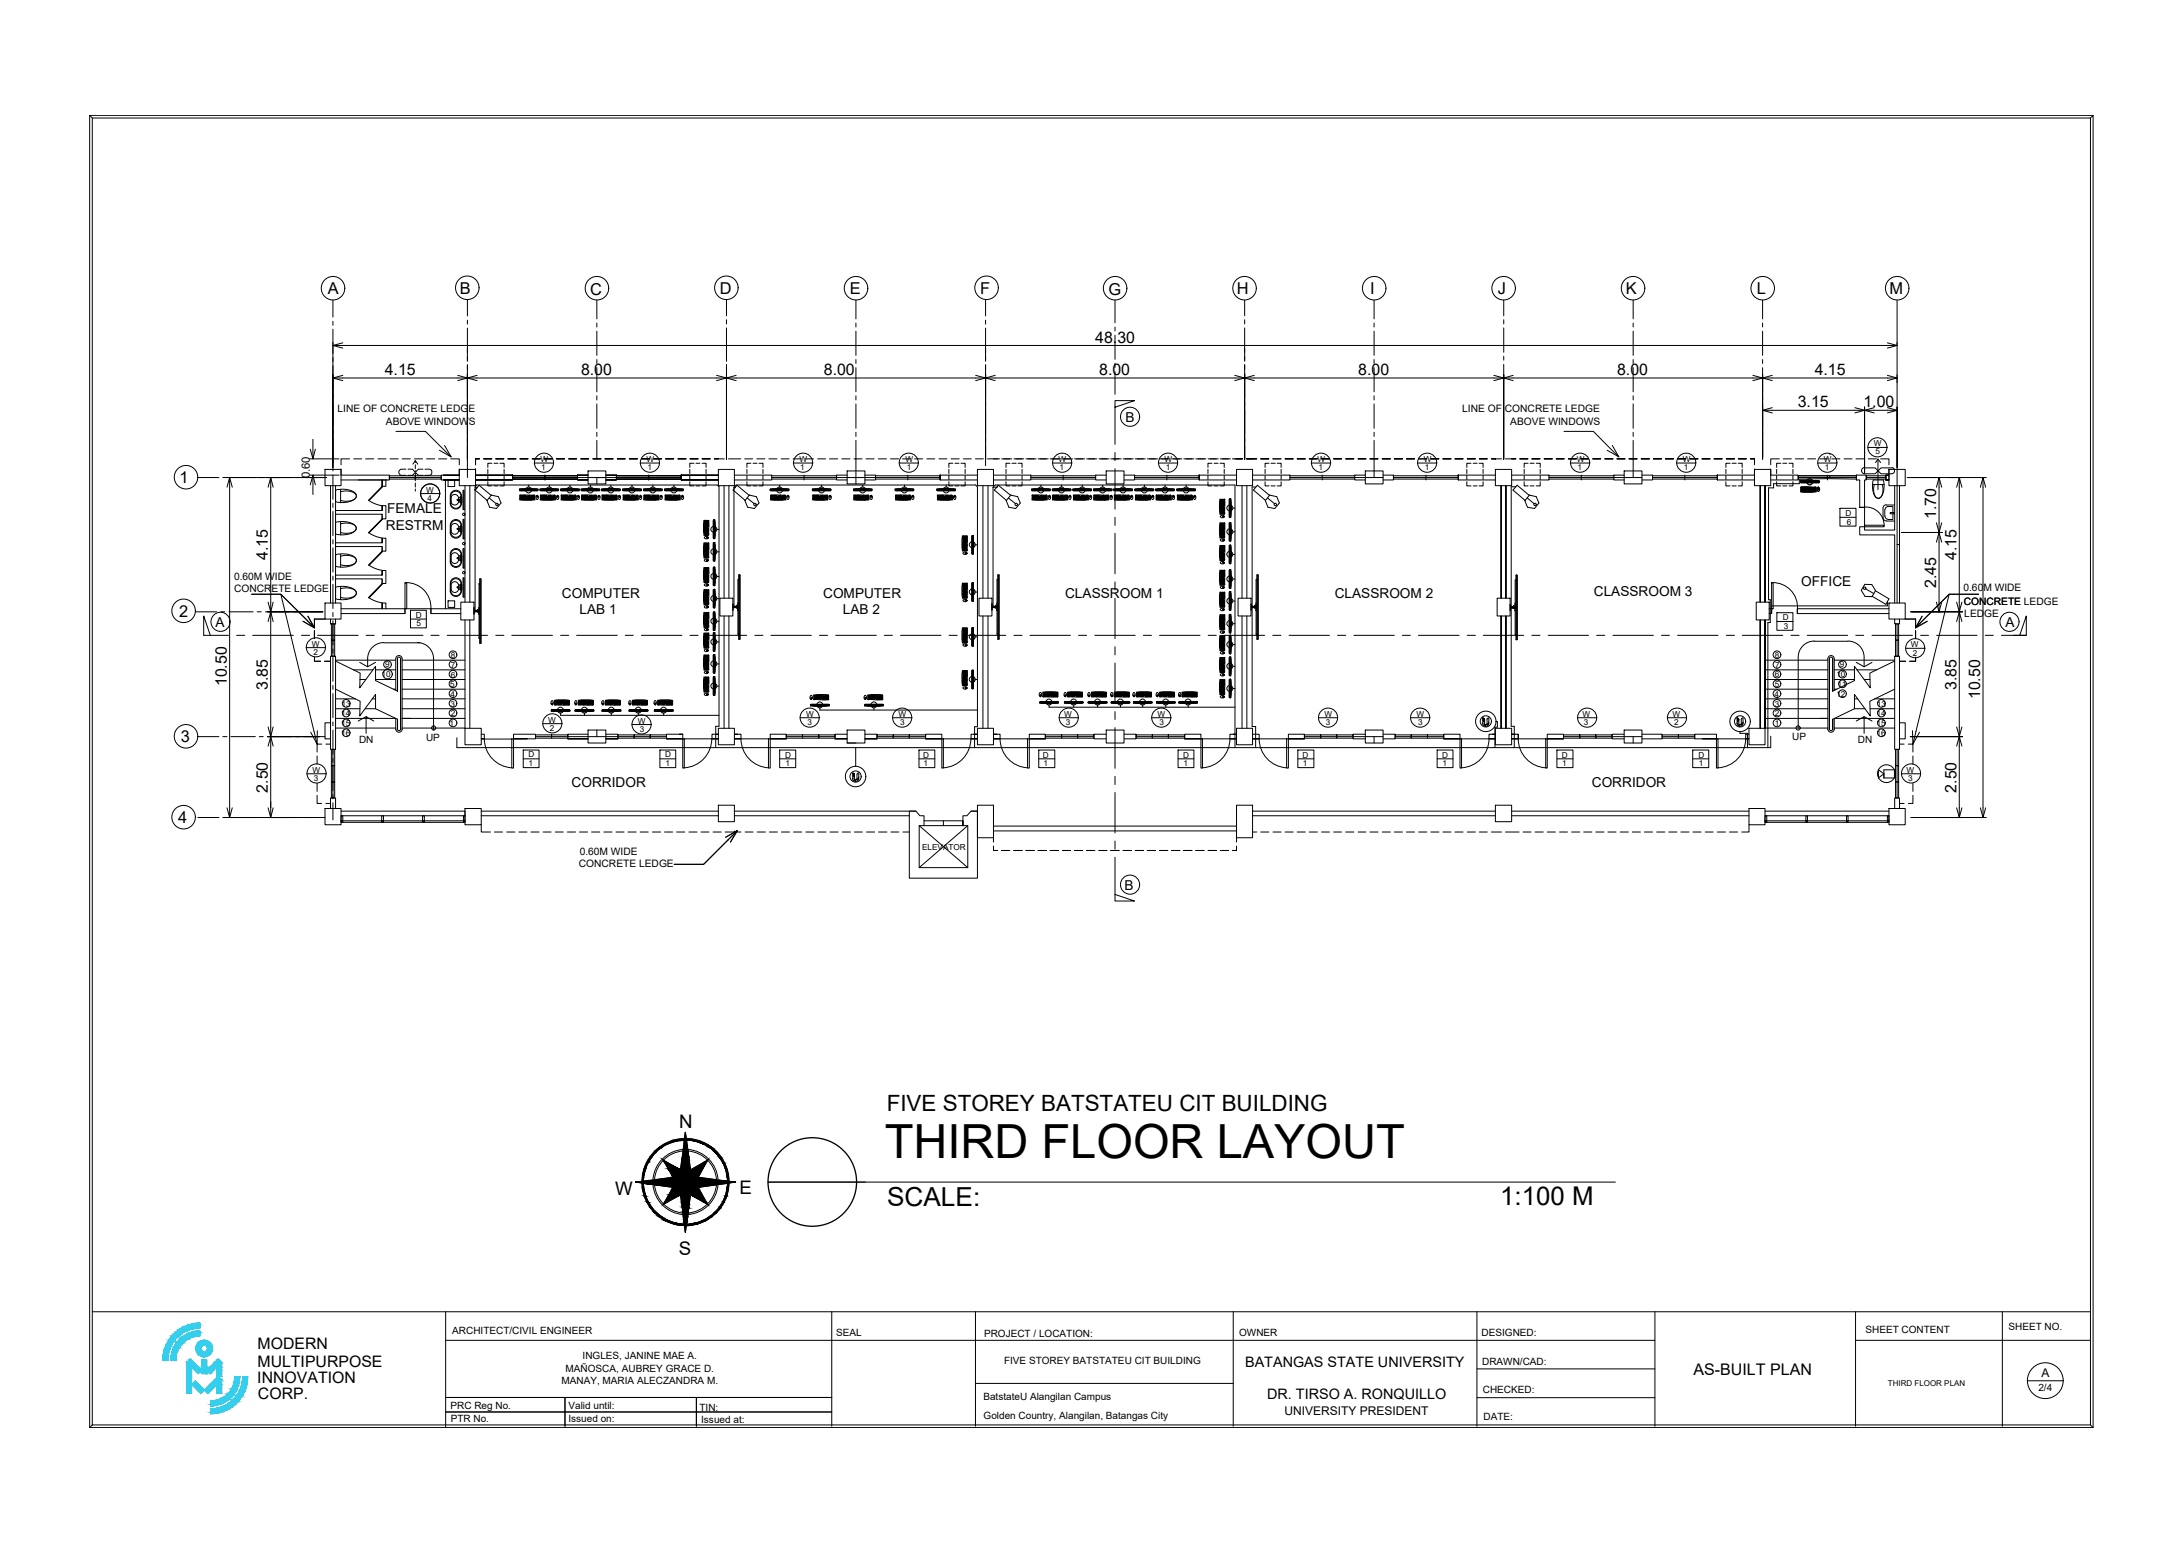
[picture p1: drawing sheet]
<svg xmlns="http://www.w3.org/2000/svg" width="420mm" height="297mm" viewBox="0 0 420 297" stroke-linecap="round" stroke-linejoin="round" font-family="sans-serif">
<defs><g id="words">
<text font-size="9.1" x="170.4" y="223.1">THIRD FLOOR LAYOUT</text>
<g font-size="5">
<text x="170.9" y="232.2">SCALE:</text>
<text x="289" y="232.2">1:100 M</text>
</g>
<text font-size="4.3" x="170.8" y="214">FIVE STOREY BATSTATEU CIT BUILDING</text>
<g font-size="3.6">
<text x="130.8" y="217.3">N</text>
<text x="118.5" y="230.1">W</text>
<text x="142.5" y="230">E</text>
<text x="130.8" y="241.7">S</text>
</g>
<g font-size="3.2">
<text x="63.2" y="56.7">A</text>
<text x="88.6" y="56.6">B</text>
<text x="113.7" y="56.8">C</text>
<text x="138.7" y="56.6">D</text>
<text x="163.7" y="56.7">E</text>
<text x="188.8" y="56.6">F</text>
<text x="213.5" y="56.8">G</text>
<text x="238.3" y="56.7">H</text>
<text x="263.9" y="56.7">I</text>
<text x="288.5" y="56.7">J</text>
<text x="313.2" y="56.7">K</text>
<text x="338.5" y="56.7">L</text>
<text x="364" y="56.7">M</text>
<text x="34.6" y="93.1">1</text>
<text x="34.5" y="118.9">2</text>
<text x="34.8" y="143">3</text>
<text x="34.3" y="158.6">4</text>
</g>
<g font-size="3.1">
<text x="211" y="66">48.30</text>
<text x="74.1" y="72.2">4.15</text>
<text x="111.9" y="72.2">8.00</text>
<text x="158.7" y="72.2">8.00</text>
<text x="211.8" y="72.2">8.00</text>
<text x="261.7" y="72.2">8.00</text>
<text x="311.5" y="72.2">8.00</text>
<text x="349.6" y="72.2">4.15</text>
<text x="346.3" y="78.5">3.15</text>
<text x="359" y="78.5">1.00</text>
<text x="373" y="100" transform="rotate(-90 373 100)">1.70</text>
<text x="51.6" y="107.9" transform="rotate(-90 51.6 107.9)">4.15</text>
<text x="376.9" y="107.9" transform="rotate(-90 376.9 107.9)">4.15</text>
<text x="373" y="113.3" transform="rotate(-90 373 113.3)">2.45</text>
<text x="43.7" y="132.2" transform="rotate(-90 43.7 132.2)">10.50</text>
<text x="51.6" y="133" transform="rotate(-90 51.6 133)">3.85</text>
<text x="376.9" y="133" transform="rotate(-90 376.9 133)">3.85</text>
<text x="381.5" y="134.7" transform="rotate(-90 381.5 134.7)">10.50</text>
<text x="51.6" y="152.7" transform="rotate(-90 51.6 152.7)">2.50</text>
<text x="376.9" y="152.7" transform="rotate(-90 376.9 152.7)">2.50</text>
<text x="326.3" y="264.9">AS-BUILT PLAN</text>
</g>
<g font-size="3">
<text x="49.6" y="259.9">MODERN</text>
<text x="49.6" y="263.3">MULTIPURPOSE</text>
<text x="49.6" y="266.4">INNOVATION</text>
<text x="49.7" y="269.6">CORP.</text>
</g>
<g font-size="2.8">
<text x="239.9" y="263.3">BATANGAS STATE UNIVERSITY</text>
<text x="244.1" y="269.5">DR. TIRSO A. RONQUILLO</text>
</g>
<g font-size="2.6">
<text x="216.8" y="81.2">B</text>
<text x="74.6" y="98.9">FEMALE</text>
<text x="74.3" y="102.1">RESTRM</text>
<text x="347" y="112.9">OFFICE</text>
<text x="108.2" y="115.2">COMPUTER</text>
<text x="111.6" y="118.4">LAB 1</text>
<text x="158.6" y="115.2">COMPUTER</text>
<text x="162.4" y="118.4">LAB 2</text>
<text x="205.2" y="115.1">CLASSROOM 1</text>
<text x="257.1" y="115.2">CLASSROOM 2</text>
<text x="307" y="114.7">CLASSROOM 3</text>
<text x="41.5" y="120.8">A</text>
<text x="386.3" y="120.8">A</text>
<text x="110.1" y="151.5">CORRIDOR</text>
<text x="306.7" y="151.5">CORRIDOR</text>
<text x="216.6" y="171.4">B</text>
</g>
<g font-size="2.3">
<text x="393.3" y="265.3">A</text>
<text x="247.4" y="272.5">UNIVERSITY PRESIDENT</text>
</g>
<text font-size="2.2" x="59.7" y="92.2" transform="rotate(-90 59.7 92.2)">0.60</text>
<g font-size="2">
<text x="65" y="79.4">LINE OF CONCRETE LEDGE</text>
<text x="74.3" y="81.8">ABOVE WINDOWS</text>
<text x="281.7" y="79.4">LINE OF CONCRETE LEDGE</text>
<text x="291" y="81.8">ABOVE WINDOWS</text>
<text x="45.1" y="111.7">0.60M WIDE</text>
<text x="378.2" y="113.9">0.60M WIDE</text>
<text x="45.1" y="114">CONCRETE LEDGE</text>
<text x="378.3" y="116.5">CONCRETE LEDGE</text>
<text x="378.3" y="116.5">CONCRETE</text>
<text x="378.4" y="118.9">LEDGE</text>
<text x="111.5" y="167">CONCRETE LEDGE</text>
<text x="111.7" y="164.7">0.60M WIDE</text>
</g>
<g font-size="1.9">
<text x="69.2" y="143.2">DN</text>
<text x="82.1" y="142.7">UP</text>
<text x="345.3" y="142.6">UP</text>
<text x="357.9" y="143.2">DN</text>
<text x="87.1" y="256.9">ARCHITECT/CIVIL ENGINEER</text>
<text x="161.1" y="257.3">SEAL</text>
<text x="189.6" y="257.5">PROJECT / LOCATION:</text>
<text x="238.7" y="257.4">OWNER</text>
<text x="285.4" y="257.3">DESIGNED:</text>
<text x="359.4" y="256.8">SHEET CONTENT</text>
<text x="386.9" y="256.2">SHEET NO.</text>
<text x="112.2" y="261.7">INGLES, JANINE MAE A.</text>
<text x="193.4" y="262.8">FIVE STOREY BATSTATEU CIT BUILDING</text>
<text x="285.5" y="263">DRAWN/CAD:</text>
<text x="108.2" y="266.6">MANAY, MARIA ALECZANDRA M.</text>
<text x="109" y="264.3">MAÑOSCA, AUBREY GRACE D.</text>
<text x="189.4" y="269.7">BatstateU Alangilan Campus</text>
<text x="285.7" y="268.4">CHECKED:</text>
<text x="392.7" y="268">2/4</text>
<text x="86.8" y="271.4">PRC Reg No.</text>
<text x="86.8" y="274">PTR No.</text>
<text x="109.5" y="271.5">Valid until:</text>
<text x="109.5" y="274">Issued on:</text>
<text x="134.7" y="271.7">TIN:</text>
<text x="135.1" y="274">Issued at:</text>
<text x="189.5" y="273.3">Golden Country, Alangilan, Batangas City</text>
<text x="285.8" y="273.5">DATE:</text>
</g>
<g font-size="1.6">
<text x="104.1" y="88.9">W</text>
<text x="124.5" y="88.9">W</text>
<text x="154" y="88.9">W</text>
<text x="174.5" y="88.9">W</text>
<text x="203.9" y="88.9">W</text>
<text x="224.4" y="88.9">W</text>
<text x="253.8" y="88.9">W</text>
<text x="274.3" y="88.9">W</text>
<text x="303.7" y="88.9">W</text>
<text x="324.2" y="88.9">W</text>
<text x="351.3" y="89.1">W</text>
<text x="361" y="86">W</text>
<text x="361.3" y="87.5">5</text>
<text x="82.1" y="94.9">W</text>
<text x="104.3" y="90.5">1</text>
<text x="124.8" y="90.5">1</text>
<text x="154.2" y="90.5">1</text>
<text x="174.7" y="90.5">1</text>
<text x="204.1" y="90.5">1</text>
<text x="224.6" y="90.5">1</text>
<text x="254" y="90.5">1</text>
<text x="274.5" y="90.5">1</text>
<text x="303.9" y="90.5">1</text>
<text x="324.4" y="90.5">1</text>
<text x="351.5" y="90.6">1</text>
<text x="82.4" y="96.4">4</text>
<text x="355.6" y="99.4">D</text>
<text x="355.8" y="101">6</text>
<text x="80.1" y="119">D</text>
<text x="343.5" y="119.5">D</text>
<text x="60.1" y="124.5">W</text>
<text x="80.2" y="120.6">5</text>
<text x="343.6" y="121.1">3</text>
<text x="368.1" y="124.7">W</text>
<text x="60.4" y="126.2">2</text>
<text x="73.5" y="130.4">10</text>
<text x="74.2" y="128.6">9</text>
<text x="86.8" y="130.5">6</text>
<text x="86.8" y="128.6">7</text>
<text x="86.9" y="126.7">8</text>
<text x="341.9" y="130.4">6</text>
<text x="341.9" y="126.7">8</text>
<text x="342" y="128.6">7</text>
<text x="353.8" y="130.4">10</text>
<text x="354.4" y="128.6">9</text>
<text x="368.5" y="126.3">2</text>
<text x="65.7" y="138">14</text>
<text x="65.8" y="136.1">13</text>
<text x="86.7" y="132.3">5</text>
<text x="86.8" y="136.1">3</text>
<text x="86.8" y="134.2">4</text>
<text x="86.9" y="138">2</text>
<text x="341.8" y="134.2">4</text>
<text x="341.9" y="132.4">5</text>
<text x="341.9" y="137.9">2</text>
<text x="341.9" y="136.1">3</text>
<text x="353.8" y="134.2">12</text>
<text x="354" y="132.3">11</text>
<text x="361.5" y="138">14</text>
<text x="361.6" y="136.1">13</text>
<text x="65.7" y="139.8">15</text>
<text x="65.7" y="141.7">16</text>
<text x="86.6" y="139.8">1</text>
<text x="105.6" y="139.2">W</text>
<text x="105.9" y="140.8">2</text>
<text x="122.9" y="139.4">W</text>
<text x="123.2" y="141">3</text>
<text x="155.3" y="138.1">W</text>
<text x="155.6" y="139.7">3</text>
<text x="173.1" y="138.1">W</text>
<text x="173.4" y="139.7">3</text>
<text x="205" y="138.1">W</text>
<text x="205.3" y="139.7">3</text>
<text x="223" y="138.1">W</text>
<text x="223.4" y="139.7">3</text>
<text x="255.1" y="138.1">W</text>
<text x="255.4" y="139.7">3</text>
<text x="272.9" y="138.1">W</text>
<text x="273.2" y="139.7">3</text>
<text x="304.9" y="138.1">W</text>
<text x="305.1" y="139.7">3</text>
<text x="322.2" y="138.1">W</text>
<text x="322.5" y="139.7">2</text>
<text x="341.9" y="139.8">1</text>
<text x="361.5" y="139.8">15</text>
<text x="361.5" y="141.7">16</text>
<text x="60.2" y="148.8">W</text>
<text x="101.8" y="147.6">1</text>
<text x="101.8" y="145.9">D</text>
<text x="128.1" y="145.9">D</text>
<text x="128.2" y="147.6">1</text>
<text x="151.3" y="145.9">D</text>
<text x="151.3" y="147.6">1</text>
<text x="177.8" y="145.9">D</text>
<text x="177.9" y="147.6">1</text>
<text x="200.9" y="145.9">D</text>
<text x="201" y="147.6">1</text>
<text x="227.9" y="145.9">D</text>
<text x="228" y="147.6">1</text>
<text x="250.9" y="145.9">D</text>
<text x="251" y="147.6">1</text>
<text x="277.8" y="145.9">D</text>
<text x="277.9" y="147.6">1</text>
<text x="300.9" y="145.9">D</text>
<text x="300.9" y="147.6">1</text>
<text x="327.2" y="145.9">D</text>
<text x="327.3" y="147.6">1</text>
<text x="367.3" y="148.8">W</text>
<text x="60.5" y="150.5">3</text>
<text x="367.6" y="150.5">3</text>
<text x="177.6" y="163.7">ELEVATOR</text>
</g>
<text font-size="1.5" x="363.7" y="267">THIRD FLOOR PLAN</text>
</g></defs>
<!-- layer: 0 -->
<g fill="none" stroke="#000" stroke-width=".19">
<path d="M17.8 22.7h384.9M90 88.1v3.9M91.5 94.4h.1M91.5 94.4l2.3 2M91.5 94.4l.8-.9 2.4 1.9M91.5 93.8l.3-.4h46.3l.4 .3v46.2h-.6v4.1M91.5 93.8v23.8M91.5 93.8l.4 .1M94.2 95.9l1.4 1.1M94.7 95.4l-.9 1M94.7 95.4l1.3 .3 .5 1.2-.9 1.1-1.3-.3-.5-1.3M100.1 94.2h3.5"/>
<path d="M100.1 94.4h3.5zM100.1 94.4h3.5v.1h-3.5zM100.1 94.2v.2h3.5v-.2v.2M100.1 96.3l1.5 .1 1.4-.1M100.2 94.4h3.3v.1h-3.3zM100.2 94.3h.1M100.2 95.5v.8M100.2 96.2h.1M100.2 95.5h.1M100.2 95.6l.1 .1zM100.2 95.8h.1zM100.2 95.8h.2v.2h-.2z"/>
<path d="M100.2 96l.3 .1zM100.2 96.2l.3-.1v.2M100.2 95.4h1.7M100.2 95.3l-.1 .1M100.3 94.3h.1M100.3 95.6l.1 .1zM100.3 94.2v.1M100.4 96.2h.3M100.4 95.5h.1M100.4 94.2v.1M100.4 95.8h.1zM100.4 95.8l.1 .2z"/>
<path d="M100.5 95.6v.1zM100.5 94.2v.1M100.5 95.5h.1M100.5 95.8h.1zM100.5 96l.1 .1zM100.5 95.8l.1 .2zM100.5 96.3v-.2l.2 .2M100.6 95.6l.1 .1zM100.6 96l.1 .1zM100.6 95.5h.1M100.6 95.8h.1zM100.6 94.2v.1"/>
<path d="M100.7 95.8l.1 .2zM100.7 94.2v.1M100.7 95.6l.1 .1zM100.7 96l.1 .1zM100.7 96.3v-.2h.7v.2M100.8 95.5h.1M100.8 94.2v.1M100.8 95.8h.1zM100.8 95.8l.1 .2zM100.8 95.6l.1 .1zM100.9 95.5h.1zM100.9 96l.1 .1z"/>
<path d="M100.9 94.2v.1M100.9 95.8h.1zM100.9 95.8l.1 .2zM101 95.6v.1zM101 95.5h.1zM101 96l.1 .1zM101 94.2v.1M101 95.8h.1zM101 95.8l.1 .2zM101.1 95.6l.1 .1zM101.1 94.2v.1M101.1 96l.1 .1z"/>
<path d="M101.2 95.5h.1M101.2 95.8h.1zM101.2 95.8l.1 .2zM101.2 94.2v.1M101.2 95.6l.1 .1zM101.3 96v.1zM101.3 94.5a.57 .57 0 0 0 .5 .5 .57 .57 0 0 0 .6-.5M101.3 95.5h.1M101.3 95.8h.1zM101.3 95.8l.1 .2zM101.3 94.2v.1M101.3 94.1a.57 .57 0 0 1 .5-.3 .57 .57 0 0 1 .6 .3"/>
<path d="M101.3 95.6l.1 .1zM101.4 96l.1 .1zM101.4 94.2v.1M101.4 96.2h-.7M101.4 95.8h.1zM101.4 95.8l.1 .2zM101.5 96.3v-.2l.1 .2 .1-.2v.2M101.5 94.1h.7M101.5 95.6l.1 .1zM101.5 96l.1 .1zM101.5 94.2v.1M101.6 95.8h.1"/>
<path d="M101.6 95.8l.1 .2zM101.6 94.2v.1M101.6 95.6l.1 .1zM101.6 96l.1 .1zM101.7 95.5h.1zM101.7 95.8h.1zM101.7 95.8l.1 .2zM101.7 94.2v.1M101.7 96.2h-.3M101.8 95.6l.1 .1zM101.8 96l.1 .1zM101.8 96.2h.1"/>
<path d="M101.8 94.2v.1M101.8 95.5h.1zM101.8 95.8h.1zM101.8 95.8l.1 .2zM101.9 93.4v.4M101.9 94.2v.1M101.9 96.2h-.2M101.9 95.6l.2 .1zM101.9 96l.1 .1zM101.9 95.5h.2zM101.9 95.8h.2zM101.9 95.8h.2v.2h-.2z"/>
<path d="M102 95.4h.9l.1 .1M102 96l.1 .1zM102 94.2v.1M102.1 95.5h.1zM102.1 96.2l.1 .1zM102.1 94.2v.1M102.2 94.2v.1M102.2 95.6l.1 .1zM102.2 95.8l.1 .2zM102.2 96.1h.1zM102.2 96.2l.1 .1zM102.3 94.2v.1"/>
<path d="M102.3 95.5h.1zM102.3 95.6l.1 .1zM102.3 95.8h.1zM102.3 95.8l.1 .2zM102.3 96.2l.1 .1zM102.4 94.2v.1M102.5 95.6l.1 .1zM102.5 95.8h.1zM102.5 95.8l.1 .2zM102.5 96l.1 .1zM102.5 96.1l.2 .1zM102.5 94.2v.1"/>
<path d="M102.6 94.2v.1M102.6 95.5h.1zM102.6 95.6l.1 .1zM102.6 95.8h.1zM102.6 95.8l.1 .2zM102.6 96l.1 .1zM102.7 94.2v.1M102.7 95.5h.2zM102.7 95.6l.1 .1zM102.7 95.8h.1zM102.7 95.8l.1 .2zM102.7 96l.1 .1z"/>
<path d="M102.7 96.1l.1 .1zM102.8 94.2v.1M102.9 95.5h.1zM102.9 95.6l.1 .1zM102.9 95.8l.1 .2zM102.9 96l.1 .2zM102.9 94.2v.1M103 94.2v.1M103 95.5v.8M103.1 94.2v.1M103.2 94.2v.1M103.3 94.2v.1"/>
<path d="M103.3 95.6l.2 .2 .2-.2M103.4 95.5a.35 .35 0 0 1 .3 .3 .35 .35 0 0 1-.3 .4l-.1-.4zM103.4 94.3h.1M103.5 95.5v.3zM103.5 94.3h.1M103.5 95.4v.1M103.5 95.8h.1M104 94.2h3.6M104.1 94.4h3.5zM104.1 94.4h3.5v.1h-3.5zM104.1 94.2v.2h3.5v-.2v.2M104.1 96.3l1.4 .1 1.5-.1"/>
<path d="M104.1 95.5v.8M104.1 94.4h3.4v.1h-3.4zM104.1 94.3h.1M104.2 96.2h.1M104.2 95.5h.1M104.2 95.6l.1 .1zM104.2 95.8h.1zM104.2 95.8h.2v.2h-.2zM104.2 96l.2 .1zM104.2 96.2l.1-.1v.2M104.2 94.3h.1M104.2 95.4h1.7"/>
<path d="M104.2 95.3l-.1 .1M104.3 94.3h.1M104.3 95.5h.1zM104.3 95.6l.1 .1zM104.3 94.2v.1M104.3 96.2h.2M104.4 95.8h.1M104.4 96.3v-.2l.1 .2M104.4 94.2v.1M104.4 95.8l.1 .2zM104.4 95.5h.2zM104.4 95.6l.1 .1z"/>
<path d="M104.4 96l.1 .1zM104.5 95.8h.1zM104.5 94.2v.1M104.5 96.2h.1M104.5 95.8l.1 .2zM104.5 96.3v-.2l.1 .2M104.6 95.5h.1zM104.6 95.6v.1zM104.6 96v.1zM104.6 94.2v.1M104.6 95.8h.1zM104.6 95.8l.1 .2z"/>
<path d="M104.7 95.5h.1zM104.7 95.6l.1 .1zM104.7 96l.1 .1zM104.7 96.3v-.2h.7v.2M104.7 94.2v.1M104.7 95.8h.1zM104.8 95.8l.1 .2zM104.8 94.2v.1M104.8 95.6l.1 .1zM104.8 96l.1 .1zM104.9 95.5h.1zM104.9 95.8h.1"/>
<path d="M104.9 95.8l.1 .2zM104.9 94.2v.1M104.9 95.6l.1 .1zM104.9 96l.1 .1zM105 95.5h.1zM105 95.8h.1zM105 94.2v.1M105 95.8l.1 .2zM105.1 95.6l.1 .1zM105.1 96l.1 .1zM105.1 94.2v.1M105.1 95.5h.1z"/>
<path d="M105.1 95.8h.1zM105.2 95.8v.2zM105.2 95.6l.1 .1zM105.2 96l.1 .1zM105.2 94.2v.1M105.2 95.5h.2zM105.2 95.8h.2zM105.3 94.5a.57 .57 0 0 0 .5 .5 .57 .57 0 0 0 .6-.5M105.3 95.8l.1 .2zM105.3 94.2v.1M105.3 94.1a.57 .57 0 0 1 .5-.3 .57 .57 0 0 1 .5 .3M105.3 95.6l.1 .1z"/>
<path d="M105.3 96l.2 .1zM105.4 95.8h.1zM105.4 94.2v.1M105.4 96.2h-.7M105.4 95.8l.1 .2zM105.4 96.3v-.2l.1 .2M105.5 94.1h.7M105.5 95.6v.1zM105.5 96v.1zM105.5 94.2v.1M105.5 95.8h.1zM105.5 95.8l.1 .2z"/>
<path d="M105.5 96.2h-.1M105.6 95.6l.1 .1zM105.6 96.3v-.2l.1 .2M105.6 94.2v.1M105.6 95.8h.1zM105.6 96l.1 .1zM105.7 95.5h.1M105.7 95.8v.2zM105.7 94.2v.1M105.7 96.2h-.1M105.7 95.6l.1 .1zM105.7 96l.1 .1z"/>
<path d="M105.7 96.2h.2M105.8 95.5h.1M105.8 95.8h.1zM105.8 95.8l.1 .2zM105.8 94.2v.1M105.8 95.6l.2 .1zM105.8 93.4v.4M105.9 96.2h-.2M105.9 96l.1 .1zM105.9 94.2v.1M105.9 95.4h.9l.2 .1M105.9 95.5h.1"/>
<path d="M105.9 95.8h.1zM105.9 95.8l.1 .2zM106 96v.1zM106 94.2v.1M106 96.2l.1 .1zM106 95.5h.2zM106.1 94.2v.1M106.1 95.6l.2 .1zM106.1 95.8h.2v.2h-.2zM106.1 96.1h.2zM106.1 96.2l.2 .1zM106.2 94.2v.1"/>
<path d="M106.3 96.2l.1 .1zM106.3 94.2v.1M106.3 95.5h.1M106.3 95.6l.1 .1zM106.3 95.8h.1zM106.3 95.8l.1 .2zM106.4 94.2v.1M106.5 95.6l.1 .1zM106.5 95.8h.1zM106.5 95.8l.1 .2zM106.5 96l.1 .1zM106.5 96.1l.2 .1z"/>
<path d="M106.5 94.2v.1M106.6 95.5h.1M106.6 95.6l.1 .1zM106.6 95.8h.1zM106.6 95.8l.1 .2zM106.6 96l.1 .1zM106.6 94.2v.1M106.7 94.2v.1M106.7 95.5h.1M106.7 95.6l.1 .1zM106.7 95.8h.1zM106.7 95.8l.1 .2z"/>
<path d="M106.7 96l.1 .1zM106.7 96.1l.1 .1zM106.8 94.2v.1M106.8 95.5h.1M106.8 95.6l.1 .1zM106.8 95.8l.1 .2zM106.8 96l.1 .2zM106.9 94.2v.1M107 94.2v.1M107 95.5v.8M107.1 94.2v.1M107.2 94.2v.1"/>
<path d="M107.2 95.6l.2 .2 .2-.2M107.3 94.2v.1M107.3 95.5a.35 .35 0 0 1 .4 .3 .35 .35 0 0 1-.4 .4l-.1-.4zM107.4 94.3h.1M107.4 95.5l.1 .3zM107.4 95.4v.1M107.4 95.8h.1M107.5 94.3h.1M108 94.2h3.6M108 94.4h3.6zM108 94.4h3.6v.1h-3.6zM108 94.2v.2h3.6v-.2v.2"/>
<path d="M108.1 96.3l1.4 .1 1.5-.1M108.1 94.4h3.4v.1h-3.4zM108.1 94.3h.1M108.1 95.5v.8M108.1 96.2h.5M108.2 95.5h.1M108.2 95.6v.1zM108.2 95.8h.1zM108.2 95.8h.1v.2h-.1zM108.2 96l.2 .1zM108.2 96.2l.3-.1v.2M108.2 94.3h.1"/>
<path d="M108.2 95.4h1.7M108.2 95.3l-.1 .1M108.3 95.5h.1zM108.3 95.6l.1 .1zM108.3 94.2v.1M108.3 95.8h.2zM108.4 95.8l.1 .2zM108.4 94.2v.1M108.4 95.5h.1zM108.4 95.6l.1 .1zM108.4 96l.1 .1zM108.5 95.8h.1"/>
<path d="M108.5 94.2v.1M108.5 95.8l.1 .2zM108.5 96.3v-.2l.1 .2M108.5 95.6l.1 .1zM108.5 96l.1 .1zM108.6 95.5h.1M108.6 95.8h.1zM108.6 94.2v.1M108.6 95.8l.1 .2zM108.7 95.6l.1 .1zM108.7 96l.1 .1zM108.7 96.3v-.2h.7v.2v-.2h.2v.2l.1-.2v.2"/>
<path d="M108.7 95.5h.1M108.7 95.8h.1zM108.7 94.2v.1M108.8 95.8v.2zM108.8 94.2v.1M108.8 95.6l.1 .1zM108.8 96l.1 .1zM108.8 95.5h.2zM108.8 95.8h.1zM108.9 95.8l.1 .2zM108.9 94.2v.1M108.9 95.6l.1 .1z"/>
<path d="M108.9 96l.2 .1zM109 95.5h.1zM109 95.8h.1zM109 94.2v.1M109 95.8l.1 .2zM109.1 95.6v.1zM109.1 96l.1 .1zM109.1 94.2v.1M109.1 95.5h.1zM109.1 95.8h.1zM109.1 95.8l.1 .2zM109.2 95.6l.1 .1z"/>
<path d="M109.2 96l.1 .1zM109.2 94.2v.1M109.2 95.5h.1zM109.2 94.5a.57 .57 0 0 0 .6 .5 .57 .57 0 0 0 .5-.5M109.3 95.8h.1M109.3 95.8v.2zM109.3 94.2v.1M109.3 94.1a.57 .57 0 0 1 .5-.3 .57 .57 0 0 1 .5 .3M109.3 95.6l.1 .1zM109.3 95.8h.2zM109.3 96l.1 .1zM109.4 95.8l.1 .2z"/>
<path d="M109.4 94.2v.1M109.4 95.6l.1 .1zM109.4 96l.2 .1zM109.5 94.1h.7M109.5 94.2v.1M109.5 95.8h.1zM109.5 95.8l.1 .2zM109.5 96.2h-.9M109.6 95.6v.1zM109.6 96l.1 .1zM109.6 94.2v.1M109.6 95.5h.2z"/>
<path d="M109.6 95.8h.1zM109.6 95.8l.1 .2zM109.7 96.2h-.1M109.7 95.6l.1 .1zM109.7 96l.1 .1zM109.7 96.2h.2M109.7 94.2v.1M109.8 95.5h.1zM109.8 95.8h.1zM109.8 95.8l.1 .2zM109.8 94.2v.1M109.8 95.6l.3 .1z"/>
<path d="M109.8 93.4v.4M109.8 96.2h-.1M109.9 96v.1zM109.9 94.2v.1M109.9 95.5h.1zM109.9 95.8h.2zM109.9 95.8h.2v.2h-.2zM109.9 96l.2 .1zM110 94.2v.1M110 95.5h.2zM110 96.2l.1 .1zM110.1 94.2v.1"/>
<path d="M110.2 95.6v.1zM110.2 95.8v.2zM110.2 96.1h.1M110.2 96.2v.1zM110.2 94.2v.1M110.3 95.5h.1M110.3 95.6l.1 .1zM110.3 95.8h.1zM110.3 95.8l.1 .2zM110.3 96.2l.1 .1zM110.3 94.2v.1M110.4 94.2v.1"/>
<path d="M110.4 95.6l.1 .1zM110.4 95.8h.1zM110.4 95.8l.1 .2zM110.4 96l.1 .1zM110.4 96.1l.3 .1zM110.5 94.2v.1M110.6 95.5h.1zM110.6 95.6l.1 .1zM110.6 95.8h.1zM110.6 95.8l.1 .2zM110.6 96l.1 .1zM110.6 94.2v.1"/>
<path d="M110.7 94.2v.1M110.7 95.5h.1zM110.7 95.6l.1 .1zM110.7 95.8h.1zM110.7 95.8l.1 .2zM110.7 96l.1 .1zM110.7 96.1l.1 .1zM110.8 94.2v.1M110.8 95.5h.2zM110.8 95.6l.1 .1zM110.8 95.8l.1 .2zM110.8 96l.1 .2z"/>
<path d="M110.8 95.4l.2 .1M110.9 95.4h-1M110.9 94.2v.1M111 94.2v.1M111 95.5v.8M111.1 94.2v.1M111.2 94.2v.1M111.2 95.6l.2 .2 .2-.2M111.3 92h7.4M111.3 95.5a.35 .35 0 0 1 .3 .3 .35 .35 0 0 1-.3 .4l-.1-.4zM111.3 94.2v.1M111.4 94.3h.1"/>
<path d="M111.4 95.5l.1 .3zM111.4 95.4v.1M111.4 95.8h.1M111.5 94.3h.1M111.9 94.2h3.6M112 94.4h3.5zM112 94.4h3.5v.1h-3.5zM112 94.2v.2h3.5v-.2v.2M112 96.3l1.5 .1 1.4-.1M112.1 94.4h3.3v.1h-3.3zM112.1 94.3h.1M112.1 95.5v.8"/>
<path d="M112.1 96.2h.1M112.1 95.5h.1M112.1 95.6l.1 .1zM112.1 95.8h.2zM112.1 95.8h.2v.2h-.2zM112.1 96l.3 .1zM112.1 96.2l.3-.1v.2M112.1 95.4h1.7M112.1 95.3l-.1 .1M112.2 94.3h.1M112.2 95.6l.1 .1zM112.2 94.2v.1"/>
<path d="M112.3 96.2h.2M112.3 95.5h.1M112.3 94.2v.1M112.3 95.8h.1zM112.3 95.8l.1 .2zM112.4 95.6v.1zM112.4 94.2v.1M112.4 95.5h.1M112.4 95.8h.1zM112.4 96l.1 .1zM112.4 95.8l.1 .2zM112.4 96.3v-.2l.2 .2"/>
<path d="M112.5 95.6l.1 .1zM112.5 96l.1 .1zM112.5 95.5h.1M112.5 95.8h.1zM112.5 94.2v.1M112.6 95.8v.2zM112.6 94.2v.1M112.6 95.6l.1 .1zM112.6 96l.1 .1zM112.6 96.3v-.2h.7v.2M112.6 95.5h.1M112.7 95.8h.1z"/>
<path d="M112.7 95.8l.1 .2zM112.7 94.2v.1M112.7 95.6l.1 .1zM112.8 95.5h.1zM112.8 96l.1 .1zM112.8 94.2v.1M112.8 95.8h.1zM112.8 95.8l.1 .2zM112.9 95.6v.1zM112.9 95.5h.1zM112.9 96l.1 .1zM112.9 94.2v.1"/>
<path d="M112.9 95.8h.1zM112.9 95.8l.1 .2zM113 95.6l.1 .1zM113 94.2v.1M113 96l.1 .1zM113.1 95.5h.1M113.1 95.8h.1zM113.1 95.8l.1 .2zM113.1 94.2v.1M113.1 95.6l.1 .1zM113.2 96v.1zM113.2 94.5a.57 .57 0 0 0 .5 .5 .57 .57 0 0 0 .6-.5"/>
<path d="M113.2 95.5h.1M113.2 95.8h.1zM113.2 95.8l.1 .2zM113.2 94.2v.1M113.2 94.1a.57 .57 0 0 1 .5-.3 .57 .57 0 0 1 .5 .3M113.2 95.6l.1 .1zM113.3 96l.1 .1zM113.3 94.2v.1M113.3 96.2h-.7M113.3 95.8h.1zM113.3 95.8l.1 .2zM113.4 96.3v-.2l.1 .2 .1-.2v.2"/>
<path d="M113.4 94.2v.1M113.4 94.1h.7M113.4 95.6l.1 .1zM113.4 96l.1 .1zM113.5 95.8h.1M113.5 95.8l.1 .2zM113.5 94.2v.1M113.5 95.6l.1 .1zM113.5 96l.1 .1zM113.6 95.5h.1zM113.6 95.8h.1zM113.6 95.8l.1 .2z"/>
<path d="M113.6 94.2v.1M113.6 96.2h-.3M113.7 95.6v.1zM113.7 96v.1zM113.7 96.2h.1M113.7 94.2v.1M113.7 95.5h.1zM113.7 95.8h.1zM113.7 95.8l.1 .2zM113.7 93.4v.4M113.8 96.2h-.2M113.8 95.6l.2 .1z"/>
<path d="M113.8 96l.1 .1zM113.8 94.2v.1M113.8 95.5h.2zM113.8 95.8h.2zM113.9 95.4h.9l.1 .1M113.9 95.8l.1 .2zM113.9 96l.1 .1zM113.9 94.2v.1M114 95.5h.1zM114 96.2v.1zM114 94.2v.1M114.1 95.6l.1 .1z"/>
<path d="M114.1 95.8l.1 .2zM114.1 96.1h.1zM114.1 96.2l.1 .1zM114.1 94.2v.1M114.2 94.2v.1M114.2 95.5h.1zM114.2 95.6l.1 .1zM114.2 95.8h.1zM114.2 95.8l.1 .2zM114.2 96.2l.1 .1zM114.3 94.2v.1M114.4 95.6l.1 .1z"/>
<path d="M114.4 95.8h.1zM114.4 95.8l.1 .2zM114.4 96l.1 .1zM114.4 96.1l.2 .1zM114.4 94.2v.1M114.5 94.2v.1M114.5 95.5h.1zM114.5 95.6l.1 .1zM114.5 95.8h.1zM114.5 95.8l.1 .2zM114.5 96l.1 .1zM114.6 94.2v.1"/>
<path d="M114.6 95.5h.2zM114.6 95.6l.1 .1zM114.6 95.8h.1zM114.6 95.8l.1 .2zM114.6 96l.1 .1zM114.6 96.1l.1 .1zM114.7 94.2v.1M114.8 95.5h.1zM114.8 95.6l.1 .1zM114.8 95.8l.1 .2zM114.8 96l.1 .2zM114.8 94.2v.1"/>
<path d="M114.9 94.2v.1M114.9 95.5v.8M115 92v1.2M115 94.2v.1M115.1 94.2v.1M115.2 95.6l.2 .2 .2-.2M115.2 94.2v.1M115.3 95.5a.35 .35 0 0 1 .3 .3 .35 .35 0 0 1-.3 .4l-.2-.4zM115.3 94.3h.1M115.4 95.5v.3zM115.4 94.3h.1M115.4 95.4v.1"/>
<path d="M115.4 95.8h.1M115.9 94.2h3.5M115.9 94.4h3.6zM115.9 94.4h3.6v.1h-3.6zM115.9 94.2v.2h3.6v-.2v.2M116 96.3l1.4 .1 1.5-.1M116 94.4h3.4v.1h-3.4zM116 94.3h.1M116 95.5v.8M116 96.2h.2M116 95.5h.2zM116 95.6l.1 .1z"/>
<path d="M116 95.8h.2zM116 95.8h.2v.2h-.2zM116 96l.3 .1zM116 96.2l.2-.1v.2M116.1 95.3l-.1 .1M116.1 94.3h.1M116.1 95.4h1.7M116.2 95.6l.1 .1zM116.2 96.2h.1M116.2 95.5h.1zM116.2 94.2v.1M116.2 95.8h.1z"/>
<path d="M116.2 95.8l.1 .2zM116.2 96.3v-.2l.2 .2M116.3 95.6l.1 .1zM116.3 94.2v.1M116.3 95.5h.2zM116.3 96l.1 .1zM116.4 96.2h.8M116.4 95.8h.1zM116.4 95.8l.1 .2zM116.4 94.2v.1M116.4 95.6l.1 .1zM116.4 96.3v-.2l.1 .2v-.2h.8v.2"/>
<path d="M116.5 95.5h.1zM116.5 96v.1zM116.5 94.2v.1M116.5 95.8h.1zM116.5 95.8l.1 .2zM116.5 95.6l.2 .1zM116.6 95.5h.1zM116.6 96l.1 .1zM116.6 94.2v.1M116.6 95.8h.1zM116.6 95.8l.2 .2zM116.7 95.6l.1 .1z"/>
<path d="M116.7 94.2v.1M116.7 96l.1 .1zM116.8 95.5h.1M116.8 95.8h.1M116.8 95.8v.2zM116.8 94.2v.1M116.8 95.6l.1 .1zM116.8 96l.1 .1zM116.9 95.5h.1M116.9 95.8h.1zM116.9 95.8l.1 .2zM116.9 94.2v.1"/>
<path d="M116.9 95.6l.2 .1zM117 96l.1 .1zM117 94.2v.1M117 95.5h.1M117 95.8h.1zM117 95.8l.1 .2zM117.1 94.2v.1M117.1 95.6l.1 .1zM117.1 96l.1 .1zM117.1 94.5a.57 .57 0 0 0 .6 .5 .57 .57 0 0 0 .5-.5M117.1 95.5h.2zM117.1 95.8h.1z"/>
<path d="M117.1 94.1a.57 .57 0 0 1 .6-.3 .57 .57 0 0 1 .5 .3M117.2 95.8l.1 .2zM117.2 94.2v.1M117.2 95.6l.1 .1zM117.2 96l.1 .1zM117.3 95.8h.1M117.3 95.8l.1 .2zM117.3 94.2v.1M117.3 96.3v-.2l.1 .2M117.3 94.1h.8M117.3 95.6l.1 .1zM117.3 96l.1 .1z"/>
<path d="M117.4 95.8h.1zM117.4 96.2h-.1M117.4 95.8l.1 .2zM117.4 94.2v.1M117.5 95.6l.1 .1zM117.5 96l.1 .1zM117.5 96.3v-.2l.1 .2M117.5 94.2v.1M117.5 95.5h.1zM117.5 95.8h.1zM117.5 96.2h-.1M117.6 95.8v.2z"/>
<path d="M117.6 94.2v.1M117.6 95.6l.1 .1zM117.6 96l.1 .1zM117.6 96.2h.2M117.6 95.5h.2zM117.6 95.8h.1zM117.7 95.8l.1 .2zM117.7 93.4v.4M117.7 94.2v.1M117.7 96.2h-.1M117.7 95.6l.2 .1zM117.7 96l.1 .1z"/>
<path d="M117.8 95.8h.1zM117.8 94.2v.1M117.8 95.4h.9l.2 .1M117.8 95.5h.1M117.8 95.8l.1 .2zM117.9 96v.1zM117.9 96.2l.1 .1zM117.9 94.2v.1M117.9 95.5h.1M118 94.2v.1M118 95.6l.1 .1zM118 95.8l.1 .2z"/>
<path d="M118 96.1h.1zM118 96.2l.1 .1zM118.1 94.2v.1M118.2 95.5h.1zM118.2 95.6v.1zM118.2 95.8h.1M118.2 95.8v.2zM118.2 96.2v.1zM118.2 94.2v.1M118.3 94.2v.1M118.3 95.6l.1 .1zM118.3 95.8h.1z"/>
<path d="M118.3 95.8l.1 .2zM118.3 96l.1 .1zM118.3 96.1l.3 .1zM118.4 94.2v.1M118.4 95.5h.2zM118.5 95.6l.1 .1zM118.5 95.8h.1zM118.5 95.8l.1 .2zM118.5 96l.1 .1zM118.5 94.2v.1M118.6 95.5h.1zM118.6 94.2v.1"/>
<path d="M118.6 95.6l.1 .1zM118.6 95.8h.1zM118.6 95.8l.1 .2zM118.6 96l.1 .1zM118.6 96.1l.1 .1zM118.7 94.2v.1M118.7 92.5h.1M118.7 95.5h.1M118.7 95.6l.1 .1zM118.7 95.8l.1 .2zM118.7 96l.1 .2zM118.8 94.2v.1"/>
<path d="M118.9 94.2v.1M118.9 95.5v.8M119 94.2v.1M119.1 94.2v.1M119.1 95.6l.2 .2 .2-.2M119.2 94.2v.1M119.2 95.5a.35 .35 0 0 1 .3 .3 .35 .35 0 0 1-.3 .4l-.1-.4zM119.3 94.3h.1M119.3 95.5v.3zM119.3 95.4v.1M119.3 95.8h.1M119.4 94.3h.1"/>
<path d="M119.9 94.2h3.6M120 94.4h3.6zM120 94.4h3.6v.1h-3.6zM120 94.2v.2h3.6v-.2v.2M120 96.3l1.5 .1 1.4-.1M120.1 95.5v.8M120.1 94.4h3.3v.1h-3.3zM120.1 95.5h.1zM120.1 95.6l.1 .1zM120.1 95.8h.2zM120.1 95.8h.2v.2h-.2zM120.1 96l.3 .1z"/>
<path d="M120.1 94.3h.1M120.1 96.2h.2M120.1 95.3l-.1 .1M120.1 96.2l.2-.1v.2M120.1 95.4h1.8M120.2 94.3h.1M120.3 95.5h.1zM120.3 95.6l.1 .1zM120.3 94.2v.1M120.3 96.2h.3M120.3 95.8h.1zM120.3 96.3v-.2l.1 .2"/>
<path d="M120.4 95.6l.1 .1zM120.4 95.8v.2zM120.4 94.2v.1M120.4 95.5h.1zM120.4 96l.1 .1zM120.4 95.8h.1zM120.4 95.8l.2 .2zM120.5 95.6l.1 .1zM120.5 96.3v-.2l.1 .2M120.5 94.2v.1M120.5 95.5h.2zM120.5 96l.1 .1z"/>
<path d="M120.6 95.8h.1zM120.6 95.8l.1 .2zM120.6 94.2v.1M120.7 95.5h.1zM120.7 95.6v.1zM120.7 96v.1zM120.7 96.3v-.2h.6v.2M120.7 94.2v.1M120.7 95.8h.1zM120.7 95.8l.1 .2zM120.8 95.6l.1 .1zM120.8 96l.1 .1z"/>
<path d="M120.8 94.2v.1M120.8 95.5h.1zM120.8 95.8h.1zM120.9 95.8v.2zM120.9 94.2v.1M120.9 95.6l.1 .1zM120.9 96l.1 .1zM120.9 95.5h.2zM120.9 95.8h.1zM121 95.8l.1 .2zM121 94.2v.1M121 95.6l.1 .1z"/>
<path d="M121 96l.1 .1zM121.1 95.5h.1zM121.1 95.8h.1zM121.1 94.2v.1M121.1 95.8l.1 .2zM121.2 95.6v.1zM121.2 96v.1zM121.2 94.2v.1M121.2 94.5a.57 .57 0 0 0 .5 .5 .57 .57 0 0 0 .6-.5M121.2 95.5h.1zM121.2 95.8h.1zM121.2 94.1a.57 .57 0 0 1 .5-.3 .57 .57 0 0 1 .5 .3"/>
<path d="M121.2 95.8l.1 .2zM121.3 95.6l.1 .1zM121.3 96l.1 .1zM121.3 94.2v.1M121.3 95.8h.1zM121.3 96.2h-.7M121.4 95.8l.1 .2zM121.4 96.3v-.2l.1 .2M121.4 94.2v.1M121.4 94.1h.7M121.4 95.6l.1 .1zM121.4 96l.1 .1z"/>
<path d="M121.5 95.8h.1zM121.5 94.2v.1M121.5 95.8l.1 .2zM121.5 95.6l.1 .1zM121.5 96l.2 .1zM121.5 96.3v-.2l.2 .2M121.6 95.8h.1zM121.6 95.5h.1M121.6 95.8l.1 .2zM121.6 94.2v.1M121.7 96.2h-.3M121.7 95.6l.1 .1z"/>
<path d="M121.7 96l.1 .1zM121.7 94.2v.1M121.7 95.8h.1zM121.7 96.2h.1M121.8 95.5h.1M121.8 95.8v.2zM121.8 93.4v.4M121.8 94.2v.1M121.8 95.6l.2 .1zM121.8 96l.1 .1zM121.8 96.2h-.1M121.9 95.4h.9l.1 .1"/>
<path d="M121.9 95.5h.1M121.9 95.8h.1zM121.9 95.8l.1 .2zM121.9 94.2v.1M121.9 96l.1 .1zM122 96.2v.1zM122 94.2v.1M122 95.5h.1M122.1 95.6l.1 .1zM122.1 95.8l.1 .2zM122.1 96.1h.1zM122.1 96.2l.1 .1z"/>
<path d="M122.1 94.2v.1M122.2 94.2v.1M122.2 95.5h.1zM122.2 95.6l.1 .1zM122.2 95.8h.1zM122.2 95.8l.1 .2zM122.2 96.2l.1 .1zM122.3 94.2v.1M122.4 94.2v.1M122.4 95.6l.1 .1zM122.4 95.8h.1zM122.4 95.8l.1 .2z"/>
<path d="M122.4 96l.1 .1zM122.4 96.1l.2 .1zM122.5 94.2v.1M122.6 95.5h.1M122.6 95.6v.1zM122.6 95.8h.1M122.6 95.8v.2zM122.6 96v.1zM122.6 94.2v.1M122.7 95.5h.1M122.7 95.6l.1 .1zM122.7 95.8h.1z"/>
<path d="M122.7 95.8l.1 .2zM122.7 96l.1 .1zM122.7 96.1l.1 .1zM122.7 94.2v.1M122.8 94.2v.1M122.8 95.5h.1M122.8 95.6l.1 .1zM122.8 95.8l.1 .2zM122.8 96l.1 .2zM122.9 94.2v.1M122.9 95.5v.8M123 94.2v.1"/>
<path d="M123.1 94.2v.1M123.2 95.6l.2 .2 .2-.2M123.2 94.2v.1M123.3 95.5a.35 .35 0 0 1 .3 .3 .35 .35 0 0 1-.3 .4l-.2-.4zM123.3 94.2v.1M123.3 94.3h.1M123.4 95.5v.3zM123.4 94.3h.1M123.4 95.4v.1M123.4 95.8h.1M124 94.2h3.5M124 94.4h3.6z"/>
<path d="M124 94.4h3.6v.1h-3.6zM124 94.2v.2h3.6v-.2v.2M124 95.5v.8M124.1 96.3l1.4 .1 1.4-.1M124.1 94.4h3.3v.1h-3.3zM124.1 94.3h.1M124.1 96.2h.2M124.1 95.5h.1M124.1 95.6l.1 .1zM124.1 95.8h.1zM124.1 95.8h.2v.2h-.2zM124.1 96l.2 .1z"/>
<path d="M124.1 96.2l.1-.1v.2M124.1 95.4h1.8M124.1 95.3l-.1 .1M124.2 94.3h.1M124.2 95.5h.2zM124.2 95.6l.1 .1zM124.2 94.2v.1M124.3 96.2h.1M124.3 95.8h.1zM124.3 96.3v-.2l.1 .2M124.3 94.2v.1M124.3 95.8l.1 .2z"/>
<path d="M124.4 95.5h.1zM124.4 95.6l.1 .1zM124.4 96l.1 .1zM124.4 95.8h.1zM124.4 94.2v.1M124.4 96.2h.2M124.5 95.8v.2zM124.5 96.3v-.2l.1 .2M124.5 94.2v.1M124.5 95.5h.1zM124.5 95.6l.1 .1zM124.5 96l.1 .1z"/>
<path d="M124.5 95.8h.1zM124.5 95.8l.2 .2zM124.6 94.2v.1M124.6 95.5h.2zM124.6 95.6l.1 .1zM124.6 96l.1 .1zM124.6 96.3v-.2h.7v.2l.2-.2v.2M124.7 95.8h.1zM124.7 94.2v.1M124.7 95.8l.1 .2zM124.8 95.6v.1zM124.8 96v.1z"/>
<path d="M124.8 95.5h.1zM124.8 95.8h.1zM124.8 94.2v.1M124.8 95.8l.1 .2zM124.9 95.6l.1 .1zM124.9 96l.1 .1zM124.9 94.2v.1M124.9 95.5h.2zM124.9 95.8h.1zM125 95.8l.1 .2zM125 94.2v.1M125 95.6l.1 .1z"/>
<path d="M125 96l.1 .1zM125.1 95.5h.1zM125.1 95.8h.1M125.1 94.2v.1M125.1 95.8l.1 .2zM125.1 95.6l.1 .1zM125.1 96l.1 .1zM125.2 95.5h.1zM125.2 95.8h.1zM125.2 94.2v.1M125.2 94.5a.57 .57 0 0 0 .6 .5 .57 .57 0 0 0 .5-.5M125.2 95.8l.1 .2z"/>
<path d="M125.2 94.1a.57 .57 0 0 1 .6-.3 .57 .57 0 0 1 .5 .3M125.3 95.6v.1zM125.3 94.2v.1M125.3 95.8h.1zM125.3 96l.1 .1zM125.3 96.2h-.7M125.3 95.8l.1 .2zM125.4 94.1h.7M125.4 95.6l.1 .1zM125.4 96l.1 .1zM125.4 94.2v.1M125.5 95.8h.1z"/>
<path d="M125.5 95.8l.1 .2zM125.5 94.2v.1M125.5 96.2h-.2M125.5 95.6l.1 .1zM125.5 96.3v-.2l.1 .2M125.6 95.8h.1zM125.6 96v.1zM125.6 94.2v.1M125.6 95.5h.1M125.6 95.8l.1 .2zM125.6 96.2h-.1M125.6 95.6l.1 .1z"/>
<path d="M125.6 96l.2 .1zM125.7 96.2h.1M125.7 94.2v.1M125.7 95.5h.1M125.7 95.8h.1zM125.7 95.8l.1 .2zM125.8 95.6l.2 .1zM125.8 93.4v.4M125.8 96.2h-.1M125.8 96l.1 .1zM125.8 94.2v.1M125.8 95.4h1l.1 .1"/>
<path d="M125.9 95.5h.1M125.9 95.8h.1zM125.9 95.8l.1 .2zM125.9 94.2v.1M125.9 96l.1 .1zM125.9 96.2l.2 .1zM126 95.5h.1zM126 94.2v.1M126.1 95.6l.1 .1zM126.1 95.8h.1v.2h-.1zM126.1 96.1h.1zM126.1 96.2l.1 .1z"/>
<path d="M126.1 94.2v.1M126.2 94.2v.1M126.2 95.5h.1M126.2 95.6l.1 .1zM126.2 95.8h.1zM126.2 95.8l.1 .2zM126.2 96.2l.1 .1zM126.3 94.2v.1M126.4 94.2v.1M126.4 95.6l.1 .1zM126.4 95.8h.1zM126.4 95.8l.1 .2z"/>
<path d="M126.4 96l.1 .1zM126.4 96.1l.2 .1zM126.5 95.5h.1M126.5 95.6l.1 .1zM126.5 95.8h.1zM126.5 95.8l.1 .2zM126.5 96l.1 .1zM126.5 94.2v.1M126.6 94.2v.1M126.7 95.5h.1M126.7 95.6v.1zM126.7 95.8h.1"/>
<path d="M126.7 95.8v.2zM126.7 96v.1zM126.7 96.1v.1zM126.7 94.2v.1M126.8 95.5h.1zM126.8 95.6l.1 .1zM126.8 95.8l.1 .2zM126.8 96l.1 .2zM126.8 94.2v.1M126.9 94.2v.1M127 94.2v.1M127 95.5v.8"/>
<path d="M127.1 94.2v.1M127.2 95.6l.2 .2 .2-.2M127.2 94.2v.1M127.2 95.5a.35 .35 0 0 1 .4 .3 .35 .35 0 0 1-.4 .4l-.1-.4zM127.3 94.2v.1M127.3 94.3h.1M127.4 95.5v.3zM127.4 94.3h.1M127.4 95.4v.1M127.4 95.8h.1M127.5 94.3h.1M128 94.2h3.6"/>
<path d="M128.1 94.4h3.5zM128.1 94.4h3.5v.1h-3.5zM128.1 94.2v.2h3.5v-.2v.2M128.1 96.3l1.5 .1 1.4-.1M128.1 94.4h3.4v.1h-3.4zM128.1 94.3h.1M128.1 95.5v.8M128.2 96.2h.1M128.2 95.5h.1zM128.2 95.6l.1 .1zM128.2 95.8h.2zM128.2 95.8h.2v.2h-.2z"/>
<path d="M128.2 96l.2 .1zM128.2 96.2l.2-.1v.2M128.2 94.3h.1M128.2 95.4h1.7M128.2 95.3l-.1 .1M128.3 94.3h.1M128.3 95.6l.1 .1zM128.3 94.2v.1M128.3 96.2h.3M128.4 95.5h.1M128.4 94.2v.1M128.4 95.8h.1z"/>
<path d="M128.4 95.8l.1 .2zM128.4 96.3v-.2l.1 .2 .2-.2v.2M128.4 95.6l.1 .1zM128.5 95.5h.1M128.5 95.8h.1zM128.5 96l.1 .1zM128.5 94.2v.1M128.5 95.8l.1 .2zM128.6 95.6l.1 .1zM128.6 94.2v.1M128.6 95.5h.1M128.6 95.8h.1z"/>
<path d="M128.6 96l.1 .1zM128.7 95.8v.2zM128.7 94.2v.1M128.7 95.6l.1 .1zM128.7 96l.1 .1zM128.7 96.3v-.2h.7v.2M128.7 95.5h.1M128.8 95.8h.1zM128.8 95.8l.1 .2zM128.8 94.2v.1M128.8 95.6l.1 .1zM128.9 95.5h.1z"/>
<path d="M128.9 96v.1zM128.9 94.2v.1M128.9 95.8h.1zM128.9 95.8l.1 .2zM128.9 95.6l.1 .1zM129 96l.1 .1zM129 94.2v.1M129 95.5h.1M129 95.8h.1zM129 95.8l.1 .2zM129.1 95.6l.1 .1zM129.1 94.2v.1"/>
<path d="M129.1 96l.1 .1zM129.2 95.5h.1M129.2 95.8h.1M129.2 95.8v.2zM129.2 94.2v.1M129.2 95.6l.1 .1zM129.2 96l.1 .1zM129.3 94.5a.57 .57 0 0 0 .5 .5 .57 .57 0 0 0 .6-.5M129.3 95.5h.1M129.3 95.8h.1zM129.3 95.8l.1 .2zM129.3 94.2v.1"/>
<path d="M129.3 94.1a.57 .57 0 0 1 .5-.3 .57 .57 0 0 1 .5 .3M129.3 95.6l.1 .1zM129.4 96l.1 .1zM129.4 96.2h-.7M129.4 95.8h.1zM129.4 95.8l.1 .2zM129.4 94.2v.1M129.5 96.3v-.2l.1 .2 .1-.2v.2M129.5 94.2v.1M129.5 94.1h.7M129.5 95.6l.1 .1zM129.5 96l.1 .1z"/>
<path d="M129.5 95.8h.1zM129.5 95.8l.2 .2zM129.6 95.6l.1 .1zM129.6 94.2v.1M129.6 96l.1 .1zM129.7 95.5h.1zM129.7 95.8h.1zM129.7 95.8l.1 .2zM129.7 94.2v.1M129.7 96.2h-.3M129.8 95.6v.1zM129.8 96v.1z"/>
<path d="M129.8 96.2h.1M129.8 94.2v.1M129.8 95.5h.1zM129.8 95.8h.1zM129.8 95.8l.1 .2zM129.8 93.4v.4M129.9 96.2h-.2M129.9 95.6l.2 .1zM129.9 96l.1 .1zM129.9 94.2v.1M129.9 95.5h.1zM129.9 95.8h.2z"/>
<path d="M130 95.4h.9l.1 .1M130 95.8l.1 .2zM130 94.2v.1M130 96l.1 .1zM130 95.5h.2zM130 96.2l.1 .1zM130.1 94.2v.1M130.2 95.6l.1 .1zM130.2 95.8l.1 .2zM130.2 96.1h.1zM130.2 96.2l.1 .1zM130.2 94.2v.1"/>
<path d="M130.3 94.2v.1M130.3 95.5h.1zM130.3 95.6l.1 .1zM130.3 95.8h.1zM130.3 95.8l.1 .2zM130.3 96.2l.1 .1zM130.4 94.2v.1M130.5 95.6l.1 .1zM130.5 95.8h.1zM130.5 95.8l.1 .2zM130.5 96l.1 .1zM130.5 96.1l.2 .1z"/>
<path d="M130.5 94.2v.1M130.6 94.2v.1M130.6 95.5h.1zM130.6 95.6l.1 .1zM130.6 95.8h.1zM130.6 95.8l.1 .2zM130.6 96l.1 .1zM130.7 95.5h.2zM130.7 95.6l.2 .1zM130.7 95.8h.2zM130.7 95.8l.2 .2zM130.7 96l.2 .1z"/>
<path d="M130.7 96.1l.2 .1zM130.7 94.2v.1M130.8 94.2v.1M130.9 95.5h.1zM130.9 95.6l.1 .1zM130.9 95.8h.1v.2h-.1zM130.9 96h.1v.2h-.1zM130.9 94.2v.1M131 94.2v.1M131 95.5v.8M131.1 94.2v.1M131.2 94.2v.1"/>
<path d="M131.3 95.6l.2 .2 .2-.2M131.3 94.2v.1M131.3 95.5a.35 .35 0 0 1 .4 .3 .35 .35 0 0 1-.4 .4l-.1-.4zM131.4 94.2v.1M131.4 95.5l.1 .3zM131.4 94.3h.1M131.5 94.3h.1M131.5 95.4v.1M131.5 95.8h.1M141.4 93.9l.4-.5h46.2l.3 .4v46.2h-.6v4M141.4 93.9v22.9M141.4 93.9h.3"/>
<path d="M143.9 95.9l1.4 1.1M144.4 95.4l-.9 1M144.4 95.4l1.3 .3 .5 1.2-.9 1.1-1.3-.3-.5-1.3M144.4 95.4l-2.4-1.9-.8 .9 2.3 2M148.4 94.4h3.6zM148.4 94.4h3.6v.1h-3.6zM148.4 94.2v.2h3.6v-.2v.2M148.4 94.2h3.6M148.4 96.3l1.5 .1 1.4-.1M148.5 95.5v.8M148.5 94.4h3.3v.1h-3.3zM148.5 95.5h.1z"/>
<path d="M148.5 94.3h.1M148.5 96.2h.2M148.5 95.6l.1 .1zM148.5 95.8h.2zM148.5 95.8h.2v.2h-.2zM148.5 96l.3 .1zM148.5 96.2l.2-.1v.2M148.6 95.4h1.7M148.6 95.3l-.1 .1M148.6 94.3h.1M148.7 95.5h.1zM148.7 95.6l.1 .1z"/>
<path d="M148.7 94.2v.1M148.7 96.2h.1M148.7 95.8h.1zM148.7 96.3v-.2l.1 .2 .2-.2v.2M148.8 95.8v.2zM148.8 94.2v.1M148.8 95.5h.1zM148.8 95.6l.1 .1zM148.8 96l.1 .1zM148.8 95.8h.1zM148.8 95.8l.2 .2zM148.9 96.2h.8"/>
<path d="M148.9 95.6l.1 .1zM148.9 95.5h.2zM148.9 96l.1 .1zM148.9 94.2v.1M149 95.8h.1zM149 95.8l.1 .2zM149 94.2v.1M149.1 95.5h.1zM149.1 95.6v.1zM149.1 96v.1zM149.1 96.3v-.2h.6v.2M149.1 94.2v.1"/>
<path d="M149.1 95.8h.1zM149.1 95.8l.1 .2zM149.2 95.6l.1 .1zM149.2 96l.1 .1zM149.2 94.2v.1M149.2 95.5h.2zM149.2 95.8h.1zM149.3 95.8l.1 .2zM149.3 95.6l.1 .1zM149.3 96l.1 .1zM149.3 94.2v.1M149.4 95.5h.1z"/>
<path d="M149.4 95.8h.1M149.4 94.2v.1M149.4 95.8l.1 .2zM149.4 95.6l.1 .1zM149.4 96l.1 .1zM149.5 95.5h.1zM149.5 95.8h.1zM149.5 94.2v.1M149.5 95.8l.1 .2zM149.6 95.6v.1zM149.6 96v.1zM149.6 95.5h.1z"/>
<path d="M149.6 95.8h.1zM149.6 94.2v.1M149.6 94.5a.57 .57 0 0 0 .6 .5 .57 .57 0 0 0 .5-.5M149.6 95.8l.1 .2zM149.7 94.1a.57 .57 0 0 1 .5-.3 .57 .57 0 0 1 .5 .3M149.7 95.6l.1 .1zM149.7 96l.1 .1zM149.7 94.2v.1M149.7 95.8h.1zM149.8 95.8l.1 .2zM149.8 96.3v-.2l.1 .2 .2-.2v.2M149.8 94.2v.1"/>
<path d="M149.8 94.1h.7M149.8 95.6l.1 .1zM149.8 96l.1 .1zM149.9 94.2v.1M149.9 95.8h.1zM149.9 95.8l.1 .2zM149.9 95.6l.1 .1zM150 95.8h.1zM150 96l.1 .1zM150 94.2v.1M150 95.5h.1M150 95.8l.1 .2z"/>
<path d="M150.1 96.2h-.3M150.1 95.6l.1 .1zM150.1 96l.1 .1zM150.1 94.2v.1M150.1 96.2h.1M150.2 95.5h.1M150.2 95.8h.1M150.2 95.8v.2zM150.2 94.2v.1M150.2 95.6l.2 .1zM150.2 93.4v.4M150.2 94v.4"/>
<path d="M150.2 96.2h-.1M150.2 96l.1 .1zM150.3 95.4h.9l.1 .1M150.3 95.5h.1M150.3 95.8h.1zM150.3 95.8l.1 .2zM150.3 96l.1 .1zM150.3 94.2v.1M150.4 96.2l.1 .1zM150.4 94.2v.1M150.4 95.5h.1M150.5 94.2v.1"/>
<path d="M150.5 95.6l.1 .1zM150.5 95.8h.1v.2h-.1zM150.5 96.1h.1zM150.5 96.2l.1 .1zM150.6 94.2v.1M150.6 96.2l.1 .1zM150.7 95.5h.1M150.7 95.6v.1zM150.7 95.8h.1M150.7 95.8v.2zM150.7 94.2v.1M150.8 94.2v.1"/>
<path d="M150.8 95.6l.1 .1zM150.8 95.8h.1zM150.8 95.8l.1 .2zM150.8 96l.1 .1zM150.8 96.1l.2 .1zM150.9 94.2v.1M151 95.5h.1M151 95.6v.1zM151 95.8h.1M151 95.8v.2zM151 96v.1zM151 94.2v.1"/>
<path d="M151.1 95.5h.1M151.1 95.6l.1 .1zM151.1 95.8h.1zM151.1 95.8l.1 .2zM151.1 96l.1 .1zM151.1 96.1l.1 .1zM151.1 94.2v.1M151.2 94.2v.1M151.2 95.5h.1M151.2 95.6l.1 .1zM151.2 95.8l.1 .2zM151.2 96l.1 .2z"/>
<path d="M151.3 94.2v.1M151.4 94.2v.1M151.4 95.5v.8M151.5 94.2v.1M151.6 94.2v.1M151.6 95.6l.2 .2 .2-.2M151.7 95.5a.35 .35 0 0 1 .3 .3 .35 .35 0 0 1-.3 .4l-.1-.4zM151.7 94.3h.1M151.8 94.3h.1M151.8 95.5v.3zM151.8 95.4v.1M151.8 95.8h.1"/>
<path d="M151.9 94.3h.1M156.5 94.2h3.5M156.5 94.4h3.6zM156.5 94.4h3.6v.1h-3.6zM156.5 94.2v.2h3.6v-.2v.2M156.6 96.3l1.4 .1 1.5-.1M156.6 94.4h3.4v.1h-3.4zM156.6 94.3h.1M156.6 95.5v.8M156.6 96.2h.2M156.6 95.5h.1M156.6 95.6l.1 .1z"/>
<path d="M156.6 95.8h.2zM156.6 95.8h.2v.2h-.2zM156.6 96l.3 .1zM156.6 96.2l.3-.1v.2M156.6 95.4h1.8M156.7 95.3l-.2 .1M156.7 94.3h.1M156.8 95.6v.1zM156.8 94.2v.1M156.8 96.2h.1M156.8 95.5h.1M156.8 95.8h.1z"/>
<path d="M156.8 95.8l.1 .2zM156.9 95.6l.1 .1zM156.9 94.2v.1M156.9 95.5h.1M156.9 95.8h.2zM156.9 96l.1 .1zM157 96.2h.8M157 95.8l.1 .2zM157 96.3v-.2l.1 .2M157 94.2v.1M157 95.6l.1 .1zM157 96l.1 .1z"/>
<path d="M157.1 95.5h.1M157.1 95.8h.1M157.1 95.8l.1 .2zM157.1 94.2v.1M157.1 95.6l.1 .1zM157.1 96l.1 .1zM157.1 96.3v-.2h.8v.2M157.2 95.5h.1M157.2 94.2v.1M157.2 95.8h.1zM157.2 95.8l.1 .2zM157.3 95.6l.1 .1z"/>
<path d="M157.3 95.5h.1zM157.3 95.8h.1zM157.3 96l.1 .1zM157.3 94.2v.1M157.4 95.8v.2zM157.4 94.2v.1M157.4 95.6l.1 .1zM157.4 95.5h.2zM157.4 96l.1 .1zM157.5 95.8h.1zM157.5 95.8l.1 .2zM157.5 94.2v.1"/>
<path d="M157.5 95.6l.1 .1zM157.6 95.8h.1zM157.6 96v.1zM157.6 94.2v.1M157.6 95.5h.1M157.6 95.8l.1 .2zM157.6 95.6l.1 .1zM157.7 96l.1 .1zM157.7 94.2v.1M157.7 94.5a.57 .57 0 0 0 .6 .5 .57 .57 0 0 0 .5-.5M157.7 95.5h.1M157.7 95.8h.1z"/>
<path d="M157.7 95.8l.1 .2zM157.7 94.1a.57 .57 0 0 1 .6-.3 .57 .57 0 0 1 .5 .3M157.8 95.6l.1 .1zM157.8 94.2v.1M157.8 96l.1 .1zM157.9 95.8h.1M157.9 95.8v.2zM157.9 94.2v.1M157.9 95.6l.1 .1zM157.9 96.3v-.2l.1 .2 .2-.2v.2M157.9 94.1h.7M157.9 96l.1 .1z"/>
<path d="M158 95.8h.1zM158 95.8l.1 .2zM158 96.2h-.1M158 95.6l.1 .1zM158 94.2v.1M158.1 96l.1 .1zM158.1 94.2v.1M158.1 95.5h.1zM158.1 95.8h.1zM158.1 95.8l.1 .2zM158.1 96.2h-.1M158.2 95.6l.1 .1z"/>
<path d="M158.2 94.2v.1M158.2 96l.1 .1zM158.2 96.2h.1M158.2 95.5h.2zM158.2 95.8h.1zM158.2 95.8l.2 .2zM158.3 93.4v.4M158.3 94.2v.1M158.3 96.2h-.1M158.3 95.6l.2 .1zM158.3 96l.1 .1zM158.4 95.5h.1z"/>
<path d="M158.4 95.8h.1zM158.4 95.8h.1v.2h-.1zM158.4 94.2v.1M158.4 95.4h.9l.2 .1M158.5 96v.1zM158.5 94.2v.1M158.5 95.5h.1zM158.5 96.2l.1 .1zM158.6 94.2v.1M158.6 95.6l.1 .1zM158.6 95.8l.1 .2zM158.6 96.1h.1z"/>
<path d="M158.6 96.2l.1 .1zM158.7 94.2v.1M158.8 95.5h.1zM158.8 95.6v.1zM158.8 95.8h.1M158.8 95.8v.2zM158.8 96.2v.1zM158.8 94.2v.1M158.9 94.2v.1M158.9 95.6l.1 .1zM158.9 95.8h.1zM158.9 95.8l.1 .2z"/>
<path d="M158.9 96l.1 .1zM158.9 96.1l.2 .1zM159 94.2v.1M159 95.5h.2zM159 95.6l.1 .1zM159 95.8h.1zM159 95.8l.1 .2zM159 96l.1 .1zM159.1 94.2v.1M159.2 95.5h.1zM159.2 95.6l.1 .1zM159.2 95.8h.1z"/>
<path d="M159.2 95.8l.1 .2zM159.2 96l.1 .1zM159.2 96.1l.1 .1zM159.2 94.2v.1M159.3 94.2v.1M159.3 95.5h.1zM159.3 95.6l.1 .1zM159.3 95.8l.1 .2zM159.3 96l.1 .2zM159.4 94.2v.1M159.5 94.2v.1M159.5 95.5v.8"/>
<path d="M159.6 94.2v.1M159.7 94.2v.1M159.7 95.6l.2 .2 .2-.2M159.8 94.2v.1M159.8 95.5a.35 .35 0 0 1 .3 .3 .35 .35 0 0 1-.3 .4l-.1-.4zM159.9 94.3h.1M159.9 95.5v.3zM159.9 95.4v.1M159.9 95.8h.1M160 94.3h.1M161.2 92h7.5M164.4 94.2h3.6"/>
<path d="M164.4 94.4h3.6zM164.4 94.4h3.6v.1h-3.6zM164.4 94.2v.2h3.6v-.2v.2M164.5 96.3l1.4 .1 1.5-.1M164.5 94.4h3.4v.1h-3.4zM164.5 94.3h.1M164.5 95.5v.8M164.5 96.2h.2M164.5 95.5h.2zM164.5 95.6l.1 .1zM164.5 95.8h.2zM164.5 95.8h.2v.2h-.2z"/>
<path d="M164.5 96l.3 .1zM164.5 96.2l.2-.1v.2M164.6 95.3l-.1 .1M164.6 94.3h.1M164.6 95.4h1.7M164.7 95.6l.1 .1zM164.7 96.2h.3M164.7 95.5h.1M164.7 94.2v.1M164.8 95.8h.1M164.8 95.8v.2zM164.8 96.3v-.2l.1 .2"/>
<path d="M164.8 94.2v.1M164.8 95.6l.1 .1zM164.8 95.5h.2zM164.8 96l.1 .1zM164.9 95.8h.1zM164.9 95.8l.1 .2zM164.9 88.5v4.7M164.9 94.2v.1M164.9 95.6l.1 .1zM164.9 96.3v-.2l.2 .2v-.2h.7v.2M165 95.5h.1zM165 96l.1 .1z"/>
<path d="M165 95.8h.1zM165 95.8l.1 .2zM165 94.2v.1M165.1 95.6l.1 .1zM165.1 94.2v.1M165.1 95.5h.1zM165.1 96l.1 .1zM165.1 95.8h.1zM165.1 95.8l.1 .2zM165.2 95.6l.1 .1zM165.2 94.2v.1M165.2 96l.1 .1z"/>
<path d="M165.3 95.5h.1M165.3 95.8h.1zM165.3 95.8l.1 .2zM165.3 94.2v.1M165.3 95.6l.1 .1zM165.4 96v.1zM165.4 94.2v.1M165.4 95.5h.1M165.4 95.8h.1zM165.4 95.8l.1 .2zM165.4 95.6l.2 .1zM165.5 96l.1 .1z"/>
<path d="M165.5 94.2v.1M165.5 95.5h.1M165.5 95.8h.1zM165.5 95.8l.1 .2zM165.6 94.2v.1M165.6 95.6l.1 .1zM165.6 96l.1 .1zM165.6 94.5a.57 .57 0 0 0 .6 .5 .57 .57 0 0 0 .5-.5M165.7 95.5h.1zM165.7 95.8h.1M165.7 94.1a.57 .57 0 0 1 .5-.3 .57 .57 0 0 1 .5 .3M165.7 95.6l.1 .1z"/>
<path d="M165.7 95.8l.1 .2zM165.7 94.2v.1M165.7 96l.1 .1zM165.7 96.2h-.7M165.8 95.8h.1zM165.8 95.8l.1 .2zM165.8 94.2v.1M165.8 96.3v-.2l.1 .2M165.9 94.1h.7M165.9 95.6v.1zM165.9 96v.1zM165.9 94.2v.1"/>
<path d="M165.9 95.8h.1zM165.9 95.8l.1 .2zM166 95.6l.1 .1zM166 96l.1 .1zM166 96.3v-.2l.1 .2M166 94.2v.1M166 95.5h.2zM166 95.8h.1zM166.1 96.2h-.3M166.1 95.8l.1 .2zM166.1 94.2v.1M166.1 95.6l.1 .1z"/>
<path d="M166.1 96l.1 .1zM166.1 96.2h.2M166.2 95.5h.1zM166.2 95.8h.1M166.2 94.2v.1M166.2 95.8l.1 .2zM166.2 93.4v.4M166.2 96.2h-.1M166.2 95.6l.3 .1zM166.2 96l.1 .1zM166.3 95.5h.1zM166.3 95.8h.2z"/>
<path d="M166.3 94.2v.1M166.3 95.4h1l.1 .1M166.3 95.8l.2 .2zM166.4 96l.1 .1zM166.4 96.2l.1 .1zM166.5 95.5h.1M166.5 94.2v.1M166.5 95.6l.1 .1zM166.5 95.8l.1 .2zM166.5 96.1h.1zM166.5 96.2l.1 .1zM166.6 94.2v.1"/>
<path d="M166.7 95.5h.1zM166.7 95.6l.1 .1zM166.7 95.8h.1zM166.7 95.8l.1 .2zM166.7 96.2l.1 .1zM166.7 94.2v.1M166.8 94.2v.1M166.8 95.6l.2 .1zM166.8 95.8h.2zM166.8 95.8l.2 .2zM166.8 96l.2 .1zM166.8 96.1l.3 .1z"/>
<path d="M166.9 94.2v.1M167 95.5h.1zM167 94.2v.1M167 95.6l.1 .1zM167 95.8h.1zM167 95.8l.1 .2zM167 96l.1 .1zM167.1 95.5h.1zM167.1 95.6l.1 .1zM167.1 95.8h.1zM167.1 95.8l.1 .2zM167.1 96l.1 .1z"/>
<path d="M167.1 96.1l.1 .1zM167.1 94.2v.1M167.2 94.2v.1M167.3 95.5h.1M167.3 95.6v.1zM167.3 95.8v.2zM167.3 96v.2zM167.3 94.2v.1M167.4 94.2v.1M167.4 95.5v.8M167.5 94.2v.1M167.6 94.2v.1"/>
<path d="M167.6 95.6l.2 .2 .2-.2M167.7 94.2v.1M167.7 95.5a.35 .35 0 0 1 .4 .3 .35 .35 0 0 1-.4 .4l-.1-.4zM167.8 95.5l.1 .3zM167.8 94.3h.1M167.9 94.3h.1M167.9 95.4v.1M167.9 95.8h.1M172.4 94.2h3.6M172.5 94.4h3.5zM172.5 94.4h3.5v.1h-3.5zM172.5 94.2v.2h3.5v-.2v.2"/>
<path d="M172.5 96.3l1.5 .1 1.4-.1M172.6 94.4h3.3v.1h-3.3zM172.6 94.3h.1M172.6 95.5v.8M172.6 96.2h.1M172.6 95.5h.1M172.6 95.6l.1 .1zM172.6 95.8h.1zM172.6 95.8h.2v.2h-.2zM172.6 96l.2 .1zM172.6 96.2l.1-.1v.2M172.6 95.4h1.7"/>
<path d="M172.6 95.3l-.1 .1M172.7 95.5h.1zM172.7 95.6l.1 .1zM172.7 94.2v.1M172.8 96.2h.2M172.8 95.8h.1M172.8 96.3v-.2l.1 .2M172.8 94.2v.1M172.8 95.8l.1 .2zM172.8 95.5h.2zM172.8 95.6l.1 .1zM172.8 96l.2 .1z"/>
<path d="M172.9 95.8h.1zM172.9 94.2v.1M172.9 95.8l.1 .2zM172.9 96.3v-.2l.2 .2M173 95.5h.1zM173 95.6l.1 .1zM173 96l.1 .1zM173 94.2v.1M173 95.8h.1zM173.1 95.8v.2zM173.1 94.2v.1M173.1 95.6l.1 .1z"/>
<path d="M173.1 96l.1 .1zM173.1 96.3v-.2h.7v.2l.1-.2v.2M173.1 95.5h.1M173.1 95.8h.2zM173.2 95.8l.1 .2zM173.2 94.2v.1M173.2 95.6l.1 .1zM173.2 96l.2 .1zM173.3 95.5h.1zM173.3 95.8h.1zM173.3 94.2v.1M173.3 95.8l.1 .2z"/>
<path d="M173.4 95.6v.1zM173.4 96l.1 .1zM173.4 95.5h.1zM173.4 95.8h.1zM173.4 94.2v.1M173.4 95.8l.1 .2zM173.5 95.6l.1 .1zM173.5 96l.1 .1zM173.5 94.2v.1M173.5 95.5h.2zM173.5 95.8h.1zM173.6 95.8l.1 .2z"/>
<path d="M173.6 94.2v.1M173.6 95.6l.1 .1zM173.6 96l.1 .1zM173.7 95.5h.1zM173.7 94.2v.1M173.7 94.5a.57 .57 0 0 0 .5 .5 .57 .57 0 0 0 .6-.5M173.7 95.8h.1zM173.7 95.8l.1 .2zM173.7 94.1a.57 .57 0 0 1 .5-.3 .57 .57 0 0 1 .5 .3M173.7 95.6l.1 .1zM173.8 95.8h.1zM173.8 96l.1 .1z"/>
<path d="M173.8 94.2v.1M173.8 96.2h-.7M173.8 95.8l.1 .2zM173.9 95.6v.1zM173.9 96l.1 .1zM173.9 94.2v.1M173.9 94.1h.7M173.9 95.8h.1zM173.9 95.8l.1 .2zM174 95.6l.1 .1zM174 96.3v-.2l.1 .2M174 96l.1 .1z"/>
<path d="M174 94.2v.1M174.1 95.5h.1zM174.1 95.8h.1zM174.1 95.8l.1 .2zM174.1 96.2h-.3M174.1 95.6l.1 .1zM174.1 94.2v.1M174.2 96v.1zM174.2 96.2h.1M174.2 94.2v.1M174.2 95.5h.1zM174.2 95.8h.1z"/>
<path d="M174.2 95.8l.1 .2zM174.2 95.6l.3 .1zM174.2 93.4v.4M174.3 96.2h-.2M174.3 96l.1 .1zM174.3 94.2v.1M174.3 95.5h.2zM174.3 95.8h.2zM174.3 95.8h.2v.2h-.2zM174.4 96l.1 .1zM174.4 94.2v.1M174.5 95.5h.1z"/>
<path d="M174.5 96.2v.1zM174.5 94.2v.1M174.6 95.6l.1 .1zM174.6 95.8l.1 .2zM174.6 96.1h.1zM174.6 96.2l.1 .1zM174.6 94.2v.1M174.7 94.2v.1M174.7 95.5h.1M174.7 95.6l.1 .1zM174.7 95.8h.1zM174.7 95.8l.1 .2z"/>
<path d="M174.7 96.2l.1 .1zM174.8 94.2v.1M174.9 95.6l.1 .1zM174.9 95.8h.1zM174.9 95.8l.1 .2zM174.9 96l.1 .1zM174.9 96.1l.2 .1zM174.9 94.2v.1M175 94.2v.1M175 95.5h.1zM175 95.6l.1 .1zM175 95.8h.1z"/>
<path d="M175 95.8l.1 .2zM175 96l.1 .1zM175.1 94.2v.1M175.1 95.5h.2zM175.1 95.6l.1 .1zM175.1 95.8h.1zM175.1 95.8l.1 .2zM175.1 96l.1 .1zM175.1 96.1l.1 .1zM175.2 94.2v.1M175.3 95.5h.1zM175.3 95.6v.1z"/>
<path d="M175.3 95.8v.2zM175.3 96v.2zM175.3 94.2v.1M175.3 95.4l.1 .1M175.3 95.4h-.9M175.4 94.2v.1M175.4 95.5v.8M175.5 94.2v.1M175.6 94.2v.1M175.6 95.6l.2 .2 .2-.2M175.7 95.5a.35 .35 0 0 1 .4 .3 .35 .35 0 0 1-.4 .4l-.1-.4zM175.7 94.2v.1"/>
<path d="M175.8 94.2v.1M175.9 95.5v.3zM175.9 94.3h.1M175.9 95.4v.1M175.9 95.8h.1M180.5 94.2h3.5M180.5 94.4h3.6zM180.5 94.4h3.6v.1h-3.6zM180.5 94.2v.2h3.6v-.2v.2M180.6 96.3l1.4 .1 1.5-.1M180.6 94.3h.1M180.6 95.5v.8"/>
<path d="M180.6 94.4h3.4v.1h-3.4zM180.6 95.5h.2zM180.6 95.6l.1 .1zM180.6 95.8h.2zM180.6 95.8h.2v.2h-.2zM180.6 96l.3 .1zM180.6 96.2l.2-.1v.2M180.7 96.2h.1M180.7 95.3l-.1 .1M180.7 94.3h.1M180.7 95.4h1.7M180.8 95.6l.1 .1z"/>
<path d="M180.8 94.3h.1M180.8 95.5h.1zM180.8 94.2v.1M180.8 96.2h.3M180.8 95.8h.1zM180.8 95.8l.2 .2zM180.8 96.3v-.2l.2 .2M180.9 95.6l.1 .1zM180.9 94.2v.1M180.9 95.5h.2zM180.9 96l.1 .1zM181 95.8h.1z"/>
<path d="M181 95.8l.1 .2zM181 94.2v.1M181 95.6l.1 .1zM181 96.3v-.2l.1 .2v-.2h.8v.2M181.1 95.5h.1zM181.1 96v.1zM181.1 95.8h.1zM181.1 95.8l.1 .2zM181.1 94.2v.1M181.2 95.5h.1zM181.2 95.6l.1 .1zM181.2 96l.1 .1z"/>
<path d="M181.2 94.2v.1M181.2 95.8h.1zM181.2 95.8l.2 .2zM181.3 95.6l.1 .1zM181.3 94.2v.1M181.3 96l.1 .1zM181.4 95.5h.1M181.4 95.8h.1M181.4 95.8l.1 .2zM181.4 94.2v.1M181.4 95.6l.1 .1zM181.4 96l.1 .1z"/>
<path d="M181.5 95.5h.1M181.5 95.8h.1zM181.5 95.8l.1 .2zM181.5 94.2v.1M181.5 95.6l.2 .1zM181.6 96l.1 .1zM181.6 95.5h.1zM181.6 95.8h.1zM181.6 95.8l.1 .2zM181.6 94.2v.1M181.7 94.2v.1M181.7 95.6l.1 .1z"/>
<path d="M181.7 96l.1 .1zM181.7 94.5a.57 .57 0 0 0 .6 .5 .57 .57 0 0 0 .5-.5M181.7 95.5h.2zM181.7 95.8h.1zM181.7 94.1a.57 .57 0 0 1 .6-.3 .57 .57 0 0 1 .5 .3M181.8 95.8l.1 .2zM181.8 94.2v.1M181.8 95.6l.1 .1zM181.8 96l.1 .1zM181.9 95.8h.1M181.9 95.8l.1 .2zM181.9 94.2v.1"/>
<path d="M181.9 96.2h-.7M181.9 96.3v-.2l.1 .2M181.9 94.1h.8M181.9 95.6l.1 .1zM181.9 96l.1 .1zM182 95.8h.1zM182 94.2v.1M182 95.8l.1 .2zM182.1 95.6l.1 .1zM182.1 96l.1 .1zM182.1 96.3v-.2l.1 .2M182.1 94.2v.1"/>
<path d="M182.1 95.5h.1zM182.1 95.8h.1zM182.2 95.8v.2zM182.2 94.2v.1M182.2 96.2h-.3M182.2 95.6l.1 .1zM182.2 96l.1 .1zM182.2 95.8h.1zM182.2 96.2h.2M182.3 95.5h.1M182.3 95.8l.1 .2zM182.3 93.4v.4"/>
<path d="M182.3 94.2v.1M182.3 95.6l.2 .1zM182.3 96l.2 .1zM182.4 96.2h-.2M182.4 95.8h.1zM182.4 94.2v.1M182.4 95.4h.9l.2 .1M182.4 95.5h.1M182.4 95.8l.1 .2zM182.5 96v.1zM182.5 94.2v.1M182.5 96.2l.1 .1z"/>
<path d="M182.5 95.5h.1M182.6 94.2v.1M182.6 95.6l.1 .1zM182.6 95.8l.1 .2zM182.6 96.1h.1zM182.6 96.2l.1 .1zM182.7 94.2v.1M182.8 95.5h.1zM182.8 95.6v.1zM182.8 95.8h.1M182.8 95.8v.2zM182.8 96.2v.1z"/>
<path d="M182.8 94.2v.1M182.9 94.2v.1M182.9 95.6l.1 .1zM182.9 95.8h.1zM182.9 95.8l.1 .2zM182.9 96l.1 .1zM182.9 96.1l.3 .1zM183 94.2v.1M183 95.5h.2zM183.1 95.6l.1 .1zM183.1 95.8h.1zM183.1 95.8l.1 .2z"/>
<path d="M183.1 96l.1 .1zM183.1 94.2v.1M183.2 95.5h.1M183.2 95.6l.1 .1zM183.2 95.8h.1zM183.2 95.8l.1 .2zM183.2 96l.1 .1zM183.2 96.1l.1 .1zM183.2 94.2v.1M183.3 94.2v.1M183.3 95.5h.1M183.3 95.6l.1 .1z"/>
<path d="M183.3 95.8l.1 .2zM183.3 96l.1 .2zM183.4 94.2v.1M183.5 94.2v.1M183.5 95.5v.8M183.6 94.2v.1M183.7 94.2v.1M183.7 95.6l.2 .2 .2-.2M183.8 94.2v.1M183.8 95.5a.35 .35 0 0 1 .4 .3 .35 .35 0 0 1-.4 .4l-.1-.4zM183.9 95.5v.3zM183.9 94.3h.1"/>
<path d="M183.9 95.4v.1M183.9 95.8h.1M184 94.3h.1M191.3 93.9l.4-.5h46.2v50.6M191.3 93.9v22.9M191.3 93.9h.7M192.2 93.9h.1M194.3 95.9l1.3 1.1M194.7 95.4l-.9 1M194.7 95.4l1.3 .3 .6 1.2-.9 1.1-1.3-.3-.6-1.3M194.7 95.4l-2.4-1.9-.7 .9 2.2 2M198.7 94.2h3.6"/>
<path d="M198.8 94.4h3.5zM198.8 94.4h3.5v.1h-3.5zM198.8 94.2v.2h3.5v-.2v.2M198.8 96.3l1.5 .1 1.4-.1M198.8 94.4h3.4v.1h-3.4zM198.8 94.3h.1M198.8 95.5v.8M198.9 96.2h.1M198.9 95.5h.1zM198.9 95.6l.1 .1zM198.9 95.8h.2zM198.9 95.8h.2v.2h-.2z"/>
<path d="M198.9 96l.2 .1zM198.9 96.2l.2-.1v.2M198.9 94.3h.1M198.9 95.4h1.7M198.9 95.3l-.1 .1M199 94.3h.1M199 95.6l.1 .1zM199 94.2v.1M199 96.2h.2M199.1 95.5h.1M199.1 94.2v.1M199.1 95.8h.1z"/>
<path d="M199.1 95.8l.1 .2zM199.1 96.3v-.2l.1 .2M199.1 95.6l.1 .1zM199.2 95.5h.1M199.2 95.8h.1zM199.2 96l.1 .1zM199.2 94.2v.1M199.2 96.2h.1M199.2 95.8l.1 .2zM199.2 96.3v-.2l.1 .2M199.3 95.6v.1zM199.3 96l.1 .1z"/>
<path d="M199.3 94.2v.1M199.3 95.5h.1M199.3 95.8h.1zM199.3 95.8l.1 .2zM199.4 95.6l.1 .1zM199.4 96l.1 .1zM199.4 96.3v-.2h.7v.2M199.4 94.2v.1M199.4 95.5h.1M199.5 95.8h.1zM199.5 95.8l.1 .2zM199.5 94.2v.1"/>
<path d="M199.5 95.6l.1 .1zM199.6 95.5h.1zM199.6 96v.1zM199.6 94.2v.1M199.6 95.8h.1zM199.6 95.8l.1 .2zM199.6 95.6l.1 .1zM199.7 96l.1 .1zM199.7 94.2v.1M199.7 95.5h.1M199.7 95.8h.1zM199.7 95.8l.1 .2z"/>
<path d="M199.8 95.6l.1 .1zM199.8 94.2v.1M199.8 96l.1 .1zM199.9 95.5h.1M199.9 95.8h.1M199.9 95.8v.2zM199.9 94.2v.1M199.9 95.6l.1 .1zM199.9 96l.1 .1zM200 94.5a.57 .57 0 0 0 .5 .5 .57 .57 0 0 0 .6-.5M200 95.5h.1M200 95.8h.1z"/>
<path d="M200 95.8l.1 .2zM200 94.2v.1M200 94.1a.57 .57 0 0 1 .5-.3 .57 .57 0 0 1 .5 .3M200 95.6l.1 .1zM200.1 96l.1 .1zM200.1 96.2h-.7M200.1 95.8h.1zM200.1 95.8l.1 .2zM200.1 94.2v.1M200.2 96.3v-.2l.1 .2 .1-.2v.2M200.2 94.2v.1M200.2 94.1h.7"/>
<path d="M200.2 95.6l.1 .1zM200.2 96l.1 .1zM200.2 95.8h.1zM200.2 95.8l.2 .2zM200.3 95.6l.1 .1zM200.3 94.2v.1M200.3 96l.1 .1zM200.4 95.5h.1zM200.4 95.8h.1M200.4 95.8v.2zM200.4 94.2v.1M200.4 96.2h-.3"/>
<path d="M200.4 95.6l.1 .1zM200.4 96l.1 .1zM200.4 96.2h.2M200.5 95.5h.1zM200.5 95.8h.1zM200.5 95.8l.1 .2zM200.5 94.2v.1M200.5 93.4v.4M200.6 96.2h-.2M200.6 95.6l.2 .1zM200.6 96l.1 .1zM200.6 94.2v.1"/>
<path d="M200.6 95.5h.1zM200.6 95.8h.2zM200.6 95.4h1l.1 .1M200.7 95.8l.1 .2zM200.7 96l.1 .1zM200.7 94.2v.1M200.7 95.5h.2zM200.7 96.2l.1 .1zM200.8 94.2v.1M200.9 95.6l.1 .1zM200.9 95.8l.1 .2zM200.9 96.1h.1z"/>
<path d="M200.9 96.2l.1 .1zM200.9 94.2v.1M201 95.5h.1zM201 95.6l.1 .1zM201 95.8h.1zM201 95.8l.1 .2zM201 96.2l.1 .1zM201 94.2v.1M201.1 94.2v.1M201.2 95.6l.1 .1zM201.2 95.8h.1zM201.2 95.8l.1 .2z"/>
<path d="M201.2 96l.1 .1zM201.2 96.1l.2 .1zM201.2 94.2v.1M201.3 94.2v.1M201.3 95.5h.1zM201.3 95.6l.1 .1zM201.3 95.8h.1zM201.3 95.8l.1 .2zM201.3 96l.1 .1zM201.4 94.2v.1M201.4 95.5h.1zM201.4 95.6l.1 .1z"/>
<path d="M201.4 95.8h.1zM201.4 95.8l.1 .2zM201.4 96l.1 .1zM201.4 96.1l.1 .1zM201.5 94.2v.1M201.5 95.5h.2zM201.5 95.6l.2 .1zM201.5 95.8h.2v.2h-.2zM201.5 96h.2v.2h-.2zM201.6 94.2v.1M201.7 94.2v.1M201.7 95.5v.8"/>
<path d="M201.8 94.2v.1M201.9 94.2v.1M202 95.6l.2 .2 .2-.2M202 94.2v.1M202 95.5a.35 .35 0 0 1 .4 .3 .35 .35 0 0 1-.4 .4l-.1-.4zM202.1 94.3h.1M202.1 95.5l.1 .3zM202.2 94.3h.1M202.2 95.4v.1M202.2 95.8h.1M202.7 94.2h3.6M202.7 94.4h3.6z"/>
<path d="M202.7 94.4h3.6v.1h-3.6zM202.7 94.2v.2h3.6v-.2v.2M202.8 95.5v.8M202.8 96.3l1.4 .1 1.5-.1M202.8 94.4h3.4v.1h-3.4zM202.8 94.3h.1M202.8 96.2h.2M202.9 95.5h.1M202.9 95.6v.1zM202.9 95.8h.1zM202.9 95.8h.1v.2h-.1zM202.9 96l.2 .1z"/>
<path d="M202.9 96.2l.1-.1v.2M202.9 94.3h.1M202.9 95.4h1.7M202.9 95.3l-.1 .1M203 95.5h.1zM203 95.6l.1 .1zM203 94.2v.1M203 96.2h.1M203 95.8h.1zM203 96.3v-.2l.2 .2M203.1 95.8l.1 .2zM203.1 94.2v.1"/>
<path d="M203.1 95.5h.1zM203.1 95.6l.1 .1zM203.1 96l.1 .1zM203.2 95.8h.1M203.2 94.2v.1M203.2 96.2h.1M203.2 95.8l.1 .2zM203.2 96.3v-.2l.1 .2M203.2 95.5h.2zM203.2 95.6l.1 .1zM203.2 96l.1 .1zM203.3 95.8h.1z"/>
<path d="M203.3 95.8l.1 .2zM203.3 94.2v.1M203.4 95.5h.1zM203.4 95.6l.1 .1zM203.4 96l.1 .1zM203.4 96.3v-.2h.7v.2l.1-.2v.2M203.4 94.2v.1M203.4 95.8h.1zM203.5 95.8v.2zM203.5 95.6l.1 .1zM203.5 96l.1 .1zM203.5 95.5h.2z"/>
<path d="M203.5 95.8h.1zM203.5 94.2v.1M203.6 95.8l.1 .2zM203.6 94.2v.1M203.6 95.6l.1 .1zM203.6 96l.1 .1zM203.7 95.5h.1zM203.7 95.8h.1zM203.7 94.2v.1M203.7 95.8l.1 .2zM203.8 95.6v.1zM203.8 96v.1z"/>
<path d="M203.8 94.2v.1M203.8 95.5h.1zM203.8 95.8h.1zM203.8 95.8l.1 .2zM203.9 95.6l.1 .1zM203.9 96l.1 .1zM203.9 94.2v.1M203.9 95.5h.1zM203.9 94.5a.57 .57 0 0 0 .6 .5 .57 .57 0 0 0 .5-.5M204 95.8h.1M204 95.8v.2zM204 94.2v.1"/>
<path d="M204 94.1a.57 .57 0 0 1 .5-.3 .57 .57 0 0 1 .5 .3M204 95.6l.1 .1zM204 95.8h.1zM204 96l.1 .1zM204.1 96.2h-.8M204.1 95.8l.1 .2zM204.1 94.2v.1M204.1 94.1h.8M204.1 95.6l.1 .1zM204.1 96l.2 .1zM204.2 95.8h.1zM204.2 95.8l.1 .2z"/>
<path d="M204.2 94.2v.1M204.2 96.2h-.1M204.3 95.6v.1zM204.3 96.3v-.2l.1 .2M204.3 94.2v.1M204.3 95.8h.1zM204.3 96l.1 .1zM204.3 95.5h.1M204.3 95.8l.1 .2zM204.4 96.2h-.1M204.4 95.6l.1 .1zM204.4 94.2v.1"/>
<path d="M204.4 96l.1 .1zM204.4 96.2h.2M204.5 95.5h.1M204.5 95.8h.1zM204.5 95.8l.1 .2zM204.5 94.2v.1M204.5 95.6l.3 .1zM204.5 93.4v.4M204.5 96.2h-.1M204.6 96v.1zM204.6 94.2v.1M204.6 95.5h.1z"/>
<path d="M204.6 95.8h.2zM204.6 95.8h.2v.2h-.2zM204.6 96l.2 .1zM204.7 96.2l.1 .1zM204.7 94.2v.1M204.7 95.5h.2zM204.8 94.2v.1M204.8 95.6l.1 .1zM204.8 95.8h.1v.2h-.1zM204.9 96.1h.1M204.9 96.2v.1zM204.9 94.2v.1"/>
<path d="M205 95.5h.1M205 95.6l.1 .1zM205 95.8h.1zM205 95.8l.1 .2zM205 96.2l.1 .1zM205 94.2v.1M205.1 94.2v.1M205.1 95.6l.1 .1zM205.1 95.8h.1zM205.1 95.8l.1 .2zM205.1 96l.1 .1zM205.1 96.1l.3 .1z"/>
<path d="M205.2 94.2v.1M205.3 95.5h.1M205.3 95.6l.1 .1zM205.3 95.8h.1zM205.3 95.8l.1 .2zM205.3 96l.1 .1zM205.3 94.2v.1M205.4 94.2v.1M205.4 95.5h.1M205.4 95.6l.1 .1zM205.4 95.8h.1zM205.4 95.8l.1 .2z"/>
<path d="M205.4 96l.1 .1zM205.4 96.1l.1 .1zM205.5 94.2v.1M205.5 95.4h-.9M205.5 95.5h.2zM205.5 95.6l.1 .1zM205.5 95.8l.1 .2zM205.5 96l.1 .2zM205.5 95.4l.2 .1M205.6 94.2v.1M205.7 94.2v.1M205.7 95.5v.8"/>
<path d="M205.8 94.2v.1M205.9 94.2v.1M205.9 95.6l.2 .2 .2-.2M206 94.2v.1M206 95.5a.35 .35 0 0 1 .3 .3 .35 .35 0 0 1-.3 .4l-.1-.4zM206 94.3h.1M206.1 95.5l.1 .3zM206.1 94.3h.1M206.1 95.4v.1M206.1 95.8h.1M206.2 94.3h.1M206.7 94.2h3.6"/>
<path d="M206.7 94.4h3.6zM206.7 94.4h3.6v.1h-3.6zM206.7 94.2v.2h3.6v-.2v.2M206.8 96.3l1.4 .1 1.5-.1M206.8 94.4h3.4v.1h-3.4zM206.8 94.3h.1M206.8 95.5v.8M206.8 96.2h.2M206.8 95.5h.1M206.8 95.6l.1 .1zM206.8 95.8h.2zM206.8 95.8h.2v.2h-.2z"/>
<path d="M206.8 96l.3 .1zM206.8 96.2l.3-.1v.2M206.8 95.4h1.8M206.9 95.3l-.1 .1M206.9 94.3h.1M207 95.5h.1zM207 95.6l.1 .1zM207 94.2v.1M207 96.2h.3M207 95.8h.1zM207.1 95.8v.2zM207.1 94.2v.1"/>
<path d="M207.1 95.6l.1 .1zM207.1 96l.1 .1zM207.1 95.5h.1M207.1 95.8h.1zM207.2 95.8l.1 .2zM207.2 96.3v-.2l.1 .2M207.2 94.2v.1M207.2 95.6l.1 .1zM207.2 96l.1 .1zM207.3 95.5h.1M207.3 95.8h.1M207.3 94.2v.1"/>
<path d="M207.3 95.8l.1 .2zM207.3 95.6l.1 .1zM207.3 96l.1 .1zM207.3 96.3v-.2h.8v.2M207.4 95.5h.1M207.4 95.8h.1zM207.4 94.2v.1M207.4 95.8l.1 .2zM207.5 95.6l.1 .1zM207.5 96l.1 .1zM207.5 94.2v.1M207.5 95.5h.1z"/>
<path d="M207.5 95.8h.1zM207.6 95.8v.2zM207.6 94.2v.1M207.6 95.6l.1 .1zM207.6 96l.1 .1zM207.6 95.5h.2zM207.6 95.8h.2zM207.7 95.8l.1 .2zM207.7 94.2v.1M207.7 95.6l.1 .1zM207.7 96l.2 .1zM207.8 95.5h.1z"/>
<path d="M207.8 95.8h.1zM207.8 94.2v.1M207.8 95.8l.1 .2zM207.9 95.6v.1zM207.9 96l.1 .1zM207.9 94.2v.1M207.9 95.5h.1zM207.9 94.5a.57 .57 0 0 0 .6 .5 .57 .57 0 0 0 .5-.5M207.9 95.8h.1zM207.9 95.8l.1 .2zM208 94.1a.57 .57 0 0 1 .5-.3 .57 .57 0 0 1 .5 .3M208 95.6l.1 .1z"/>
<path d="M208 96l.1 .1zM208 94.2v.1M208.1 95.8h.1zM208.1 95.8l.1 .2zM208.1 94.2v.1M208.1 95.6l.1 .1zM208.1 96.3v-.2l.1 .2 .2-.2v.2M208.2 94.1h.6M208.2 96v.1zM208.2 94.2v.1M208.2 95.8h.1zM208.2 95.8l.1 .2z"/>
<path d="M208.2 96.2h-.9M208.2 95.6l.1 .1zM208.3 96l.1 .1zM208.3 94.2v.1M208.3 95.5h.1zM208.3 95.8h.1zM208.3 95.8l.1 .2zM208.4 96.2h-.2M208.4 95.6l.1 .1zM208.4 96l.1 .1zM208.4 96.2h.1M208.4 94.2v.1"/>
<path d="M208.4 95.5h.2zM208.4 95.8h.1zM208.4 95.8l.1 .2zM208.5 95.6l.2 .1zM208.5 93.4v.4M208.5 94.2v.1M208.5 96.2h-.1M208.5 96l.1 .1zM208.6 95.5h.1zM208.6 95.8h.1zM208.6 95.8h.1v.2h-.1zM208.6 94.2v.1"/>
<path d="M208.6 95.4h.9l.2 .1M208.7 96v.1zM208.7 94.2v.1M208.7 95.5h.1zM208.7 96.2l.1 .1zM208.8 94.2v.1M208.8 95.6l.1 .1zM208.8 95.8l.1 .2zM208.8 96.1h.1zM208.8 96.2l.1 .1zM208.9 94.2v.1M209 95.5h.1"/>
<path d="M209 95.6v.1zM209 95.8h.1M209 95.8v.2zM209 96.2v.1zM209 94.2v.1M209.1 94.2v.1M209.1 95.6l.1 .1zM209.1 95.8h.1zM209.1 95.8l.1 .2zM209.1 96l.1 .1zM209.1 96.1l.2 .1zM209.2 94.2v.1"/>
<path d="M209.3 95.5h.1zM209.3 95.6v.1zM209.3 95.8h.1M209.3 95.8v.2zM209.3 96v.1zM209.3 94.2v.1M209.4 95.5h.1zM209.4 95.6l.1 .1zM209.4 95.8h.1zM209.4 95.8l.1 .2zM209.4 96l.1 .1zM209.4 96.1l.1 .1z"/>
<path d="M209.4 94.2v.1M209.5 94.2v.1M209.5 95.5h.1zM209.5 95.6l.1 .1zM209.5 95.8l.1 .2zM209.5 96l.1 .2zM209.6 94.2v.1M209.7 94.2v.1M209.7 95.5v.8M209.8 94.2v.1M209.9 95.6l.2 .2 .2-.2M209.9 94.2v.1"/>
<path d="M210 95.5a.35 .35 0 0 1 .3 .3 .35 .35 0 0 1-.3 .4l-.2-.4zM210 94.2v.1M210.1 94.3h.1M210.1 95.5v.3zM210.1 95.4v.1M210.1 95.8h.1M210.2 94.3h.1M210.6 94.2h3.6M210.7 94.4h3.5zM210.7 94.4h3.5v.1h-3.5zM210.7 94.2v.2h3.5v-.2v.2M210.7 96.3l1.5 .1 1.4-.1"/>
<path d="M210.7 94.4h3.4v.1h-3.4zM210.7 94.3h.1M210.7 95.5v.8M210.8 96.2h.1M210.8 95.5h.1zM210.8 95.6l.1 .1zM210.8 95.8h.1zM210.8 95.8h.1v.2h-.1zM210.8 96l.2 .1zM210.8 96.2l.1-.1v.2M210.8 94.3h.1M210.8 95.4h1.7"/>
<path d="M210.8 95.3l-.1 .1M210.9 94.3h.1M210.9 95.6l.1 .1zM210.9 94.2v.1M210.9 96.2h.2M210.9 95.5h.1M211 95.8h.1zM211 95.8l.1 .2zM211 96.3v-.2l.1 .2 .1-.2v.2M211 94.2v.1M211 95.6l.1 .1zM211.1 95.5h.1"/>
<path d="M211.1 95.8h.1zM211.1 96l.1 .1zM211.1 94.2v.1M211.1 96.2h.1M211.1 95.8l.1 .2zM211.2 95.6v.1zM211.2 96l.1 .1zM211.2 94.2v.1M211.2 95.5h.1M211.2 95.8h.1zM211.2 95.8l.1 .2zM211.3 95.6l.1 .1z"/>
<path d="M211.3 96l.1 .1zM211.3 96.3v-.2h.7v.2M211.3 94.2v.1M211.3 95.5h.1M211.4 95.8h.1zM211.4 95.8l.1 .2zM211.4 94.2v.1M211.4 95.6l.1 .1zM211.5 95.5h.1zM211.5 96v.1zM211.5 94.2v.1M211.5 95.8h.1z"/>
<path d="M211.5 95.8l.1 .2zM211.5 95.6l.1 .1zM211.6 96l.1 .1zM211.6 94.2v.1M211.6 95.5h.1M211.6 95.8h.1zM211.6 95.8l.1 .2zM211.7 95.6l.1 .1zM211.7 94.2v.1M211.7 96l.1 .1zM211.8 95.5h.1M211.8 95.8h.1"/>
<path d="M211.8 95.8v.2zM211.8 94.2v.1M211.8 95.6l.1 .1zM211.8 96l.1 .1zM211.8 94.5a.57 .57 0 0 0 .6 .5 .57 .57 0 0 0 .6-.5M211.9 95.5h.1M211.9 95.8h.1zM211.9 95.8l.1 .2zM211.9 94.2v.1M211.9 94.1a.57 .57 0 0 1 .5-.3 .57 .57 0 0 1 .5 .3M211.9 95.6l.1 .1zM212 96v.1z"/>
<path d="M212 96.2h-.7M212 95.8h.1zM212 95.8l.1 .2zM212 94.2v.1M212 96.3v-.2l.2 .2 .1-.2v.2M212.1 94.1h.7M212.1 95.6l.1 .1zM212.1 96l.1 .1zM212.1 94.2v.1M212.1 95.8h.1zM212.1 95.8l.2 .2zM212.2 95.6l.1 .1z"/>
<path d="M212.2 94.2v.1M212.2 96l.1 .1zM212.3 95.5h.1zM212.3 95.8h.1M212.3 95.8v.2zM212.3 94.2v.1M212.3 96.2h-.3M212.3 95.6l.1 .1zM212.3 96l.1 .1zM212.3 96.2h.2M212.4 95.5h.1zM212.4 95.8h.1z"/>
<path d="M212.4 95.8l.1 .2zM212.4 94.2v.1M212.4 93.4v.4M212.5 96.2h-.2M212.5 95.6l.2 .1zM212.5 96l.1 .1zM212.5 94.2v.1M212.5 95.5h.1zM212.5 95.8h.2zM212.5 95.4h1l.1 .1M212.6 95.8l.1 .2zM212.6 96l.1 .1z"/>
<path d="M212.6 94.2v.1M212.6 95.5h.2zM212.6 96.2l.1 .1zM212.7 94.2v.1M212.8 95.6l.1 .1zM212.8 95.8l.1 .2zM212.8 96.1h.1zM212.8 96.2l.1 .1zM212.8 94.2v.1M212.9 95.5h.1zM212.9 95.6l.1 .1zM212.9 95.8h.1z"/>
<path d="M212.9 95.8l.1 .2zM212.9 96.2l.1 .1zM212.9 94.2v.1M213 94.2v.1M213.1 95.6v.1zM213.1 95.8h.1M213.1 95.8v.2zM213.1 96v.1zM213.1 96.1l.2 .1zM213.1 94.2v.1M213.2 95.5h.1zM213.2 95.6l.1 .1z"/>
<path d="M213.2 95.8h.1zM213.2 95.8l.1 .2zM213.2 96l.1 .1zM213.2 94.2v.1M213.3 94.2v.1M213.3 95.5h.1zM213.3 95.6l.1 .1zM213.3 95.8h.1zM213.3 95.8l.1 .2zM213.3 96l.1 .1zM213.3 96.1l.1 .1zM213.4 94.2v.1"/>
<path d="M213.4 95.5h.2zM213.4 95.6l.2 .1zM213.4 95.8h.2v.2h-.2zM213.4 96h.2v.2h-.2zM213.5 94.2v.1M213.6 94.2v.1M213.6 95.5v.8M213.7 94.2v.1M213.8 94.2v.1M213.9 95.6l.2 .2 .2-.2M213.9 94.2v.1M213.9 95.5a.35 .35 0 0 1 .4 .3 .35 .35 0 0 1-.4 .4l-.1-.4z"/>
<path d="M214 94.3h.1M214 95.5l.1 .3zM214.1 94.3h.1M214.1 95.4v.1M214.1 95.8h.1M214.6 94.2h3.5M214.6 94.4h3.5zM214.6 94.4h3.5v.1h-3.5zM214.6 94.2v.2h3.5v-.2v.2M214.6 96.3l1.5 .1 1.4-.1M214.7 94.3h.1M214.7 95.5v.8"/>
<path d="M214.7 94.4h3.4v.1h-3.4zM214.7 95.5h.1zM214.7 95.6l.1 .1zM214.7 95.8h.2zM214.7 95.8h.2v.2h-.2zM214.7 96l.3 .1zM214.7 96.2l.2-.1v.2M214.7 96.2h.3M214.7 95.3l-.1 .1M214.8 94.3h.1M214.8 95.4h1.7M214.8 95.6l.2 .1z"/>
<path d="M214.9 95.5h.1zM214.9 94.2v.1M214.9 95.8h.1zM214.9 95.8l.2 .2zM214.9 96.3v-.2l.2 .2M215 95.6l.1 .1zM215 94.2v.1M215 95.5h.1zM215 96l.1 .1zM215.1 95.8h.1M215.1 95.8v.2zM215.1 94.2v.1"/>
<path d="M215.1 96.2h.1M215.1 95.6l.1 .1zM215.1 96.3v-.2l.1 .2v-.2h.7v.2M215.1 95.5h.2zM215.1 96l.1 .1zM215.2 95.8h.1zM215.2 95.8l.1 .2zM215.2 94.2v.1M215.3 95.5h.1zM215.3 95.6v.1zM215.3 96v.1zM215.3 94.2v.1"/>
<path d="M215.3 95.8h.1zM215.3 95.8l.1 .2zM215.3 95.6l.2 .1zM215.4 96l.1 .1zM215.4 94.2v.1M215.4 95.5h.1M215.4 95.8h.1zM215.4 95.8l.2 .2zM215.5 95.6l.1 .1zM215.5 94.2v.1M215.5 96l.1 .1zM215.6 95.5h.1"/>
<path d="M215.6 95.8h.1M215.6 95.8l.1 .2zM215.6 94.2v.1M215.6 95.6l.1 .1zM215.6 96l.1 .1zM215.7 95.5h.1zM215.7 95.8h.1zM215.7 95.8l.1 .2zM215.7 94.2v.1M215.8 95.6l.1 .1zM215.8 96l.1 .1zM215.8 94.2v.1"/>
<path d="M215.8 94.5a.57 .57 0 0 0 .5 .5 .57 .57 0 0 0 .6-.5M215.8 95.5h.1zM215.8 95.8h.1zM215.8 94.1a.57 .57 0 0 1 .5-.3 .57 .57 0 0 1 .6 .3M215.9 95.8v.2zM215.9 94.2v.1M215.9 95.6l.1 .1zM215.9 96l.1 .1zM215.9 95.8h.1zM215.9 95.8l.2 .2zM215.9 96.2h-.7M216 96.3v-.2l.1 .2"/>
<path d="M216 94.2v.1M216 94.1h.7M216 95.6l.1 .1zM216 96l.1 .1zM216.1 95.8h.1zM216.1 94.2v.1M216.1 95.8l.1 .2zM216.1 96.2h-.1M216.2 95.6v.1zM216.2 96l.1 .1zM216.2 96.3v-.2l.1 .2M216.2 94.2v.1"/>
<path d="M216.2 95.5h.1zM216.2 95.8h.1zM216.2 95.8l.1 .2zM216.3 96.2h-.2M216.3 95.6l.1 .1zM216.3 96l.1 .1zM216.3 94.2v.1M216.3 95.8h.1zM216.3 96.2h.2M216.4 95.5h.1M216.4 95.8l.1 .2zM216.4 93.4v.4"/>
<path d="M216.4 94.2v.1M216.4 95.6l.2 .1zM216.4 96l.1 .1zM216.4 96.2h-.1M216.5 95.8h.1zM216.5 94.2v.1M216.5 95.5h.1M216.5 95.8l.1 .2zM216.5 96l.1 .1zM216.6 96.2l.1 .1zM216.6 94.2v.1M216.6 95.5h.1"/>
<path d="M216.7 94.2v.1M216.7 95.6l.1 .1zM216.7 95.8l.1 .2zM216.7 96.1h.1zM216.7 96.2l.1 .1zM216.8 94.2v.1M216.8 95.5h.2zM216.8 95.6l.2 .1zM216.8 95.8h.2zM216.8 95.8l.2 .2zM216.8 96.2l.1 .1zM216.9 94.2v.1"/>
<path d="M217 94.2v.1M217 95.6l.1 .1zM217 95.8h.1zM217 95.8l.1 .2zM217 96l.1 .1zM217 96.1l.3 .1zM217.1 95.5h.2zM217.1 94.2v.1M217.2 95.6l.1 .1zM217.2 95.8h.1zM217.2 95.8l.1 .2zM217.2 96l.1 .1z"/>
<path d="M217.2 94.2v.1M217.3 94.2v.1M217.3 95.5h.1M217.3 95.6l.1 .1zM217.3 95.8h.1zM217.3 95.8l.1 .2zM217.3 96l.1 .1zM217.3 96.1l.1 .1zM217.4 95.4h-.9M217.4 95.5h.1M217.4 95.6l.1 .1zM217.4 95.8l.1 .2z"/>
<path d="M217.4 96l.1 .2zM217.4 94.2v.1M217.4 95.4l.1 .1M217.5 94.2v.1M217.6 94.2v.1M217.6 95.5v.8M217.7 94.2v.1M217.8 94.2v.1M217.8 95.6l.2 .2 .2-.2M217.9 95.5a.35 .35 0 0 1 .3 .3 .35 .35 0 0 1-.3 .4l-.1-.4zM217.9 94.2v.1M217.9 94.3h.1"/>
<path d="M218 95.5v.3zM218 94.3h.1M218 95.4v.1M218 95.8h.1M218.1 94.3h.1M218.7 94.4h3.6zM218.7 94.4h3.6v.1h-3.6zM218.7 94.2v.2h3.6v-.2v.2M218.7 94.2h3.5M218.7 96.3l1.5 .1 1.4-.1M218.7 95.5v.8M218.8 94.4h3.3v.1h-3.3z"/>
<path d="M218.8 95.5h.1zM218.8 95.6l.1 .1zM218.8 95.8h.1zM218.8 95.8h.2v.2h-.2zM218.8 96l.2 .1zM218.8 94.3h.1M218.8 96.2h.2M218.8 96.2l.1-.1v.2M218.8 95.4h1.8M218.8 95.3l-.1 .1M218.9 94.3h.1M218.9 95.5h.2z"/>
<path d="M218.9 95.6l.1 .1zM218.9 94.2v.1M219 96.2h.1M219 95.8h.1zM219 96.3v-.2l.1 .2M219 94.2v.1M219 95.8l.1 .2zM219.1 95.5h.1zM219.1 95.6l.1 .1zM219.1 96l.1 .1zM219.1 94.2v.1M219.1 95.8h.1z"/>
<path d="M219.1 95.8l.1 .2zM219.1 96.2h.2M219.2 95.6l.1 .1zM219.2 96.3v-.2l.1 .2M219.2 94.2v.1M219.2 95.5h.1zM219.2 96l.1 .1zM219.2 95.8h.1zM219.2 95.8l.1 .2zM219.3 94.2v.1M219.3 95.5h.2zM219.3 95.6l.1 .1z"/>
<path d="M219.3 96l.1 .1zM219.3 96.3v-.2h.7v.2M219.4 95.8h.1zM219.4 94.2v.1M219.4 95.8l.1 .2zM219.5 95.6v.1zM219.5 96v.1zM219.5 94.2v.1M219.5 95.5h.1zM219.5 95.8h.1zM219.5 95.8l.1 .2zM219.6 95.6l.1 .1z"/>
<path d="M219.6 96l.1 .1zM219.6 94.2v.1M219.6 95.5h.2zM219.6 95.8h.1zM219.7 95.8l.1 .2zM219.7 94.2v.1M219.7 95.6l.1 .1zM219.7 96l.1 .1zM219.8 95.5h.1zM219.8 95.8h.1M219.8 94.2v.1M219.8 95.8l.1 .2z"/>
<path d="M219.8 95.6l.1 .1zM219.8 96l.1 .1zM219.9 95.5h.1zM219.9 95.8h.1zM219.9 94.5a.57 .57 0 0 0 .6 .5 .57 .57 0 0 0 .5-.5M219.9 95.8l.1 .2zM219.9 94.2v.1M219.9 94.1a.57 .57 0 0 1 .6-.3 .57 .57 0 0 1 .5 .3M220 95.6v.1zM220 96l.1 .1zM220 94.2v.1M220 95.8h.1z"/>
<path d="M220 96.2h-.7M220 95.8l.1 .2zM220 96.3v-.2l.2 .2M220.1 94.1h.7M220.1 95.6l.1 .1zM220.1 96l.1 .1zM220.1 94.2v.1M220.2 95.8h.1zM220.2 95.8l.1 .2zM220.2 94.2v.1M220.2 95.6l.1 .1zM220.2 96.3v-.2l.1 .2"/>
<path d="M220.3 95.8h.1M220.3 96v.1zM220.3 95.5h.1M220.3 95.8l.1 .2zM220.3 94.2v.1M220.3 96.2h-.3M220.3 95.6l.1 .1zM220.3 96l.2 .1zM220.4 96.2h.1M220.4 94.2v.1M220.4 95.5h.1M220.4 95.8h.1z"/>
<path d="M220.4 95.8l.1 .2zM220.5 95.6l.2 .1zM220.5 93.4v.4M220.5 94.2v.1M220.5 96.2h-.1M220.5 96l.1 .1zM220.5 95.4h1l.1 .1M220.6 95.5h.1M220.6 95.8h.1zM220.6 95.8l.1 .2zM220.6 94.2v.1M220.6 96l.1 .1z"/>
<path d="M220.6 96.2l.1 .1zM220.7 95.5h.1M220.7 94.2v.1M220.8 95.6l.1 .1zM220.8 95.8l.1 .2zM220.8 96.1h.1zM220.8 96.2l.1 .1zM220.8 94.2v.1M220.9 94.2v.1M220.9 95.5h.1zM220.9 96.2l.1 .1zM220.9 95.6l.1 .1z"/>
<path d="M220.9 95.8h.1zM220.9 95.8l.1 .2zM221 94.2v.1M221.1 94.2v.1M221.1 95.6l.1 .1zM221.1 95.8h.1zM221.1 95.8l.1 .2zM221.1 96l.1 .1zM221.1 96.1l.2 .1zM221.2 94.2v.1M221.2 95.5h.1M221.2 95.6l.1 .1z"/>
<path d="M221.2 95.8h.1zM221.2 95.8l.1 .2zM221.2 96l.1 .1zM221.3 94.2v.1M221.4 95.5h.1M221.4 95.6v.1zM221.4 95.8h.1M221.4 95.8v.2zM221.4 96v.1zM221.4 96.1v.1zM221.4 94.2v.1M221.5 95.5h.1"/>
<path d="M221.5 95.6l.1 .1zM221.5 95.8l.1 .2zM221.5 96l.1 .2zM221.5 94.2v.1M221.6 94.2v.1M221.6 95.5v.8M221.7 94.2v.1M221.8 94.2v.1M221.9 95.6l.2 .2 .2-.2M221.9 94.2v.1M221.9 95.5a.35 .35 0 0 1 .4 .3 .35 .35 0 0 1-.4 .4l-.1-.4zM222 94.2v.1"/>
<path d="M222 94.3h.1M222.1 95.5v.3zM222.1 94.3h.1M222.1 95.4v.1M222.1 95.8h.1M222.2 94.3h.1M222.6 94.2h3.6M222.7 94.4h3.5zM222.7 94.4h3.5v.1h-3.5zM222.7 94.2v.2h3.5v-.2v.2M222.7 95.5v.8M222.7 96.3l1.5 .1 1.4-.1"/>
<path d="M222.8 94.4h3.3v.1h-3.3zM222.8 94.3h.1M222.8 96.2h.1M222.8 95.5h.1M222.8 95.6l.1 .1zM222.8 95.8h.1zM222.8 95.8h.2v.2h-.2zM222.8 96l.2 .1zM222.8 96.2l.1-.1v.2M222.8 95.4h1.7M222.8 95.3l-.1 .1M222.9 94.3h.1"/>
<path d="M222.9 95.5h.2zM222.9 95.6l.1 .1zM222.9 94.2v.1M223 96.2h.1M223 95.8h.1zM223 96.3v-.2l.1 .2M223 94.2v.1M223 95.8l.1 .2zM223.1 95.5h.1zM223.1 95.6v.1zM223.1 96v.1zM223.1 95.8h.1z"/>
<path d="M223.1 94.2v.1M223.1 96.2h.1M223.1 95.8l.1 .2zM223.1 96.3v-.2l.2 .2M223.2 95.5h.1zM223.2 95.6l.1 .1zM223.2 96l.1 .1zM223.2 94.2v.1M223.2 95.8h.1zM223.3 95.8l.1 .2zM223.3 94.2v.1M223.3 95.5h.1z"/>
<path d="M223.3 95.6l.1 .1zM223.3 96l.1 .1zM223.3 96.3v-.2h.7v.2l.2-.2v.2M223.4 95.8h.1M223.4 94.2v.1M223.4 95.8l.1 .2zM223.4 95.6l.1 .1zM223.4 96l.1 .1zM223.5 95.5h.1zM223.5 95.8h.1zM223.5 94.2v.1M223.5 95.8l.1 .2z"/>
<path d="M223.6 95.6v.1zM223.6 96v.1zM223.6 94.2v.1M223.6 95.5h.1zM223.6 95.8h.1zM223.6 95.8l.1 .2zM223.7 95.6l.1 .1zM223.7 96l.1 .1zM223.7 94.2v.1M223.7 95.5h.2zM223.7 95.8h.1zM223.8 95.8l.1 .2z"/>
<path d="M223.8 94.2v.1M223.8 95.6l.1 .1zM223.8 96l.1 .1zM223.9 95.5h.1zM223.9 94.2v.1M223.9 94.5a.57 .57 0 0 0 .5 .5 .57 .57 0 0 0 .6-.5M223.9 95.8h.1zM223.9 95.8l.1 .2zM223.9 94.1a.57 .57 0 0 1 .5-.3 .57 .57 0 0 1 .6 .3M223.9 95.6l.1 .1zM224 95.8h.1zM224 96l.1 .1z"/>
<path d="M224 94.2v.1M224 96.2h-.7M224 95.8l.1 .2zM224.1 94.1h.7M224.1 95.6l.1 .1zM224.1 96l.1 .1zM224.1 94.2v.1M224.2 95.8h.1M224.2 95.8v.2zM224.2 94.2v.1M224.2 96.2h-.2M224.2 95.6l.1 .1z"/>
<path d="M224.2 96.3v-.2l.1 .2M224.2 95.8h.2zM224.2 96l.1 .1zM224.3 95.5h.1M224.3 95.8l.1 .2zM224.3 94.2v.1M224.3 96.2h-.1M224.3 95.6l.1 .1zM224.4 96l.1 .1zM224.4 96.2h.1M224.4 94.2v.1M224.4 95.5h.1"/>
<path d="M224.4 95.8h.1zM224.4 95.8l.1 .2zM224.5 95.6l.2 .1zM224.5 93.4v.4M224.5 96.2h-.2M224.5 96l.1 .1zM224.5 94.2v.1M224.5 95.4h1l.1 .1M224.5 95.5h.2zM224.5 95.8h.2zM224.5 95.8h.2v.2h-.2zM224.6 96l.1 .1z"/>
<path d="M224.6 94.2v.1M224.7 95.5h.1zM224.7 96.2v.1zM224.7 94.2v.1M224.8 95.6l.1 .1zM224.8 95.8l.1 .2zM224.8 96.1h.1zM224.8 96.2l.1 .1zM224.8 94.2v.1M224.9 94.2v.1M224.9 95.5h.1M224.9 95.6l.1 .1z"/>
<path d="M224.9 95.8h.1zM224.9 95.8l.1 .2zM224.9 96.2l.1 .1zM225 94.2v.1M225.1 95.6l.1 .1zM225.1 95.8h.1zM225.1 95.8l.1 .2zM225.1 96l.1 .1zM225.1 96.1l.2 .1zM225.1 94.2v.1M225.2 94.2v.1M225.2 95.5h.1"/>
<path d="M225.2 95.6l.1 .1zM225.2 95.8h.1zM225.2 95.8l.1 .2zM225.2 96l.1 .1zM225.3 94.2v.1M225.3 95.5h.2zM225.3 95.6l.1 .1zM225.3 95.8h.1zM225.3 95.8l.1 .2zM225.3 96l.1 .1zM225.3 96.1l.1 .1zM225.4 94.2v.1"/>
<path d="M225.5 95.5h.1zM225.5 95.6l.1 .1zM225.5 95.8l.1 .2zM225.5 96l.1 .2zM225.5 94.2v.1M225.6 94.2v.1M225.6 95.5v.8M225.7 94.2v.1M225.8 94.2v.1M225.8 95.6l.2 .2 .2-.2M225.9 94.2v.1M225.9 95.5a.35 .35 0 0 1 .4 .3 .35 .35 0 0 1-.4 .4l-.1-.4z"/>
<path d="M226 94.3h.1M226.1 95.5v.3zM226.1 94.3h.1M226.1 95.4v.1M226.1 95.8h.1M226.7 94.2h3.6M226.7 94.4h3.6zM226.7 94.4h3.6v.1h-3.6zM226.7 94.2v.2h3.6v-.2v.2M226.8 96.3l1.4 .1 1.5-.1M226.8 94.4h3.4v.1h-3.4zM226.8 94.3h.1"/>
<path d="M226.8 95.5v.8M226.8 96.2h.2M226.9 95.5h.1zM226.9 95.6v.1zM226.9 95.8h.1zM226.9 95.8h.1v.2h-.1zM226.9 96l.2 .1zM226.9 96.2l.1-.1v.2M226.9 94.3h.1M226.9 95.4h1.7M226.9 95.3l-.1 .1M227 95.6l.1 .1z"/>
<path d="M227 94.2v.1M227 96.2h.3M227 95.5h.1M227.1 95.8h.1zM227.1 95.8l.1 .2zM227.1 96.3v-.2l.1 .2 .1-.2v.2M227.1 94.2v.1M227.1 95.6l.1 .1zM227.2 95.5h.1M227.2 96v.1zM227.2 95.8h.1zM227.2 95.8l.1 .2z"/>
<path d="M227.2 94.2v.1M227.2 95.6l.1 .1zM227.3 95.5h.1M227.3 95.8h.1zM227.3 96l.1 .1zM227.3 94.2v.1M227.3 95.8l.1 .2zM227.4 95.6l.1 .1zM227.4 96l.1 .1zM227.4 96.3v-.2h.7v.2M227.4 94.2v.1M227.4 95.5h.1"/>
<path d="M227.5 95.8h.1M227.5 95.8v.2zM227.5 94.2v.1M227.5 95.6l.1 .1zM227.5 96l.1 .1zM227.6 95.5h.1M227.6 95.8h.1zM227.6 95.8l.1 .2zM227.6 95.6l.1 .1zM227.6 94.2v.1M227.7 96l.1 .1zM227.7 94.2v.1"/>
<path d="M227.7 95.5h.1M227.7 95.8h.1zM227.7 95.8l.1 .2zM227.8 95.6v.1zM227.8 94.2v.1M227.8 96l.1 .1zM227.8 95.5h.1M227.8 95.8h.1zM227.8 95.8l.1 .2zM227.9 94.2v.1M227.9 95.6l.1 .1zM227.9 96l.1 .1z"/>
<path d="M227.9 94.5a.57 .57 0 0 0 .6 .5 .57 .57 0 0 0 .6-.5M228 95.5h.1M228 95.8h.1M228 95.8l.1 .2zM228 94.2v.1M228 94.1a.57 .57 0 0 1 .5-.3 .57 .57 0 0 1 .5 .3M228 95.6l.1 .1zM228 96l.1 .1zM228.1 96.2h-.8M228.1 95.8h.1zM228.1 95.8l.1 .2zM228.1 94.2v.1"/>
<path d="M228.1 96.3v-.2l.2 .2 .1-.2v.2M228.2 94.1h.7M228.2 95.6l.1 .1zM228.2 96l.1 .1zM228.2 94.2v.1M228.2 95.8h.1zM228.3 95.6l.1 .1zM228.3 95.8v.2zM228.3 94.2v.1M228.3 96l.1 .1zM228.3 95.5h.2zM228.3 95.8h.1z"/>
<path d="M228.3 95.8l.2 .2zM228.4 96.2h-.3M228.4 94.2v.1M228.4 95.6l.1 .1zM228.4 96l.1 .1zM228.4 96.2h.2M228.5 95.5h.1zM228.5 95.8h.1zM228.5 94.2v.1M228.5 95.8l.1 .2zM228.5 93.4v.4M228.5 96.2h-.1"/>
<path d="M228.6 95.6l.2 .1zM228.6 96v.1zM228.6 94.2v.1M228.6 95.5h.1zM228.6 95.8h.2zM228.6 95.4h1l.1 .1M228.6 95.8l.2 .2zM228.7 96l.1 .1zM228.7 94.2v.1M228.7 95.5h.2zM228.7 96.2l.1 .1zM228.8 94.2v.1"/>
<path d="M228.9 95.6v.1zM228.9 95.8v.2zM228.9 96.1h.1M228.9 96.2v.1zM228.9 94.2v.1M229 95.5h.1zM229 95.6l.1 .1zM229 95.8h.1zM229 95.8l.1 .2zM229 96.2l.1 .1zM229 94.2v.1M229.1 94.2v.1"/>
<path d="M229.2 95.6v.1zM229.2 95.8h.1M229.2 95.8v.2zM229.2 96v.1zM229.2 96.1l.2 .1zM229.2 94.2v.1M229.3 95.5h.1zM229.3 95.6l.1 .1zM229.3 95.8h.1zM229.3 95.8l.1 .2zM229.3 96l.1 .1zM229.3 94.2v.1"/>
<path d="M229.4 95.5h.1zM229.4 95.6l.1 .1zM229.4 95.8h.1zM229.4 95.8l.1 .2zM229.4 96l.1 .1zM229.4 96.1l.1 .1zM229.4 94.2v.1M229.5 94.2v.1M229.5 95.5h.2zM229.5 95.6l.2 .1zM229.5 95.8h.2v.2h-.2zM229.5 96h.2v.2h-.2z"/>
<path d="M229.6 94.2v.1M229.7 94.2v.1M229.7 95.5v.8M229.8 94.2v.1M229.9 94.2v.1M229.9 95.6l.2 .2 .2-.2M230 94.2v.1M230 95.5a.35 .35 0 0 1 .4 .3 .35 .35 0 0 1-.4 .4l-.1-.4zM230.1 94.3h.1M230.1 95.5l.1 .3zM230.2 94.3h.1M230.2 95.4v.1"/>
<path d="M230.2 95.8h.1M235.1 96.7h.1v.8h-.1M235.1 97.5h.1l-.1 .1M235.1 97.6h.1l-.1 .1M235.1 98.2l.1 .1zM235.1 98.1l.1 .1zM235.1 98.3l.1 .1zM235.1 96.7v.7M235.1 96.7l.1-.1-.1 .1M235.1 97.5v.1M235.1 97.6v.1M235.1 96.4l.1 .1z"/>
<path d="M235.1 97.8l.1 .1zM235.1 96.2v.2M235.1 98.9l.2 .1zM235.1 98.5l.1 .2zM235.1 98.8h.1zM235.1 99.4l.4-.1 .3 .1a.35 .35 0 0 1-.3 .3 .35 .35 0 0 1-.4-.3zM235.2 98.2l.1 .1zM235.2 96.2l.1 .3zM235.2 96.5l.1 .1zM235.2 96.6l.1 .1zM235.2 96.7l.1 .1zM235.2 96.9l.1 .1z"/>
<path d="M235.2 97l.1 .1zM235.2 97.2h.1zM235.2 97.3l.1 .1zM235.2 97.4l.1 .1zM235.2 97.5l.1 .1zM235.2 97.7h.1zM235.2 97.8l.1 .1zM235.2 97.9l.1 .1zM235.2 98l.1 .1zM235.2 98.5l.1 .1zM235.2 98.6l.1 .1zM235.2 98.8h.1z"/>
<path d="M235.4 96.2h.1v.2h-.1zM235.4 96.4l.1 .1zM235.4 96.6h.1zM235.4 96.7l.1 .1zM235.4 96.8l.1 .1zM235.4 96.9l.1 .1zM235.4 97.1l.1 .1zM235.4 97.2l.1 .1zM235.4 97.3l.1 .1zM235.4 97.5h.1zM235.4 97.6l.1 .1zM235.4 97.7l.1 .1z"/>
<path d="M235.4 97.8l.1 .2zM235.4 98l.1 .1zM235.4 98.2l.2 .1zM235.4 98.3l.1 .1zM235.4 98.9l.2 .1zM235.4 98.5l.1 .1zM235.4 98.6l.1 .1zM235.4 98.8h.1zM235.5 96.2l.1 .2zM235.5 96.4l.1 .1zM235.5 96.5l.1 .1zM235.5 96.6l.1 .1z"/>
<path d="M235.5 96.8l.1 .1zM235.5 96.9l.1 .1zM235.5 97.1l.1 .1zM235.5 97.2l.1 .1zM235.5 97.3l.1 .1zM235.5 97.5h.1zM235.5 97.6l.1 .1zM235.5 97.7l.1 .1zM235.5 97.8l.1 .1zM235.5 98l.1 .1zM235.5 98.3l.1 .1zM235.5 98.5l.1 .1z"/>
<path d="M235.5 98.6l.1 .1zM235.5 98.8h.1zM235.5 99.5h.1M235.6 99.5h.2zM235.6 96.2l.1 .1zM235.6 96.4h.1zM235.6 96.5l.1 .1zM235.6 96.6l.1 .1zM235.6 96.7l.1 .1zM235.6 96.9h.1zM235.6 97l.1 .1zM235.6 97.1l.1 .1z"/>
<path d="M235.6 97.2l.1 .2zM235.6 97.4l.1 .1zM235.6 97.5l.1 .1zM235.6 97.6l.1 .1zM235.6 97.8l.1 .1zM235.6 97.9l.1 .2zM235.6 98.2l.1 .1zM235.6 98.3l.1 .1zM235.6 98.5l.1 .1zM235.6 98.6l.1 .1zM235.6 98.8h.1zM235.6 98.9l.1 .1z"/>
<path d="M235.7 99.3l-.2 .2 .2 .2M235.8 96.2h.1M235.8 96.4h.1M235.8 96.5h.1M235.8 96.6h.1M235.8 96.8h.1M235.8 96.9v.1zM235.8 97v.2zM235.8 97.2h.1M235.8 97.3h.1M235.8 97.7v.1zM235.8 97.8v.2z"/>
<path d="M235.8 98v.1zM235.8 98.1v.1zM235.8 98.3v.2zM235.8 98.6v.2zM235.8 98.8v.1zM235.8 98.9v.1zM235.8 99.5h.1M235.9 96.1l.1 .1M235.9 96.2h-.9l-.1 1.4 .1 1.4M235.9 98v1l-.9 .1M235.9 96.2v1.8M236.8 97.3a.57 .57 0 0 0-.5 .6 .57 .57 0 0 0 .5 .5"/>
<path d="M236.8 96.1h.1v3.6h-.1zM236.8 96.2h.1v3.4h-.1zM236.9 96.1l.1 3.6zM237 96.1h.1l.1 1.8-.1 1.7-.1 .1zM237 99.7h.1M237 97.3a.53 .53 0 0 1 .5 .6 .53 .53 0 0 1-.5 .5M237 96.2h.1M237 96.3h.1M237 96.4h.1M237 96.5h.1M237 96.6h.1M237 96.7h.1"/>
<path d="M237 96.8h.1M237 96.9h.1M237 97h.1M237 97.1h.1M237 97.2h.1M237 97.3h.2M237 97.4h.2M237 97.5h.2M237 97.6h.2M237 97.7h.2M237 97.8h.2M237 97.9h.2"/>
<path d="M237 98h.2M237 98.1h.2M237 98.2h.2M237 98.3h.2M237 98.4h.2M237 98.6h.1M237 98.7h.1M237 98.8h.1M237 98.9h.1M237 99h.1M237 99.1h.1M237 99.2h.1"/>
<path d="M237 99.3h.1M237 99.4h.1M237 99.5h.1M237.2 98.5h-.2M237.2 97.5v.7M237.5 97.9h.4M241.9 93.8h-.7v23M244.2 95.9l1.3 1.1M244.6 95.4l-.8 1M244.6 95.4l1.4 .3 .5 1.2-.9 1.1-1.3-.3-.5-1.3M244.6 95.4l-2.4-1.9-.7 .9 2.3 2M261 92h5.4"/>
<path d="M264.7 88.4v3.6M292 93.8h-.9v23.1M294.2 95.9l1.3 1.1M294.6 95.4l-.8 1M294.6 95.4l1.4 .3 .5 1.2-.9 1.1-1.3-.3-.5-1.3M294.6 95.4l-2.3-1.9-.8 .9 2.3 2M310.9 92h5.4M314.6 88.5v3.5M348.1 92.6v-.1h-1.5v.7h-4.9v.8h-1v21.5h.3v4.4h-.4v24.1M352.5 87.4v.1M352.5 91.7v.3M365.5 90v26.2"/>
<path d="M135.6 104.6l-.1 1.4 .1 1.5M135.6 118l-.1 1.4 .1 1.4M135.6 104.6h.9M135.6 118h.9M135.7 100.5l.1-.2-.1 .2M135.7 101.9l.1-.2h-.1l.1 .3-.1-.1M135.7 102.3l.1 .1zM135.7 102.2h.1zM135.7 102.4l.1 .1zM135.7 104.8h.1v-.2l-.1 .2M135.7 104.9h.1l-.1 .1M135.7 105h.1l-.1 .2"/>
<path d="M135.7 105.2h.1v.7h-.1M135.7 106.6l.1 .1zM135.7 106.5l.1 .1zM135.7 106.8h.1zM135.7 111l.1-.2h-.1l.1 .3-.1-.1M135.7 111.4l.1 .1zM135.7 111.3h.1zM135.7 111.5l.1 .1zM135.7 114.2h.1v.7h-.1M135.7 114.9h.1v.2h-.1M135.7 115.1h.1l-.1 .1M135.7 115.7h.1z"/>
<path d="M135.7 115.5l.1 .1zM135.7 115.8l.1 .1zM135.7 119.3h.1l-.1 .1 .1 .1h-.1M135.7 119.6h.1l-.1 .1M135.7 119.9l.1 .1zM135.7 100.8v.7h.1v-.7h-.1M135.7 105.2v.7M135.7 109.9h.1v.7h-.1zM135.7 119.2v-.7h.1l-.1 1M135.7 109.9l.1-.1-.1 .1M135.7 114.1l.1-.1-.1 .1v.8M135.7 101.6l.1 .1z"/>
<path d="M135.7 105.9l.1 .1zM135.7 110.7l.1 .1zM135.7 114.9v.1M135.7 100.7l.1 .1h-.1zM135.7 105v.1M135.7 118.3l.1 .2-.1-.1M135.7 115.1v.1M135.7 100.5l.1 .1-.1-.1M135.7 104.9v.1M135.7 109.6l.1 .1-.1-.1M135.7 118.2v.1M135.7 106.2l.1-.1-.1 .1"/>
<path d="M135.7 106.2l.1 .2-.1-.1M135.7 115.2l.1 .2-.1-.2M135.7 119.6v.1M135.7 109.4v.2M135.7 113.6l.1 .4h-.1zM135.7 118v.2M135.7 103l.2 .1zM135.7 102.6l.1 .2zM135.7 102.9l.1 .1zM135.7 107.4h.2zM135.7 106.9l.1 .3zM135.7 107.2l.1 .1z"/>
<path d="M135.7 109.4l.1 .2h-.1M135.7 112.1l.2 .1zM135.7 111.7l.1 .2zM135.7 112l.1 .1zM135.7 116.3l.2 .1zM135.7 116l.1 .2zM135.7 116.2l.1 .1zM135.7 118l.1 .3h-.1M135.7 103.5l.4-.2 .3 .2a.35 .35 0 0 1-.3 .3 .35 .35 0 0 1-.4-.3zM135.7 107.8l.4-.1 .3 .1a.35 .35 0 0 1-.3 .4 .35 .35 0 0 1-.4-.4zM135.7 112.6l.4-.2 .3 .2a.35 .35 0 0 1-.3 .3 .35 .35 0 0 1-.4-.3zM135.7 116.8l.4-.1 .3 .1a.35 .35 0 0 1-.3 .3 .35 .35 0 0 1-.4-.3z"/>
<path d="M135.8 102.3l.1 .1zM135.8 106.6l.1 .1zM135.8 111.4l.1 .1zM135.8 115.7h.1zM135.8 100.3l.1 .2zM135.8 100.6l.1 .1zM135.8 100.7l.1 .1zM135.8 100.8l.1 .1zM135.8 101h.1zM135.8 101.1l.1 .1zM135.8 101.2l.1 .1zM135.8 101.3l.1 .1z"/>
<path d="M135.8 101.5l.1 .1zM135.8 101.6l.1 .1zM135.8 101.8l.1 .1zM135.8 101.9h.1zM135.8 102l.1 .1zM135.8 102.1l.1 .1zM135.8 102.6l.1 .1zM135.8 102.7l.1 .1zM135.8 102.9l.1 .1zM135.8 104.6l.1 .3zM135.8 104.9l.1 .1zM135.8 105.1l.1 .1z"/>
<path d="M135.8 105.2l.1 .1zM135.8 105.3l.1 .1zM135.8 105.5h.1zM135.8 105.6l.1 .1zM135.8 105.7l.1 .1zM135.8 105.8l.1 .1zM135.8 106h.1zM135.8 106.1l.1 .1zM135.8 106.2l.1 .1zM135.8 106.3l.1 .2zM135.8 106.5l.1 .1zM135.8 106.9l.1 .2z"/>
<path d="M135.8 107.1l.1 .1zM135.8 107.2l.1 .1zM135.8 109.4l.1 .2zM135.8 109.7l.1 .1zM135.8 109.8l.1 .1zM135.8 109.9l.1 .1zM135.8 110.1l.1 .1zM135.8 110.2l.1 .1zM135.8 110.3l.1 .1zM135.8 110.4l.1 .1zM135.8 110.6l.1 .1zM135.8 110.7l.1 .1z"/>
<path d="M135.8 110.8l.1 .2zM135.8 111h.1zM135.8 111.1l.1 .1zM135.8 111.2l.1 .1zM135.8 111.7l.1 .1zM135.8 111.8l.1 .1zM135.8 112l.1 .1zM135.8 113.7l.1 .2zM135.8 113.9l.1 .1zM135.8 114l.1 .1zM135.8 114.2l.1 .1zM135.8 114.3l.1 .1z"/>
<path d="M135.8 114.4l.1 .2zM135.8 114.6l.1 .1zM135.8 114.7l.1 .1zM135.8 114.9h.1zM135.8 115l.1 .1zM135.8 115.1l.1 .1zM135.8 115.2l.1 .1zM135.8 115.4h.1zM135.8 115.5l.1 .1zM135.8 116h.1zM135.8 116.1l.1 .1zM135.8 116.2l.1 .1z"/>
<path d="M135.8 118l.1 .2zM135.8 118.3l.1 .1zM135.8 118.4l.1 .1zM135.8 118.5l.1 .1zM135.8 118.7l.1 .1zM135.8 118.8l.1 .1zM135.8 118.9l.1 .1zM135.8 119l.1 .2zM135.8 119.2l.1 .1zM135.8 119.3l.1 .1zM135.8 119.5h.1zM135.8 119.6l.1 .1z"/>
<path d="M135.8 119.7l.1 .1zM135.8 119.8l.1 .1zM136 100.3l.1 .2zM136 100.5l.1 .1zM136 100.6l.1 .2zM136 100.8h.1zM136 100.9l.1 .1zM136 101l.1 .1zM136 101.2l.1 .1zM136 101.3l.1 .1zM136 101.4l.1 .1zM136 101.6h.1z"/>
<path d="M136 101.7l.1 .1zM136 101.8l.1 .1zM136 101.9l.1 .1zM136 102.1l.1 .1zM136 102.3l.2 .1zM136 102.4l.1 .1zM136 103l.2 .1zM136 102.6l.1 .1zM136 102.7l.1 .1zM136 102.9l.1 .1zM136 104.6l.1 .2zM136 104.9l.1 .1z"/>
<path d="M136 105l.1 .1zM136 105.1l.1 .1zM136 105.2l.1 .2zM136 105.4l.1 .1zM136 105.5l.1 .1zM136 105.6l.1 .1zM136 105.8l.1 .1zM136 105.9l.1 .1zM136 106l.1 .1zM136 106.2l.1 .1zM136 106.3l.1 .1zM136 106.4l.1 .2z"/>
<path d="M136 106.6l.2 .1zM136 106.8l.1 .1zM136 107.4h.2zM136 106.9l.1 .2zM136 107.1l.1 .1zM136 107.2l.1 .1zM136 109.4l.1 .2zM136 109.6l.1 .1zM136 109.7l.1 .1zM136 109.9h.1zM136 110l.1 .1zM136 110.1l.1 .1z"/>
<path d="M136 110.2l.1 .2zM136 110.4l.1 .1zM136 110.5l.1 .1zM136 110.7h.1zM136 110.8l.1 .1zM136 110.9l.1 .1zM136 111l.1 .1zM136 111.2l.1 .1zM136 111.4l.2 .1zM136 111.5l.1 .1zM136 112.1l.2 .1zM136 111.7l.1 .1z"/>
<path d="M136 111.8l.1 .1zM136 112l.1 .1zM136 113.7l.1 .1zM136 113.9l.1 .1zM136 114l.1 .1zM136 114.1l.1 .1zM136 114.3h.1zM136 114.4l.1 .1zM136 114.5l.1 .1zM136 114.6l.1 .1zM136 114.8l.1 .1zM136 114.9l.1 .1z"/>
<path d="M136 115l.1 .1zM136 115.1l.1 .1zM136 115.3l.1 .1zM136 115.4l.1 .2zM136 115.7h.2zM136 115.8l.1 .1zM136 116.3l.2 .1zM136 116h.1zM136 116.1l.1 .1zM136 116.2l.1 .1zM136 118l.1 .2zM136 118.2l.1 .1z"/>
<path d="M136 118.4h.1zM136 118.5l.1 .1zM136 118.6l.1 .1zM136 118.7l.1 .1zM136 118.9l.1 .1zM136 119l.1 .1zM136 119.1l.1 .1zM136 119.3h.1zM136 119.4l.1 .1zM136 119.5l.1 .1zM136 119.6l.1 .1zM136 119.8l.1 .1z"/>
<path d="M136.1 100.3l.1 .2zM136.1 100.5l.1 .1zM136.1 100.6l.1 .1zM136.1 100.8h.1zM136.1 100.9l.1 .1zM136.1 101l.1 .1zM136.1 101.1l.1 .1zM136.1 101.3h.1zM136.1 101.4l.1 .1zM136.1 101.5l.1 .1zM136.1 101.7l.1 .1zM136.1 101.8l.1 .1z"/>
<path d="M136.1 101.9l.1 .1zM136.1 102.1l.1 .1zM136.1 102.4l.1 .1zM136.1 102.6l.1 .1zM136.1 102.7l.1 .1zM136.1 102.9l.1 .1zM136.1 104.6l.1 .2zM136.1 104.9h.1zM136.1 105l.1 .1zM136.1 105.1l.1 .1zM136.1 105.2l.1 .1zM136.1 105.4l.1 .1z"/>
<path d="M136.1 105.5l.1 .1zM136.1 105.6l.1 .1zM136.1 105.7l.1 .1zM136.1 105.9l.1 .1zM136.1 106l.1 .1zM136.1 106.1l.1 .1zM136.1 106.3h.1zM136.1 106.4l.1 .2zM136.1 106.8l.1 .1zM136.1 106.9l.1 .2zM136.1 107.1l.1 .1zM136.1 107.2l.1 .1z"/>
<path d="M136.1 109.4l.1 .2zM136.1 109.6l.1 .1zM136.1 109.7l.1 .1zM136.1 109.9h.1zM136.1 110l.1 .1zM136.1 110.1l.1 .1zM136.1 110.2l.1 .1zM136.1 110.4h.1zM136.1 110.5l.1 .1zM136.1 110.6l.1 .1zM136.1 110.7l.1 .2zM136.1 110.9l.1 .1z"/>
<path d="M136.1 111l.1 .1zM136.1 111.1l.1 .2zM136.1 111.5l.1 .1zM136.1 111.7l.1 .1zM136.1 111.8l.1 .1zM136.1 112l.1 .1zM136.1 113.7l.1 .1zM136.1 113.8l.1 .2zM136.1 114h.1zM136.1 114.1l.1 .1zM136.1 114.2l.1 .1zM136.1 114.3l.1 .2z"/>
<path d="M136.1 114.5l.1 .1zM136.1 114.6l.1 .1zM136.1 114.8l.1 .1zM136.1 114.9l.1 .1zM136.1 115l.1 .1zM136.1 115.1l.1 .1zM136.1 115.3l.1 .1zM136.1 115.4l.1 .2zM136.1 115.8l.1 .1zM136.1 116h.1zM136.1 116.1l.1 .1zM136.1 116.2l.1 .1z"/>
<path d="M136.1 118l.1 .2zM136.1 118.2l.1 .1zM136.1 118.3l.1 .1zM136.1 118.4l.1 .1zM136.1 118.6l.1 .1zM136.1 118.7l.1 .1zM136.1 118.8l.1 .2zM136.1 119l.1 .1zM136.1 119.1l.1 .1zM136.1 119.3h.1zM136.1 119.4l.1 .1zM136.1 119.5l.1 .1z"/>
<path d="M136.1 119.6l.1 .1zM136.1 119.8l.1 .1zM136.1 103.6h.1M136.1 108h.1M136.1 112.7h.1M136.1 116.9h.1M136.2 103.6h.2zM136.2 107.9l.2 .1zM136.2 112.6l.2 .1zM136.2 116.9l.2 .1zM136.2 100.3l.1 .1zM136.2 100.5h.1z"/>
<path d="M136.2 100.6l.1 .1zM136.2 100.7l.1 .1zM136.2 100.8l.1 .1zM136.2 101h.1zM136.2 101.1l.1 .1zM136.2 101.2l.1 .1zM136.2 101.3l.1 .1zM136.2 101.5l.1 .1zM136.2 101.6l.1 .1zM136.2 101.7l.1 .1zM136.2 101.9h.1zM136.2 102l.1 .2z"/>
<path d="M136.2 102.3l.1 .1zM136.2 102.4l.1 .1zM136.2 102.6l.1 .1zM136.2 102.7l.1 .1zM136.2 102.9l.1 .1zM136.2 103l.1 .1zM136.2 104.6l.1 .1zM136.2 104.8l.1 .1zM136.2 104.9l.1 .1zM136.2 105l.1 .1zM136.2 105.2l.1 .1zM136.2 105.3l.1 .1z"/>
<path d="M136.2 105.5h.1zM136.2 105.5l.1 .2zM136.2 105.7l.1 .1zM136.2 105.8l.1 .1zM136.2 106h.1zM136.2 106.1l.1 .1zM136.2 106.2l.1 .1zM136.2 106.3l.1 .3zM136.2 106.6l.1 .1zM136.2 106.8l.1 .1zM136.2 106.9l.1 .2zM136.2 107.1l.1 .1z"/>
<path d="M136.2 107.2l.1 .1zM136.2 107.4h.1zM136.2 109.4l.1 .1zM136.2 109.6h.1zM136.2 109.6l.1 .2zM136.2 109.8l.1 .1zM136.2 109.9l.1 .1zM136.2 110.1l.1 .1zM136.2 110.2l.1 .1zM136.2 110.3l.1 .1zM136.2 110.4l.1 .1zM136.2 110.6l.1 .1z"/>
<path d="M136.2 110.7l.1 .1zM136.2 110.8l.1 .1zM136.2 111h.1zM136.2 111.1l.1 .2zM136.2 111.4l.1 .1zM136.2 111.5l.1 .1zM136.2 111.7l.1 .1zM136.2 111.8l.1 .1zM136.2 112l.1 .1zM136.2 112.1l.1 .1zM136.2 113.7h.1zM136.2 113.8l.1 .1z"/>
<path d="M136.2 113.9l.1 .1zM136.2 114l.1 .1zM136.2 114.2l.1 .1zM136.2 114.3l.1 .1zM136.2 114.4l.1 .1zM136.2 114.6h.1zM136.2 114.7l.1 .1zM136.2 114.8l.1 .1zM136.2 114.9l.1 .2zM136.2 115.1h.1zM136.2 115.2l.1 .1zM136.2 115.3l.1 .3z"/>
<path d="M136.2 115.7h.1zM136.2 115.8l.1 .1zM136.2 116h.1zM136.2 116.1l.1 .1zM136.2 116.2l.1 .1zM136.2 116.3l.1 .1zM136.2 118l.1 .1zM136.2 118.2h.1zM136.2 118.3l.1 .1zM136.2 118.4l.1 .1zM136.2 118.5l.1 .1zM136.2 118.7h.1z"/>
<path d="M136.2 118.8l.1 .1zM136.2 118.9l.1 .1zM136.2 119l.1 .1zM136.2 119.2l.1 .1zM136.2 119.3l.1 .1zM136.2 119.4l.1 .1zM136.2 119.5l.1 .2zM136.2 119.7l.1 .2zM136.3 103.4l-.2 .2 .2 .2M136.3 107.7l-.2 .2 .2 .2M136.3 112.5l-.2 .2 .2 .2M136.3 116.7l-.2 .2 .2 .2"/>
<path d="M136.4 100.3v.1zM136.4 100.5v.1zM136.4 100.6v.1zM136.4 100.7v.1zM136.4 100.8v.2zM136.4 101v.1zM136.4 101.1v.2zM136.4 101.3v.1zM136.4 101.4v.1zM136.4 101.8h.1M136.4 101.9h.1M136.4 102.1h.1"/>
<path d="M136.4 102.2h.1M136.4 102.4v.1zM136.4 102.7h.1M136.4 102.9h.1M136.4 103h.1M136.4 104.6v.2zM136.4 104.8v.1zM136.4 104.9v.2zM136.4 105.1v.1zM136.4 105.2v.1zM136.4 105.4h.1M136.4 105.5v.1z"/>
<path d="M136.4 105.6v.1zM136.4 105.7v.2zM136.4 106.1v.2zM136.4 106.3h.1M136.4 106.4h.1M136.4 106.6h.1M136.4 106.8v.1zM136.4 107.1h.1M136.4 107.2h.1M136.4 107.4h.1M136.4 109.4v.1zM136.4 109.6v.1z"/>
<path d="M136.4 109.7v.1zM136.4 109.8v.1zM136.4 109.9v.2zM136.4 110.1h.1M136.4 110.2v.2zM136.4 110.4v.1zM136.4 110.5v.1zM136.4 110.9v.1zM136.4 111h.1M136.4 111.2h.1M136.4 111.3h.1M136.4 111.5v.1z"/>
<path d="M136.4 111.8h.1M136.4 112h.1M136.4 112.1h.1M136.4 113.7h.1M136.4 113.8v.1zM136.4 113.9v.1zM136.4 114.1h.1M136.4 114.2h.1M136.4 114.3v.2zM136.4 114.5v.1zM136.4 114.6v.1zM136.4 114.7v.2z"/>
<path d="M136.4 115.1v.2zM136.4 115.3v.1zM136.4 115.4v.1zM136.4 115.5v.2zM136.4 115.8h.1M136.4 116.1v.1zM136.4 116.2v.1zM136.4 116.3v.2zM136.4 118h.1M136.4 118.2v.1zM136.4 118.3h.1M136.4 118.4h.1"/>
<path d="M136.4 118.6h.1M136.4 118.7v.1zM136.4 118.8v.2zM136.4 119v.1zM136.4 119.1v.1zM136.4 119.5v.1zM136.4 119.6v.2zM136.4 119.8v.1zM136.4 119.9v.1zM136.4 103.6h.1M136.4 108h.1M136.4 112.7h.1"/>
<path d="M136.4 116.9h.1M136.5 104.6l.1 .1M136.5 113.6l.1 .1M136.5 117.9l.1 .1M136.5 113.6h-.9l-.1 1.4 .1 1.5h.9v-1.1M136.5 100.3v2.7l-.9 .1-.1-1.4 .1-1.5 1 .2M136.5 104.7v2.7l-.1 .1h-.8M136.5 113.7v1.7M136.5 118v2.7l-.1 .2h-.8M136.6 109.4l-1-.1-.1 1.5 .1 1.4 .9-.1v-2.7M137.4 101.4a.57 .57 0 0 0-.5 .6 .57 .57 0 0 0 .5 .5M137.4 105.7a.57 .57 0 0 0-.5 .6 .57 .57 0 0 0 .5 .5"/>
<path d="M137.4 110.5a.57 .57 0 0 0-.5 .5 .57 .57 0 0 0 .5 .6M137.4 114.7a.57 .57 0 0 0-.5 .6 .57 .57 0 0 0 .5 .6M137.4 119.1a.57 .57 0 0 0-.5 .6 .57 .57 0 0 0 .5 .5M137.4 100.2h.1v3.6h-.1zM137.4 100.3h.1v3.3h-.1zM137.4 104.5h.1v3.6h-.1zM137.4 104.6h.1v3.4h-.1zM137.4 109.3h.1v3.5h-.1zM137.4 109.4h.1v3.3h-.1zM137.4 113.5h.1v3.6h-.1zM137.4 113.6h.1v3.4h-.1zM137.4 117.9h.1v3.6h-.1z"/>
<path d="M137.4 118h.1v3.4h-.1zM137.5 100.2l.1 3.6zM137.5 104.5l.1 3.6zM137.5 109.3l.1 3.5zM137.5 113.5l.1 3.6zM137.5 117.9l.1 3.6zM137.6 100.2h.1l.1 1.8-.1 1.7-.1 .1zM137.6 104.5h.1l.1 1.8-.1 1.8h-.1zM137.6 113.5h.1l.1 1.8-.1 1.8h-.1zM137.6 103.8h.1M137.6 108.1h.1M137.6 117.1h.1"/>
<path d="M137.6 104.9h.1M137.6 100.3h.1M137.6 100.4h.1M137.6 100.5h.1M137.6 100.6h.1M137.6 100.7h.1M137.6 100.8h.1M137.6 100.9h.1M137.6 101h.1M137.6 101.1h.1M137.6 101.2h.1M137.6 101.3h.1"/>
<path d="M137.6 101.4h.1M137.6 101.5h.1M137.6 101.5h.2M137.6 101.6h.2M137.6 101.7h.2M137.6 101.8h.2M137.6 101.9h.2M137.6 102h.2M137.6 102.1h.2M137.6 102.2h.2M137.6 102.3h.2M137.6 102.4h.2"/>
<path d="M137.6 102.4h.1M137.6 102.5h.1M137.6 102.6h.1M137.6 102.7h.1M137.6 102.8h.1M137.6 102.9h.1M137.6 103h.1M137.6 103.1h.1M137.6 103.2h.1M137.6 103.3h.1M137.6 103.4h.1M137.6 103.5h.1"/>
<path d="M137.6 103.6h.1M137.6 103.7h.1M137.6 104.6h.1M137.6 104.7h.1M137.6 104.8h.1M137.6 105h.1M137.6 105.1h.1M137.6 105.2h.1M137.6 105.3h.1M137.6 105.4h.1M137.6 105.5h.1M137.6 105.6h.1"/>
<path d="M137.6 105.7h.1M137.6 105.8h.1M137.6 105.9h.2M137.6 106h.2M137.6 106.1h.2M137.6 106.2h.2M137.6 106.3h.2M137.6 106.4h.2M137.6 106.5h.2M137.6 106.6h.2M137.6 106.7h.2M137.6 106.8h.2"/>
<path d="M137.6 106.8h.1M137.6 106.9h.1M137.6 107h.1M137.6 107.1h.1M137.6 107.2h.1M137.6 107.3h.1M137.6 107.4h.1M137.6 107.5h.1M137.6 107.6h.1M137.6 107.7h.1M137.6 107.8h.1M137.6 107.9h.1"/>
<path d="M137.6 108h.1M137.6 109.3h.1M137.6 109.4h.1M137.6 109.5h.1M137.6 109.6h.1M137.6 109.7h.1M137.6 109.8h.1M137.6 109.9h.1M137.6 110h.1M137.6 110.1h.1M137.6 110.2h.1M137.6 110.3h.1"/>
<path d="M137.6 110.4h.1M137.6 110.5h.1M137.6 110.6h.1M137.6 110.6h.2M137.6 110.7h.2M137.6 110.8h.2M137.6 110.9h.2M137.6 111h.2M137.6 111.2h.2M137.6 111.3h.2M137.6 111.4h.2M137.6 111.5h.2"/>
<path d="M137.6 111.5h.1M137.6 111.6h.1M137.6 111.7h.1M137.6 111.8h.1M137.6 111.9h.1M137.6 112h.1M137.6 112.1h.1M137.6 112.2h.1M137.6 112.3h.1M137.6 112.4h.1M137.6 112.5h.1M137.6 112.6h.1"/>
<path d="M137.6 112.7h.1M137.6 113.6h.1M137.6 113.7h.1M137.6 113.8h.1M137.6 113.9h.1M137.6 114h.1M137.6 114.1h.1M137.6 114.2h.1M137.6 114.3h.1M137.6 114.4h.1M137.6 114.5h.1M137.6 114.6h.1"/>
<path d="M137.6 114.7h.1M137.6 114.8h.1M137.6 114.9h.2M137.6 115h.2M137.6 115.1h.2M137.6 115.2h.2M137.6 115.3h.2M137.6 115.4h.2M137.6 115.5h.2M137.6 115.6h.2M137.6 115.7h.2M137.6 115.8h.1"/>
<path d="M137.6 115.9h.1M137.6 116h.1M137.6 116.1h.1M137.6 116.2h.1M137.6 116.3h.1M137.6 116.4h.1M137.6 116.5h.1M137.6 116.6h.1M137.6 116.7h.1M137.6 116.8h.1M137.6 116.9h.1M137.6 117h.1"/>
<path d="M137.6 118h.1M137.6 118.1h.1M137.6 118.2h.1M137.6 118.3h.1M137.6 118.4h.1M137.6 118.5h.1M137.6 118.6h.1M137.6 118.7h.1M137.6 118.8h.1M137.6 118.9h.1M137.6 119h.1M137.6 119.1h.1"/>
<path d="M137.6 119.2h.1M137.6 119.2h.2M137.6 119.3h.2M137.6 119.4h.2M137.6 119.5h.2M137.6 119.6h.2M137.6 119.7h.2M137.6 119.8h.2M137.6 119.9h.2M137.6 120h.2M137.7 109.2v3.6M137.7 117.9v3.5"/>
<path d="M137.7 109.3h-.1v3.5h.1h-.1M137.7 117.9h-.1v3.6h.1h-.1M137.8 101.4a.57 .57 0 0 1 .3 .6 .57 .57 0 0 1-.3 .5M137.8 105.8a.57 .57 0 0 1 .3 .5 .57 .57 0 0 1-.3 .5M137.8 110.5a.57 .57 0 0 1 .3 .5 .57 .57 0 0 1-.3 .5M137.8 114.8a.57 .57 0 0 1 .3 .5 .57 .57 0 0 1-.3 .5M137.8 119.1a.57 .57 0 0 1 .3 .6 .57 .57 0 0 1-.3 .5M137.8 101.6v.7M137.8 106v.7M137.8 110.7v.7M137.8 115v.7M137.8 119.3v.7"/>
<path d="M138.1 102h.4M138.1 106.3h.4M138.1 111h.4M138.1 115.3h.4M138.1 119.7h.4M185.4 103.2l-.1 1.5 .1 1.4M185.4 112.3l-.1 1.5 .1 1.4M185.4 103.3h.9M185.4 106.1h.9M185.4 112.4h.9M185.4 115.2h.9M185.5 103.7h.1v.1h-.1"/>
<path d="M185.5 103.8h.1v.7h-.1v-.7M185.5 105.3l.1 .1zM185.5 105.2h.1zM185.5 105.4l.1 .1zM185.5 112.8h.1v.1h-.1M185.5 112.9h.1v.7h-.1v.2M185.5 113.7h.1l-.1 .1M185.5 114.4l.1 .1zM185.5 114.3h.1zM185.5 114.5l.1 .1zM185.5 112.9v.7M185.5 113.8v.1"/>
<path d="M185.5 103.5v.3M185.5 112.6v.2M185.5 104.9v.1M185.5 113.9v.2M185.5 112.4v.1M185.5 103.5h.1l-.1 .1M185.5 104.7l.1-.1h-.1v.2M185.5 104.9h.1l-.1 .1M185.5 106l.3 .1zM185.5 105.6l.1 .2zM185.5 105.9l.1 .1zM185.5 112.6h.1l-.1 .1"/>
<path d="M185.5 115.1l.3 .1zM185.5 114.7l.1 .2zM185.5 115l.1 .1zM185.5 104.7h.1M185.5 112.4h.1M185.5 113.8h.1M185.6 106.5l.3-.2 .4 .2a.35 .35 0 0 1-.4 .3 .35 .35 0 0 1-.3-.3zM185.6 115.6l.3-.2 .4 .2a.35 .35 0 0 1-.4 .3 .35 .35 0 0 1-.3-.3zM185.6 105.3l.1 .1zM185.6 114.4l.1 .1zM185.6 103.3h.2v.2h-.2zM185.6 103.6l.2 .1z"/>
<path d="M185.6 103.7l.2 .1zM185.6 103.8l.2 .1zM185.6 104l.2 .1zM185.6 104.1l.2 .1zM185.6 104.2l.2 .1zM185.6 104.4h.2zM185.6 104.5l.2 .1zM185.6 104.6l.2 .1zM185.6 104.7l.2 .2zM185.6 104.9h.2zM185.6 105l.2 .1zM185.6 105.1l.2 .1z"/>
<path d="M185.6 103.3l-.1 .2M185.6 103.3v.2h-.1M185.6 104.7l-.1 .2M185.6 105.6l.2 .1zM185.6 105.7l.2 .1zM185.6 105.9l.2 .1zM185.6 112.4h.2v.2h-.2zM185.6 112.7l.2 .1zM185.6 112.8l.2 .1zM185.6 112.9l.2 .1zM185.6 113.1l.2 .1zM185.6 113.2l.2 .1z"/>
<path d="M185.6 113.3l.2 .1zM185.6 113.5h.2zM185.6 113.6l.2 .1zM185.6 113.7l.2 .1zM185.6 113.8l.2 .1zM185.6 114h.2zM185.6 114.1l.2 .1zM185.6 114.2l.2 .1zM185.6 112.4v.2h-.1M185.6 113.8l-.1 .2h.1M185.6 114v.1h-.1M185.6 114.7l.2 .1z"/>
<path d="M185.6 114.9h.2zM185.6 115l.2 .1zM185.8 103.3l.1 .2zM185.8 103.5l.1 .1zM185.8 103.6l.1 .1zM185.8 103.8h.1zM185.8 103.9l.1 .1zM185.8 104l.1 .1zM185.8 104.1l.1 .2zM185.8 104.3l.1 .1zM185.8 104.4l.1 .1zM185.8 104.6h.1z"/>
<path d="M185.8 104.7l.1 .1zM185.8 104.8l.1 .1zM185.8 104.9l.1 .1zM185.8 105.1l.1 .1zM185.8 105.3l.2 .1zM185.8 105.4l.1 .1zM185.8 106l.2 .1zM185.8 105.6l.1 .1zM185.8 105.7l.1 .1zM185.8 105.9l.1 .1zM185.8 112.4l.1 .2zM185.8 112.6l.1 .1z"/>
<path d="M185.8 112.7l.1 .1zM185.8 112.9h.1zM185.8 113l.1 .1zM185.8 113.1l.1 .1zM185.8 113.2l.1 .1zM185.8 113.4l.1 .1zM185.8 113.5l.1 .1zM185.8 113.6l.1 .1zM185.8 113.8l.1 .1zM185.8 113.9l.1 .1zM185.8 114l.1 .1zM185.8 114.2l.1 .1z"/>
<path d="M185.8 114.4l.2 .1zM185.8 114.5l.1 .1zM185.8 115.1l.2 .1zM185.8 114.7l.1 .1zM185.8 114.9h.1zM185.8 115l.1 .1zM185.9 103.3l.1 .2zM185.9 103.5l.1 .1zM185.9 103.6l.1 .1zM185.9 103.8h.1zM185.9 103.9l.1 .1zM185.9 104l.1 .1z"/>
<path d="M185.9 104.1l.1 .1zM185.9 104.3l.1 .1zM185.9 104.4l.1 .1zM185.9 104.5l.1 .1zM185.9 104.6l.1 .2zM185.9 104.8l.1 .1zM185.9 104.9l.1 .1zM185.9 105l.1 .2zM185.9 105.4l.1 .1zM185.9 105.6l.1 .1zM185.9 105.7l.1 .1zM185.9 105.9l.1 .1z"/>
<path d="M185.9 112.4l.1 .2zM185.9 112.6l.1 .1zM185.9 112.7l.1 .1zM185.9 112.9h.1zM185.9 113l.1 .1zM185.9 113.1l.1 .1zM185.9 113.2l.1 .1zM185.9 113.4l.1 .1zM185.9 113.5l.1 .1zM185.9 113.6l.1 .1zM185.9 113.7l.1 .1zM185.9 113.9l.1 .1z"/>
<path d="M185.9 114l.1 .1zM185.9 114.1l.1 .2zM185.9 114.5l.1 .1zM185.9 114.7l.1 .1zM185.9 114.9h.1zM185.9 115l.1 .1zM185.9 106.6h.1M185.9 115.7h.1M186 103.3l.1 .1zM186 103.5h.1zM186 103.5l.1 .2zM186 103.7l.1 .1z"/>
<path d="M186 103.8l.1 .1zM186 104l.1 .1zM186 104.1l.1 .1zM186 104.2l.1 .1zM186 104.4h.1zM186 104.5l.1 .1zM186 104.6l.1 .1zM186 104.7l.1 .1zM186 104.9h.1zM186 105h.1v.2h-.1zM186 105.3l.1 .1zM186 105.4l.1 .1z"/>
<path d="M186 105.6l.1 .1zM186 105.7l.1 .1zM186 105.9l.1 .1zM186 106l.1 .1zM186 112.4l.1 .1zM186 112.5l.1 .1zM186 112.6l.1 .1zM186 112.8l.1 .1zM186 112.9l.1 .1zM186 113l.1 .2zM186 113.2l.1 .1zM186 113.3l.1 .1z"/>
<path d="M186 113.5h.1zM186 113.6l.1 .1zM186 113.7l.1 .1zM186 113.8l.1 .1zM186 114h.1zM186 114.1h.1v.2h-.1zM186 114.4l.1 .1zM186 114.5l.1 .1zM186 114.7l.1 .1zM186 114.9h.1zM186 115l.1 .1zM186 115.1l.1 .1z"/>
<path d="M186 115.7h.2zM186.1 106.4l-.2 .2 .2 .2M186.1 115.5l-.2 .2 .2 .2M186.2 103.3l.1 .1zM186.2 103.5l.1 .1zM186.2 103.6l.1 .1zM186.2 103.7l.1 .1zM186.2 103.8l.1 .2zM186.2 104l.1 .1zM186.2 104.1l.1 .2zM186.2 104.3l.1 .1zM186.2 104.4l.1 .1z"/>
<path d="M186.2 104.8l.1 .1zM186.2 104.9l.1 .1zM186.2 105.1l.1 .1zM186.2 105.2l.1 .1zM186.2 105.4l.1 .1zM186.2 105.7l.1 .1zM186.2 105.9l.1 .1zM186.2 106l.1 .1zM186.2 112.4l.1 .1zM186.2 112.6h.1zM186.2 112.7l.1 .1zM186.2 112.8l.1 .1z"/>
<path d="M186.2 112.9l.1 .2zM186.2 113.1l.1 .1zM186.2 113.2l.1 .1zM186.2 113.4l.1 .1zM186.2 113.5l.1 .1zM186.2 113.9l.1 .1zM186.2 114l.1 .1zM186.2 114.1l.1 .2zM186.2 114.3l.1 .1zM186.2 114.5l.1 .1zM186.2 114.8l.1 .1zM186.2 114.9l.1 .2z"/>
<path d="M186.2 115.1l.1 .1zM186.2 106.6h-.2h.2M186.2 106.6h.1M186.2 115.7h.1M186.3 103.2l.1 .1M186.3 112.3l.1 .1M186.3 106l-.1 .1M186.3 115.1l-.1 .1M186.3 105.1v.9M186.3 114.2v.9M186.3 103.3v1.8M186.3 112.4v1.8"/>
<path d="M187.2 104.4a.57 .57 0 0 0-.5 .5 .57 .57 0 0 0 .5 .6M187.2 113.5a.57 .57 0 0 0-.5 .5 .57 .57 0 0 0 .5 .6M187.2 103.2h.2v3.5h-.2zM187.2 112.3h.2v3.5h-.2zM187.2 103.3l.1 3.3zM187.2 112.4l.1 3.3zM187.4 103.2l.1-.1v1.2v2.4M187.4 103.2v3.5v-3.5M187.4 103.2v3.5h.1M187.4 112.3l.1-.1v1.2v2.4M187.4 112.3v3.5v-3.5M187.4 112.3v3.5h.1"/>
<path d="M187.4 106.7h.1M187.4 115.8h.1M187.4 104.4a.51 .51 0 0 1 .5 .5 .51 .51 0 0 1-.5 .5M187.4 113.5a.51 .51 0 0 1 .5 .5 .51 .51 0 0 1-.5 .5M187.4 104.9h.1M187.4 103.7h.1M187.4 103.3h.1M187.4 103.4h.1M187.4 103.5h.1M187.4 103.6h.1M187.4 104.5h.1M187.4 104.6h.1"/>
<path d="M187.4 104.7h.1M187.4 104.8h.1M187.4 105h.1M187.4 105.1h.1M187.4 105.2h.1M187.4 105.3h.1M187.4 105.4h.1M187.4 105.5h.1M187.4 105.6h.1M187.4 105.7h.1M187.4 105.9h.1M187.4 106h.1"/>
<path d="M187.4 106.1h.1M187.4 106.2h.1M187.4 106.3h.1M187.4 106.4h.1M187.4 106.5h.1M187.4 106.6h.1M187.4 112.8h.1M187.4 112.4h.1M187.4 112.6h.1M187.4 112.7h.1M187.4 113.6h.1M187.4 113.7h.1"/>
<path d="M187.4 113.8h.1M187.4 113.9h.1M187.4 114h.1M187.4 114.1h.1M187.4 114.2h.1M187.4 114.3h.1M187.4 114.4h.1M187.4 114.5h.1M187.4 114.6h.1M187.4 114.7h.1M187.4 114.8h.1M187.4 114.9h.1"/>
<path d="M187.4 115h.1M187.4 115.1h.1M187.4 115.2h.1M187.4 115.3h.1M187.4 115.4h.1M187.4 115.5h.1M187.4 115.6h.1M187.4 115.7h.1M187.4 103.8h.1M187.4 103.9h.1M187.4 104h.1M187.4 104.1h.1"/>
<path d="M187.4 104.2h.1M187.4 104.3h.1M187.4 104.4h.1M187.4 112.9h.1M187.4 113h.1M187.4 113.1h.1M187.4 113.2h.1M187.4 113.3h.1M187.4 113.4h.1M187.4 113.5h.1M187.5 105.8h-.1M187.5 114.9h-.1"/>
<path d="M187.6 104.6v.7M187.6 113.7v.7M187.9 104.9h.4M187.9 114h.4M235 109.8l-.1 1.5 .1 1.4M235 114.1l-.1 1.4 .1 1.4M235 109.9h.9M235 112.7h.8M235 114.1h.9M235.1 101.3h.1v.7h-.1M235.1 102.1h.1l-.1 .1M235.1 102.2h.1l-.1 .1"/>
<path d="M235.1 102.8l.1 .1zM235.1 102.7h.1zM235.1 102.9l.1 .1zM235.1 105.5h.1l-.1 .1M235.1 105.7h.1v.7h-.1M235.1 106.4h.1l-.1 .1M235.1 107.1l.1 .1zM235.1 107l.1 .1zM235.1 107.3l.1 .1zM235.1 110.4h.1v.7h-.1M235.1 111.9l.1 .1zM235.1 111.8h.1z"/>
<path d="M235.1 112l.1 .1zM235.1 115.4h.1l-.1 .2M235.1 115.6h.1l-.1 .1M235.1 116.1l.1 .1zM235.1 116l.1 .1zM235.1 116.2l.1 .1zM235.1 118.7h.1l-.1 .2M235.1 118.9h.1l-.1 .1M235.1 119h.1v.7l-.1 .1M235.1 119.8h.1l-.1 .2M235.1 119.9h.1l-.1 .2M235.1 101.3v.7"/>
<path d="M235.1 105.6v.7M235.1 110.4v.7M235.1 114.6h.1v.8h-.1zM235.1 119v.7M235.1 101.2l.1-.1-.1 .2M235.1 110.3l.1-.1-.1 .2M235.1 102v.2M235.1 106.4v.1M235.1 111.1l.1 .2zM235.1 115.4v.1M235.1 105.5v.1M235.1 105.4l.1-.1-.1 .2"/>
<path d="M235.1 102.2v.1M235.1 106.5l.1 .2zM235.1 101l.1 .1zM235.1 110.1l.1 .1zM235.1 114.3v.3h.1l-.1-.1 .1-.2h-.1M235.1 118.7v.1M235.1 111.4l.1-.1-.1 .1M235.1 118.6l.1-.1-.1 .2M235.1 102.3l.1 .2zM235.1 111.4l.1 .2zM235.1 100.8v.1M235.1 106.8l.1-.1-.1 .1"/>
<path d="M235.1 109.9v.1M235.1 114.1v.2M235.1 115.8l.1-.1-.1 .2M235.1 100.8v.2M235.1 103.5h.2zM235.1 103.1l.1 .2zM235.1 103.3l.1 .1zM235.1 105.3v-.2v.2M235.1 107.8l.2 .1zM235.1 107.4l.1 .3zM235.1 107.7l.1 .1zM235.1 112.6h.2z"/>
<path d="M235.1 112.2l.1 .2zM235.1 112.4l.1 .1zM235.1 116.8l.2 .1zM235.1 116.4l.1 .3zM235.1 116.7l.1 .1zM235.1 103.9l.4-.1 .3 .1a.35 .35 0 0 1-.3 .4 .35 .35 0 0 1-.4-.4zM235.1 108.3l.4-.1 .3 .1a.35 .35 0 0 1-.3 .3 .35 .35 0 0 1-.4-.3zM235.1 113l.4-.1 .3 .1a.35 .35 0 0 1-.3 .4 .35 .35 0 0 1-.4-.4zM235.1 117.3l.4-.1 .3 .1a.35 .35 0 0 1-.3 .3 .35 .35 0 0 1-.4-.3zM235.2 102.8l.1 .1zM235.2 107.1l.1 .1zM235.2 111.9l.1 .1z"/>
<path d="M235.2 116.1l.1 .1zM235.2 100.8l.1 .2zM235.2 101l.1 .2zM235.2 101.2l.1 .1zM235.2 101.3l.1 .1zM235.2 101.5l.1 .1zM235.2 101.6l.1 .1zM235.2 101.7l.1 .1zM235.2 101.8l.1 .1zM235.2 102l.1 .1zM235.2 102.1l.1 .1zM235.2 102.2l.1 .1z"/>
<path d="M235.2 102.4h.1zM235.2 102.5l.1 .1zM235.2 102.6l.1 .1zM235.2 103.1l.1 .1zM235.2 103.2l.1 .1zM235.2 103.3l.1 .1zM235.2 105.2l.1 .2zM235.2 105.4l.1 .1zM235.2 105.5l.1 .1zM235.2 105.7h.1zM235.2 105.8l.1 .1zM235.2 105.9l.1 .1z"/>
<path d="M235.2 106l.1 .1zM235.2 106.2l.1 .1zM235.2 106.3l.1 .1zM235.2 106.4l.1 .2zM235.2 106.6l.1 .1zM235.2 106.7l.1 .1zM235.2 106.8l.1 .1zM235.2 106.9l.1 .2zM235.2 107.4l.1 .1zM235.2 107.6l.1 .1zM235.2 107.7l.1 .1zM235.2 109.9l.1 .2z"/>
<path d="M235.2 110.2h.1zM235.2 110.3l.1 .1zM235.2 110.4l.1 .1zM235.2 110.5l.1 .2zM235.2 110.7h.1zM235.2 110.8l.1 .1zM235.2 110.9l.1 .1zM235.2 111.1l.1 .1zM235.2 111.2l.1 .1zM235.2 111.3l.1 .1zM235.2 111.5h.1zM235.2 111.6l.1 .1z"/>
<path d="M235.2 111.7l.1 .1zM235.2 112.2l.1 .1zM235.2 112.3l.1 .1zM235.2 112.4l.1 .1zM235.2 114.1l.1 .3zM235.2 114.4l.1 .1zM235.2 114.6h.1zM235.2 114.7l.1 .1zM235.2 114.8l.1 .1zM235.2 114.9l.1 .1zM235.2 115.1h.1zM235.2 115.2l.1 .1z"/>
<path d="M235.2 115.3l.1 .1zM235.2 115.4l.1 .1zM235.2 115.6l.1 .1zM235.2 115.7l.1 .1zM235.2 115.8l.1 .1zM235.2 116h.1zM235.2 116.4l.1 .1zM235.2 116.5l.1 .2zM235.2 116.7l.1 .1zM235.2 118.5l.1 .2zM235.2 118.8l.1 .1zM235.2 118.9l.1 .1z"/>
<path d="M235.2 119l.1 .1zM235.2 119.2l.1 .1zM235.2 119.3l.1 .1zM235.2 119.4l.1 .1zM235.2 119.5l.1 .1zM235.2 119.7l.1 .1zM235.2 119.8l.1 .1zM235.2 119.9l.1 .1zM235.4 100.8h.1v.2h-.1zM235.4 101l.1 .1zM235.4 101.1l.1 .1zM235.4 101.3h.1z"/>
<path d="M235.4 101.4l.1 .1zM235.4 101.5l.1 .1zM235.4 101.6l.1 .1zM235.4 101.8l.1 .1zM235.4 101.9l.1 .1zM235.4 102l.1 .1zM235.4 102.2h.1zM235.4 102.3l.1 .1zM235.4 102.4l.1 .1zM235.4 102.5h.1v.2h-.1zM235.4 102.8l.2 .1zM235.4 102.9l.1 .1z"/>
<path d="M235.4 103.5h.2zM235.4 103.1l.1 .1zM235.4 103.2l.1 .1zM235.4 103.3l.1 .1zM235.4 105.2h.1v.1h-.1zM235.4 105.4l.1 .1zM235.4 105.5l.1 .1zM235.4 105.6l.1 .1zM235.4 105.7l.1 .1zM235.4 105.9l.1 .1zM235.4 106l.1 .1zM235.4 106.1l.1 .1z"/>
<path d="M235.4 106.3h.1zM235.4 106.4l.1 .1zM235.4 106.5l.1 .1zM235.4 106.6l.1 .1zM235.4 106.8h.1zM235.4 106.9h.1v.2h-.1zM235.4 107.1l.2 .1zM235.4 107.3l.1 .1zM235.4 107.8l.2 .1zM235.4 107.4l.1 .1zM235.4 107.6l.1 .1zM235.4 107.7l.1 .1z"/>
<path d="M235.4 109.9h.1v.2h-.1zM235.4 110.1l.1 .1zM235.4 110.2l.1 .1zM235.4 110.4h.1zM235.4 110.5l.1 .1zM235.4 110.6l.1 .1zM235.4 110.7l.1 .1zM235.4 110.9l.1 .1zM235.4 111l.1 .1zM235.4 111.1l.1 .1zM235.4 111.3h.1zM235.4 111.4l.1 .1z"/>
<path d="M235.4 111.5l.1 .1zM235.4 111.6h.1v.2h-.1zM235.4 111.9l.2 .1zM235.4 112l.1 .1zM235.4 112.6h.2zM235.4 112.2l.1 .1zM235.4 112.3l.1 .1zM235.4 112.4l.1 .1zM235.4 114.1h.1v.2h-.1zM235.4 114.3l.1 .1zM235.4 114.5l.1 .1zM235.4 114.6l.1 .1z"/>
<path d="M235.4 114.7l.1 .1zM235.4 114.9h.1zM235.4 115l.1 .1zM235.4 115.1l.1 .1zM235.4 115.3l.1 .1zM235.4 115.4h.1zM235.4 115.5l.1 .1zM235.4 115.6l.1 .1zM235.4 115.8l.1 .1zM235.4 115.9l.1 .1zM235.4 116.1l.2 .1zM235.4 116.2l.1 .1z"/>
<path d="M235.4 116.8l.2 .1zM235.4 116.4l.1 .1zM235.4 116.5l.1 .2zM235.4 116.7l.1 .1zM235.4 118.5h.1v.2h-.1zM235.4 118.7l.1 .1zM235.4 118.8l.1 .1zM235.4 119h.1zM235.4 119.1l.1 .1zM235.4 119.2l.1 .1zM235.4 119.3l.1 .1zM235.4 119.5h.1z"/>
<path d="M235.4 119.6l.1 .1zM235.4 119.7l.1 .1zM235.4 119.9l.1 .1zM235.4 120l.1 .1zM235.5 100.8l.1 .1zM235.5 101l.1 .1zM235.5 101.1l.1 .1zM235.5 101.2l.1 .1zM235.5 101.3l.1 .2zM235.5 101.5l.1 .1zM235.5 101.6l.1 .1zM235.5 101.7l.1 .2z"/>
<path d="M235.5 101.9l.1 .1zM235.5 102l.1 .1zM235.5 102.2h.1zM235.5 102.3l.1 .1zM235.5 102.4l.1 .1zM235.5 102.5l.1 .2zM235.5 102.9l.1 .1zM235.5 103.1l.1 .1zM235.5 103.2l.1 .1zM235.5 103.3l.1 .1zM235.5 105.2l.1 .1zM235.5 105.3l.1 .1z"/>
<path d="M235.5 105.5h.1zM235.5 105.6l.1 .1zM235.5 105.7l.1 .1zM235.5 105.8l.1 .1zM235.5 106h.1zM235.5 106.1l.1 .1zM235.5 106.3h.1zM235.5 106.3l.1 .2zM235.5 106.5l.1 .1zM235.5 106.6l.1 .1zM235.5 106.8h.1zM235.5 106.9l.1 .2z"/>
<path d="M235.5 107.3l.1 .1zM235.5 107.4l.1 .1zM235.5 107.6l.1 .1zM235.5 107.7l.1 .1zM235.5 109.9l.1 .1zM235.5 110.1l.1 .1zM235.5 110.2l.1 .1zM235.5 110.3l.1 .1zM235.5 110.4l.1 .1zM235.5 110.6l.1 .1zM235.5 110.7l.1 .1zM235.5 110.8l.1 .1z"/>
<path d="M235.5 111l.1 .1zM235.5 111.1l.1 .1zM235.5 111.3h.1zM235.5 111.4l.1 .1zM235.5 111.5l.1 .1zM235.5 111.6l.1 .2zM235.5 112l.1 .1zM235.5 112.2l.1 .1zM235.5 112.3l.1 .1zM235.5 112.4l.1 .1zM235.5 114.1l.1 .2zM235.5 114.3l.1 .1z"/>
<path d="M235.5 114.5l.1 .1zM235.5 114.6l.1 .1zM235.5 114.7l.1 .1zM235.5 114.9h.1zM235.5 115l.1 .1zM235.5 115.1l.1 .1zM235.5 115.2l.1 .1zM235.5 115.4h.1zM235.5 115.5l.1 .1zM235.5 115.6l.1 .1zM235.5 115.7l.1 .1zM235.5 115.9l.1 .1z"/>
<path d="M235.5 116.2l.1 .1zM235.5 116.4l.1 .1zM235.5 116.5l.1 .2zM235.5 116.7l.1 .1zM235.5 118.5l.1 .2zM235.5 118.7l.1 .1zM235.5 118.8l.1 .1zM235.5 119h.1zM235.5 119.1l.1 .1zM235.5 119.2l.1 .1zM235.5 119.3l.1 .1zM235.5 119.5h.1z"/>
<path d="M235.5 119.6l.1 .1zM235.5 119.7l.1 .1zM235.5 119.8l.1 .1zM235.5 120l.1 .1zM235.5 104.1h.1M235.5 113.2h.1M235.5 108.4h.1M235.5 117.4h.1M235.6 104.1h.2zM235.6 108.4l.2 .1zM235.6 113.2h.2zM235.6 117.4h.2z"/>
<path d="M235.6 100.8l.1 .1zM235.6 100.9l.1 .1zM235.6 101l.1 .1zM235.6 101.2l.1 .1zM235.6 101.3l.1 .1zM235.6 101.4l.1 .1zM235.6 101.6h.1zM235.6 101.7l.1 .1zM235.6 101.8l.1 .1zM235.6 101.9l.1 .1zM235.6 102.1l.1 .1zM235.6 102.2l.1 .1z"/>
<path d="M235.6 102.3l.1 .1zM235.6 102.5l.1 .2zM235.6 102.8l.1 .1zM235.6 102.9l.1 .1zM235.6 103.1l.1 .1zM235.6 103.2l.1 .1zM235.6 103.3l.1 .1zM235.6 103.5h.1zM235.6 105.2h.1zM235.6 105.3l.1 .1zM235.6 105.4l.1 .1zM235.6 105.5l.1 .1z"/>
<path d="M235.6 105.7h.1zM235.6 105.8l.1 .1zM235.6 105.9l.1 .1zM235.6 106l.1 .1zM235.6 106.2l.1 .1zM235.6 106.3l.1 .1zM235.6 106.4l.1 .1zM235.6 106.6h.1zM235.6 106.7l.1 .1zM235.6 106.8l.1 .3zM235.6 107.1l.1 .1zM235.6 107.3l.1 .1z"/>
<path d="M235.6 107.4l.1 .1zM235.6 107.6l.1 .1zM235.6 107.7l.1 .1zM235.6 107.8l.1 .1zM235.6 109.9l.1 .1zM235.6 110l.1 .1zM235.6 110.2h.1zM235.6 110.3l.1 .1zM235.6 110.4l.1 .1zM235.6 110.5l.1 .1zM235.6 110.7h.1zM235.6 110.8l.1 .1z"/>
<path d="M235.6 110.9l.1 .1zM235.6 111l.1 .1zM235.6 111.2l.1 .1zM235.6 111.3l.1 .1zM235.6 111.4l.1 .1zM235.6 111.5l.1 .3zM235.6 111.9l.1 .1zM235.6 112l.1 .1zM235.6 112.2l.1 .1zM235.6 112.3l.1 .1zM235.6 112.4l.1 .1zM235.6 112.6h.1z"/>
<path d="M235.6 114.1l.1 .1zM235.6 114.3h.1zM235.6 114.4l.1 .1zM235.6 114.5l.1 .1zM235.6 114.6l.1 .1zM235.6 114.8l.1 .1zM235.6 114.9l.1 .1zM235.6 115l.1 .1zM235.6 115.2l.1 .1zM235.6 115.3l.1 .1zM235.6 115.4l.1 .1zM235.6 115.6l.1 .1z"/>
<path d="M235.6 115.7l.1 .1zM235.6 115.8l.1 .2zM235.6 116.1l.1 .1zM235.6 116.2l.1 .1zM235.6 116.4l.1 .1zM235.6 116.5l.1 .2zM235.6 116.7l.1 .1zM235.6 116.8l.1 .1zM235.6 118.5l.1 .1zM235.6 118.6l.1 .1zM235.6 118.7l.1 .1zM235.6 118.9l.1 .1z"/>
<path d="M235.6 119l.1 .1zM235.6 119.1l.1 .2zM235.6 119.3l.1 .1zM235.6 119.4l.1 .1zM235.6 119.5l.1 .1zM235.6 119.6l.1 .2zM235.6 119.8l.1 .1zM235.6 119.9l.1 .1zM235.7 103.8l-.2 .2 .2 .2M235.7 108.2l-.2 .2 .2 .2M235.7 112.9l-.2 .2 .2 .2M235.7 117.2l-.2 .2 .2 .2"/>
<path d="M235.8 100.8h.1M235.8 100.9v.1zM235.8 101.1h.1M235.8 101.2h.1M235.8 101.3h.1M235.8 101.5v.1zM235.8 101.6v.1zM235.8 101.7v.2zM235.8 101.9h.1M235.8 102.3v.1zM235.8 102.4v.1zM235.8 102.5v.2z"/>
<path d="M235.8 102.7v.1zM235.8 102.9h.1M235.8 103.2v.1zM235.8 103.3v.2zM235.8 103.5v.1zM235.8 105.2h.1M235.8 105.3v.1zM235.8 105.4v.1zM235.8 105.5v.2zM235.8 105.7v.1zM235.8 105.8v.2zM235.8 106v.1z"/>
<path d="M235.8 106.1v.1zM235.8 106.2v.1zM235.8 106.6h.1M235.8 106.8v.1zM235.8 106.9v.1zM235.8 107v.1zM235.8 107.3h.1M235.8 107.6h.1M235.8 107.7v.1zM235.8 107.8v.2zM235.8 109.9h.1M235.8 110v.2z"/>
<path d="M235.8 110.2v.1zM235.8 110.3v.1zM235.8 110.4h.1M235.8 110.6v.1zM235.8 110.7v.1zM235.8 110.8v.2zM235.8 111v.1zM235.8 111.4h.1M235.8 111.5v.1zM235.8 111.6v.2zM235.8 111.8v.1zM235.8 112h.1"/>
<path d="M235.8 112.3v.1zM235.8 112.4v.2zM235.8 112.6v.1zM235.8 114.1v.2zM235.8 114.3h.1M235.8 114.4h.1M235.8 114.6v.1zM235.8 114.7v.1zM235.8 114.9h.1M235.8 115h.1M235.8 115.1h.1M235.8 115.2h.1"/>
<path d="M235.8 115.6v.1zM235.8 115.7v.2zM235.8 115.9v.1zM235.8 116v.1zM235.8 116.2v.2zM235.8 116.5v.2zM235.8 116.7v.1zM235.8 116.8v.1zM235.8 118.5v.1zM235.8 118.7h.1M235.8 118.8v.1zM235.8 118.9v.1z"/>
<path d="M235.8 119v.2zM235.8 119.2h.1M235.8 119.3h.1M235.8 119.5h.1M235.8 119.6h.1M235.8 120v.1zM235.8 104.1h.1M235.8 113.2h.1M235.8 108.4h.1M235.8 117.4h.1M235.9 100.7l.1 .1M235.9 109.8l.1 .1"/>
<path d="M235.9 114l.1 .2M235.9 100.8l-.9-.1-.1 1.5 .1 1.4M235.9 112.6l-.1 .1M235.9 102.6v1h-.9M235.9 106.9v.9l-.1 .1M235.9 111.7v.9M235.9 115.9v1l-.9 .1M235.9 100.8v1.7M235.9 105.2v1.7M235.9 109.9v1.7M235.9 114.2v1.7M235.9 118.5v1.8"/>
<path d="M236 105.2l-.1-.1h-.9l-.1 .9 .1 2h.8M236 118.5l-1-.1-.1 1.5 .1 1.4h.9v-1M236.8 101.9a.57 .57 0 0 0-.5 .5 .57 .57 0 0 0 .5 .6M236.8 106.2a.57 .57 0 0 0-.5 .6 .57 .57 0 0 0 .5 .5M236.8 111a.57 .57 0 0 0-.5 .5 .57 .57 0 0 0 .5 .6M236.8 115.2a.57 .57 0 0 0-.5 .6 .57 .57 0 0 0 .5 .5M236.8 119.6a.57 .57 0 0 0-.5 .5 .57 .57 0 0 0 .5 .6M236.8 100.7h.1v3.5h-.1zM236.8 100.8h.1v3.3h-.1zM236.8 105h.1v3.6h-.1zM236.8 105.1h.1v3.4h-.1zM236.8 109.8h.1v3.5h-.1z"/>
<path d="M236.8 109.9h.1v3.3h-.1zM236.8 114h.1v3.6h-.1zM236.8 114.1h.1v3.4h-.1zM236.8 118.4h.1v3.5h-.1zM236.8 118.4h.1v3.4h-.1zM236.9 100.7l.1 3.5zM236.9 105l.1 3.6zM236.9 109.8l.1 3.5zM236.9 114l.1 3.6zM236.9 118.4l.1 3.5zM237 100.7l.1-.1 .1 1.8-.1 1.8h-.1zM237 109.8l.1-.1 .1 1.8-.1 1.8h-.1z"/>
<path d="M237 114h.1l.1 1.8-.1 1.7-.1 .1zM237 104.2h.1M237 113.3h.1M237 117.6h.1M237 101.9h.2a.57 .57 0 0 1 .3 .5 .57 .57 0 0 1-.3 .5M237 106.3a.53 .53 0 0 1 .5 .5 .53 .53 0 0 1-.5 .5M237 111a.53 .53 0 0 1 .5 .5 .53 .53 0 0 1-.5 .6M237 115.2a.51 .51 0 0 1 .5 .5 .51 .51 0 0 1-.5 .5M237 119.6a.53 .53 0 0 1 .5 .5 .53 .53 0 0 1-.5 .6M237 103.7h.1M237 100.8h.1M237 100.9h.1"/>
<path d="M237 101h.1M237 101.1h.1M237 101.2h.1M237 101.3h.1M237 101.4h.1M237 101.5h.1M237 101.6h.1M237 101.7h.1M237 101.8h.1M237 101.9h.2M237 102h.2M237 102.1h.2"/>
<path d="M237 102.2h.2M237 102.3h.2M237 102.4h.2M237 102.5h.2M237 102.6h.2M237 102.7h.2M237 102.8h.2M237 102.9h.2M237 103h.2M237 103.1h.1M237 103.2h.1M237 103.3h.1"/>
<path d="M237 103.4h.1M237 103.5h.1M237 103.6h.1M237 108.1h.1M237 105.1h.1M237 105.2h.1M237 105.3h.1M237 105.4h.1M237 105.5h.1M237 105.6h.1M237 105.7h.1M237 105.8h.1"/>
<path d="M237 105.9h.1M237 106h.1M237 106.1h.1M237 106.2h.2M237 106.3h.2M237 106.4h.2M237 106.5h.2M237 106.6h.2M237 106.7h.2M237 106.8h.2M237 106.9h.2M237 107h.2"/>
<path d="M237 107.1h.2M237 107.2h.2M237 107.4h.2M237 107.4h.1M237 107.5h.1M237 107.6h.1M237 107.7h.1M237 107.8h.1M237 107.9h.1M237 108h.1M237 112.8h.1M237 109.9h.1"/>
<path d="M237 110h.1M237 110.1h.1M237 110.2h.1M237 110.3h.1M237 110.4h.1M237 110.5h.1M237 110.6h.1M237 110.7h.1M237 110.8h.1M237 110.9h.1M237 111h.2M237 111.2h.2"/>
<path d="M237 111.3h.2M237 111.4h.2M237 111.5h.2M237 111.6h.2M237 111.7h.2M237 111.8h.2M237 111.9h.2M237 112h.2M237 112.2h.1M237 112.3h.1M237 112.4h.1M237 112.5h.1"/>
<path d="M237 112.6h.1M237 112.7h.1M237 117.1h.1M237 114.1h.1M237 114.2l.1 .1M237 114.3h.1M237 114.4h.1M237 114.5h.1M237 114.6h.1M237 114.7h.1M237 114.8h.1M237 114.9h.1"/>
<path d="M237 115h.1M237 115.1h.1M237 115.3h.2M237 115.4h.2M237 115.5h.2M237 115.6h.2M237 115.7h.2M237 115.8h.2M237 115.9h.2M237 116h.2M237 116.1h.2M237 116.2h.2"/>
<path d="M237 116.3h.2M237 116.4h.2M237 116.4h.1M237 116.5h.1M237 116.6h.1M237 116.7h.1M237 116.8h.1M237 116.9h.1M237 117h.1M237 114.2h.1M237 118.4h.1M237 118.5h.1"/>
<path d="M237 118.6h.1M237 118.7h.1M237 118.8h.1M237 118.9h.1M237 119h.1M237 119.1h.1M237 119.2h.1M237 119.3h.1M237 119.4h.1M237 119.5h.1M237 119.6h.2M237 119.7h.2"/>
<path d="M237 119.8h.2M237 119.9h.2M237 120h.2M237 103.8h.1M237 103.9h.1M237 104h.1M237 104.1h.1M237 112.9h.1M237 113h.1M237 113.1h.1M237 113.2h.1M237 107.3h.2"/>
<path d="M237 108.2h.1M237 108.4h.1M237 108.5h.1M237 111.1h.2M237 117.2h.1M237 117.3h.1M237 117.4h.1M237 117.5h.1M237.1 105v3.6M237.1 118.3v3.6M237.1 105h-.1v3.6h.1h-.1M237.1 118.4h-.1v3.5h.1"/>
<path d="M237.2 112.1h-.2M237.2 102.1v.7M237.2 106.4v.7M237.2 111.2v.7M237.2 115.4v.7M237.2 119.8v.7M237.5 102.4h.4M237.5 106.8h.4M237.5 111.5h.4M237.5 115.8h.4M241.2 117.1v22.9h.7v4M291.1 117.1v22.8h.6v4.1"/>
<path d="M359.5 113.5l1.5 .8M361.3 113.7l-.7 1.2M361.3 113.7l-.7-1.1h-1.4l-.6 1.1 .7 1.2h1.3M361.3 113.7l2.6 1.7-.6 1-2.7-1.5M363.6 115.9v.8h-22.3M365.5 104.9h.4M106.2 135.6l.2-.2 .2 .2M106.2 136.9h3.6v.1h-1.8h-1.8zM106.2 136.8l3.6 .1zM106.2 136.7h3.6v.1h-3.6zM106.2 136.9v.1M106.2 135a.35 .35 0 0 1 .4 .4 .35 .35 0 0 1-.4 .3l-.1-.3z"/>
<path d="M106.3 136.7h3.4v.1h-3.4zM106.3 136.9h.1M106.3 135.5l.1 .2zM106.4 135.4v.1M106.4 135.7v.1M106.4 136.9h.1M106.5 136.9h.1M106.6 136.9v.1M106.7 136.9v.1M106.8 136.9v.1M106.8 134.9l1.4-.1 1.5 .1v.9h-.1M106.8 134.9v.8l.1 .1"/>
<path d="M106.8 135.7h.2zM106.9 135.5l.1 .1zM106.9 135.3l.1 .2zM106.9 135l.1 .2zM106.9 136.9v.1M107 135.7h.1zM107 136.9v.1M107 135.5l.1 .1zM107 135.4l.1 .1zM107 135.3h.1zM107 135.1l.1 .1zM107 135l.1 .1z"/>
<path d="M107.1 136.9v.1M107.1 135.7h.1zM107.1 135.5l.1 .1zM107.1 135.4l.1 .1zM107.1 135.3h.1zM107.1 135.1l.1 .1zM107.1 135l.3 .1zM107.2 136.9v.1M107.3 135.5l.1 .1zM107.3 135.4l.1 .1zM107.3 135.3h.1zM107.3 135.1l.1 .1z"/>
<path d="M107.3 136.9v.1M107.4 136.9v.1M107.4 136.7a.57 .57 0 0 1 .6-.5 .57 .57 0 0 1 .5 .5M107.5 135.7h.1M107.4 135.5l.1 .1zM107.4 135.4l.1 .1zM107.4 135.3h.1zM107.4 135h.1zM107.5 136.9v.1M107.6 135.5l.1 .1zM107.6 135.3l.1 .2zM107.6 135.1l.1 .1z"/>
<path d="M107.6 135h.1zM107.6 136.9v.1M107.7 137.1h.6M107.7 135.7h.1zM107.7 136.9v.1M107.7 135h.1zM107.7 135.5l.3 .1zM107.7 135.4l.2 .1zM107.7 135.3h.2zM107.7 135.1l.2 .1zM107.8 135.7h.1zM107.8 136.9v.1"/>
<path d="M107.8 135.8h-.9M107.9 135.8h1.7M107.9 135.1l.1 .1zM107.9 136.9v.1M107.9 135.7h.1zM107.9 135l.2 .1zM108 135.4v.1zM108 135.3h.1M108 135.1l.1 .1zM108 136.9v.1M108 137.4v.4h30.5M108 135.5l.1 .1z"/>
<path d="M108.2 135.7h.1M108.1 135.4l.1 .1zM108.1 135.3h.1zM108.1 136.9v.1M108.1 135.1l.1 .1zM108.1 135v.1l.1-.1M108.2 135.5v.1zM108.2 136.9v.1M108.2 135.4l.1 .1zM108.2 135.3h.1zM108.2 135h-.1M108.2 135.1l.2 .1z"/>
<path d="M108.3 135.5l.1 .1zM108.3 135v.1l.1-.1M108.3 136.9v.1M108.3 135.4l.2 .1zM108.3 135.3h.1zM108.4 135.1l.1 .1zM108.4 136.9v.1M108.4 135h-.2M108.4 135.5l.1 .1zM108.4 135v.1h.7v-.1M108.5 135.7h.1zM108.5 135.4v.1z"/>
<path d="M108.5 135.3h.1M108.5 136.9v.1M108.5 136.9v.1a.57 .57 0 0 1-.5 .4 .57 .57 0 0 1-.5-.4M108.5 135.1l.1 .1zM108.5 135.5l.1 .1zM108.6 135.7h.1zM108.6 135.3h.1zM108.6 136.9v.1M108.6 135.4l.1 .1zM108.6 135.1l.2 .1zM108.7 135.5l.1 .1zM108.7 136.9v.1"/>
<path d="M108.7 135.7h.1zM108.7 135.3h.1zM108.8 135.4v.1zM108.8 135.1l.1 .1zM108.8 136.9v.1M108.8 135.5l.1 .1zM108.8 135.7h.2zM108.8 135.3h.1zM108.9 135.4l.1 .1zM108.9 135.1l.1 .1zM108.9 136.9v.1M108.9 135.5l.1 .1z"/>
<path d="M109 135.4l.1 .1zM109 135.3h.1zM109 136.9v.1M109.1 135.7h.1M109.1 135.5v.1zM109.1 135.1v.1zM109.1 136.9v.1M109.1 135.3h.1zM109.1 135h-.7M109.1 135.7h.2zM109.1 135.4l.1 .1zM109.2 135h.1"/>
<path d="M109.2 135.5l.1 .1zM109.2 135.1l.1 .1zM109.2 135v.1l.1-.1M109.2 136.9v.1M109.2 135.3h.1zM109.3 135.7h.1zM109.3 135.4v.1zM109.3 135.1l.1 .1zM109.3 136.9v.1M109.3 135.5l.1 .1zM109.3 135h.1M109.3 135.3h.1z"/>
<path d="M109.3 135v.1l.2-.1M109.4 135.7h.1zM109.4 135.4l.1 .1zM109.4 136.9v.1M109.4 135.5l.1 .1zM109.4 135.1l.2 .1zM109.5 135h.1M109.5 135.3h.1zM109.5 136.9v.1M109.5 135.4l.1 .1zM109.5 135l.1 .1M109.5 136.9h.1"/>
<path d="M109.6 135.7h.1M109.6 135.5v.1zM109.6 136.9h.1M110.7 135.6l.2-.2 .2 .2M110.8 136.9v.1v-.1h3.6v.1h-1.2h-2.4M110.8 136.8l3.6 .1zM110.8 136.7h3.6v.1h-3.6zM110.8 135a.35 .35 0 0 1 .4 .4 .35 .35 0 0 1-.4 .3l-.1-.3zM110.9 136.7h3.4v.1h-3.4zM110.9 135.5l.1 .2zM110.9 136.9h.1M111 135.4v.1"/>
<path d="M111 135.7v.1M111 136.9h.1M111.1 136.9v.1M111.2 136.9v.1M111.3 136.9v.1M111.4 136.9v.1M111.4 135.7l.1 .1h2.7M111.4 134.9l1.4-.1 1.5 .1v.9h-.1M111.4 134.9v.8M111.5 135.7h.1M111.5 135.5v.1zM111.5 135.3v.2z"/>
<path d="M111.5 135v.2zM111.5 136.9v.1M111.7 135.7h.1M111.6 135.5l.1 .1zM111.6 135.4l.1 .1zM111.6 135.3h.1zM111.6 135.1l.1 .1zM111.6 135l.1 .1zM111.6 136.9v.1M111.7 136.9v.1M111.8 135.7h.1M111.7 135.5l.1 .1z"/>
<path d="M111.7 135.4l.1 .1zM111.7 135.3h.1zM111.7 135.1l.1 .1zM111.7 135l.2 .1zM111.8 136.9v.1M111.8 135.5l.1 .1zM111.8 135.4l.1 .1zM111.8 135.3h.1zM111.8 135.1l.1 .1zM111.9 136.9v.1M112 136.9v.1M112 135.7h.1z"/>
<path d="M112 135.5l.1 .1zM112 135.4l.1 .1zM112 135.3h.1zM112 135h.1zM112 136.7a.57 .57 0 0 1 .6-.5 .57 .57 0 0 1 .5 .5M112.1 136.9v.1M112.2 135.5l.1 .1zM112.2 135.3l.1 .2zM112.2 135.1l.1 .1zM112.2 135h.1zM112.2 136.9v.1M112.2 137.1h.7"/>
<path d="M112.4 135.7h.1M112.3 136.9v.1M112.3 135h.1zM112.4 135.5l.2 .1zM112.4 135.4l.1 .1zM112.4 135.3h.1zM112.4 135.1v.1zM112.4 136.9v.1M112.5 135.7h.1M112.4 135.1l.1 .1zM112.5 135l.1 .1zM112.6 135.7h.1"/>
<path d="M112.5 135.4l.1 .1zM112.5 135.3h.1zM112.5 136.9v.1M112.6 135.5l.1 .1zM112.6 135.1l.1 .1zM112.6 136.9v.1M112.6 137.4v.4M112.7 135.7h.1M112.6 135.3h.1zM112.7 135.4l.1 .1zM112.7 135.1l.1 .1zM112.7 135v.1l.1-.1"/>
<path d="M112.7 136.9v.1M112.7 135.5l.1 .1zM112.8 135.4l.1 .1zM112.8 135.3h.1zM112.8 136.9v.1M112.8 135h-.1M112.9 135.5v.1zM112.9 135.1v.1zM112.9 135v.1l.1-.1h.7M112.9 135.3h.1zM112.9 136.9v.1M112.9 135.4l.1 .1z"/>
<path d="M112.9 135.1l.2 .1zM112.9 135h-.1M113 135.5l.1 .1zM113 136.9v.1M113 135.7h.2zM113 135.3h.1zM113 135v.1h.7v-.1M113.1 136.9a.52 .52 0 0 1-.5 .5 .52 .52 0 0 1-.5-.4M113.1 135.4l.1 .1zM113.1 135.5l.1 .1zM113.1 135.1l.1 .1zM113.1 136.9v.1"/>
<path d="M113.2 135.7h.1zM113.2 135.3h.1M113.2 136.9v.1M113.2 135.4l.1 .1zM113.2 135.5l.1 .1zM113.2 135.1l.1 .1zM113.3 135.7h.1zM113.3 135.3h.1zM113.3 136.9v.1M113.3 135.4l.1 .1zM113.4 135.5l.1 .1zM113.4 135.1l.1 .1z"/>
<path d="M113.4 136.9v.1M113.4 135.7h.1zM113.4 135.3h.1zM113.5 135.4v.1zM113.5 135.5l.1 .1zM113.5 135.1l.1 .1zM113.5 136.9v.1M113.5 135.3h.1zM113.6 135.7h.1zM113.6 135.4l.1 .1zM113.6 136.9v.1M113.6 135.5l.1 .1z"/>
<path d="M113.6 135.1l.1 .1zM113.7 136.9v.1M113.7 135.7h.1zM113.7 135.4l.1 .1zM113.7 135.3h.1zM113.7 135.5l.2 .1zM113.7 135.1l.1 .1zM113.7 135l.2 .1-.2-.1M113.8 135.3h.1zM113.8 136.9v.1M113.8 135.7h.2zM113.8 135.4l.1 .1z"/>
<path d="M113.9 135.5l.1 .1zM113.9 135.1l.1 .1zM113.9 135.3h.1zM113.9 136.9v.1M114 135.7h.1zM114 135.4v.1zM114 136.9v.1M114 135.5l.1 .1zM114 135.1l.3 .1zM114 135h.2M114 135.3h.3zM114 135l-.1 .1v-.1h.1"/>
<path d="M114.1 135.4l.2 .1zM114.1 135v.1l.1-.1M114.1 136.9h.1M114.1 135.7h.2zM114.1 135.5l.2 .1zM114.2 136.9h.1M115.9 135.6l.2-.2 .2 .2M116 137h3.5M116 136.8l3.6 .1zM116 136.7h3.6v.1h-3.6zM116 137v-.1h3.6v.1M116 136.9v.1"/>
<path d="M116 135a.35 .35 0 0 1 .4 .4 .35 .35 0 0 1-.4 .3l-.1-.3zM116.1 136.7h3.4v.1h-3.4zM116.1 135.5l.1 .2zM116.1 136.9h.1M116.2 135.4v.1M116.2 135.7v.1M116.2 136.9h.1M116.3 136.9v.1M116.4 136.9v.1M116.5 136.9v.1M116.6 136.9v.1M116.6 135.7l.1 .1h2.7"/>
<path d="M116.6 134.9l1.4-.1 1.5 .1v.9h-.1M116.6 134.9v.8M116.8 135.7h.1M116.7 135.5l.1 .1zM116.7 135.3l.1 .2zM116.7 135l.1 .2zM116.7 136.9v.1M116.8 136.9v.1M116.9 135.7h.1M116.8 135.5l.1 .1zM116.8 135.4l.1 .1zM116.8 135.3h.1z"/>
<path d="M116.8 135.1l.1 .1zM116.8 135l.1 .1zM116.9 136.9v.1M117 135.7h.1M116.9 135.5l.1 .1zM116.9 135.4l.1 .1zM116.9 135.3h.1zM116.9 135.1l.1 .1zM116.9 135l.2 .1zM117 136.9v.1M117.1 135.5v.1zM117.1 135.4v.1z"/>
<path d="M117.1 135.3h.1M117.1 135.1v.1zM117.1 136.9v.1M117.2 136.9v.1M117.2 136.7a.57 .57 0 0 1 .6-.5 .57 .57 0 0 1 .5 .5M117.2 135.7h.1zM117.2 135.5l.1 .1zM117.2 135.4l.1 .1zM117.2 135.3h.1zM117.2 135h.1zM117.3 136.9v.1M117.4 135.5l.1 .1z"/>
<path d="M117.4 135.3l.1 .2zM117.4 135.1l.1 .1zM117.4 135h.1zM117.4 137.1h.8M117.4 136.9v.1M117.6 135.7h.1M117.5 136.9v.1M117.5 135h.1zM117.6 135.5l.2 .1zM117.6 135.4l.1 .1zM117.6 135.3h.1zM117.6 135.1v.1z"/>
<path d="M117.6 136.9v.1M117.7 135.7h.1M117.6 135.1l.1 .1zM117.7 136.9v.1M117.7 135l.2 .1zM117.8 135.7h.1M117.7 135.4l.2 .1zM117.7 135.3h.1zM117.8 136.9v.1M117.8 137.4v.4M117.8 135.5l.1 .1zM117.8 135.1l.1 .1z"/>
<path d="M117.9 135.7h.1M117.9 135.3h.1M117.9 136.9v.1M117.9 135.4l.1 .1zM117.9 135.1l.1 .1zM117.9 135v.1l.3-.1M117.9 135.5l.1 .1zM118 135.4l.1 .1zM118 135.3h.1zM118 136.9v.1M118 135h-.1M118.1 135.5l.1 .1z"/>
<path d="M118.1 135.1l.1 .1zM118.1 135v.1l.1-.1h.7M118.1 136.9v.1M118.1 135.3h.1zM118.2 135.4v.1zM118.2 135.1l.1 .1zM118.2 136.9v.1M118.2 135.5l.1 .1zM118.2 135.7h.2zM118.2 135.3h.1zM118.2 135v.1h.7v-.1M118.3 136.9v.1a.57 .57 0 0 1-.5 .4 .57 .57 0 0 1-.6-.4"/>
<path d="M118.3 135.4l.1 .1zM118.3 135.5l.1 .1zM118.3 135.1l.1 .1zM118.3 136.9v.1M118.4 135.7h.1zM118.4 135.3h.1M118.4 136.9v.1M118.4 135.4l.1 .1zM118.4 135.5l.1 .1zM118.4 135.1l.1 .1zM118.5 135.7h.1zM118.5 135.3h.1z"/>
<path d="M118.5 136.9v.1M118.5 135.4l.1 .1zM118.6 135.5l.1 .1zM118.6 135.1l.1 .1zM118.6 136.9v.1M118.6 135.7h.1zM118.6 135.3h.1zM118.7 135.4v.1zM118.7 135.5l.1 .1zM118.7 135.1l.1 .1zM118.7 136.9v.1M118.7 135.3h.1z"/>
<path d="M118.8 135.7h.1zM118.8 135.4l.1 .1zM118.8 135.5l.1 .1zM118.8 135.1l.1 .1zM118.8 136.9v.1M118.9 136.9v.1M118.9 135.7h.1zM118.9 135.4l.1 .1zM118.9 135.3h.1zM118.9 135h.2M119 135.5l.1 .1zM119 135.1v.1z"/>
<path d="M119 135v.1l.1-.1M119 136.9v.1M119 135.3h.1zM119 135.7h.2zM119 135.4l.1 .1zM119.1 135.5l.1 .1zM119.1 135.1l.1 .1zM119.1 136.9v.1M119.1 135h.1M119.1 135.3h.1zM119.1 135v.1l.2-.1M119.2 135.7h.1z"/>
<path d="M119.2 135.4l.1 .1zM119.2 136.9v.1M119.2 135.5l.1 .1zM119.2 135.1l.3 .1zM119.3 135h.1M119.3 135.3h.2zM119.3 136.9v.1M119.3 135.4l.2 .1zM119.3 135v.1l.1-.1M119.3 136.9h.1M119.3 135.7h.2zM119.3 135.5l.2 .1z"/>
<path d="M119.4 136.9h.1M119.5 136.9h.1M121.2 135.6l.1-.2 .2 .2M121.2 137h3.5M121.2 136.8l3.6 .1zM121.2 136.7h3.6v.1h-3.6zM121.2 136.9v.1v-.1h3.6v.1M121.2 135a.35 .35 0 0 1 .4 .4 .35 .35 0 0 1-.4 .3l-.1-.3zM121.3 136.7h3.4v.1h-3.4zM121.3 135.5l.1 .2zM121.3 136.9h.1M121.4 135.4v.1"/>
<path d="M121.4 135.7v.1M121.4 136.9h.1M121.5 136.9h.1M121.5 136.9v.1M121.6 136.9v.1M121.7 136.9v.1M121.8 136.9v.1M121.8 135.7l.1 .1M121.8 134.9l1.5-.1 1.4 .1M121.8 134.9v.8M122 135.7h.1M121.9 135.5l.1 .1z"/>
<path d="M121.9 135.3l.1 .2zM121.9 135l.1 .2zM121.9 136.9v.1M121.9 135.8h2.7M122 136.9v.1M122.1 135.7h.1M122 135.5l.1 .1zM122 135.4l.1 .1zM122 135.3h.1zM122 135.1l.1 .1zM122 135l.1 .1zM122.1 136.9v.1"/>
<path d="M122.2 135.7h.1M122.1 135.5l.1 .1zM122.1 135.4l.1 .1zM122.1 135.3h.1zM122.1 135.1l.1 .1zM122.1 135l.2 .1zM122.2 136.9v.1M122.3 135.5v.1zM122.3 135.4v.1zM122.3 135.3h.1M122.3 135.1v.1zM122.3 136.9v.1"/>
<path d="M122.4 136.9v.1M122.4 136.7a.57 .57 0 0 1 .6-.5 .57 .57 0 0 1 .5 .5M122.4 135.7h.2zM122.4 135.5l.1 .1zM122.4 135.4l.1 .1zM122.4 135.3h.1zM122.4 135h.2zM122.5 136.9v.1M122.6 136.9v.1M122.6 135.5l.1 .1zM122.6 135.3l.1 .2zM122.6 135.1l.1 .1z"/>
<path d="M122.6 135h.1zM122.6 137.1h.8M122.8 135.7h.1M122.7 136.9v.1M122.7 135h.1zM122.8 135.5l.2 .1zM122.8 135.4l.1 .1zM122.8 135.3h.1zM122.8 135.1l.1 .1zM122.8 136.9v.1M122.9 135.7h.1M122.9 135.1v.1z"/>
<path d="M122.9 136.9v.1M123 135.7h.1M122.9 135.4l.2 .1zM122.9 135.3h.1zM122.9 135h.2M123 137.4v.4M123 135.5l.1 .1zM123 135.1l.1 .1zM123 135h-.1M123.1 135.7h.1M123.1 135.3h.1M123.1 136.9v.1"/>
<path d="M123.1 135.4l.1 .1zM123.1 135.1l.1 .1zM123.1 135v.1l.3-.1M123.1 135.5l.1 .1zM123.2 135.4l.1 .1zM123.2 135.3h.1zM123.2 136.9v.1M123.2 135h-.1M123.3 135.5l.1 .1zM123.3 135.1l.1 .1zM123.3 135v.1l.6-.1h.2v.1h-.7v-.1M123.3 136.9v.1"/>
<path d="M123.3 135.3h.1zM123.4 135.4v.1zM123.4 135.1l.1 .1zM123.4 135.5l.1 .1zM123.4 136.9v.1M123.4 135.7h.2zM123.4 135.3h.1zM123.5 136.9v.1a.57 .57 0 0 1-.5 .4 .57 .57 0 0 1-.6-.4M123.5 135.4l.1 .1zM123.5 135.5l.1 .1zM123.5 135.1l.1 .1zM123.5 136.9v.1"/>
<path d="M123.6 135.7h.1zM123.6 135.3h.1zM123.6 136.9v.1M123.6 135.4l.1 .1zM123.7 135.5v.1zM123.7 135.1v.1zM123.7 136.9v.1M123.7 135.7h.1zM123.7 135.3h.1zM123.7 135.4l.1 .1zM123.8 135.5l.1 .1zM123.8 135.1l.1 .1z"/>
<path d="M123.8 136.9v.1M123.8 135.7h.2zM123.8 135.3h.1zM123.9 135.4l.1 .1zM123.9 135.5l.1 .1zM123.9 135.1l.1 .1zM123.9 136.9v.1M124 135.3h.1M124 136.9v.1M124 135.7h.1zM124 135.4l.1 .1zM124 135.5l.1 .1z"/>
<path d="M124 135.1l.1 .1zM124.1 136.9v.1M124.1 135.7h.1zM124.1 135.4l.1 .1zM124.1 135.3h.1zM124.2 135.5l.1 .1zM124.2 135.1v.1zM124.2 136.9v.1M124.2 135.3h.1zM124.2 135.7h.2zM124.2 135.4l.1 .1zM124.3 135l-.1 .1 .4-.1"/>
<path d="M124.3 135.5l.1 .1zM124.3 135.1l.1 .1zM124.3 136.9v.1M124.3 135.3h.1zM124.3 135v.1l.2-.1M124.4 135.7h.1zM124.4 135.4l.1 .1zM124.4 135.5l.1 .1zM124.4 135.1l.3 .1zM124.4 136.9v.1M124.5 135.3h.2zM124.5 136.9v.1"/>
<path d="M124.5 135.4l.2 .1zM124.5 135v.1l.1-.1M124.5 136.9h.1M124.5 135.7h.2zM124.5 135.5l.2 .1zM124.6 136.9h.1M124.7 135.8h-.1M124.7 136.9h.1M124.7 134.9v.9M126 135.6l.2-.2 .2 .2M126 137h3.6M126.1 136.8l3.6 .1z"/>
<path d="M126.1 136.7h3.6v.1h-3.6zM126.1 136.9v.1v-.1h3.6v.1M126.1 135a.35 .35 0 0 1 .3 .4 .35 .35 0 0 1-.3 .3l-.1-.3zM126.2 136.9h.1M126.2 136.7h3.3v.1h-3.3zM126.2 135.5v.2zM126.2 135.4v.1M126.2 135.7v.1M126.3 136.9h.1M126.4 136.9h.1M126.4 136.9v.1M126.5 136.9v.1"/>
<path d="M126.6 136.9v.1M126.7 136.9v.1M126.7 135.7l.1 .1h2.7M126.7 134.9l1.4-.1 1.5 .1M126.7 134.9v.8M126.8 135.7h.1M126.7 135.5l.1 .1zM126.7 135.3l.1 .2zM126.7 135l.1 .2zM126.8 136.9v.1M127 135.7h.1M126.9 135.5l.1 .1z"/>
<path d="M126.9 135.4l.1 .1zM126.9 135.3h.1zM126.9 135.1l.1 .1zM126.9 135l.1 .1zM126.9 136.9v.1M127 136.9v.1M127.1 135.7h.1M127 135.5l.1 .1zM127 135.4l.1 .1zM127 135.3h.1zM127 135.1l.1 .1zM127 135l.2 .1z"/>
<path d="M127.1 136.9v.1M127.1 135.5l.1 .1zM127.1 135.4l.1 .1zM127.1 135.3h.1zM127.1 135.1l.1 .1zM127.2 136.9v.1M127.3 136.9v.1M127.3 136.7a.57 .57 0 0 1 .5-.5 .57 .57 0 0 1 .6 .5M127.3 135.7h.1zM127.3 135.5l.1 .1zM127.3 135.4l.1 .1zM127.3 135.3h.1z"/>
<path d="M127.3 135h.1zM127.4 136.9v.1M127.4 135.1l.2 .1zM127.4 135h.2zM127.5 135.5l.1 .1zM127.5 135.3l.1 .2zM127.5 136.9v.1M127.5 137.1h.7M127.6 135.7h.1M127.6 135h.1zM127.6 136.9v.1M127.6 135.5l.2 .1z"/>
<path d="M127.6 135.4l.2 .1zM127.6 135.3h.2zM127.6 135.1l.1 .1zM127.8 135.7h.1M127.7 136.9v.1M127.7 135.1l.1 .1zM127.8 136.9v.1M127.8 135l.1 .1-.1-.1M127.9 135.7h.1M127.8 135.4l.1 .1zM127.8 135.3h.1zM127.8 135.1l.2 .1z"/>
<path d="M127.8 137.4v.4M127.9 135.5l.1 .1zM128 135.7h.1M127.9 135.3h.1zM127.9 136.9v.1M128 135.4l.1 .1zM128 135.1l.1 .1zM128 135v.1l.2-.1M128 136.9v.1M128 135.5l.1 .1zM128.1 135.4v.1zM128.1 135.3h.1"/>
<path d="M128.1 136.9v.1M128.1 135h-.2M128.1 135.5l.1 .1zM128.1 135.1l.1 .1zM128.1 135v.1l.6-.1h.3v.1h-.7v-.1M128.2 135.3h.1zM128.2 136.9v.1M128.2 135.4l.1 .1zM128.2 135.1l.2 .1zM128.3 135.5l.1 .1zM128.3 136.9v.1M128.3 135.7h.1z"/>
<path d="M128.3 135.4l.1 .1zM128.3 135.3h.1zM128.4 136.9l-.1 .1a.57 .57 0 0 1-.5 .4 .57 .57 0 0 1-.5-.4M128.4 135.5l.1 .1zM128.4 135.1l.1 .1zM128.4 136.9v.1M128.4 135.7h.2zM128.4 135.3h.1zM128.5 135.4l.1 .1zM128.5 136.9v.1M128.5 135.5l.1 .1zM128.5 135.1l.1 .1z"/>
<path d="M128.6 135.7h.1zM128.6 135.3h.1zM128.6 136.9v.1M128.6 135.4l.1 .1zM128.7 135.5v.1zM128.7 135.1v.1zM128.7 136.9v.1M128.7 135.7h.1zM128.7 135.3h.1zM128.7 135.4l.1 .1zM128.8 135.5l.1 .1zM128.8 135.1l.1 .1z"/>
<path d="M128.8 135.3h.1zM128.8 136.9v.1M128.9 135.7h.1zM128.9 135.4v.1zM128.9 136.9v.1M128.9 135.5l.1 .1zM128.9 135.1l.1 .1zM129 135.7h.1zM129 135.4l.1 .1zM129 135.3h.1zM129 136.9v.1M129 135.5l.2 .1z"/>
<path d="M129 135.1l.1 .1zM129.1 135.3h.1zM129.1 136.9v.1M129.1 135.7h.1zM129.1 135.4l.1 .1zM129.2 135.5v.1zM129.2 135.1v.1zM129.2 136.9v.1M129.2 135.3h.1zM129.2 135v.1l.1-.1M129.2 135.7h.2zM129.2 135.4l.1 .1z"/>
<path d="M129.3 135.5l.1 .1zM129.3 135.1l.2 .1zM129.3 135.3h.2zM129.3 136.9v.1M129.4 135.4l.1 .1zM129.4 135l.1 .1-.3-.1-.2 .1 .1-.1M129.4 136.9h.1M129.4 135.7h.1zM129.4 135.5l.1 .1zM129.5 136.9h.1M129.5 135.8h-.1M129.6 134.9v.9"/>
<path d="M135.7 120l.1 .1zM135.7 120.1l.1 .1zM135.7 122.2l.1-.2-.1 .2M135.7 123.6l.1-.2h-.1l.1 .3-.1-.1M135.7 124l.1 .1zM135.7 123.9l.1 .1zM135.7 124.1l.1 .1zM135.7 126.4h.1l-.1 .2M135.7 126.6h.1l-.1 .1v.7M135.7 126.7h.1v.8l-.1 .1M135.7 127.5h.1l-.1 .1 .1 .3-.1-.1 .1-.1h-.1M135.7 128.2l.1 .1z"/>
<path d="M135.7 128.1l.1 .1zM135.7 128.4h.1zM135.7 131h.1v.7h-.1M135.7 132.5l.1 .1zM135.7 132.3l.1 .1zM135.7 132.6l.1 .1zM135.7 131v.7M135.7 122.5l.1-.1-.1 .1v.7h.1v-.6h-.1M135.7 131l.1-.1-.1 .1M135.7 123.3l.1 .1zM135.7 131.7l.1 .2zM135.7 126.6v.1"/>
<path d="M135.7 122.2l.1 .1-.1-.1M135.7 126.4v.1M135.7 132l.1-.1-.1 .1 .1 .2-.1-.1M135.7 126.4l.1-.2v.2h-.1M135.7 130.5v.3h.1l-.1-.3M135.7 120.7l.2 .1zM135.7 120.3l.1 .2zM135.7 120.6l.1 .1zM135.7 124.7l.2 .1zM135.7 124.3l.1 .2zM135.7 124.6l.1 .1zM135.7 128.9h.2v.1h-.2z"/>
<path d="M135.7 128.5l.1 .3zM135.7 128.8l.1 .1zM135.7 133.2l.2 .1zM135.7 132.8l.1 .2zM135.7 133.1h.1zM135.7 121.1l.4-.1 .3 .1a.35 .35 0 0 1-.3 .4 .35 .35 0 0 1-.4-.4zM135.7 125.2l.4-.1 .3 .1a.35 .35 0 0 1-.3 .3 .35 .35 0 0 1-.4-.3zM135.7 129.4l.4-.1 .3 .1a.35 .35 0 0 1-.3 .4 .35 .35 0 0 1-.4-.4zM135.7 133.6l.4-.1 .3 .1a.35 .35 0 0 1-.3 .4 .35 .35 0 0 1-.4-.4zM135.8 120l.1 .1zM135.8 124l.1 .1zM135.8 128.2l.1 .1z"/>
<path d="M135.8 132.5l.1 .1zM135.8 120.3l.1 .1zM135.8 120.4l.1 .1zM135.8 120.6l.1 .1zM135.8 122l.1 .3zM135.8 122.3l.1 .1zM135.8 122.4l.1 .1zM135.8 122.6h.1zM135.8 122.7l.1 .1zM135.8 122.8l.1 .1zM135.8 122.9l.1 .1zM135.8 123.1h.1z"/>
<path d="M135.8 123.2l.1 .1zM135.8 123.3l.1 .1zM135.8 123.5l.1 .1zM135.8 123.6l.1 .1zM135.8 123.7l.1 .1zM135.8 123.8l.1 .1zM135.8 124.3l.1 .1zM135.8 124.5h.1zM135.8 124.6l.1 .1zM135.8 126.2l.1 .3zM135.8 126.5l.1 .1zM135.8 126.7h.1z"/>
<path d="M135.8 126.7l.1 .2zM135.8 126.9l.1 .1zM135.8 127l.1 .1zM135.8 127.2l.1 .1zM135.8 127.3l.1 .1zM135.8 127.4l.1 .1zM135.8 127.6h.1zM135.8 127.7l.1 .1zM135.8 127.8l.1 .1zM135.8 127.9l.1 .1zM135.8 128.1h.1zM135.8 128.5l.1 .1z"/>
<path d="M135.8 128.7l.1 .1zM135.8 128.8l.1 .1zM135.8 130.5l.1 .2zM135.8 130.8l.1 .1zM135.8 130.9l.1 .1zM135.8 131l.1 .1zM135.8 131.1l.1 .1zM135.8 131.3l.1 .1zM135.8 131.4l.1 .1zM135.8 131.5l.1 .1zM135.8 131.7l.1 .1zM135.8 131.8l.1 .1z"/>
<path d="M135.8 132h.1zM135.8 132l.1 .1zM135.8 132.2l.1 .1zM135.8 132.3l.1 .1zM135.8 132.8l.1 .1zM135.8 132.9l.1 .1zM135.8 133.1h.1zM136 120l.2 .1zM136 120.1l.1 .1zM136 120.7l.2 .1zM136 120.3l.1 .1zM136 120.4l.1 .1z"/>
<path d="M136 120.6l.1 .1zM136 122l.1 .2zM136 122.3h.1zM136 122.3l.1 .2zM136 122.5l.1 .1zM136 122.6l.1 .1zM136 122.8l.1 .1zM136 122.9l.1 .1zM136 123l.1 .1zM136 123.1l.1 .1zM136 123.3l.1 .1zM136 123.4l.1 .1z"/>
<path d="M136 123.5l.1 .1zM136 123.7h.1zM136 123.8l.1 .1zM136 124l.2 .1zM136 124.2h.1zM136 124.7l.2 .1zM136 124.3l.1 .1zM136 124.5h.1zM136 124.6l.1 .1zM136 126.2l.1 .2zM136 126.4l.1 .1zM136 126.6l.1 .1z"/>
<path d="M136 126.7l.1 .1zM136 126.8l.1 .1zM136 127h.1zM136 127.1l.1 .1zM136 127.2l.1 .1zM136 127.3l.1 .2zM136 127.5l.1 .1zM136 127.6l.1 .1zM136 127.7l.1 .1zM136 127.9l.1 .1zM136 128l.1 .1zM136 128.2l.2 .1z"/>
<path d="M136 128.4h.1zM136 128.9h.2v.1h-.2zM136 128.5l.1 .1zM136 128.7l.1 .1zM136 128.8l.1 .1zM136 130.5l.1 .2zM136 130.7l.1 .1zM136 130.8l.1 .1zM136 130.9l.1 .1zM136 131.1l.1 .1zM136 131.2l.1 .1zM136 131.4h.1z"/>
<path d="M136 131.5l.1 .1zM136 131.6l.1 .1zM136 131.7l.1 .1zM136 131.9l.1 .1zM136 132l.1 .1zM136 132.1l.1 .1zM136 132.2l.1 .2zM136 132.5h.2zM136 132.6l.1 .1zM136 133.2l.2 .1zM136 132.8l.1 .1zM136 132.9l.1 .1z"/>
<path d="M136 133.1h.1zM136.1 120.1l.1 .1zM136.1 120.3l.1 .1zM136.1 120.4l.1 .1zM136.1 120.6l.1 .1zM136.1 122l.1 .2zM136.1 122.2l.1 .1zM136.1 122.3l.1 .1zM136.1 122.5l.1 .1zM136.1 122.6l.1 .1zM136.1 122.7l.1 .1zM136.1 122.9h.1z"/>
<path d="M136.1 123l.1 .1zM136.1 123.1l.1 .1zM136.1 123.2l.1 .1zM136.1 123.4l.1 .1zM136.1 123.5l.1 .1zM136.1 123.6l.1 .1zM136.1 123.8l.1 .1zM136.1 124.2h.1zM136.1 124.3l.1 .1zM136.1 124.5h.1zM136.1 124.6l.1 .1zM136.1 126.2l.1 .2z"/>
<path d="M136.1 126.4l.1 .1zM136.1 126.6l.1 .1zM136.1 126.7l.1 .1zM136.1 126.8l.1 .1zM136.1 127h.1zM136.1 127.1l.1 .1zM136.1 127.2l.1 .1zM136.1 127.3l.1 .1zM136.1 127.5l.1 .1zM136.1 127.6l.1 .1zM136.1 127.7l.1 .1zM136.1 127.8l.1 .1z"/>
<path d="M136.1 128l.1 .1zM136.1 128.4h.1zM136.1 128.5l.1 .1zM136.1 128.7l.1 .1zM136.1 128.8l.1 .1zM136.1 130.5l.1 .1zM136.1 130.7l.1 .1zM136.1 130.8l.1 .1zM136.1 130.9l.1 .1zM136.1 131.1h.1zM136.1 131.2l.1 .1zM136.1 131.3l.1 .1z"/>
<path d="M136.1 131.4l.1 .1zM136.1 131.6l.1 .1zM136.1 131.7l.1 .1zM136.1 131.9l.1 .1zM136.1 132h.1zM136.1 132.1l.1 .1zM136.1 132.2l.1 .2zM136.1 132.6l.1 .1zM136.1 132.8l.1 .1zM136.1 132.9l.1 .1zM136.1 133.1h.1zM136.1 121.3h.1"/>
<path d="M136.1 125.3h.1M136.1 129.5h.1M136.1 133.8h.1M136.2 121.3h.2zM136.2 125.3h.2zM136.2 129.5h.2zM136.2 133.8h.2zM136.2 120l.1 .1zM136.2 120.1l.1 .1zM136.2 120.3l.1 .1zM136.2 120.4l.1 .1zM136.2 120.6l.1 .1z"/>
<path d="M136.2 120.7l.1 .1zM136.2 122l.1 .1zM136.2 122.2l.1 .1zM136.2 122.3l.1 .1zM136.2 122.4l.1 .1zM136.2 122.6h.1zM136.2 122.7l.1 .1zM136.2 122.8l.1 .1zM136.2 122.9l.1 .1zM136.2 123.1h.1zM136.2 123.2l.1 .1zM136.2 123.3l.1 .1z"/>
<path d="M136.2 123.4l.1 .1zM136.2 123.6l.1 .1zM136.2 123.7l.1 .2zM136.2 124l.1 .1zM136.2 124.2h.1zM136.2 124.3l.1 .1zM136.2 124.5h.1zM136.2 124.6l.1 .1zM136.2 124.7l.1 .1zM136.2 126.2l.1 .1zM136.2 126.4h.1zM136.2 126.5l.1 .1z"/>
<path d="M136.2 126.6l.1 .1zM136.2 126.7l.1 .1zM136.2 126.9l.1 .1zM136.2 127l.1 .1zM136.2 127.1l.1 .1zM136.2 127.3l.1 .1zM136.2 127.4l.1 .1zM136.2 127.6h.1zM136.2 127.6l.1 .2zM136.2 127.8l.1 .1zM136.2 127.9l.1 .2zM136.2 128.2l.1 .1z"/>
<path d="M136.2 128.4h.1zM136.2 128.5l.1 .1zM136.2 128.7l.1 .1zM136.2 128.8l.1 .1zM136.2 128.9l.1 .1zM136.2 130.5l.1 .1zM136.2 130.6l.1 .1zM136.2 130.8l.1 .1zM136.2 130.9l.1 .1zM136.2 131l.1 .1zM136.2 131.1l.1 .1zM136.2 131.3l.1 .1z"/>
<path d="M136.2 131.4l.1 .1zM136.2 131.5l.1 .1zM136.2 131.7h.1zM136.2 131.8l.1 .1zM136.2 131.9l.1 .1zM136.2 132l.1 .1zM136.2 132.2l.1 .2zM136.2 132.5h.1zM136.2 132.6l.1 .1zM136.2 132.8l.1 .1zM136.2 132.9l.1 .1zM136.2 133.1h.1z"/>
<path d="M136.2 133.2l.1 .1zM136.3 121.1l-.2 .2 .2 .2M136.3 125.1l-.2 .2 .2 .2M136.3 129.3l-.2 .2 .2 .2M136.3 133.6l-.2 .2 .2 .1M136.4 120.1h.1M136.4 120.4v.2zM136.4 120.6v.1zM136.4 120.7v.1zM136.4 122v.1zM136.4 122.2v.1zM136.4 122.3v.1z"/>
<path d="M136.4 122.4v.2zM136.4 122.6v.1zM136.4 122.7v.2zM136.4 122.9v.1zM136.4 123v.1zM136.4 123.1v.1zM136.4 123.5h.1M136.4 123.7h.1M136.4 123.8h.1M136.4 123.9h.1M136.4 124.1v.1zM136.4 124.5h.1"/>
<path d="M136.4 124.6h.1M136.4 124.7h.1M136.4 126.2v.2zM136.4 126.4h.1M136.4 126.5h.1M136.4 126.7h.1M136.4 126.8h.1M136.4 127h.1M136.4 127.1h.1M136.4 127.2h.1M136.4 127.3h.1M136.4 127.7v.1z"/>
<path d="M136.4 127.8v.2zM136.4 128v.1zM136.4 128.1v.1zM136.4 128.4v.1zM136.4 128.7v.1zM136.4 128.8v.1zM136.4 128.9v.1zM136.4 130.5v.1zM136.4 130.6v.2zM136.4 130.8v.1zM136.4 130.9v.1zM136.4 131v.1z"/>
<path d="M136.4 131.2v.1zM136.4 131.3v.1zM136.4 131.4v.2zM136.4 131.6v.1zM136.4 132h.1M136.4 132.1h.1M136.4 132.2h.1M136.4 132.4h.1M136.4 132.6v.1zM136.4 132.9h.1M136.4 133.1h.1M136.4 133.2h.1"/>
<path d="M136.4 121.3h.1M136.4 125.3h.1M136.4 129.5h.1M136.4 133.8h.1M136.5 126.2l.1 .1M136.5 126.2h-.9l-.1 1.4 .1 1.5 .9-.1v-1M136.5 126.2v1.8M136.5 130.5v2.7l-.9 .1-.1-1.5 .1-1.4 1 .1M136.6 122l-1-.1-.1 1.5 .1 1.4h.9v-2.7M137.4 123.1a.57 .57 0 0 0-.5 .5 .57 .57 0 0 0 .5 .6M137.4 127.3a.57 .57 0 0 0-.5 .6 .57 .57 0 0 0 .5 .5M137.4 131.6a.57 .57 0 0 0-.5 .5 .57 .57 0 0 0 .5 .6"/>
<path d="M137.4 121.9h.1v3.6h-.1zM137.4 122h.1v3.3h-.1zM137.4 126.1h.1v3.6h-.1zM137.4 126.2h.1v3.4h-.1zM137.4 130.3h.1v3.6h-.1zM137.4 130.5h.1v3.3h-.1zM137.5 121.9l.1 3.6zM137.5 126.1l.1 3.6zM137.5 130.3l.1 3.6zM137.6 129.7h.1M137.6 133.9h.1M137.6 120.1h.2"/>
<path d="M137.6 120.1h.1M137.6 120.3h.1M137.6 120.4h.1M137.6 120.5h.1M137.6 120.6h.1M137.6 120.7h.1M137.6 120.8h.1M137.6 120.9h.1M137.6 121h.1M137.6 121.1h.1M137.6 121.2h.1M137.6 121.3h.1"/>
<path d="M137.6 121.4h.1M137.6 122h.1M137.6 122.1h.1M137.6 122.2h.1M137.6 122.3h.1M137.6 122.4h.1M137.6 122.5h.1M137.6 122.6h.1M137.6 122.7h.1M137.6 122.8h.1M137.6 122.9h.1M137.6 123h.1"/>
<path d="M137.6 123.1h.1M137.6 123.2h.1M137.6 123.2h.2M137.6 123.3h.2M137.6 123.4h.2M137.6 123.5h.2M137.6 123.6h.2M137.6 123.7h.2M137.6 123.8h.2M137.6 123.9h.2M137.6 124h.2M137.6 124.1h.2"/>
<path d="M137.6 124.2h.1M137.6 124.3h.1M137.6 124.4h.1M137.6 124.5h.1M137.6 124.6h.1M137.6 124.7h.1M137.6 124.8h.1M137.6 124.9h.1M137.6 125h.1M137.6 125.1h.1M137.6 125.2h.1M137.6 125.3h.1"/>
<path d="M137.6 126.2h.1M137.6 126.3h.1M137.6 126.4h.1M137.6 126.6h.1M137.6 126.7h.1M137.6 126.8h.1M137.6 126.9h.1M137.6 127h.1M137.6 127.1h.1M137.6 127.2h.1M137.6 127.3h.1M137.6 127.4h.1"/>
<path d="M137.6 127.5h.2M137.6 127.6h.2M137.6 127.7h.2M137.6 127.8h.2M137.6 127.9h.2M137.6 128h.2M137.6 128.1h.2M137.6 128.2h.2M137.6 128.3h.2M137.6 128.4h.2M137.6 128.4h.1M137.6 128.5h.1"/>
<path d="M137.6 128.6h.1M137.6 128.7h.1M137.6 128.8h.1M137.6 128.9h.1M137.6 129h.1M137.6 129.1h.1M137.6 129.2h.1M137.6 129.3h.1M137.6 129.4h.1M137.6 129.5h.1M137.6 129.6h.1M137.6 130.5h.1"/>
<path d="M137.6 130.6h.1M137.6 130.6l.1 .1M137.6 130.7h.1M137.6 130.8h.1M137.6 130.9h.1M137.6 131h.1M137.6 131.1h.1M137.6 131.2h.1M137.6 131.3h.1M137.6 131.4h.1M137.6 131.5h.1M137.6 131.6h.1"/>
<path d="M137.6 131.7h.1M137.6 131.7h.2M137.6 131.8h.2M137.6 131.9h.2M137.6 132h.2M137.6 132.2h.2M137.6 132.3h.2M137.6 132.4h.2M137.6 132.5h.2M137.6 132.6h.2M137.6 132.6h.1M137.6 132.7h.1"/>
<path d="M137.6 132.8h.1M137.6 132.9h.1M137.6 133h.1M137.6 133.1h.1M137.6 133.2h.1M137.6 133.3h.1M137.6 133.4h.1M137.6 133.5h.1M137.6 133.6h.1M137.6 133.7h.1M137.6 133.8h.1M137.7 121.9v3.5"/>
<path d="M137.7 126.1v3.5M137.7 130.4v3.5M137.7 121.9h-.1v3.6h.1h-.1M137.7 126.1h-.1v3.6h.1M137.7 130.3h-.1v3.6h.1M137.8 123.1a.57 .57 0 0 1 .3 .5 .57 .57 0 0 1-.3 .6M137.8 127.3a.57 .57 0 0 1 .3 .6 .57 .57 0 0 1-.3 .5M137.8 131.6a.57 .57 0 0 1 .3 .5 .57 .57 0 0 1-.3 .6M137.8 123.3v.7M137.8 127.6v.6M137.8 131.8v.7M138.1 123.7h.4"/>
<path d="M138.1 127.9h.4M138.1 132.2h.4M156.1 134.5l.2-.1 .2 .1M156.2 134a.35 .35 0 0 1 .3 .3 .35 .35 0 0 1-.3 .4l-.2-.4zM156.2 135.8v.2v-.2h3.5v.1l-1.2 .1-2.4-.1M156.2 135.8h3.5zM156.2 135.7h3.5v.1h-3.5zM156.3 135.7h3.3v.1h-3.3zM156.3 135.9h.1M156.3 134.5v.2zM156.3 134.4v.1M156.3 134.7h.1"/>
<path d="M156.4 135.9h.1M156.5 135.9h.1M156.7 135.9h.1M156.7 135.9v.1M156.7 134.7l.1 .1M156.7 133.9l1.5-.1 1.4 .1M156.8 133.9v.8M156.8 135.9v.1M156.8 134.6l.1 .1zM156.8 134.5l.1 .1zM156.8 134.2l.1 .3zM156.8 134l.1 .2z"/>
<path d="M156.9 135.9v.1M156.9 134.6l.2 .1zM157 134.5l.1 .1zM157 134.4l.1 .1zM157 134.2l.1 .1zM157 134.1l.1 .1zM157 134l.1 .1zM157 135.9v.1M157.1 134.6l.1 .1zM157.1 135.9v.1M157.1 134.5l.1 .1zM157.1 134.4l.1 .1z"/>
<path d="M157.1 134.2l.1 .1zM157.1 134.1l.1 .1zM157.1 134l.2 .1zM157.2 135.9v.1M157.2 134.5l.1 .1zM157.2 134.4l.1 .1zM157.2 134.2l.1 .1zM157.2 134.1l.1 .1zM157.3 135.9v.1M157.4 134.6l.1 .1zM157.4 135.9v.1M157.4 135.7a.57 .57 0 0 1 .5-.5 .57 .57 0 0 1 .6 .5"/>
<path d="M157.4 134.5l.1 .1zM157.4 134.4l.1 .1zM157.4 134.2l.1 .1zM157.4 133.9l.1 .1zM157.4 136a.57 .57 0 0 0 .5 .4 .57 .57 0 0 0 .5-.4M157.5 134.5l.1 .1zM157.5 134.2l.1 .3zM157.5 134l.1 .2zM157.5 133.9l.1 .1zM157.5 135.9v.1M157.6 135.9v.1M157.6 136h.7"/>
<path d="M157.6 134.6l.1 .1zM157.6 133.9l.1 .1zM157.7 134.5l.2 .1zM157.7 134.4l.2 .1zM157.7 134.2l.1 .1zM157.7 134.1l.1 .1zM157.7 135.9v.1M157.7 134.6l.2 .1zM157.8 135.9v.1M157.8 134.8h-1M157.8 134.8h1.8M157.8 134.1l.1 .1z"/>
<path d="M157.9 134.6l.1 .1zM157.9 134.2l.1 .1zM157.9 135.9v.1M157.9 133.9l.1 .2-.1-.2M157.9 134.4l.1 .1zM157.9 134.5l.1 .1zM157.9 134.1l.1 .1zM157.9 136.4v.4h30.4M158 134.6l.1 .1zM158 134.4l.1 .1zM158 134.2l.1 .1zM158 135.9v.1"/>
<path d="M158.1 134.1l.1 .1zM158.1 135.9v.1M158.1 134.5l.1 .1zM158.1 134.2l.1 .1zM158.2 134.4v.1zM158.2 135.9v.1M158.2 133.9h-.2l.1 .2 .1-.2M158.2 134.5l.1 .1zM158.2 134.1l.1 .1zM158.2 133.9v.2l.1-.2M158.3 134.4l.1 .1zM158.3 134.2l.1 .1z"/>
<path d="M158.3 135.9v.1M158.3 134.1l.1 .1zM158.3 133.9h-.1M158.4 134.5l.1 .1zM158.4 133.9v.2h.7v-.2M158.4 134.6l.1 .1zM158.4 134.4l.1 .1zM158.4 134.2l.1 .1zM158.4 135.9v.1M158.5 134.5l.1 .1zM158.5 134.1v.1zM158.5 135.9v.1"/>
<path d="M158.5 134.6l.1 .1zM158.5 134.4l.1 .1zM158.5 134.2l.1 .1zM158.6 134.1l.1 .1zM158.6 135.9v.1M158.6 134.5l.1 .1zM158.7 134.6l.1 .1zM158.7 134.4l.1 .1zM158.7 134.2l.1 .1zM158.7 134.1l.1 .1zM158.7 135.9v.1M158.8 134.5v.1z"/>
<path d="M158.8 135.9v.1M158.8 134.6l.1 .1zM158.8 134.4l.1 .1zM158.8 134.2l.1 .1zM158.8 134.1l.1 .1zM158.9 134.5l.1 .1zM158.9 135.9v.1M158.9 134.4l.1 .1zM158.9 134.2l.1 .1zM159 134.6v.1zM159 135.9v.1M159 134.5l.1 .1z"/>
<path d="M159 134.1l.1 .1zM159 134.2l.1 .1zM159.1 133.9h-.7M159.1 134.6l.1 .1zM159.1 134.4l.1 .1zM159.1 134.1l.1 .1zM159.1 135.9v.1M159.1 133.9h.1M159.1 134.5l.1 .1zM159.2 134.4l.1 .1zM159.2 134.2l.1 .1zM159.2 135.9v.1"/>
<path d="M159.2 134.6l.1 .1zM159.2 134.1l.1 .1zM159.3 134.5v.1zM159.3 135.9h.1M159.3 134.4l.1 .1zM159.3 134.2l.1 .1zM159.3 133.9v.2l.1-.2M159.3 134.6l.1 .1zM159.3 134.1l.3 .1zM159.4 134.5l.1 .1zM159.4 133.9h-.1v.2l-.2-.2M159.4 133.9h.2"/>
<path d="M159.4 134.4l.2 .1zM159.4 134.2l.2 .1zM159.4 133.9v.2h.2v-.2M159.4 135.9h.1M159.5 135.9h.1M159.5 134.6l.1 .1zM159.5 134.5l.1 .1zM159.6 135.9h.1M159.6 134.7l-.1 .1M159.6 133.9v.8M166.5 134.5l.2-.1 .2 .1M166.6 135.9h3.5"/>
<path d="M166.6 134a.35 .35 0 0 1 .3 .3 .35 .35 0 0 1-.3 .4l-.1-.4zM166.6 135.8h3.5zM166.6 135.7h3.5v.1h-3.5zM166.6 135.8v.2v-.2h3.5v.2M166.7 135.7h3.4v.1h-3.4zM166.7 135.9h.1M166.7 134.5l.1 .2zM166.7 134.4v.1M166.7 134.7h.1M166.8 135.9h.1M166.9 135.9h.1M167 135.9h.1"/>
<path d="M167.1 135.9h.1M167.1 135.9v.1M167.1 134.7l.2 .1M167.2 134.7v-.8l1.4-.1 1.4 .1 .1 .8M167.2 135.9v.1M167.2 134.6l.1 .1zM167.3 134.5v.1zM167.3 134.2v.3zM167.3 134v.2zM167.3 135.9v.1M167.3 134.6l.2 .1zM167.4 134.5l.1 .1z"/>
<path d="M167.4 134.4l.1 .1zM167.4 134.2l.1 .1zM167.4 134.1l.1 .1zM167.4 134l.1 .1zM167.4 135.9v.1M167.5 134.6l.1 .1zM167.5 135.9v.1M167.5 134.5l.1 .1zM167.5 134.4l.1 .1zM167.5 134.2l.1 .1zM167.5 134.1l.1 .1zM167.5 134l.2 .1z"/>
<path d="M167.6 135.9v.1M167.6 134.5l.1 .1zM167.6 134.4l.1 .1zM167.6 134.2l.1 .1zM167.6 134.1l.1 .1zM167.7 135.9v.1M167.8 134.6l.1 .1zM167.8 135.7a.57 .57 0 0 1 .5-.5 .57 .57 0 0 1 .6 .5M167.8 134.5l.1 .1zM167.8 134.4l.1 .1zM167.8 134.2l.1 .1zM167.8 133.9l.1 .1z"/>
<path d="M167.8 135.9v.1M167.8 136a.57 .57 0 0 0 .5 .4 .57 .57 0 0 0 .6-.4M167.9 135.9v.1M167.9 134.5l.1 .1zM167.9 134.2l.1 .3zM167.9 134l.1 .2zM167.9 133.9l.1 .1zM168 135.9v.1M168 136h.7M168 134.6l.1 .1zM168.1 133.9v.1zM168.1 135.9v.1"/>
<path d="M168.1 134.5l.2 .1zM168.1 134.4l.2 .1zM168.1 134.2l.1 .1zM168.1 134.1l.1 .1zM168.1 134.6l.2 .1zM168.2 135.9v.1M168.2 134.8h-.9M168.2 134.1l.1 .1zM168.3 134.6l.1 .1zM168.3 134.2l.1 .1zM168.3 135.9v.1M168.3 134.4l.1 .1z"/>
<path d="M168.3 133.9v.2l.1-.2M168.4 134.5v.1zM168.4 134.1v.1zM168.4 135.9v.1M168.4 136.4v.4M168.4 134.6l.1 .1zM168.4 133.9h-.1M168.4 134.4l.1 .1zM168.4 134.2l.1 .1zM168.5 134.1l.1 .1zM168.5 133.9v.2l.1-.2M168.5 134.5l.1 .1z"/>
<path d="M168.5 134.2l.2 .1zM168.5 135.9v.1M168.6 134.4l.1 .1zM168.6 135.9v.1M168.6 133.9h-.1M168.6 134.5l.1 .1zM168.6 134.1l.1 .1zM168.6 133.9v.2l.1-.2M168.7 135.9v.1M168.7 134.4l.1 .1zM168.7 134.2l.1 .1zM168.7 134.1l.1 .1z"/>
<path d="M168.8 134.5l.1 .1zM168.8 133.9v.2h.7v-.2M168.8 134.6l.1 .1zM168.8 134.4l.1 .1zM168.8 134.2l.1 .1zM168.8 135.9v.1M168.9 134.5l.1 .1zM168.9 134.1l.1 .1zM168.9 135.9v.1M169 134.6v.1zM169 134.4v.1zM169 134.2v.1z"/>
<path d="M169 135.9v.1M169 134.1l.1 .1zM169 134.5l.1 .1zM169.1 134.6l.1 .1zM169.1 134.4l.1 .1zM169.1 134.2l.1 .1zM169.1 135.9v.1M169.1 134.1l.1 .1zM169.2 134.5v.1zM169.2 134.6l.1 .1zM169.2 134.4l.1 .1zM169.2 134.2l.1 .1z"/>
<path d="M169.2 135.9v.1M169.2 134.1l.1 .1zM169.3 134.5l.1 .1zM169.3 135.9v.1M169.3 134.4l.1 .1zM169.3 134.2l.1 .1zM169.4 134.6l.1 .1zM169.4 134.1l.1 .1zM169.4 135.9v.1M169.4 134.5l.1 .1zM169.5 134.2v.1zM169.5 135.9v.1"/>
<path d="M169.5 133.9h-.9M169.5 134.6l.1 .1zM169.5 134.4l.1 .1zM169.5 134.1l.1 .1zM169.5 133.9h.1M169.5 134.5l.1 .1zM169.5 133.9l.2 .2v-.2h.3v.2h-.2v-.2l-.1 .2v-.2M169.6 134.4l.1 .1zM169.6 134.2l.1 .1zM169.6 135.9v.1M169.6 134.6l.1 .1zM169.6 134.1l.1 .1z"/>
<path d="M169.7 134.5l.1 .1zM169.7 135.9h.1M169.7 134.4l.1 .1zM169.7 134.2l.1 .1zM169.8 134.6v.1zM169.8 134.1l.2 .1zM169.8 135.9h.1M169.8 134.5l.1 .1zM169.8 134.4l.2 .1zM169.8 134.2l.2 .1zM169.9 134.6l.1 .1zM169.9 134.5l.1 .1z"/>
<path d="M169.9 135.9h.1M170 135.9h.1M170.1 134.7l-.6 .1h-1.3M170.1 135.9h.1M185.4 121l-.1 1.4 .1 1.4 .9 .1M185.4 129.2l-.1 1.4 .1 1.5h.9M185.4 120.9h.9M185.4 129.2h.9M185.5 123l.1 .1zM185.5 122.9l.1 .1zM185.5 123.1l.1 .1zM185.5 130.5h.1l-.1 .1h.1"/>
<path d="M185.5 131.2l.1 .1zM185.5 131.1l.1 .1zM185.5 131.4h.1zM185.5 122.3h.1M185.5 129.6h.1M185.5 121.5h.1M185.5 121.5v-.1h.1v.1h-.1v.7M185.5 122.3v.1M185.5 122.4v.1M185.5 129.4v.3h.1v-.1M185.5 122.6v.1h.1v-.1M185.5 130.8v.1"/>
<path d="M185.5 121v.3M185.5 129.2v.2M185.5 121.2h.1l-.1 .1M185.5 122.4h.1l-.1 .2M185.5 123.7l.3 .1zM185.5 123.3l.1 .2zM185.5 123.6l.1 .1zM185.5 131.9l.3 .1zM185.5 131.5l.1 .2zM185.5 131.8l.1 .1zM185.5 121h.1M185.5 122.6h.1"/>
<path d="M185.5 129.2h.1M185.5 130.8h.1M185.6 124.2l.3-.2 .4 .2a.35 .35 0 0 1-.4 .3 .35 .35 0 0 1-.3-.3zM185.6 132.4l.3-.1 .4 .1a.35 .35 0 0 1-.4 .4 .35 .35 0 0 1-.3-.4zM185.6 123l.1 .1zM185.6 131.2l.1 .1zM185.6 121h.2v.2h-.2zM185.6 121.3l.2 .1zM185.6 121.4l.2 .1zM185.6 121.5l.2 .1zM185.6 121.7l.2 .1zM185.6 121.8l.2 .1z"/>
<path d="M185.6 121.9l.2 .1zM185.6 122l.2 .1zM185.6 122.2l.2 .1zM185.6 122.3l.2 .1zM185.6 122.5l.2 .1zM185.6 122.6l.2 .1zM185.6 122.7l.2 .1zM185.6 122.8l.2 .1zM185.6 121l-.1 .2M185.6 121.5v.8h-.1M185.6 122.3l-.1 .1M185.6 123.3l.2 .1z"/>
<path d="M185.6 123.4l.2 .1zM185.6 123.6l.2 .1zM185.6 129.2h.2v.3h-.2zM185.6 129.5l.2 .1zM185.6 129.6l.2 .2zM185.6 129.8h.2zM185.6 129.9l.2 .1zM185.6 130l.2 .1zM185.6 130.2l.2 .1zM185.6 130.3l.2 .1zM185.6 130.4l.2 .1zM185.6 130.6h.2z"/>
<path d="M185.6 130.7l.2 .1zM185.6 130.8l.2 .1zM185.6 130.9l.2 .1zM185.6 131.1h.2zM185.6 129.2v.2h-.1l.1 .1h-.1M185.6 129.8l-.1-.1v.7M185.6 129.8v.7h-.1v.3M185.6 130.6l-.1 .2M185.6 130.8l-.1 .1M185.6 131.5l.2 .1zM185.6 131.7h.2zM185.6 131.8l.2 .1z"/>
<path d="M185.8 121l.1 .2zM185.8 121.2l.1 .1zM185.8 121.4l.1 .1zM185.8 121.5l.1 .1zM185.8 121.6l.1 .1zM185.8 121.8h.1zM185.8 121.9l.1 .1zM185.8 122l.1 .1zM185.8 122.1l.1 .1zM185.8 122.3h.1zM185.8 122.4l.1 .1zM185.8 122.5l.1 .1z"/>
<path d="M185.8 122.6l.1 .1zM185.8 122.8l.1 .1zM185.8 123l.2 .1zM185.8 123.1l.1 .1zM185.8 123.7l.2 .1zM185.8 123.3l.1 .1zM185.8 123.4l.1 .1zM185.8 123.6l.1 .1zM185.8 129.2l.1 .2zM185.8 129.5h.1zM185.8 129.6l.1 .1zM185.8 129.7l.1 .1z"/>
<path d="M185.8 129.8l.1 .1zM185.8 130h.1zM185.8 130.1l.1 .1zM185.8 130.2l.1 .1zM185.8 130.3l.1 .1zM185.8 130.5l.1 .1zM185.8 130.6l.1 .1zM185.8 130.7l.1 .1zM185.8 130.9l.1 .1zM185.8 131l.1 .1zM185.8 131.2l.2 .1zM185.8 131.4h.1z"/>
<path d="M185.8 131.9l.2 .1zM185.8 131.5l.1 .1zM185.8 131.7h.1zM185.8 131.8l.1 .1zM185.9 121l.1 .2zM185.9 121.2l.1 .1zM185.9 121.3l.1 .1zM185.9 121.5h.1zM185.9 121.6l.1 .1zM185.9 121.7l.1 .1zM185.9 121.8l.1 .1zM185.9 122h.1z"/>
<path d="M185.9 122.1l.1 .1zM185.9 122.2l.1 .1zM185.9 122.4l.1 .1zM185.9 122.5l.1 .1zM185.9 122.6l.1 .1zM185.9 122.8l.1 .1zM185.9 123.1l.1 .1zM185.9 123.3l.1 .1zM185.9 123.4l.1 .1zM185.9 123.6l.1 .1zM185.9 129.2l.1 .2zM185.9 129.5h.1z"/>
<path d="M185.9 129.5l.1 .2zM185.9 129.7l.1 .1zM185.9 129.8l.1 .1zM185.9 130h.1zM185.9 130.1l.1 .1zM185.9 130.2l.1 .1zM185.9 130.3l.1 .1zM185.9 130.5l.1 .1zM185.9 130.6l.1 .1zM185.9 130.7l.1 .1zM185.9 130.9h.1zM185.9 131l.1 .1z"/>
<path d="M185.9 131.4h.1zM185.9 131.5l.1 .1zM185.9 131.7h.1zM185.9 131.8l.1 .1zM185.9 124.3h.1M185.9 132.5h.1M186 121l.1 .1zM186 121.2h.1zM186 121.3l.1 .1zM186 121.4l.1 .1zM186 121.5l.1 .1zM186 121.7l.1 .1z"/>
<path d="M186 121.8l.1 .1zM186 121.9l.1 .1zM186 122l.1 .1zM186 122.2l.1 .1zM186 122.3l.1 .1zM186 122.4l.1 .1zM186 122.6h.1zM186 122.7h.1v.2h-.1zM186 123l.1 .1zM186 123.1l.1 .1zM186 123.3l.1 .1zM186 123.4l.1 .1z"/>
<path d="M186 123.6l.1 .1zM186 123.7l.1 .1zM186 124.3h.2zM186 129.2l.1 .1zM186 129.4l.1 .1zM186 129.5l.1 .1zM186 129.6l.1 .1zM186 129.8h.1zM186 129.9l.1 .1zM186 130l.1 .1zM186 130.1l.1 .1zM186 130.3l.1 .1z"/>
<path d="M186 130.4l.1 .1zM186 130.6h.1zM186 130.6l.1 .1zM186 130.8l.1 .1zM186 130.9h.1v.2h-.1zM186 131.2l.1 .1zM186 131.4h.1zM186 131.5l.1 .1zM186 131.7h.1zM186 131.8l.1 .1zM186 131.9l.1 .1zM186 132.5h.2z"/>
<path d="M186.1 124.1l-.2 .2 .2 .2M186.1 132.3l-.2 .2 .2 .2M186.2 121l.1 .1zM186.2 121.2l.1 .1zM186.2 121.3l.1 .1zM186.2 121.4l.1 .1zM186.2 121.6l.1 .1zM186.2 121.7l.1 .1zM186.2 121.8l.1 .2zM186.2 122l.1 .1zM186.2 122.1l.1 .1zM186.2 122.5l.1 .1z"/>
<path d="M186.2 122.6l.1 .2zM186.2 122.8l.1 .1zM186.2 122.9l.1 .1zM186.2 123.1l.1 .1zM186.2 123.4l.1 .2zM186.2 123.6l.1 .1zM186.2 123.7l.1 .1zM186.2 129.2l.1 .1zM186.2 129.4l.1 .1zM186.2 129.5l.1 .1zM186.2 129.7l.1 .1zM186.2 129.8l.1 .1z"/>
<path d="M186.2 129.9l.1 .1zM186.2 130l.1 .2zM186.2 130.2l.1 .1zM186.2 130.3l.1 .1zM186.2 130.7l.1 .2zM186.2 130.9l.1 .1zM186.2 131l.1 .1zM186.2 131.1l.1 .1zM186.2 131.4l.1 .1zM186.2 131.7l.1 .1zM186.2 131.8l.1 .1zM186.2 131.9l.1 .1z"/>
<path d="M186.2 124.3h.1M186.2 132.5h.1M186.3 120.9v1.9M186.3 129.2v1.8M186.3 123.7l-.1 .1M186.3 132l-.1 .1M186.3 122.8v.9M186.3 131v1M187.2 122.1a.57 .57 0 0 0-.5 .6 .57 .57 0 0 0 .5 .5M187.2 130.3a.57 .57 0 0 0-.5 .6 .57 .57 0 0 0 .5 .5M187.2 120.9h.2v3.6h-.2zM187.2 129.1h.2v3.6h-.2z"/>
<path d="M187.2 121l.1 3.4zM187.2 129.2l.1 3.4zM187.4 120.9h.1v1.2v2.3M187.4 120.9v3.6v-3.6M187.4 120.9v3.6h.1M187.4 129.1v3.6v-3.6M187.4 129.1v3.6h.1h-.1M187.4 124.5h.1M187.4 129.1h.1M187.4 122.1a.53 .53 0 0 1 .5 .6 .53 .53 0 0 1-.5 .5M187.4 130.4a.49 .49 0 0 1 .5 .5 .49 .49 0 0 1-.5 .5M187.4 121.5h.1"/>
<path d="M187.4 121h.1M187.4 121.1h.1M187.4 121.2h.1M187.4 121.3h.1M187.4 121.4h.1M187.4 121.9h.1M187.4 122h.1M187.4 122.1h.1M187.4 122.2h.1M187.4 122.3h.1M187.4 122.4h.1M187.4 122.5h.1"/>
<path d="M187.4 122.6h.1M187.4 122.7h.1M187.4 122.8h.1M187.4 122.9h.1M187.4 123h.1M187.4 123.1h.1M187.4 123.2h.1M187.4 123.3h.1M187.4 123.4h.1M187.4 123.5h.1M187.4 123.6h.1M187.4 123.7h.1"/>
<path d="M187.4 123.8h.1M187.4 123.9h.1M187.4 124h.1M187.4 124.1h.1M187.4 124.2h.1M187.4 124.3h.1M187.4 129.7h.1M187.4 129.2h.1M187.4 129.3h.1M187.4 129.4h.1M187.4 129.5h.1M187.4 129.6h.1"/>
<path d="M187.4 130.3h.1M187.4 130.5h.1M187.4 130.6h.1M187.4 130.7h.1M187.4 130.8h.1M187.4 130.9h.1M187.4 131h.1M187.4 131.1h.1M187.4 131.2h.1M187.4 131.3h.1M187.4 131.4h.1M187.4 131.5h.1"/>
<path d="M187.4 131.6h.1M187.4 131.7h.1M187.4 131.8h.1M187.4 131.9h.1M187.4 132h.1M187.4 132.2h.1M187.4 132.3h.1M187.4 132.4h.1M187.4 132.5h.1M187.4 132.6h.1M187.4 130.4h.1M187.4 121.6h.1"/>
<path d="M187.4 121.7h.1M187.4 121.8h.1M187.4 129.8h.1M187.4 129.9h.1M187.4 130h.1M187.4 130.1h.1M187.4 130.2h.1M187.4 132.1h.1M187.5 129.1v3.6M187.5 124.3l-.1 .1M187.6 122.3v.7M187.6 130.6v.6"/>
<path d="M187.9 122.7h.4M187.9 130.9h.4M200.2 134l.2-.1 .2 .1M200.3 135.4h3.6M200.3 133.4a.35 .35 0 0 1 .4 .4 .35 .35 0 0 1-.4 .3l-.1-.3zM200.3 135.1h3.6v.2h-3.6zM200.3 135.3v.1v-.1h3.6M200.4 135.2l3.4 .1zM200.4 135.3v.1M200.4 133.9l.1 .3zM200.4 133.9h.1M200.4 134.2h.1"/>
<path d="M200.5 135.3v.1M200.6 135.3v.1M200.7 135.3v.1M200.8 135.3v.1M200.9 134.1l.1 .1M200.9 133.3l1.4-.1 1.5 .1v.9M200.9 133.4v.8M200.9 135.3v.1M201 134.1l.1 .1zM201 133.9l.1 .1zM201 133.7h.1v.2h-.1zM201 133.4h.1v.2h-.1z"/>
<path d="M201 135.3v.1M201.1 134.1l.1 .1zM201.1 133.9l.1 .1zM201.1 133.8l.1 .1zM201.1 133.7l.1 .1zM201.1 133.6h.1zM201.1 133.4l.1 .1zM201.1 135.3v.1M201.2 135.3v.1M201.2 134.1l.1 .1zM201.2 133.9l.1 .1zM201.2 133.8l.1 .1z"/>
<path d="M201.2 133.7l.1 .1zM201.2 133.6h.1zM201.2 133.4l.3 .1zM201.3 135.3v.1M201.4 133.9l.1 .1zM201.4 133.8l.1 .1zM201.4 133.7l.1 .1zM201.4 133.6h.1zM201.4 135.3v.1M201.4 135.3v.2M201.5 135.3v.2M201.5 134.1l.1 .1z"/>
<path d="M201.5 135.1a.57 .57 0 0 1 .6-.4 .57 .57 0 0 1 .5 .4M201.5 135.3l.1 .2a.57 .57 0 0 0 .5 .3 .57 .57 0 0 0 .5-.3M201.5 133.9l.1 .1zM201.5 133.8l.1 .1zM201.5 133.7l.1 .1zM201.5 133.4l.1 .1zM201.6 135.3v.2M201.7 133.9l.1 .1zM201.7 133.7l.1 .2zM201.7 133.5l.1 .1zM201.7 133.4l.1 .1zM201.7 135.3v.2"/>
<path d="M201.8 135.5h.6M201.8 134.1l.1 .1zM201.8 135.3v.2M201.8 133.4l.1 .1zM201.8 133.9l.3 .1zM201.8 133.8h.2v.1h-.2zM201.8 133.7l.2 .1zM201.8 133.6h.1zM201.9 134.1l.1 .1zM201.9 135.3v.2M201.9 134.3h-.9M202 134.2l1.7 .1"/>
<path d="M202 133.6h.1zM202 135.3v.2M202 134.1l.1 .1zM202 133.7l.1 .1zM202 133.4h.3v.2M202.1 133.8v.1zM202.1 133.4l.1 .2M202.1 133.9l.1 .1zM202.1 133.6h.1zM202.1 135.3v.2M202.1 135.8v.4h35.8M202.1 134.1l.2 .1z"/>
<path d="M202.2 133.8l.1 .1zM202.2 133.7l.1 .1zM202.2 133.4v.2M202.2 135.3v.2M202.2 133.9l.2 .1zM202.2 133.6h.1zM202.2 133.4l.1 .2M202.3 133.7l.1 .1zM202.3 135.3v.2M202.3 133.8l.1 .1zM202.4 133.4h.1v.2h-.1zM202.4 133.9v.1z"/>
<path d="M202.4 133.6h.1M202.4 135.3v.2M202.4 133.8l.1 .1zM202.4 133.7l.1 .1zM202.5 133.6h.1zM202.5 135.3v.2M202.5 133.9l.1 .1zM202.5 133.7l.1 .1zM202.6 134.2h.1M202.6 133.8v.1zM202.6 135.3v.2M202.6 133.9l.1 .1z"/>
<path d="M202.6 133.6h.1zM202.8 134.2h.1M202.7 133.8l.1 .1zM202.7 133.7l.1 .1zM202.7 135.3v.2M202.7 133.6h.1zM202.8 133.9l.1 .1zM202.8 135.3v.2M202.9 134.2h.1M202.8 133.8l.1 .1zM202.8 133.7l.1 .1zM202.8 135.3v.1"/>
<path d="M202.9 133.6h.1M202.9 135.3v.1M202.9 133.9l.1 .1zM203 134.2h.1M202.9 133.8l.1 .1zM202.9 133.7l.1 .1zM203 133.6h.1zM203 135.3v.1M203 133.9l.1 .1zM203.1 133.8l.1 .1zM203.1 133.7l.1 .1zM203.1 135.3v.1"/>
<path d="M203.2 134.2h.1M203.1 133.6h.1zM203.2 133.9v.1zM203.2 135.3v.1M203.2 133.8l.1 .1zM203.2 133.7l.1 .1zM203.2 133.4h-.7v.2h.7M203.3 134.2h.1M203.2 133.6h.1zM203.2 133.4v.2M203.3 133.4h.1M203.3 133.9l.1 .1z"/>
<path d="M203.3 133.4v.2h.1M203.3 135.3v.1M203.3 133.8l.1 .1zM203.3 133.7l.1 .1zM203.5 134.2h.1M203.4 133.6h.1zM203.4 135.3v.1M203.4 133.9l.1 .1zM203.4 133.4v.2l.1-.2M203.4 133.4v.2M203.4 133.4h.1M203.5 133.8v.1z"/>
<path d="M203.5 133.7v.1zM203.6 134.2h.1M203.5 133.6h.3zM203.5 135.3v.1M203.5 133.9l.1 .1zM203.6 133.4h.1M203.6 133.8h.2v.1h-.2zM203.6 133.7h.2v.1h-.2zM203.6 133.4v.2h.2M203.6 135.3v.1M203.6 134.1l.2 .1zM203.7 133.9l.1 .1z"/>
<path d="M203.7 135.3v.1M203.8 135.3v.1M203.8 134.2l-.1 .1M203.9 135.3h-3.6h3.6M203.9 135.3v.1M205 134l.2-.1 .2 .1M205 135.4h3.6M205.1 135.1h3.5v.2h-3.5zM205.1 135.3v.1v-.1h3.5M205.1 133.4a.35 .35 0 0 1 .3 .4 .35 .35 0 0 1-.3 .3l-.1-.3zM205.1 135.2l3.4 .1zM205.1 135.3v.1"/>
<path d="M205.2 133.9v.3zM205.2 133.9h.1M205.2 134.2h.1M205.2 135.3v.1M205.3 135.3v.1M205.4 135.3v.1M205.5 135.3v.1M205.6 135.3v.1M205.7 134.2l-.1-.9 1.5-.1 1.4 .1v1l-1.8-.1M205.7 135.3v.1M205.7 134.1l.1 .1M205.7 134.1l.1 .1z"/>
<path d="M205.7 133.9l.1 .1zM205.7 133.7l.1 .2zM205.7 133.4l.1 .2zM205.8 135.3v.1M205.8 134.1l.2 .1zM205.9 133.9l.1 .1zM205.9 133.8l.1 .1zM205.9 133.7l.1 .1zM205.9 133.6h.1zM205.9 133.4l.1 .1zM205.9 135.3v.1M206 134.1l.1 .1z"/>
<path d="M206 135.3v.1M206 133.9l.1 .1zM206 133.8l.1 .1zM206 133.7l.1 .1zM206 133.6h.1zM206 133.4l.2 .1zM206.1 135.3v.1M206.1 133.9l.1 .1zM206.1 133.8l.1 .1zM206.1 133.7l.1 .1zM206.1 133.6h.1zM206.2 135.3v.2"/>
<path d="M206.3 135.1a.57 .57 0 0 1 .5-.4 .57 .57 0 0 1 .6 .4M206.4 134.2h.1M206.3 133.9l.1 .1zM206.3 133.8l.1 .1zM206.3 133.7l.1 .1zM206.3 133.4l.1 .1zM206.3 135.3v.2M206.3 135.3a.51 .51 0 0 0 .5 .5 .51 .51 0 0 0 .5-.5M206.4 135.3v.2M206.4 133.9l.1 .1zM206.4 133.7l.1 .2zM206.4 133.5l.1 .1z"/>
<path d="M206.4 133.4l.1 .1zM206.5 135.3v.2M206.5 135.5h.7M206.5 134.1l.1 .1zM206.5 133.4l.1 .1zM206.6 133.9l.2 .1zM206.6 133.8h.2v.1h-.2zM206.6 133.7h.2v.1h-.2zM206.6 133.6h.1zM206.6 134.1l.2 .1zM206.6 135.3v.2M206.7 135.3v.2"/>
<path d="M206.7 134.3h-1M206.7 133.6h.1zM206.8 134.1l.1 .1zM206.8 135.3v.2M206.8 133.8l.1 .1zM206.8 133.7l.1 .1zM206.8 133.4l.1 .2M206.8 133.6h.1zM206.8 135.8v.4M206.9 133.9l.1 .1zM206.9 135.3v.2M206.9 133.4h-.1"/>
<path d="M207 134.2h.1M206.9 133.8l.1 .1zM206.9 133.7l.1 .1zM206.9 133.6l.1-.2 .1 .2v-.2h.6h.3v.2M207 133.6h.1zM207 133.9l.1 .1zM207 135.3v.2M207.1 133.8v.1zM207.1 133.7v.1zM207.1 135.3v.2M207.1 133.4h-.2M207.1 133.6h.1z"/>
<path d="M207.1 133.9l.1 .1zM207.1 133.4v.2h.2M207.2 133.8l.1 .1zM207.2 133.7l.1 .1zM207.2 135.3v.2M207.2 133.6h.1zM207.3 133.9v.1zM207.3 133.6v-.2v.2h.7M207.3 135.3v.2M207.3 134.1l.1 .1zM207.3 133.8l.1 .1zM207.3 133.7l.1 .1z"/>
<path d="M207.3 133.6h.2zM207.4 133.9l.1 .1zM207.4 135.3v.2M207.4 134.1l.2 .1zM207.4 133.7l.1 .1zM207.5 133.8l.1 .1zM207.5 133.6h.1zM207.5 135.3v.2M207.5 133.9l.1 .1zM207.6 134.1l.1 .1zM207.6 133.7v.1zM207.6 135.3v.1"/>
<path d="M207.6 133.8l.1 .1zM207.6 133.6h.1zM207.6 133.9l.1 .1zM207.7 134.1l.1 .1zM207.7 133.7l.1 .1zM207.7 135.3v.1M207.7 133.8l.1 .1zM207.7 133.6h.2zM207.8 133.9l.1 .1zM207.8 135.3v.1M207.8 133.8l.1 .1zM207.8 133.7l.1 .1z"/>
<path d="M207.9 134.2h.1M207.9 135.3v.1M207.9 133.9l.1 .1zM207.9 133.6h.1zM207.9 133.7l.1 .1zM208 134.1l.1 .1zM208 133.8l.1 .1zM208 135.3v.1M208 133.9l.1 .1zM208 133.6h.1zM208.1 133.7l.1 .1zM208.1 135.3v.1"/>
<path d="M208.1 134.1l.1 .1zM208.1 133.8l.1 .1zM208.1 133.6h.1zM208.1 133.4l-.1 .2 .2-.2h.3M208.2 133.9v.1zM208.2 135.3v.1M208.2 133.7l.1 .1zM208.2 133.4v.2l.2-.2 .1 .2M208.2 134.1l.2 .1zM208.2 133.8l.1 .1zM208.3 133.9l.1 .1zM208.3 133.6h.2z"/>
<path d="M208.3 135.3v.1M208.3 133.7h.2v.1h-.2zM208.4 133.8l.1 .1zM208.5 134.2h.1M208.4 133.9l.1 .1zM208.4 135.3v.1M208.5 133.4v.2M208.5 135.3v.1M208.6 135.3h-3.5h3.5M208.6 135.3v.1M209.6 134l.2-.1 .2 .1M209.6 135.1h3.6v.2h-3.6z"/>
<path d="M209.6 135.3v.1v-.1h3.6M209.7 135.4h3.5M209.7 133.4a.35 .35 0 0 1 .3 .4 .35 .35 0 0 1-.3 .3l-.1-.3zM209.8 135.2l3.3 .1zM209.8 133.9v.3zM209.8 135.3v.1M209.8 133.9h.1M209.8 134.2h.1M209.9 135.3v.1M210 135.3v.1M210.1 135.3v.1M210.2 135.3v.1"/>
<path d="M210.2 134.1l.2 .1M210.2 133.3l1.5-.1 1.4 .1M210.3 133.4v.8M210.3 135.3v.1M210.4 134.2h.1M210.3 133.9l.1 .1zM210.3 133.7l.1 .2zM210.3 133.4l.1 .2zM210.4 135.3v.1M210.5 134.2h.1M210.4 133.9l.1 .1zM210.4 133.8l.1 .1z"/>
<path d="M210.4 133.7l.1 .1zM210.4 133.6h.1zM210.4 133.4l.1 .1zM210.5 135.3v.1M210.7 134.2h.1M210.6 133.9l.1 .1zM210.6 133.8l.1 .1zM210.6 133.7l.1 .1zM210.6 133.6h.1zM210.6 133.4l.2 .1zM210.6 135.3v.1M210.7 135.3v.1"/>
<path d="M210.7 133.9l.1 .1zM210.7 133.8l.1 .1zM210.7 133.7l.1 .1zM210.7 133.6h.1zM210.8 135.3v.2M210.9 134.1l.1 .1zM210.9 133.9l.1 .1zM210.9 133.8l.1 .1zM210.9 133.7l.1 .1zM210.9 133.4l.1 .1zM210.9 135.3v.2M210.9 135.1a.57 .57 0 0 1 .5-.4 .57 .57 0 0 1 .6 .4"/>
<path d="M210.9 135.3a.53 .53 0 0 0 .5 .5 .53 .53 0 0 0 .6-.5M211 135.3v.2M211 133.9l.1 .1zM211 133.7l.1 .2zM211 133.5l.1 .1zM211 133.4l.1 .1zM211.1 135.5h.7M211.1 135.3v.2M211.2 134.2h.1M211.2 133.4v.1zM211.2 133.9l.2 .1zM211.2 133.8l.1 .1z"/>
<path d="M211.2 133.7l.1 .1zM211.2 133.6h.1zM211.2 135.3v.2M211.3 134.2h.1M211.3 134.2l1.7 .1M211.3 133.6h.1zM211.3 135.3v.2M211.3 134.3h-.9M211.5 134.2h.1M211.4 133.8l.1 .1zM211.4 133.7l.1 .1zM211.4 133.4v.2l.1-.2"/>
<path d="M211.4 135.3v.2M211.5 133.9v.1zM211.5 133.6h.1M211.5 135.3v.2M211.5 135.8v.4M211.5 133.4h-.2M211.6 134.2h.1M211.5 133.7l.1 .1zM211.5 133.8l.1 .1zM211.5 133.6h.2zM211.5 133.4l.2 .2M211.6 133.9l.1 .1z"/>
<path d="M211.6 135.3v.2M211.6 133.8l.2 .1zM211.6 133.7l.1 .1zM211.6 133.4h-.1M211.7 135.3v.2M211.7 133.9l.1 .1zM211.7 133.6h.1zM211.7 133.4v.2h.1M211.8 133.7v.1zM211.8 135.3v.2M211.8 133.8l.1 .1zM211.8 133.6h.1z"/>
<path d="M211.8 133.4h-.1v.2M211.8 133.4h.7l.1 .2M211.8 133.9l.1 .1zM211.8 133.4v.2M211.9 134.1l.1 .1zM211.9 133.7l.1 .1zM211.9 133.4v.2h.7M211.9 135.3v.2M211.9 133.8l.1 .1zM212 133.9v.1zM212 133.6h.1M212 134.1l.1 .1z"/>
<path d="M212 133.7l.1 .1zM212 135.3v.2M212 133.8l.1 .1zM212.1 133.9l.1 .1zM212.1 133.6h.1zM212.1 135.3v.2M212.1 134.1l.2 .1zM212.1 133.7l.1 .1zM212.1 135.3v.1M212.2 133.8l.1 .1zM212.2 135.3v.1M212.2 133.9l.1 .1z"/>
<path d="M212.2 133.6h.1zM212.3 134.1l.1 .1zM212.3 133.7v.1zM212.3 135.3v.1M212.3 133.8l.1 .1zM212.3 133.9l.1 .1zM212.3 133.6h.1zM212.4 133.7l.1 .1zM212.4 135.3v.1M212.4 134.1l.2 .1zM212.4 133.8l.1 .1zM212.5 133.9l.1 .1z"/>
<path d="M212.5 133.6h.1zM212.5 135.3v.1M212.6 134.1l.1 .1zM212.6 133.8v.1zM212.6 133.7v.1zM212.6 133.9l.1 .1zM212.6 133.6h.1zM212.6 135.3v.1M212.6 133.7l.2 .1zM212.7 134.1l.1 .1zM212.7 133.8l.1 .1zM212.7 135.3v.1"/>
<path d="M212.7 133.4l-.1 .2 .1-.2h.3M212.7 133.9l.2 .1zM212.7 133.6h.1zM212.8 133.7l.1 .1zM212.8 133.4v.2l.1-.2M212.8 135.3v.1M212.8 134.1l.1 .1zM212.8 133.8l.1 .1zM212.9 133.9v.1zM212.9 133.6h.2zM212.9 135.3v.1M212.9 133.8h.2v.1h-.2z"/>
<path d="M212.9 133.7h.2v.1h-.2zM212.9 133.4v.2l.2-.2M213 134.1l.1 .1zM213 133.9l.1 .1zM213 135.3v.1M213.1 135.3v.1M213.1 133.4l-.1 .9M213.2 135.3h-3.6h3.6M213.2 135.3v.1M214 134l.2-.1 .2 .1M214.1 135.4h3.5M214.1 133.4a.35 .35 0 0 1 .3 .4 .35 .35 0 0 1-.3 .3l-.1-.3z"/>
<path d="M214.1 135.1h3.5v.2h-3.5zM214.1 135.3v.1v-.1h3.5M214.2 135.2l3.4 .1zM214.2 135.3v.1M214.2 133.9v.3zM214.2 133.9h.1M214.2 134.2h.1M214.2 135.3l.1 .1M214.3 135.3v.1M214.4 135.3v.1M214.5 135.3v.1M214.6 135.3v.1"/>
<path d="M214.6 134.1l.2 .1M214.7 134.2l-.1-.9 1.5-.1 1.4 .1v1l-1.8-.1M214.7 135.3v.1M214.7 134.1l.1 .1zM214.7 133.9l.1 .1zM214.7 133.7h.1v.2h-.1zM214.7 133.4h.1v.2h-.1zM214.8 135.3v.1M214.8 134.1l.2 .1zM214.8 133.9l.2 .1zM214.8 133.8l.2 .1zM214.8 133.7l.2 .1z"/>
<path d="M214.8 133.6h.2zM214.8 133.4l.2 .1zM214.9 135.3v.1M215 134.1l.1 .1zM215 135.3v.1M215 133.9l.1 .1zM215 133.8l.1 .1zM215 133.7l.1 .1zM215 133.6h.1zM215 133.4l.2 .1zM215.1 135.3v.1M215.1 133.9l.1 .1z"/>
<path d="M215.1 133.8l.1 .1zM215.1 133.7l.1 .1zM215.1 133.6h.1zM215.2 135.3v.2M215.3 134.1l.1 .1zM215.3 135.3v.2M215.3 135.1a.57 .57 0 0 1 .5-.4 .57 .57 0 0 1 .6 .4M215.3 135.3v.2a.57 .57 0 0 0 .5 .3 .57 .57 0 0 0 .6-.3M215.3 133.9l.1 .1zM215.3 133.8l.1 .1zM215.3 133.7l.1 .1zM215.3 133.4l.1 .1z"/>
<path d="M215.4 135.3v.2M215.4 133.9l.1 .1zM215.4 133.7l.1 .2zM215.4 133.5l.1 .1zM215.4 133.4l.1 .1zM215.5 135.3v.2M215.5 135.5h.7M215.5 134.1l.1 .1zM215.6 133.4v.1zM215.6 135.3v.2M215.6 133.9l.2 .1zM215.6 133.8h.2v.1h-.2z"/>
<path d="M215.6 133.7l.1 .1zM215.6 133.6h.1zM215.6 134.1l.2 .1zM215.7 134.3h-.9M215.7 133.6h.1zM215.7 135.3v.2M215.8 134.1l.1 .1zM215.8 133.7l.1 .1zM215.8 135.3v.2M215.8 133.8l.1 .1zM215.8 133.4l.1 .2M215.9 133.9v.1z"/>
<path d="M215.9 133.6h.1M215.9 135.3v.2M215.9 135.8v.4M215.9 134.1l.1 .1zM215.9 133.4h-.1M215.9 133.8l.1 .1zM215.9 133.7l.1 .1zM215.9 133.4v.2M216 133.9l.1 .1zM216 133.6h.1zM216 133.4l.1 .2M216 135.3v.2"/>
<path d="M216 133.7l.2 .1zM216.1 133.8l.1 .1zM216.1 133.4v.2M216.1 135.3v.2M216.1 133.4h-.1M216.1 133.9l.1 .1zM216.1 133.6h.1zM216.1 133.4h.1v.2h-.1zM216.2 135.3v.2M216.2 133.8l.1 .1zM216.2 133.7l.1 .1zM216.2 133.6h.1z"/>
<path d="M216.3 133.9l.1 .1zM216.3 135.3v.2M216.4 134.2h.1M216.3 133.8l.1 .1zM216.3 133.7l.1 .1zM216.4 133.9l.1 .1zM216.4 133.6h.1zM216.4 135.3v.2M216.5 134.2h.1M216.5 133.8v.1zM216.5 133.7v.1zM216.5 135.3v.2"/>
<path d="M216.5 133.6h.1zM216.5 133.9l.1 .1zM216.7 134.2h.1M216.6 133.8l.1 .1zM216.6 133.7l.1 .1zM216.6 135.3v.1M216.6 133.6h.1zM216.7 133.9v.1zM216.7 135.3v.1M216.7 134.1l.1 .1zM216.7 133.8l.1 .1zM216.7 133.7l.1 .1z"/>
<path d="M216.7 133.6h.1zM216.8 133.9l.1 .1zM216.8 135.3v.1M216.8 133.8l.1 .1zM216.8 133.7l.1 .1zM217 134.2h.1M216.9 133.6h.1zM216.9 135.3v.1M216.9 133.9l.1 .1zM217 133.8l.1 .1zM217 133.7v.1zM217 135.3v.1"/>
<path d="M217 133.4h-.7v.2h.7M217.1 134.2h.1M217 133.6h.1zM217 133.9l.1 .1zM217 133.4v.2h.2v-.2M217.1 133.8l.1 .1zM217.1 133.7l.1 .1zM217.2 134.2h.1M217.1 133.6h.1zM217.1 135.3v.1M217.1 133.4h-.1v.2M217.2 133.9l.1 .1z"/>
<path d="M217.2 133.4v.2l.1-.2M217.2 133.4h.1M217.2 133.8l.1 .1zM217.2 133.7l.1 .1zM217.2 135.3v.1M217.3 134.2h.1M217.3 133.6h.2zM217.3 135.3v.1M217.3 133.9l.1 .1zM217.3 133.4h.2M217.3 133.8h.2v.1h-.2zM217.3 133.7h.2v.1h-.2z"/>
<path d="M217.3 133.4v.2h.2M217.4 134.1l.1 .1zM217.4 135.3v.1M217.4 133.9l.1 .1zM217.5 135.3l-.1 .1M217.5 133.4v.2M217.5 135.3v.1M217.6 135.3v.1M217.6 135.3h-3.5h3.5M218.3 134l.2-.1 .2 .1M218.3 135.4h3.6M218.3 133.4a.35 .35 0 0 1 .4 .4 .35 .35 0 0 1-.4 .3l-.1-.3z"/>
<path d="M218.4 135.1h3.5v.2h-3.5zM218.4 135.3v.1v-.1h3.5M218.4 135.2l3.4 .1zM218.4 135.3v.1M218.5 133.9v.3zM218.5 133.9h.1M218.5 134.2h.1M218.5 135.3v.1M218.6 135.3v.1M218.7 135.3v.1M218.8 135.3v.1M218.9 135.3v.1"/>
<path d="M218.9 134.1l.1 .1M218.9 134.2v-.9l1.9-.1 1 .1v.9l-.1 .1M219 134.1l.1 .1zM219 133.9l.1 .1zM219 133.7l.1 .2zM219 133.4l.1 .2zM219 135.3v.1M219.1 135.3v.1M219.1 134.1l.1 .1zM219.1 133.9l.1 .1zM219.1 133.8l.1 .1zM219.1 133.7l.1 .1z"/>
<path d="M219.1 133.6h.1zM219.1 133.4l.1 .1zM219.2 135.3v.1M219.2 134.1l.2 .1zM219.2 133.9l.2 .1zM219.2 133.8l.2 .1zM219.2 133.7l.2 .1zM219.2 133.6h.2zM219.2 133.4l.3 .1zM219.3 135.3v.1M219.4 135.3v.1M219.4 133.9l.1 .1z"/>
<path d="M219.4 133.8l.1 .1zM219.4 133.7l.1 .1zM219.4 133.6h.1zM219.5 135.3v.2M219.5 134.1l.2 .1zM219.6 135.1a.57 .57 0 0 1 .5-.4 .57 .57 0 0 1 .6 .4M219.6 133.9l.1 .1zM219.6 133.8l.1 .1zM219.6 133.7l.1 .1zM219.6 133.4l.1 .1zM219.6 135.3v.2M219.6 135.3a.51 .51 0 0 0 .5 .5 .51 .51 0 0 0 .5-.5"/>
<path d="M219.7 135.3v.2M219.7 133.9l.1 .1zM219.7 133.7l.1 .2zM219.7 133.5l.1 .1zM219.7 133.4l.1 .1zM219.8 135.3v.2M219.8 135.5h.7M219.8 134.1l.1 .1zM219.8 133.4l.1 .1zM219.9 133.9l.2 .1zM219.9 133.8h.1v.1h-.1zM219.9 133.7l.1 .1z"/>
<path d="M219.9 133.6h.1zM219.9 135.3v.2M219.9 134.1l.1 .1zM220 134.2l1.7 .1M220 135.3v.2M220 134.3h-1M220 133.6h.1zM220 134.1l.2 .1zM220 133.7l.1 .1zM220.1 133.8l.1 .1zM220.1 133.4l.1 .2M220.1 135.3v.2"/>
<path d="M220.1 133.9l.1 .1zM220.1 133.6h.1zM220.1 135.8v.4M220.2 134.1l.1 .1zM220.2 133.7l.1 .1zM220.2 135.3v.2M220.2 133.4h-.1M220.2 133.8l.1 .1zM220.2 133.6v-.2l.1 .2M220.2 133.4h.2l-.1 .2M220.3 133.9v.1zM220.3 133.6h.1"/>
<path d="M220.3 133.7l.1 .1zM220.3 135.3v.2M220.3 133.8l.1 .1zM220.4 133.4h.1v.2h-.1zM220.4 133.9l.1 .1zM220.4 133.6h.1zM220.4 135.3v.2M220.5 133.8l.1 .1zM220.5 133.7l.1 .1zM220.5 135.3v.2M220.5 133.9l.1 .1zM220.5 133.6h.1z"/>
<path d="M220.5 133.4h.8v.2M220.6 133.7l.1 .1zM220.6 133.4v.2h.7M220.6 135.3v.2M220.7 134.2h.1M220.6 133.8l.1 .1zM220.6 133.9l.1 .1zM220.6 133.6h.1zM220.8 134.2h.1M220.7 133.8l.1 .1zM220.7 133.7l.1 .1zM220.7 135.3v.2"/>
<path d="M220.8 133.6h.1zM220.8 135.3v.2M220.8 133.9l.1 .1zM220.9 134.2h.1M220.9 133.8v.1zM220.9 133.7v.1zM220.9 135.3v.1M220.9 133.6h.1zM220.9 133.9l.1 .1zM221.1 134.2h.1M221 133.8l.1 .1zM221 133.7l.1 .1z"/>
<path d="M221 135.3v.1M221 133.6h.1zM221.1 133.9v.1zM221.1 135.3v.1M221.1 134.1l.1 .1zM221.1 133.8l.1 .1zM221.1 133.7l.1 .1zM221.1 133.6h.1zM221.2 133.9l.1 .1zM221.2 135.3v.1M221.2 133.8l.1 .1zM221.2 133.7l.1 .1z"/>
<path d="M221.4 134.2h.1M221.3 133.6h.1zM221.3 133.9l.1 .1zM221.3 135.3v.1M221.4 133.8v.1zM221.4 133.7v.1zM221.4 135.3v.1M221.5 134.2h.1M221.4 133.6h.1zM221.4 133.9l.1 .1zM221.4 133.4v.2l.2-.2M221.4 133.4v.2h-.1v-.2h.1"/>
<path d="M221.5 133.4h.3M221.5 133.8l.1 .1zM221.5 133.7l.1 .1zM221.5 135.3v.1M221.6 134.2h.1M221.5 133.6h.3zM221.6 133.9l.1 .1zM221.6 133.8h.2v.1h-.2zM221.6 133.7h.2v.1h-.2zM221.6 133.4v.2h.2M221.6 135.3v.1M221.7 134.1l.1 .1z"/>
<path d="M221.7 133.9l.1 .1zM221.7 135.3v.1M221.8 133.4v.2M221.8 135.3v.1M221.9 135.3h-3.5h3.5M221.9 135.3v.1M222.8 134l.1-.1 .2 .1M222.8 135.4h3.5M222.8 135.1h3.6v.2h-3.6zM222.8 135.3v.1v-.1h3.6M222.8 133.4a.35 .35 0 0 1 .4 .4 .35 .35 0 0 1-.4 .3l-.1-.3zM222.9 135.2l3.4 .1z"/>
<path d="M222.9 135.3v.1M222.9 133.9l.1 .3zM223 133.9h.1M223 134.2h.1M223 135.3v.1M223.1 135.3v.1M223.2 135.3v.1M223.3 135.3v.1M223.4 135.3v.1M223.4 134.1l.1 .1M223.4 134.2v-.9l1.4-.1 1.5 .1-.1 1-1.8-.1M223.4 134.1l.2 .1z"/>
<path d="M223.5 133.9l.1 .1zM223.5 133.7l.1 .2zM223.5 133.4l.1 .2zM223.5 135.3v.1M223.6 134.1l.1 .1zM223.6 135.3v.1M223.6 133.9l.1 .1zM223.6 133.8l.1 .1zM223.6 133.7l.1 .1zM223.6 133.6h.1zM223.6 133.4l.1 .1zM223.7 134.1l.1 .1z"/>
<path d="M223.7 135.3v.1M223.7 133.9l.1 .1zM223.7 133.8l.1 .1zM223.7 133.7l.1 .1zM223.7 133.6h.1zM223.7 133.4l.2 .1zM223.8 135.3v.1M223.9 133.9v.1zM223.9 133.8v.1zM223.9 133.7v.1zM223.9 133.6h.1M223.9 135.3v.1"/>
<path d="M223.9 135.3v.2M224 135.3v.2M224 135.1a.57 .57 0 0 1 .6-.4 .57 .57 0 0 1 .5 .4M224 135.3a.51 .51 0 0 0 .5 .5 .51 .51 0 0 0 .5-.5M224.1 134.2h.1M224 133.9l.1 .1zM224 133.8l.1 .1zM224 133.7l.1 .1zM224 133.4l.1 .1zM224.1 135.3v.2M224.2 133.9v.1zM224.2 133.7v.2z"/>
<path d="M224.2 133.5v.1zM224.2 133.4v.1zM224.2 135.3v.2M224.2 135.5h.7M224.2 134.1l.2 .1zM224.3 133.4l.1 .1zM224.3 135.3v.2M224.3 133.9l.2 .1zM224.3 133.8h.2v.1h-.2zM224.3 133.7h.2v.1h-.2zM224.3 133.6h.1zM224.4 134.1l.1 .1z"/>
<path d="M224.4 135.3v.2M224.4 134.3h-.9M224.5 133.6h.1M224.5 134.1l.1 .1zM224.5 133.7l.1 .1zM224.5 135.3v.2M224.5 133.8l.1 .1zM224.5 133.4l.2 .2M224.6 133.9l.1 .1zM224.6 133.6h.1zM224.6 135.3v.2M224.6 135.8v.4"/>
<path d="M224.6 134.1l.1 .1zM224.6 133.4h-.1M224.7 133.8v.1zM224.7 133.7v.1zM224.7 133.4v.2M224.7 135.3v.2M224.7 133.6h.1zM224.7 133.9l.1 .1zM224.8 133.8l.1 .1zM224.8 133.7l.1 .1zM224.8 133.4h-.1M224.8 133.9l.2 .1z"/>
<path d="M224.8 133.6h.1zM224.8 133.4h.2v.2h-.2zM224.8 133.4v.2l-.1-.2M224.8 135.3v.2M224.9 135.3v.2M224.9 133.8l.1 .1zM224.9 133.7l.1 .1zM225 133.6h.1M225 135.3v.2M225 133.9l.1 .1zM225.1 134.2h.1M225 133.8l.1 .1z"/>
<path d="M225 133.7l.1 .1zM225.1 133.6h.1zM225.1 135.3v.2M225.1 133.9l.1 .1zM225.2 134.1l.1 .1zM225.2 133.8l.1 .1zM225.2 133.7l.1 .1zM225.2 135.3v.2M225.2 133.6h.1zM225.3 133.9v.1zM225.3 135.3v.2M225.3 134.1l.1 .1z"/>
<path d="M225.3 133.8l.1 .1zM225.3 133.7l.1 .1zM225.3 135.3v.1M225.3 133.6h.2zM225.4 133.9l.1 .1zM225.4 135.3v.1M225.4 134.1l.2 .1zM225.4 133.8l.2 .1zM225.4 133.7l.1 .1zM225.5 133.6h.1zM225.5 135.3v.1M225.5 133.9l.1 .1z"/>
<path d="M225.6 133.8l.1 .1zM225.6 133.7v.1zM225.6 135.3v.1M225.7 134.2h.1M225.6 133.9l.1 .1zM225.6 133.6h.1zM225.7 133.7l.1 .1zM225.7 135.3v.1M225.7 133.4h-.7v.2h.7M225.8 134.2h.1M225.7 133.8l.1 .1zM225.7 133.6h.1z"/>
<path d="M225.8 133.9v.1zM225.8 133.4v.2h.1v-.2M225.8 135.3v.1M225.8 133.7l.1 .1zM225.9 134.2h.1M225.8 133.8l.1 .1zM225.8 133.6h.2zM225.9 133.4h-.2v.2M225.9 133.9l.1 .1zM225.9 135.3v.1M225.9 133.4h.1M225.9 133.8l.2 .1z"/>
<path d="M225.9 133.7l.1 .1zM225.9 133.4v.2l.2-.2v.2h.1M226.1 134.2h.1M226 135.3v.1M226 133.9l.1 .1zM226 133.6h.2zM226.1 133.4h.1M226.1 133.7h.1v.1h-.1zM226.1 135.3v.1M226.1 133.8l.1 .1zM226.2 134.2h.1M226.1 133.9l.1 .1z"/>
<path d="M226.2 135.3l-.1 .1M226.2 133.4v.2M226.2 135.3v.1M226.3 135.3v.1M226.4 135.3h-3.6h3.6M226.4 135.3v.1M227.1 134l.2-.1 .2 .1M227.1 135.4h3.6M227.1 135.1h3.6v.2h-3.6zM227.1 135.3v.1v-.1h3.6M227.1 133.4a.35 .35 0 0 1 .4 .4 .35 .35 0 0 1-.4 .3l-.1-.3zM227.2 135.3v.1"/>
<path d="M227.2 135.2l3.4 .1zM227.2 133.9l.1 .3zM227.3 133.9h.1M227.3 134.2h.1M227.3 135.3v.1M227.4 135.3v.1M227.5 135.3v.1M227.6 135.3v.1M227.7 135.3v.1M227.7 134.1l.1 .1M227.8 135.3v.1M227.9 134.2h.1"/>
<path d="M227.8 133.9l.1 .1zM227.8 133.7l.1 .2zM227.8 133.4l.1 .2zM227.9 135.3v.1M228 134.2h.1M227.9 133.9l.1 .1zM227.9 133.8l.1 .1zM227.9 133.7l.1 .1zM227.9 133.6h.1zM227.9 133.4l.1 .1zM228 135.3v.1M228.1 134.2h.1"/>
<path d="M228 133.9l.1 .1zM228 133.8l.1 .1zM228 133.7l.1 .1zM228 133.6h.1zM228 133.4l.3 .1zM228.1 135.3v.1M228.2 133.9l.1 .1zM228.2 133.8l.1 .1zM228.2 133.7l.1 .1zM228.2 133.6h.1zM228.2 135.3v.1M228.3 135.3v.2"/>
<path d="M228.3 135.1a.57 .57 0 0 1 .6-.4 .57 .57 0 0 1 .5 .4M228.3 135.3a.53 .53 0 0 0 .6 .5 .53 .53 0 0 0 .5-.5M228.4 134.2h.1M228.3 133.9l.1 .1zM228.3 133.8l.1 .1zM228.3 133.7l.1 .1zM228.3 133.4l.2 .1zM228.4 135.3v.2M228.5 133.9l.1 .1zM228.5 133.7h.1v.2h-.1zM228.5 133.5l.1 .1zM228.5 133.4l.1 .1z"/>
<path d="M228.5 135.3v.2M228.6 135.5h.7M228.6 134.1l.1 .1zM228.6 135.3v.2M228.6 133.4l.1 .1zM228.7 133.9l.2 .1zM228.7 133.8l.1 .1zM228.7 133.7l.1 .1zM228.7 133.6h.1zM228.7 135.3v.2M228.8 134.2h.1M228.8 133.6h.1z"/>
<path d="M228.8 135.3v.2M228.8 134.3h-1M228.9 134.2h.1M228.9 133.8v.1zM228.9 133.7v.1zM228.9 133.4v.2l.1-.2M228.9 135.3v.2M228.9 133.6h.1zM228.9 135.8v.4M228.9 133.9l.1 .1zM229 133.4h-.2M229.1 134.2h.1"/>
<path d="M229 133.8l.1 .1zM229 133.7l.1 .1zM229 133.6h.1zM229 133.4l.2 .2-.1-.2h.9v.2M229.1 133.9l.1 .1zM229.1 135.3v.2M229.1 133.8l.1 .1zM229.1 133.7l.1 .1zM229.1 133.4h-.1M229.2 135.3v.2M229.2 133.9l.1 .1zM229.2 133.6h.1z"/>
<path d="M229.2 133.4v.2l.2-.2v.2h.6M229.2 133.7l.1 .1zM229.3 133.8l.1 .1zM229.3 133.6h.1zM229.3 135.3v.2M229.3 133.9l.1 .1zM229.4 134.1l.1 .1zM229.4 133.8l.1 .1zM229.4 133.7v.1zM229.4 133.9l.1 .1zM229.4 133.6h.1zM229.4 135.3v.2"/>
<path d="M229.5 134.1l.1 .1zM229.5 133.7l.1 .1zM229.5 135.3v.2M229.5 133.8l.1 .1zM229.6 133.9l.1 .1zM229.6 133.6h.1zM229.6 135.3v.2M229.6 134.1l.1 .1zM229.6 133.7l.1 .1zM229.6 135.3v.1M229.7 133.8v.1zM229.7 135.3v.1"/>
<path d="M229.7 133.9l.1 .1zM229.7 133.6h.1zM229.7 134.1l.2 .1zM229.7 133.7l.1 .1zM229.8 133.8l.1 .1zM229.8 135.3v.1M229.8 133.9l.1 .1zM229.8 133.6h.1zM229.9 133.7l.1 .1zM229.9 134.1l.1 .1zM229.9 133.8l.1 .1zM229.9 135.3v.1"/>
<path d="M230 133.9v.1zM230 133.6h.1M230 135.3v.1M230 133.7l.1 .1zM230 134.1l.2 .1zM230 133.8l.1 .1zM230.1 133.9l.1 .1zM230.1 133.6h.1zM230.1 135.3v.1M230.1 133.7l.1 .1zM230.2 134.1l.1 .1zM230.2 133.8l.1 .1z"/>
<path d="M230.2 135.3v.1M230.2 133.4l-.1 .2 .1-.2h.3M230.2 133.9l.1 .1zM230.2 133.6h.1zM230.3 133.7v.1zM230.3 133.4v.2l.1-.2M230.3 135.3v.1M230.3 134.1l.1 .1zM230.3 133.8l.1 .1zM230.3 133.9l.1 .1zM230.3 133.6h.2zM230.4 133.7h.1v.1h-.1z"/>
<path d="M230.4 133.8l.1 .1zM230.4 133.4l.1 .2M230.4 135.3v.1M230.5 134.2h.1M230.5 133.9v.1zM230.5 135.3v.1M230.5 133.4v.2M230.6 134.2h-1.8M230.6 135.3v.1M230.6 133.3l-1.4-.1-1.5 .1v.9M230.6 133.4v.8M230.7 135.3h-3.6h3.6"/>
<path d="M230.7 135.3v.1M235 122.4l-.1 1.5 .1 1.4M235 126.6l-.1 1.5 .1 1.4M235 130.9l-.1 1.5 .1 1.4h.9v-1.1M235 122.5h.9M235 126.7h.9M235 130.9h.9M235.1 120.5l.1 .1zM235.1 120.4h.1zM235.1 120.6l.1 .1zM235.1 123.8h.1l-.1 .1M235.1 124.5l.1 .1z"/>
<path d="M235.1 124.4l.1 .1zM235.1 124.6l.1 .1zM235.1 128.7l.1 .1zM235.1 128.6l.1 .1zM235.1 128.8l.1 .1zM235.1 133l.1 .1zM235.1 132.8l.1 .1zM235.1 133.1l.1 .1zM235.1 123h.1v.7h-.1zM235.1 127.2l.1 .1v.6h-.1zM235.1 132.2v-.7h.1v.7h-.1l.1 .3-.1-.1 .1-.2h-.1M235.1 123.7v.2"/>
<path d="M235.1 128l.1 .1zM235.1 122.8l.1 .2-.1-.1M235.1 127.1l.1 .1-.1-.1M235.1 131.3l.1 .1-.1-.1M235.1 123.9l.1 .1zM235.1 128.1l.1 .2zM235.1 122.7l.1 .1h-.1zM235.1 126.9l.1 .1h-.1zM235.1 131.1l.1 .2h-.1zM235.1 120v.2M235.1 124.1l.1 .1zM235.1 128.3l.1 .1z"/>
<path d="M235.1 122.5v.1M235.1 131v.1M235.1 132.7l.1-.2-.1 .2M235.1 120.1v.1M235.1 121.2l.2 .1zM235.1 120.8l.1 .2zM235.1 121.1l.1 .1zM235.1 122.5v.2M235.1 125.2l.2 .1zM235.1 124.8l.1 .2zM235.1 125.1h.1zM235.1 126.9l.1-.2-.1 .2"/>
<path d="M235.1 129.4l.2 .1zM235.1 129l.1 .2zM235.1 129.3l.1 .1zM235.1 133.6l.2 .1zM235.1 133.3l.1 .2zM235.1 133.5l.1 .1zM235.1 121.7l.4-.2 .3 .2a.35 .35 0 0 1-.3 .3 .35 .35 0 0 1-.4-.3zM235.1 125.6l.4-.1 .3 .1a.35 .35 0 0 1-.3 .4 .35 .35 0 0 1-.4-.4zM235.1 129.9l.4-.1 .3 .1a.35 .35 0 0 1-.3 .3 .35 .35 0 0 1-.4-.3zM235.1 134.1l.4-.1 .3 .1a.35 .35 0 0 1-.3 .4 .35 .35 0 0 1-.4-.4zM235.2 120.5l.1 .1zM235.2 124.5l.1 .1z"/>
<path d="M235.2 128.7l.1 .1zM235.2 133l.1 .1zM235.2 120.1h.1zM235.2 120.2l.1 .1zM235.2 120.3l.1 .1zM235.2 120.8l.1 .1zM235.2 120.9l.1 .1zM235.2 121.1l.1 .1zM235.2 122.5l.1 .2zM235.2 122.8l.1 .1zM235.2 122.9l.1 .1zM235.2 123l.1 .1z"/>
<path d="M235.2 123.1l.1 .2zM235.2 123.3l.1 .1zM235.2 123.4l.1 .1zM235.2 123.5l.1 .2zM235.2 123.7l.1 .1zM235.2 123.8l.1 .1zM235.2 124h.1zM235.2 124.1l.1 .1zM235.2 124.2l.1 .1zM235.2 124.3l.1 .1zM235.2 124.8l.1 .1zM235.2 124.9l.1 .1z"/>
<path d="M235.2 125.1h.1zM235.2 126.7l.1 .3zM235.2 127l.1 .1zM235.2 127.1l.1 .1zM235.2 127.3h.1zM235.2 127.4l.1 .1zM235.2 127.5l.1 .1zM235.2 127.6l.1 .1zM235.2 127.8h.1zM235.2 127.9l.1 .1zM235.2 128l.1 .1zM235.2 128.1l.1 .2z"/>
<path d="M235.2 128.3l.1 .1zM235.2 128.4l.1 .1zM235.2 128.5l.1 .1zM235.2 129l.1 .1zM235.2 129.2h.1zM235.2 129.3l.1 .1zM235.2 131l.1 .2zM235.2 131.2l.1 .2zM235.2 131.4l.1 .1zM235.2 131.5l.1 .1zM235.2 131.7h.1zM235.2 131.7l.1 .2z"/>
<path d="M235.2 131.9l.1 .1zM235.2 132l.1 .1zM235.2 132.2h.1zM235.2 132.3l.1 .1zM235.2 132.4l.1 .1zM235.2 132.5l.1 .1zM235.2 132.7l.1 .1zM235.2 132.8l.1 .1zM235.2 133.3l.1 .1zM235.2 133.4l.1 .1zM235.2 133.5l.1 .1zM235.4 120.1l.1 .1z"/>
<path d="M235.4 120.3l.1 .1zM235.4 120.5l.2 .1zM235.4 120.6l.1 .1zM235.4 121.2l.2 .1zM235.4 120.8l.1 .1zM235.4 120.9l.1 .1zM235.4 121.1l.1 .1zM235.4 122.5h.1v.2h-.1zM235.4 122.7l.1 .1zM235.4 122.9h.1zM235.4 123l.1 .1zM235.4 123.1l.1 .1z"/>
<path d="M235.4 123.2l.1 .1zM235.4 123.4h.1zM235.4 123.5l.1 .1zM235.4 123.6l.1 .1zM235.4 123.7l.1 .1zM235.4 123.9l.1 .1zM235.4 124l.1 .1zM235.4 124.1l.1 .1zM235.4 124.2h.1v.2h-.1zM235.4 124.5l.2 .1zM235.4 124.6l.1 .1zM235.4 125.2l.2 .1z"/>
<path d="M235.4 124.8l.1 .1zM235.4 124.9l.1 .1zM235.4 125.1h.1zM235.4 126.7h.1v.2h-.1zM235.4 126.9l.1 .1zM235.4 127l.1 .2zM235.4 127.2l.1 .1zM235.4 127.3l.1 .1zM235.4 127.4l.1 .2zM235.4 127.6l.1 .1zM235.4 127.7l.1 .1zM235.4 127.8l.1 .1z"/>
<path d="M235.4 128l.1 .1zM235.4 128.1l.1 .1zM235.4 128.2l.1 .1zM235.4 128.4h.1zM235.4 128.5l.1 .1zM235.4 128.7l.2 .1zM235.4 128.8l.1 .1zM235.4 129.4l.2 .1zM235.4 129l.1 .1zM235.4 129.2h.1zM235.4 129.3l.1 .1zM235.4 131h.1v.1h-.1z"/>
<path d="M235.4 131.2l.1 .1zM235.4 131.3l.1 .1zM235.4 131.4l.1 .1zM235.4 131.6l.1 .1zM235.4 131.7l.1 .1zM235.4 131.8l.1 .1zM235.4 132h.1zM235.4 132.1l.1 .1zM235.4 132.2l.1 .1zM235.4 132.3l.1 .1zM235.4 132.5h.1zM235.4 132.6l.1 .1z"/>
<path d="M235.4 132.7h.1v.2h-.1zM235.4 133l.2 .1zM235.4 133.1l.1 .1zM235.4 133.6l.2 .1zM235.4 133.3l.1 .1zM235.4 133.4l.1 .1zM235.4 133.5l.1 .1zM235.5 120.1l.1 .1zM235.5 120.2l.1 .2zM235.5 120.6l.1 .1zM235.5 120.8l.1 .1zM235.5 120.9l.1 .1z"/>
<path d="M235.5 121.1l.1 .1zM235.5 122.5l.1 .1zM235.5 122.7l.1 .1zM235.5 122.8l.1 .1zM235.5 122.9l.1 .1zM235.5 123.1l.1 .1zM235.5 123.2l.1 .1zM235.5 123.3l.1 .1zM235.5 123.4l.1 .2zM235.5 123.6l.1 .1zM235.5 123.7l.1 .1zM235.5 123.9l.1 .1z"/>
<path d="M235.5 124l.1 .1zM235.5 124.1l.1 .1zM235.5 124.2l.1 .2zM235.5 124.6l.1 .1zM235.5 124.8l.1 .1zM235.5 124.9l.1 .1zM235.5 125.1h.1zM235.5 126.7l.1 .2zM235.5 126.9l.1 .1zM235.5 127l.1 .1zM235.5 127.2l.1 .1zM235.5 127.3l.1 .1z"/>
<path d="M235.5 127.4l.1 .1zM235.5 127.6h.1zM235.5 127.7l.1 .1zM235.5 127.8l.1 .1zM235.5 127.9l.1 .1zM235.5 128.1l.1 .1zM235.5 128.2l.1 .1zM235.5 128.3l.1 .1zM235.5 128.5l.1 .1zM235.5 128.8l.1 .1zM235.5 129l.1 .1zM235.5 129.2h.1z"/>
<path d="M235.5 129.3l.1 .1zM235.5 131l.1 .1zM235.5 131.1l.1 .2zM235.5 131.3l.1 .1zM235.5 131.4l.1 .1zM235.5 131.5l.1 .2zM235.5 131.7l.1 .1zM235.5 131.8l.1 .1zM235.5 131.9l.1 .1zM235.5 132.1l.1 .1zM235.5 132.2l.1 .1zM235.5 132.3l.1 .1z"/>
<path d="M235.5 132.5h.1zM235.5 132.6l.1 .1zM235.5 132.7l.1 .2zM235.5 133.1l.1 .1zM235.5 133.3l.1 .1zM235.5 133.4l.1 .1zM235.5 133.5l.1 .1zM235.5 121.8h.1M235.5 130h.1M235.5 125.8h.1M235.5 134.2h.1M235.6 121.8h.2z"/>
<path d="M235.6 125.8h.2zM235.6 130h.2zM235.6 134.2l.2 .1zM235.6 120.1h.1zM235.6 120.2l.1 .2zM235.6 120.5l.1 .1zM235.6 120.6l.1 .1zM235.6 120.8l.1 .1zM235.6 120.9l.1 .1zM235.6 121.1l.1 .1zM235.6 121.2l.1 .1zM235.6 122.5l.1 .1z"/>
<path d="M235.6 122.6l.1 .1zM235.6 122.8l.1 .1zM235.6 122.9l.1 .1zM235.6 123l.1 .1zM235.6 123.1l.1 .1zM235.6 123.3l.1 .1zM235.6 123.4l.1 .1zM235.6 123.5l.1 .1zM235.6 123.7h.1zM235.6 123.8l.1 .1zM235.6 123.9l.1 .1zM235.6 124l.1 .2z"/>
<path d="M235.6 124.2l.1 .2zM235.6 124.5l.1 .1zM235.6 124.6l.1 .1zM235.6 124.8l.1 .1zM235.6 124.9l.1 .1zM235.6 125.1h.1zM235.6 125.2l.1 .1zM235.6 126.7l.1 .1zM235.6 126.9l.1 .1zM235.6 127l.1 .1zM235.6 127.1l.1 .1zM235.6 127.3h.1z"/>
<path d="M235.6 127.4l.1 .1zM235.6 127.5l.1 .1zM235.6 127.6l.1 .1zM235.6 127.8h.1zM235.6 127.9l.1 .1zM235.6 128l.1 .1zM235.6 128.1l.1 .1zM235.6 128.3l.1 .1zM235.6 128.4l.1 .2zM235.6 128.7l.1 .1zM235.6 128.8l.1 .1zM235.6 129l.1 .1z"/>
<path d="M235.6 129.2h.1zM235.6 129.3l.1 .1zM235.6 129.4l.1 .1zM235.6 131l.1 .1zM235.6 131.1l.1 .1zM235.6 131.2l.1 .1zM235.6 131.4h.1zM235.6 131.5l.1 .1zM235.6 131.6l.1 .1zM235.6 131.7l.1 .1zM235.6 131.9l.1 .1zM235.6 132l.1 .1z"/>
<path d="M235.6 132.1l.1 .1zM235.6 132.2l.1 .2zM235.6 132.4l.1 .1zM235.6 132.5l.1 .1zM235.6 132.7l.1 .2zM235.6 133l.1 .1zM235.6 133.1l.1 .1zM235.6 133.3l.1 .1zM235.6 133.4l.1 .1zM235.6 133.5l.1 .1zM235.6 133.6l.1 .1zM235.7 121.6l-.2 .2 .2 .2"/>
<path d="M235.7 125.6l-.2 .2 .2 .1M235.7 129.8l-.2 .2 .2 .2M235.7 134l-.2 .2 .2 .2M235.8 120.1v.1zM235.8 120.2v.2zM235.8 120.4v.1zM235.8 120.6v.1zM235.8 120.9v.1zM235.8 121v.2zM235.8 121.2v.1zM235.8 122.5h.1M235.8 122.6v.2z"/>
<path d="M235.8 122.8h.1M235.8 122.9h.1M235.8 123.1h.1M235.8 123.2v.1zM235.8 123.3v.1zM235.8 123.4v.2zM235.8 123.6v.1zM235.8 124v.1zM235.8 124.1v.1zM235.8 124.2v.2zM235.8 124.4v.1zM235.8 124.6h.1"/>
<path d="M235.8 124.9v.2zM235.8 125.1v.1zM235.8 125.2v.1zM235.8 126.7v.1zM235.8 126.9v.1zM235.8 127v.1zM235.8 127.1v.2zM235.8 127.3v.1zM235.8 127.4v.2zM235.8 127.6v.1zM235.8 127.7v.1zM235.8 127.8v.1z"/>
<path d="M235.8 128.2h.1M235.8 128.4h.1M235.8 128.5h.1M235.8 128.6h.1M235.8 128.8v.1zM235.8 129.2h.1M235.8 129.3h.1M235.8 129.4h.1M235.8 131h.1M235.8 131.1v.1zM235.8 131.3h.1M235.8 131.4h.1"/>
<path d="M235.8 131.5h.1M235.8 131.7v.1zM235.8 131.8v.1zM235.8 131.9v.1zM235.8 132.1h.1M235.8 132.5v.1zM235.8 132.6v.1zM235.8 132.7v.1zM235.8 132.8v.2zM235.8 133.1h.1M235.8 133.4v.1zM235.8 133.5v.1z"/>
<path d="M235.8 133.6v.2zM235.8 121.8h.1M235.8 130h.1M235.8 125.8h.1M235.8 134.2h.1M235.9 122.4l.1 .1M235.9 126.6l.1 .1M235.9 130.9l.1 .1M235.9 124.3v1h-.9M235.9 128.5v1h-.9M235.9 122.5v1.8M235.9 126.7v1.8"/>
<path d="M235.9 131v1.7M236.8 123.6a.57 .57 0 0 0-.5 .5 .57 .57 0 0 0 .5 .6M236.8 127.8a.57 .57 0 0 0-.5 .5 .57 .57 0 0 0 .5 .6M236.8 132.1a.57 .57 0 0 0-.5 .5 .57 .57 0 0 0 .5 .6M236.8 122.4h.1v3.5h-.1zM236.8 122.5h.1v3.4h-.1zM236.8 126.6h.1v3.6h-.1zM236.8 126.7h.1v3.3h-.1zM236.8 130.9h.1v3.5h-.1zM236.8 130.9h.1v3.4h-.1zM236.9 122.4l.1 3.5zM236.9 126.6l.1 3.6z"/>
<path d="M236.9 130.9l.1 3.5zM237 122.4h.1l.1 1.7-.1 1.8h-.1zM237 121.9h.1M237 125.9h.1M237 123.6a.51 .51 0 0 1 .5 .5 .51 .51 0 0 1-.5 .5M237 127.8a.51 .51 0 0 1 .5 .5 .51 .51 0 0 1-.5 .5M237 132.1a.49 .49 0 0 1 .5 .5 .49 .49 0 0 1-.5 .5M237 121.5h.1M237 120.1h.2M237 120.3h.2M237 120.4h.2M237 120.5h.2"/>
<path d="M237 120.6h.2M237 120.7h.2M237 120.8h.1M237 120.9h.1M237 121h.1M237 121.1h.1M237 121.2h.1M237 121.3h.1M237 121.4h.1M237 125.5h.1M237 122.5h.1M237 122.6h.1"/>
<path d="M237 122.7h.1M237 122.8h.1M237 122.9h.1M237 123h.1M237 123.1h.1M237 123.2h.1M237 123.3h.1M237 123.4h.1M237 123.5h.1M237 123.6h.2M237 123.7h.2M237 123.8h.2"/>
<path d="M237 123.9h.2M237 124h.2M237 124.1h.2M237 124.2h.2M237 124.3h.2M237 124.4h.2M237 124.5h.2M237 124.6h.2M237 124.7h.2M237 124.8h.2M237 124.8h.1M237 124.9h.1"/>
<path d="M237 125h.1M237 125.1h.1M237 125.2h.1M237 125.3h.1M237 129.7h.1M237 126.7h.1M237 126.8h.1M237 126.9h.1M237 127h.1M237 127.1h.1M237 127.2h.1M237 127.3h.1"/>
<path d="M237 127.4h.1M237 127.5h.1M237 127.6h.1M237 127.7h.1M237 127.8h.1M237 127.8h.2M237 127.9h.2M237 128h.2M237 128.1h.2M237 128.2h.2M237 128.3h.2M237 128.4h.2"/>
<path d="M237 128.5h.2M237 128.6h.2M237 128.7h.2M237 128.8h.2M237 128.9h.2M237 129h.1M237 129.1h.1M237 129.2h.1M237 129.3h.1M237 129.4h.1M237 129.5h.1M237 129.6h.1"/>
<path d="M237 133.9h.1M237 130.9h.1M237 131h.1M237 131.1h.1M237 131.2h.1M237 131.3h.1M237 131.4h.1M237 131.5h.1M237 131.6h.1M237 131.7h.1M237 131.8h.1M237 131.9h.1"/>
<path d="M237 132h.1M237 132h.2M237 132.2h.2M237 132.3h.2M237 132.4h.2M237 132.5h.2M237 132.6h.2M237 132.7h.2M237 132.8h.2M237 132.9h.2M237 133h.2M237 133.1h.2"/>
<path d="M237 133.2h.2M237 133.3h.1M237 133.4h.1M237 133.5h.1M237 133.6h.1M237 133.7h.1M237 133.8h.1M237 121.6h.1M237 121.7h.1M237 121.8h.1M237 129.8h.1M237 129.9h.1"/>
<path d="M237 130h.1M237 120.2h.2M237 125.4h.1M237 125.6h.1M237 125.7h.1M237 125.8h.1M237 134h.1M237 134.1h.1M237 134.2h.1M237 134.3h.1M237.1 130.1v-3.5h-.1v3.6h.1h-.1M237.1 130.8v3.6"/>
<path d="M237.1 130.9h-.1v3.5h.1h-.1M237.1 134.2h-.1M237.2 123.8v.7M237.2 128v.7M237.2 132.3v.7M237.5 120.1h.4M237.5 124.2h.4M237.5 128.4h.4M237.5 132.6h.4M285.6 139.4l.1 .2M285.7 139.4h.1M285.7 138.3h.1"/>
<path d="M285.8 138.5l.1-.1zM285.9 138.7h.1v.8l.2 .4-.5-.3M285.9 138.7v.3v-.1h-.2v-.4v.9M285.9 138.6h.1M286 139.5l.2 .4M286 139.5h.5l.3-.3-.1 .5-.4 .2M286.5 138.6l-.1 .9 .4-.4M286.5 138.4v.1M286.8 138.3l-.3 .1M286.8 138.3v.8M288.2 139h.3v1.1h-.5v3.9M334.6 139.4h.1"/>
<path d="M334.6 138.3l.1 .1zM334.7 138.5v.4h.2v.1v-.3M334.8 138.5l.1-.1-.3 .1v.9M334.9 138.7h.1v.8l.2 .4-.3-.2-.3-.3M334.9 138.6h.1zM335 139.5l.2 .4M335 139.5h.5l.3-.3-.1 .5-.5 .2M335.4 138.6v.9l.4-.4M335.5 138.4l-.1 .1M335.8 138.3l-.3 .1M335.8 138.3v.8M109.4 141.9h9.6"/>
<path d="M115 140.6v1.3M164.3 150l.2 .4 .3 .1M164.3 150h.1M164.3 148.9h.1M164.4 149.1l.1-.1zM164.4 149.4h.1M164.5 149.4h.1M164.5 149.4v.2l-.2-.5v.9M164.5 149.1v.2zM164.5 149.4l.1 .7M164.6 150.1l.2 .4M164.6 150.1l.3 .4"/>
<path d="M164.8 144v3.6M165.1 150l-.1 .1M165.1 149.2v.8M165.2 149l-.1 .2M165.3 150.3l-.4 .2M165.4 148.9l-.3 .1M165.4 149.8l-.3 .3h-.5M165.4 148.9v.8l-.3 .5M165.4 149.8l-.1 .5M260.6 141.9h5.8M264.7 141.9v1.2M310.6 141.9h5.7"/>
<path d="M314.6 141.9v1.2M335.2 141v.3h1.4v2.7M341.1 141.8v2.2h-253.1v-1.9M361.9 148.3l1 .8-1 .8zM362.9 148.3h2.1v1.6h-2.1zM148 227.7h163.2M17.8 252.7h384.9M85.9 252.7v22.3M85.9 258.2h232.9M160.2 252.7v22M187.9 252.7v22M237.6 252.7v22"/>
<path d="M284.5 252.7v22M318.8 252.7v22M357.5 258.2h45.2M357.5 252.7v22M385.7 252.7v22M85.9 269.2h74.3M85.9 272h74.3M108.8 269.2v5.5M134.2 269.2v5.5M187.9 266.5h49.7M284.5 269.2h34.3M284.5 263.7h34.3"/>
<path d="M390.6 266h6.9"/>
<circle cx="95.7" cy="97.2" r=".23"/>
<circle cx="145.4" cy="97.2" r=".23"/>
<circle cx="195.8" cy="97.2" r=".23"/>
<circle cx="245.7" cy="97.2" r=".23"/>
<circle cx="295.7" cy="97.2" r=".23"/>
<circle cx="359.2" cy="113.3" r=".23"/>
<circle cx="286.2" cy="139" r="1.97"/>
<circle cx="286.2" cy="139" r="1.08"/>
<circle cx="335.2" cy="139" r="1.97"/>
<circle cx="335.2" cy="139" r="1.08"/>
<circle cx="164.8" cy="149.6" r="1.97"/>
<circle cx="164.8" cy="149.6" r="1.08"/>
<circle cx="394" cy="266" r="3.5"/>
</g>
<!-- layer: border -->
<path d="M17.3 22.2v252.8M403.2 22.2h-385.9l.5 .5v251.8h384.9l.5 .5h-385.9l.5-.5M402.7 274.5v-251.8l.5-.5v252.8" fill="none" stroke="#000" stroke-width=".19"/>
<!-- layer: PDF2_0 -->
<g fill="#000" stroke="#000" stroke-width=".19">
<path d="M131.3 219.4h.6zM123.7 227.6h.3zM123.7 227.9l.3 .1zM123.7 227.6h8.3zM129.5 226.6h1.4l-1.2 .2zM129.7 228.7l1.2 .2h-1.4zM130.9 228.9v.2h-.1zM131.1 236.1h.8zM132.2 236h1.3zM133.2 228.9l.2 .2h-.3zM133.2 228.9l1.3-.2 .1 .2zM135.9 223.9h.2l-1.5 2.7z"/>
<path d="M140.2 228l.2-.1z"/>
<path d="M129.4 219.8l.1 .3 .9-.3zM128.8 220.1l.6-.3 .1 .3z"/>
<path d="M129.6 219.8h1zM129.4 219.8h1z"/>
<path d="M131.3 219.4l.6 .1zM130.6 219.5h1.3z"/>
<path d="M130.6 219.5l1.3 .1v-.1zM130.1 219.6l.5-.1 1.3 .1z"/>
<path d="M130.1 219.6l.5 .2 1.3-.2zM129.6 219.8l.5-.2 .5 .2z"/>
<path d="M131.9 219.4h.1zM131.9 219.4h.1z"/>
<path d="M131.9 219.4l.1 .1zM131.9 219.4l.1 .1z"/>
<path d="M131.9 219.5l.1 .1v-.1zM131.9 219.5l.1 .1h-.1z"/>
<path d="M131.9 219.6l.1 .2v-.2zM131.9 219.6l.1 .2h-.2z"/>
<path d="M131.8 219.8l.2 3.2v-3.2zM131.8 219.8l.2 3.2h-.6z"/>
<path d="M132 218.1v1.3h.2zM132 218.1v1.3h-.1z"/>
<path d="M132 219.4h.2zM132 219.4h.2zM131.9 219.4h.1zM131.9 219.4h.1z"/>
<path d="M132 219.4h.2zM132 219.4h.2z"/>
<path d="M132 219.4l.2 .1zM132 219.4l.2 .1z"/>
<path d="M132.2 219.4h.6zM132.2 219.4h.6z"/>
<path d="M132 219.5l.7 3.5-.5-3.5zM132 219.5l.7 3.5h-.7z"/>
<path d="M132.2 219.4l1.3 .1zM132.2 219.4l1.3 .1z"/>
<path d="M132.2 219.5l1.8 .1zM132.2 219.5l1.8 .1h-1.8z"/>
<path d="M132.2 219.6l2.3 .2-.5-.2zM132.2 219.6l2.3 .2z"/>
<path d="M133.5 219.8h1.2zM133.5 219.8h1.2z"/>
<path d="M133.7 219.8l1.6 .3-.6-.3zM133.7 219.8l1.6 .3h-.6z"/>
<path d="M123.7 228l.3 .7v-.7zM123.7 228l.3 .7h-.2z"/>
<path d="M123.8 226.8l.2 .8v-.8zM123.8 226.8l.2 .8h-.3z"/>
<path d="M123.8 228.7l.3 .5-.1-.5zM123.8 228.7l.3 .5h-.3z"/>
<path d="M123.8 226.3h.3zM123.8 226.3h.3z"/>
<path d="M123.8 226.3l.2 .5 .1-.5zM123.8 226.3l.2 .5h-.2z"/>
<path d="M123.8 229.2h.3zM123.8 229.2h.3z"/>
<path d="M123.8 229.2l.6 1.2-.3-1.2zM123.8 229.2l.6 1.2h-.3z"/>
<path d="M124.1 225.1h.3zM124.1 225.1h.3z"/>
<path d="M124.1 225.1v1.2l.3-1.2zM124.1 225.1v1.2h-.3z"/>
<path d="M124.1 230.4l.3 .1zM124.1 230.4l.3 .1z"/>
<path d="M124.1 230.5l.7 1-.4-1zM124.1 230.5l.7 1h-.2z"/>
<path d="M124.6 223.9l-.2 1.2 .4-1.2zM124.6 223.9l-.2 1.2h-.3z"/>
<path d="M124.6 231.5l.4 .1zM124.6 231.5l.4 .1h-.4z"/>
<path d="M124.6 223.9h.4zM124.6 223.9h.2z"/>
<path d="M124.6 231.6l.9 .9-.5-.9zM124.6 231.6l.9 .9h-.3z"/>
<path d="M125.2 223l-.2 .9 .5-.9zM125.2 223l-.2 .9h-.4z"/>
<path d="M125.2 232.5l.4 .2-.1-.2zM125.2 232.5l.4 .2h-.3z"/>
<path d="M125.3 222.8l.2 .2 .1-.2zM125.3 222.8l.2 .2h-.3z"/>
<path d="M125.3 232.7l1 .8-.7-.8zM125.3 232.7l1 .8h-.3z"/>
<path d="M126 222l-.4 .8 .7-.8zM126 222l-.4 .8h-.3z"/>
<path d="M126 233.5l.5 .1-.2-.1zM126 233.5l.5 .1h-.4z"/>
<path d="M126.1 221.8l.2 .2 .2-.2zM126.1 221.8l.2 .2h-.3z"/>
<path d="M126.1 233.6l1.2 .7-.8-.7zM126.1 233.6l1.2 .7h-.5z"/>
<path d="M126.8 221.2l-.3 .6 .8-.6zM126.1 221.8l.7-.6-.3 .6z"/>
<path d="M126.8 234.3l.8 .2-.3-.2zM126.8 234.3l.8 .2h-.5z"/>
<path d="M127.1 221l.2 .2 .3-.2zM126.8 221.2l.3-.2 .2 .2z"/>
<path d="M127.1 234.5l1.2 .4-.7-.4zM127.1 234.5l1.2 .4h-.5z"/>
<path d="M128 231.6h.2l-.4 .4zM127.8 232l.7-.4h-.3z"/>
<path d="M128 223.9l1.5 1.2-1.3-1.2zM128 223.9l1.5 1.2h-.8z"/>
<path d="M127.8 220.5l-.2 .5 .7-.5zM127.1 221l.7-.5-.2 .5z"/>
<path d="M127.8 234.9l1 .3-.5-.3zM127.8 234.9l1 .3h-.6z"/>
<path d="M127.8 223.5l.4 .4h.3zM127.8 223.5l.4 .4h-.2z"/>
<path d="M128.2 223.9l2.5 1.2-2.2-1.2zM128.2 223.9l2.5 1.2h-1.2z"/>
<path d="M128.2 220.3l.1 .2 .5-.2zM127.8 220.5l.4-.2 .1 .2z"/>
<path d="M128.2 235.2l1.3 .2-.7-.2zM128.2 235.2l1.3 .2h-.7z"/>
<path d="M128.8 220.1v.2l.7-.2zM128.2 220.3l.6-.2v.2z"/>
<path d="M128.7 225.1l1 .2-.2-.2zM128.7 225.1l1 .2h-.9z"/>
<path d="M128.7 230.4l-.5 1.2 1.3-1.2zM128.7 230.4l-.5 1.2h-.2z"/>
<path d="M128.8 235.4l1.6 .2zM128.8 235.4l1.6 .2h-1z"/>
<path d="M128.8 225.3l1.8 1-.9-1zM128.8 225.3l1.8 1h-1.2z"/>
<path d="M128.8 230.2l.7 .2 .2-.2zM128.8 230.2l.7 .2h-.8z"/>
<path d="M129.4 235.6l1.2 .1zM129.4 235.6l1.2 .1z"/>
<path d="M129.4 226.3l1.4 .1-.2-.1zM129.4 226.3l1.4 .1h-1.3z"/>
<path d="M129.4 229.2l.3 1 .9-1zM129.4 229.2l.3 1h-.9z"/>
<path d="M129.6 235.7l2.3 .2zM129.6 235.7l2.3 .2h-1.8z"/>
<path d="M129.5 225.1l1.6 .2-.4-.2zM129.5 225.1l1.6 .2h-1.4z"/>
<path d="M129.5 230.4l-1 1.2 2.2-1.2zM129.5 230.4l-1 1.2h-.3z"/>
<path d="M130.8 226.4l.1 .2zM130.8 226.4l.1 .2v-.2z"/>
<path d="M129.5 226.4l1.4 .2-.1-.2zM129.5 226.4l1.4 .2h-1.4z"/>
<path d="M129.5 229.1h1.3zM129.5 229.1l1.1 .1h-1.2z"/>
<path d="M130.6 226.3h.3zM130.6 226.3h.3zM129.4 226.3h1.2zM129.4 226.3h1.2z"/>
<path d="M130.6 226.3l.3 .1v-.1zM130.6 226.3l.3 .1z"/>
<path d="M129.5 228.9l1.3 .2 .1-.2zM129.5 228.9l1.3 .2h-1.3z"/>
<path d="M130.8 229.1l.1 .1zM130.6 229.2h.3z"/>
<path d="M130.6 229.2l.5 1-.2-1zM130.6 229.2l.5 1h-1.4z"/>
<path d="M129.7 225.3l1.2 1 .2-1zM129.7 225.3l1.2 1h-.3z"/>
<path d="M129.7 230.2h1.4zM129.7 230.2h1.4zM128.8 230.2h.9zM128.8 230.2h.9z"/>
<path d="M129.7 230.2l1 .2 .4-.2zM129.7 230.2l1 .2h-1.2z"/>
<path d="M130.1 235.9l1.8 .1zM130.1 235.9l1.8 .1z"/>
<path d="M130.6 236l1.3 .1zM130.6 236l1.3 .1z"/>
<path d="M131.9 236.1h.1v1.3zM132 236.1v1.3l.2-1.3z"/>
<path d="M131.4 223l.6 .5v-.5zM131.4 223l.6 .5h-.7z"/>
<path d="M131.3 223.5l.7 1.6v-1.6zM131.3 223.5l.7 1.6h-.9z"/>
<path d="M131.1 225.1l.9 .2v-.2zM131.1 225.1l.9 .2h-.9z"/>
<path d="M131.1 225.3l.9 1v-1zM131.1 225.3l.9 1h-1.1z"/>
<path d="M130.9 226.3l1.1 .1v-.1zM130.9 226.3l1.1 .1h-1.1z"/>
<path d="M130.9 226.4l1.1 .2v-.2zM130.9 226.4l1.1 .2h-1.1z"/>
<path d="M130.9 226.6l1.1 .2v-.2zM129.7 226.8l1.2-.2 1.1 .2z"/>
<path d="M129.7 226.8l2.3 .8v-.8zM124 227.6l5.7-.8 2.3 .8z"/>
<path d="M132 227.6h8.4zM132 227.6h8.4z"/>
<path d="M123.7 227.6l8.3 .1v-.1zM122.4 227.7l1.3-.1 8.3 .1z"/>
<path d="M122.4 227.7l9.6 .2v-.2zM122.4 227.7l9.6 .2h-8.3z"/>
<path d="M123.7 227.9l8.3 .1zM123.7 227.9l8.3 .1z"/>
<path d="M124 228l8 .7v-.7zM124 228l8 .7h-2.3z"/>
<path d="M129.7 228.7l2.3 .2v-.2zM129.7 228.7l2.3 .2z"/>
<path d="M130.9 228.9l1.1 .2v-.2zM130.9 228.9l1.1 .2h-1.1z"/>
<path d="M130.9 229.1l1.1 .1zM130.9 229.1l1.1 .1z"/>
<path d="M130.9 229.2l1.1 2.4v-2.4zM130.9 229.2l1.1 2.4h-.7z"/>
<path d="M131.3 231.6l.7 .4v-.4zM131.3 231.6l.7 .4h-.7z"/>
<path d="M131.3 232l.7 .5v-.5zM131.3 232l.7 .5h-.6z"/>
<path d="M131.4 232.5l.6 .2v-.2zM131.4 232.5l.6 .2h-.6z"/>
<path d="M131.4 232.7l.6 .8v-.8zM131.4 232.7l.6 .8h-.5z"/>
<path d="M131.5 233.5l.5 .1v-.1zM131.5 233.5l.5 .1h-.5z"/>
<path d="M131.5 233.6l.5 .7v-.7zM131.5 233.6l.5 .7h-.3z"/>
<path d="M131.7 234.3l.3 .2v-.2zM131.7 234.3l.3 .2h-.3z"/>
<path d="M131.7 234.5l.3 .4v-.4zM131.7 234.5l.3 .4h-.3z"/>
<path d="M131.7 234.9l.3 .3v-.3zM131.7 234.9l.3 .3h-.2z"/>
<path d="M131.8 235.2l.2 .2v-.2zM131.8 235.2l.2 .2h-.2z"/>
<path d="M131.8 235.4l.2 .2v-.2zM131.8 235.4l.2 .2h-.2z"/>
<path d="M131.8 235.6l.2 .1zM131.8 235.6l.2 .1z"/>
<path d="M131.8 235.7l.2 .2v-.2zM131.8 235.7l.2 .2h-.1z"/>
<path d="M131.9 235.9l.1 .1zM131.9 235.9l.1 .1z"/>
<path d="M131.9 236l.1 .1zM131.9 236l.1 .1z"/>
<path d="M131.9 236.1h.1zM131.9 236.1h.1z"/>
<path d="M132 235.6l.2 .1zM132 235.6l.2 .1z"/>
<path d="M132 235.7l.2 .2v-.2zM132 235.7l.2 .2h-.2z"/>
<path d="M132 235.9l.2 .1zM132 235.9l.2 .1z"/>
<path d="M132.2 236l.8 .1zM132.2 236.1h.8z"/>
<path d="M132 236l.2 .1zM132 236l.2 .1z"/>
<path d="M132 236.1h.2zM132 236.1h.2z"/>
<path d="M132 235.4l.2 .2 .1-.2zM132 235.4l.2 .2h-.2z"/>
<path d="M132 234.9l.4 .3v-.3zM132 234.9l.4 .3h-.4z"/>
<path d="M132 235.2l.3 .2 .1-.2zM132 235.2l.3 .2h-.3z"/>
<path d="M132 234.5l.4 .4v-.4zM132 234.5l.4 .4h-.4z"/>
<path d="M132 234.3l.4 .2 .1-.2zM132 234.3l.4 .2h-.4z"/>
<path d="M132 233.6l.5 .7v-.7zM132 233.6l.5 .7h-.5z"/>
<path d="M132 233.5l.5 .1 .1-.1zM132 233.5l.5 .1h-.5z"/>
<path d="M132 223l.8 .5-.1-.5zM132 223l.8 .5h-.8z"/>
<path d="M132 232.5l.7 .2v-.2zM132 232.5l.7 .2h-.7z"/>
<path d="M132 232.7l.6 .8 .1-.8zM132 232.7l.6 .8h-.6z"/>
<path d="M132 223.5l1 1.6-.2-1.6zM132 223.5l1 1.6h-1z"/>
<path d="M132 232l.7 .5 .1-.5zM132 232l.7 .5h-.7z"/>
<path d="M132 231.6l.8 .4v-.4zM132 231.6l.8 .4h-.8z"/>
<path d="M132 225.1l1.1 .2-.1-.2zM132 225.1l1.1 .2h-1.1z"/>
<path d="M132 225.3l1.1 1v-1zM132 225.3l1.1 1h-1.1z"/>
<path d="M132 226.3l1.1 .1v-.1zM132 226.3l1.1 .1h-1.1z"/>
<path d="M132 226.4l1.2 .2-.1-.2zM132 226.4l1.2 .2h-1.2z"/>
<path d="M132 229.1l1.1 .1zM132 229.1l1.1 .1z"/>
<path d="M132 229.2l.8 2.4 .3-2.4zM132 229.2l.8 2.4h-.8z"/>
<path d="M132 226.6h1.2zM132 226.6h1.2zM130.9 226.6h1.1zM130.9 226.6h1.1z"/>
<path d="M132 226.6l2.5 .2zM132 226.6l2.5 .2h-2.5z"/>
<path d="M132 228.9l1.1 .2 .1-.2zM132 228.9l1.1 .2h-1.1z"/>
<path d="M133.1 226.4l.1 .2 .2-.2zM133.1 226.4l.1 .2z"/>
<path d="M133.1 229.1l.4 .1zM133.1 229.1l.4 .1z"/>
<path d="M133.1 226.3h.4zM133.1 226.3h.4zM132 226.3h1.1zM132 226.3h1.1z"/>
<path d="M133.1 226.3l.3 .1 .1-.1zM133.1 226.3l.3 .1h-.3z"/>
<path d="M133.1 229.2h.4zM133.1 229.2h.4zM132 229.2h1.1zM132 229.2h1.1zM130.9 229.2h1.1zM130.9 229.2h1.1zM130.6 229.2h.3zM130.6 229.2h.3zM129.4 229.2h1.2zM129.4 229.2h1.2z"/>
<path d="M133.1 229.2l1.4 1-1-1zM133.1 229.2l1.4 1h-1.4z"/>
<path d="M132.2 235.9h1.8zM132.2 235.9l1.3 .1z"/>
<path d="M133.1 225.3l.4 1 1-1zM133.1 225.3l.4 1h-.4z"/>
<path d="M132 226.8l8.2 .8-5.7-.8zM132 226.8l8.2 .8h-8.2z"/>
<path d="M132 228.7l1.2 .2 1.3-.2zM132 228.7l1.2 .2h-1.2z"/>
<path d="M133.1 230.2l2.8 1.4-1.4-1.4zM133.1 230.2l2.8 1.4h-.3z"/>
<path d="M133.5 235.7l.5 .2 .5-.2zM132.2 235.9l1.3-.2 .5 .2z"/>
<path d="M133.2 228.9l1.5 .2-.1-.2zM133.2 228.9l1.5 .2h-1.3z"/>
<path d="M133.4 229.1l1.3 .1zM133.4 229.1l1.3 .1z"/>
<path d="M133.5 229.2l2.6 2.4-1.4-2.4zM133.5 229.2l2.6 2.4h-.2z"/>
<path d="M133.7 235.6h1zM133.5 235.7h1z"/>
<path d="M134.7 220.1l1.2 .2-.6-.2zM134.7 220.1l1.2 .2h-.6z"/>
<path d="M134.7 235.4v.2l.6-.2zM133.7 235.6l1-.2v.2z"/>
<path d="M135.6 231.6h.3l.4 .4zM135.9 231.6l.4 .4-.2-.4z"/>
<path d="M135.3 220.3l1 .2-.4-.2zM135.3 220.3l1 .2h-.5z"/>
<path d="M135.6 223.9l-1.1 1.4 1.4-1.4zM133.1 225.3l2.5-1.4-1.1 1.4z"/>
<path d="M135.9 223.9l-2.7 2.7h1.4zM133.2 226.6h1.4l-.1 .2z"/>
<path d="M135.3 235.2v.2l.6-.2zM134.7 235.4l.6-.2v.2z"/>
<path d="M136.3 223.5l-.4 .4h.2zM135.6 223.9l.7-.4-.4 .4z"/>
<path d="M135.8 220.5l1.2 .5-.7-.5zM135.8 220.5l1.2 .5h-.5z"/>
<path d="M135.8 234.9l.1 .3 .4-.3zM135.3 235.2l.5-.3 .1 .3z"/>
<path d="M136.5 221l.7 .2-.2-.2zM136.5 221l.7 .2h-.3z"/>
<path d="M136.5 234.5l-.2 .4 .7-.4zM135.8 234.9l.7-.4-.2 .4z"/>
<path d="M136.9 221.2l1.1 .6-.8-.6zM136.9 221.2l1.1 .6h-.4z"/>
<path d="M136.9 234.3l.1 .2 .2-.2zM136.5 234.5l.4-.2 .1 .2z"/>
<path d="M137.6 221.8l.5 .2-.1-.2zM137.6 221.8l.5 .2h-.3z"/>
<path d="M137.6 233.6l-.4 .7 .8-.7zM136.9 234.3l.7-.7-.4 .7z"/>
<path d="M137.8 222l1 .8-.7-.8zM137.8 222l1 .8h-.3z"/>
<path d="M137.8 233.5l.2 .1 .1-.1zM137.6 233.6l.2-.1 .2 .1z"/>
<path d="M138.5 222.8l.4 .2-.1-.2zM138.5 222.8l.4 .2h-.3z"/>
<path d="M138.5 232.7l-.4 .8 .7-.8zM138.5 232.7l-.4 .8h-.3z"/>
<path d="M138.6 223l.8 .9-.5-.9zM138.6 223l.8 .9h-.2z"/>
<path d="M138.6 232.5l.2 .2 .1-.2zM138.6 232.5l.2 .2h-.3z"/>
<path d="M139.2 223.9h.3zM139.2 223.9h.3z"/>
<path d="M139.2 231.6l-.3 .9 .5-.9zM139.2 231.6l-.3 .9h-.3z"/>
<path d="M139.2 223.9l.8 1.2-.5-1.2zM139.2 223.9l.8 1.2h-.3z"/>
<path d="M139.2 231.5l.2 .1 .1-.1zM139.2 231.5l.2 .1h-.2z"/>
<path d="M139.7 225.1h.3zM139.7 225.1h.3z"/>
<path d="M139.7 230.5l-.2 1 .5-1zM139.7 230.5l-.2 1h-.3z"/>
<path d="M139.7 225.1l.6 1.2-.3-1.2zM139.7 225.1l.6 1.2h-.3z"/>
<path d="M139.7 230.4h.3zM139.7 230.4l.3 .1z"/>
<path d="M140.2 227.6h.2zM140.1 226.8l.1 .8h.2zM140.1 226.8h.2l.1 .8z"/>
<path d="M132 228l2.5 .7 5.7-.7zM132 228l2.5 .7h-2.5z"/>
<path d="M140 226.3h.3zM140 226.3h.3z"/>
<path d="M140 226.3l.3 .5v-.5zM140 226.3l.3 .5h-.2z"/>
<path d="M140 229.2h.3zM140 229.2h.3z"/>
<path d="M140 229.2v1.2l.3-1.2zM140 229.2v1.2h-.3z"/>
<path d="M140.1 228.7l.2 .5v-.5zM140.1 228.7l.2 .5h-.3z"/>
<path d="M132 227.6l9.7 .1-1.3-.1zM132 227.6l9.7 .1h-9.7z"/>
<path d="M132 227.9h8.4zM132 227.9l8.2 .1z"/>
<path d="M140.2 228l.1 .7 .1-.7zM140.2 228l.1 .7h-.2z"/>
<path d="M132 227.7l8.4 .2 1.3-.2zM132 227.7l8.4 .2h-8.4z"/>
</g>
<g fill="none" stroke="#000" stroke-width=".19">
<path d="M64.1 57.8v3.3M90 57.8v3.1M115 57.8v3.6M140 57.8v3M164.9 57.8v3.6M189.9 57.8v3.1M214.8 57.8v4.4M239.8 57.8v3M264.7 57.8v3.6M289.7 57.8v3M314.6 57.8v3.6M339.6 57.8v3.6"/>
<path d="M365.5 57.8v8.7h-1.9M64.1 66.5h1.9M64.1 72.8h1.9M64.1 61.9v.8M64.1 63.4v4.7M64.1 68.9v.8M64.1 70.4v4.7M64.1 75.9v.8M64.1 77.5v4.6M66 66l-1.9 .5 1.9 .6M66 72.3l-1.9 .5 1.9 .5M88.2 72.8h3.7"/>
<path d="M88.2 72.3l1.8 .5-1.8 .5M90 61.7v.7M90 63.2v6.4M90 70.2v6.4M90 77.4v.8M90 79v4.7M91.9 72.3l-1.9 .5 1.9 .5M115 62.2v.8M115 63.8v4.7M115 69.3v.7M115 70.8v4.7M115 76.2v.8"/>
<path d="M115 77.8v4.7M138 72.3l2 .5-2 .5M138 72.8h3.8M140 61.6v.8M140 63.2v6.4M140 70.2v6.4M140 77.4v.7M140 79v4.6M141.8 72.3l-1.8 .5 1.8 .5M164.9 62.2v.8M164.9 63.8v4.7M164.9 69.3v.7"/>
<path d="M164.9 70.8v4.7M164.9 76.2v.8M164.9 77.8v4.7M188 72.3l1.9 .5-1.9 .5M188 72.8h3.7M189.9 61.7v.7M189.9 63.2v6.4M189.9 70.2v6.4M189.9 77.4v.8M189.9 79v4.7M191.7 72.3l-1.8 .5 1.8 .5M214.8 63v.8"/>
<path d="M214.8 64.6v4.6M214.8 70v.8M214.8 71.6v4.3M237.9 72.3l1.9 .5-1.9 .5M237.9 72.8h3.7M239.8 61.6v.8M239.8 63.2v6.4M239.8 70.2v6.4M239.8 77.4v.7M239.8 79v4.6M241.6 72.3l-1.8 .5 1.8 .5M264.7 62.2v.8"/>
<path d="M264.7 63.8v4.7M264.7 69.3v.7M264.7 70.8v4.7M264.7 76.2v.8M264.7 77.8v4.7M287.8 72.3l1.9 .5-1.9 .5M287.8 72.8h3.7M289.7 61.6v.8M289.7 63.2v4.7M289.7 68.6v.8M289.7 70.2v3M291.5 72.3l-1.8 .5 1.8 .5"/>
<path d="M314.6 62.2v.8M314.6 63.8v4.7M314.6 69.3v.7M314.6 70.8v4.7M314.6 76.2v.8M314.6 77.8v4.7M337.7 72.8h3.7M337.7 72.3l1.9 .5-1.9 .5M339.6 62.2v.8M339.6 63.8v4.7M339.6 69.3v.7M339.6 70.8v4.7"/>
<path d="M339.6 76.2v.8M339.6 77.8v4.7M339.6 79h1.8M341.4 72.3l-1.8 .5 1.8 .5M341.4 78.5l-1.8 .5 1.8 .5M357.3 79h3.8M357.3 78.5l1.9 .5-1.9 .5M361.1 78.5l-1.9 .5 1.9 .5M363.6 66l1.9 .5-1.9 .6M363.6 72.3l1.9 .5-1.9 .5M363.6 78.5l1.9 .5-1.9 .5M363.6 72.8h1.9"/>
<path d="M363.6 79h1.9M38.1 92h4.1M42.9 92h.8M43.7 93.9l.5-1.9 .5 1.9M44.2 92v1.9M44.5 92h4.7M50 92h.7M51.5 92h4.7M51.6 93.9l.6-1.9 .4 1.9M52.2 92v1.9M57 92h.7M58.5 92h4.1"/>
<path d="M62.6 90.4h3.1v3.2h-3.1zM64.1 82.9v.8M64.1 84.5v4.7M64.1 90v.7M64.1 91.5v4.7M64.1 96.9v.8M64.1 98.5v4.7M64.6 98.3h9v-.9v.9M73.6 97.4h.7v2.5h-.7v-.8h-9M73.6 99.1v.8M74.3 92.5v1.2h-.7v-1.2v1.2M75 91.7h5v.6h-5z"/>
<path d="M75 92h10M76.3 83.1h5.7l4.9 4.9M78.2 90.4h-.9a.6 .6 0 0 0-.5 .6 .6 .6 0 0 0 .5 .6h.9M78.6 90.4h.9l.4 .4M79.5 89.4l.5-.7 .5 .7M79.9 91.1l-.4 .5h-.9M80 91.7h5v.6h-5zM80 88.7v.4M80 89.5v.8M80 90.7v.8M80 91.9v.7M80 93v.8"/>
<path d="M80 94.2v.4M80.1 91.1l.5 .5h.9M81 95.1h3.8M81.5 90.4h-.9l-.5 .4M81.9 90.4h.9l.3 .2 .1 .2a.56 .56 0 0 1-.4 .8h-.9M85.6 85.8l1.3 2.2-2.2-1.3M88.5 90.4h3.1v3.2h-3.1zM90 84.4v.8M90 86v2.5M94 92.8v.8h.7M94 90.4v.8M94 91.6v.8"/>
<path d="M94.7 89.2h-.7v.8M95.2 93.6h.7M95.2 89.2h.7M96.3 89.2h.8v.8M97.1 92.8v.8h-.8M97.1 90.4v.8M97.1 91.6v.8M102.9 89.2h3.8M105 91.5v1v-1M111.3 92h-12.5h12.5M111.3 91.7h-12.5h12.5M111.3 92.3h-12.5h12.5"/>
<path d="M113.3 90.7h3.4v2.5h-3.4zM115 83.3v.8M115 84.8v3.7M118.7 92h12.5h-12.5M118.7 91.7h12.5h-12.5M118.7 92.3h12.5h-12.5M123.3 89.2h3.7M125 91.5v1v-1M132.9 92.8v.8h.8M132.9 90.4v.8M132.9 91.6v.8M133.7 89.2h-.8v.8"/>
<path d="M134.1 93.6h.7M134.1 89.2h.7M135.3 89.2h.7v.8M136 92.8v.8h-.7M136 90.4v.8M136 91.6v.8M138.4 90.4h3.1v3.2h-3.1zM140 84.4v.8M140 86v2.4M143.9 92.8v.8h.8M143.9 90.4v.8M143.9 91.6v.8"/>
<path d="M144.7 89.2h-.8v.8M145.1 93.6h.7M145.1 89.2h.7M146.2 89.2h.8v.8M147 92.8v.8h-.8M147 90.4v.8M147 91.6v.8M148.7 92h12.5M148.7 91.7h12.5M148.7 92.3h12.5M152.8 89.2h3.8M154.9 91.5v1"/>
<path d="M163.2 90.7h3.4v2.5h-3.4zM164.9 83.3v.8M164.9 84.8v3.7M168.7 92h12.4M168.7 91.7h12.4M168.7 92.3h12.4M173.2 89.2h3.8M174.9 91.5v1M182.8 92.8v.8h.8M182.8 90.4v.8M182.8 91.6v.8M183.6 89.2h-.8v.8"/>
<path d="M184 93.6h.7M184 89.2h.7M185.1 89.2h.8v.8M185.9 92.8v.8h-.8M185.9 90.4v.8M185.9 91.6v.8M188.3 90.4h3.1v3.2h-3.1zM189.9 84.4v.8M189.9 86v2.5M193.8 92.8v.8h.8M193.8 90.4v.8M193.8 91.6v.8"/>
<path d="M194.6 89.2h-.8v.8M194.9 93.6h.8M194.9 89.2h.8M196.1 89.2h.8v.8M196.9 92.8v.8h-.8M196.9 90.4v.8M196.9 91.6v.8M198.6 92h12.5M198.6 91.7h12.5M198.6 92.3h12.5M202.7 89.2h3.8M204.8 91.5v1"/>
<path d="M213.1 90.7h3.4v2.5h-3.4zM218.6 92h12.4M218.6 91.7h12.4M218.6 92.3h12.4M223.1 89.2h3.8M224.8 91.5v1M232.7 92.8v.8h.8M232.7 90.4v.8M232.7 91.6v.8M233.5 89.2h-.8v.8M233.9 93.6h.8M233.9 89.2h.8"/>
<path d="M235 89.2h.8v.8M235.8 92.8v.8h-.8M235.8 90.4v.8M235.8 91.6v.8M238.2 90.4h3.1v3.2h-3.1zM239.8 84.4v.8M239.8 86v2.4M243.7 92.8v.8h.8M243.7 90.4v.8M243.7 91.6v.8M244.5 89.2h-.8v.8M244.9 93.6h.8"/>
<path d="M244.9 89.2h.8M246 89.2h.8v.8M246.8 92.8v.8h-.8M246.8 90.4v.8M246.8 91.6v.8M248.5 92h12.5M248.5 91.7h12.5M248.5 92.3h12.5M252.6 89.2h3.8M254.7 91.5v1M263 90.7h3.4v2.5h-3.4zM264.7 83.3v.8"/>
<path d="M264.7 84.8v3.7M268.4 92h12.5M268.4 91.7h12.5M268.4 92.3h12.5M273.1 89.2h3.7M274.7 91.5v1M282.6 92.8v.8h.8M282.6 90.4v.8M282.6 91.6v.8M283.4 89.2h-.8v.8M283.8 93.6h.8M283.8 89.2h.8"/>
<path d="M284.9 89.2h.8v.8M285.7 92.8v.8h-.8M285.7 90.4v.8M285.7 91.6v.8M288.1 90.4h3.1v3.2h-3.1zM293.6 92.8v.8h.8M293.6 90.4v.8M293.6 91.6v.8M294.4 89.2h-.8v.8M294.8 93.6h.7M294.8 89.2h.7M296 89.2h.7v.8"/>
<path d="M296.7 92.8v.8h-.7M296.7 90.4v.8M296.7 91.6v.8M298.4 92h12.5M298.4 91.7h12.5M298.4 92.3h12.5M301.3 83.1h5.7l4.9 4.9M302.5 89.2h3.8M304.6 91.5v1M310.6 85.8l1.3 2.2-2.3-1.3M312.9 90.7h3.4v2.5h-3.4zM314.6 83.3v.8"/>
<path d="M314.6 84.8v3.7M318.3 92h12.5M318.3 91.7h12.5M318.3 92.3h12.5M323 89.2h3.7M324.6 91.5v1M332.5 92.8v.8h.8M332.5 90.4v.8M332.5 91.6v.8M333.3 89.2h-.8v.8M333.7 93.6h.8M333.7 89.2h.8"/>
<path d="M334.9 89.2h.7v.8M335.6 92.8v.8h-.7M335.6 90.4v.8M335.6 91.6v.8M338 90.4h3.1v3.2h-3.1zM339.6 83.3v.8M339.6 84.8v3.7M342.3 92.8v.8h.8M342.3 90.4v.8M342.3 91.6v.8M343.1 89.2h-.8v.8M343.5 93.6h.7"/>
<path d="M343.5 89.2h.7M344.6 89.2h.8v.8M345.4 92.8v.8h-.8M345.4 90.4v.8M345.4 91.6v.8M354.5 97.9h3v3.4h-3zM354.5 99.7h3M358.6 90.6v.2M358.6 90.7l.3 .5h.2M359.1 90.1h2.1l1.2 1.2h2.1M359.1 90.1l-.2 .1-.3 .4M359.5 91.7h3.8v.6h-3.8z"/>
<path d="M359.5 92h3.8M359.8 86.2h3.8M360.8 93.3h2.2M360.9 92.5h2M361.3 89.1l.5-.7 .5 .7M361.8 88.4v5.9M362.6 93.3a2.33 2.33 0 0 1-.6 2.7 1.38 1.38 0 0 1-1.1-1.8l.2-.9M362.8 97.9v1.9M362.8 99.7a.61 .61 0 0 0 .6 .6M362.8 92.4a3.3 3.3 0 0 1-.8 3.6 1.03 1.03 0 0 1-1.1-1l-.2-1.5 .2-1.1M363.1 98.2v1.2M363.1 99.4a.61 .61 0 0 0 .6 .6"/>
<path d="M363.4 97.2a.61 .61 0 0 0-.6 .7M363.4 97.3h1.6M363.7 97.6h1v2.5h-1M363.7 97.6a.61 .61 0 0 0-.6 .6M363.9 90.4h3.1v3.2h-3.1zM364.2 98.7h.8v.3h-.8zM364.5 90.1a.59 .59 0 0 1 .5 .6 .59 .59 0 0 1-.5 .5M364.5 90.1h-2.1l-1.2 1.2h-2.1M373 93.9l.5-1.9 .6 1.9M373.5 92v1.9M376.9 93.9l.5-1.9 .6 1.9M377.4 92v1.9"/>
<path d="M381.5 93.9l.5-1.9 .5 1.9M382 92v1.9M37.7 117.9h4M42.5 117.9h.8M44.1 117.9h4.7M49.5 117.9h.8M51.1 117.9h4.7M51.6 116l.6 1.9 .4-1.9M51.6 119.7l.6-1.8 .4 1.8M52.2 116v3.7M56.6 117.9h.8M58.1 117.9h4.1"/>
<path d="M59.3 118.7l1.3 2.2-2.2-1.2 2.2 1.2-1.8-1.7 1.8 1.7zM62.6 116.2h3.1v3.1h-3.1zM63.7 119.3v.9h.9v-.9M64.1 104v.8M64.1 105.5v4.7M64.1 111v.8M64.1 112.6v4.6M64.1 118v.8M64.1 119.5v4.7M64.6 104.6h9v-.9v.9M64.6 110.8h9v-.9v.9M73.6 103.7h.7v2.5h-.7v-.9h-9"/>
<path d="M73.6 109.9h.7v2.5h-.7v-.9h-9M73.6 116.2v1.1v-1.1h.7v1.1M73.6 105.3v.9M73.6 111.5v.9M78 112.3h.4v5h-.4zM88.8 116h2.5v3.4h-2.5zM138.7 115.2h2.5v3.5h-2.5zM188.6 115.2h2.5v3.5h-2.5zM238.5 115.2h2.5v3.5h-2.5zM288.4 115.2h2.5v3.5h-2.5zM338.3 116h2.5v3.4h-2.5zM341.3 112.3h.3v5h-.3z"/>
<path d="M342.3 118h3.1v3.4h-3.1zM342.3 119.7h3.1M363.4 100.4h1.6M363.9 116.2h3.1v3.1h-3.1zM370.3 118.7l-1.3 2.2 2.3-1.2M370.8 119.2l-1.8 1.7M373 100.7l.5 1.9 .6-1.9M373 116l.5 1.9 .6-1.9M373 104.4l.5-1.8 .6 1.8M373.5 100.7v3.7M373.5 116v1.9M376.9 116l.5 1.9 .6-1.9"/>
<path d="M376.9 119.7l.5-1.8 .6 1.8M377.4 116v3.7M39.2 122.4v-3.7l1.3 3.7M59 124.8h3.7M63.7 139.2h-1.1v3.1h1.1M63.8 120.2h.7v3.1h-.7zM63.8 123.3h.7v3.1h-.7zM64.1 120.2v6.2M64.1 125v.8M64.1 126.6v4.6M64.1 132v.8M64.1 133.6v4.7"/>
<path d="M64.1 139.1v.7M64.6 138.4h11.6v2.1M64.6 127.2h11.6M64.6 134.6h3.9M64.6 136.5h4.7M68.1 129h3.7M69.3 130.9h1.2M70.4 136.5h1.9M70.5 138l-1.5 .9M71.7 134.6h.6M72 138.9l-1.5-.9v3.3M72.3 129h3.9"/>
<path d="M72.3 130.9h3.9M75.8 132.8h.4M76.2 133v-6.1a.61 .61 0 0 1 .7-.6 .61 .61 0 0 1 .6 .6v13.6M76.6 133.1v-6.2v6.2M77.2 126.9a.32 .32 0 0 0-.3-.3 .32 .32 0 0 0-.4 .3M77.5 127.2h12.1M77.5 129h12.1M77.5 130.9h12.1M77.5 132.8h12.1M77.5 134.6h12.1M77.5 136.5h12.1M79.1 138.4h-1.6h12.1"/>
<path d="M121.7 139.6h3.8M154.1 138.3h3.8M171.9 138.3h3.8M204 138.3h3.8M221.8 138.3h3.8M254 138.3h3.7M271.7 138.3h3.8M303.9 138.3h3.7M340 138.4h12.1M340 127.2h12.1M340 129h12.1M340 130.9h12.1"/>
<path d="M340 132.8h12.1M340 134.6h12.1M340 136.5h12.1M353.4 138.4h11.6M353.4 127.2h11.6M353.4 129h3.9M353.4 130.9h3.9M353.4 132.8h.4M357.3 134.6h.6M357.3 136.5h1.9M357.6 138.9l1.5-.9v3.3M357.7 129h3.8"/>
<path d="M359.1 130.9h1.1M359.1 138l1.5 .9M360.3 136.5h4.7M361.1 134.6h3.9M365.2 120.2h.6v3.1h-.6zM365.2 123.3h.6v3.1h-.6zM365.5 120.2v6.2M367.1 124.9h3.7M387.9 122.4h2.5v-3.7l-1.3 3.7M38.1 141.9h4.1M38.1 157.5h4.1M42.9 141.9h.8"/>
<path d="M42.9 157.5h.8M43.7 155.6l.5 1.9 .5-1.9M44.2 155.6v1.9M44.5 141.9h4.7M44.5 157.5h4.7M50 141.9h.7M50 157.5h.7M51.5 141.9h4.7M51.5 157.5h4.7M51.6 140l.6 1.9 .4-1.9M51.6 143.7l.6-1.8 .4 1.8M51.6 155.6l.6 1.9 .4-1.9"/>
<path d="M52.2 140v3.7M52.2 154.4v3.1M57 141.9h.7M57 157.5h.7M58.5 141.9h4.1M58.5 157.5h4.1M59.1 149.1h3.7M60.5 140.9l.6 2.4M61.1 140.8v2.5l-1.2-2.2M62.6 155.7h3.1v3.2h-3.1zM63.8 144.4h.7v3.1h-.7zM63.8 147.5h.7v3.1h-.7z"/>
<path d="M63.8 150.6h.7v3.1h-.7zM64.1 144.4v9.3M64.1 140.6v4.7M64.1 146.1v.8M64.1 147.6v4.7M64.1 153.1v.8M64.1 154.6v3.3M64.6 140.3h11.6M76.2 140.4a.61 .61 0 0 0 .7 .7 .61 .61 0 0 0 .6-.7M76.5 140.4a.32 .32 0 0 0 .4 .4 .32 .32 0 0 0 .3-.4M76.6 140.3v-1.7v1.9M77.2 140.3v-13.4v13.6"/>
<path d="M77.5 140.3h12.1M89.6 140.3h3.1v3.2h-3.1zM89.6 155.7h3.1v3.2h-3.1zM89.6 156.3v.8M92.7 157.1h45.7M92.7 156.3h45.7M98.6 142.3h.3v5.7h-.3zM100.8 144.5h3v3.4h-3zM100.8 146.2h3M113.3 140.6h3.4v2.5h-3.4zM119 141.6h3.2v.6h-3.2zM119 141.9h9.4"/>
<path d="M122.2 141.6h3.1v.6h-3.1zM125.3 141.6h3.1v.6h-3.1zM127.1 144.5h3.1v3.4h-3.1zM127.1 146.2h3.1M131.5 142.3h.3v5.7h-.3zM138.4 140.3h3.1v3.2h-3.1zM138.4 155.1h3.1v3.2h-3.1zM141.5 157.1h33.7M141.5 156.3h34.9M148 142.3h.4v5.7h-.4zM150.2 144.5h3.1v3.4h-3.1zM150.2 146.2h3.1"/>
<path d="M151.5 141.9h9.4M151.5 141.6h3.1v.6h-3.1zM154.6 141.6h3.1v.6h-3.1zM157.7 141.6h3.2v.6h-3.2zM163.2 140.6h3.4v2.5h-3.4zM169 141.6h3.1v.6h-3.1zM169 141.9h9.3M172.1 141.6h3.1v.6h-3.1zM175.2 141.6h3.1v.6h-3.1zM177 144.5h3.1v3.4h-3.1zM177 146.2h3.1M181.4 142.3h.3v5.7h-.3z"/>
<path d="M187.1 156.3h1.2M188.3 140.3h3.1v3.2h-3.1zM188.3 155.1h3.1v6.3h-3.1zM191.4 159.1h46.8M198 142.3h.3v5.7h-.3zM200.1 144.5h3.1v3.4h-3.1zM200.1 146.2h3.1M201.4 141.9h9.3M201.4 141.6h3.1v.6h-3.1zM204.5 141.6h3.1v.6h-3.1zM207.6 141.6h3.1v.6h-3.1zM213.1 140.6h3.4v2.5h-3.4z"/>
<path d="M218.9 141.6h3.1v.6h-3.1zM218.9 141.9h9.3M222 141.6h3.1v.6h-3.1zM225.1 141.6h3.1v.6h-3.1zM226.9 144.5h3.1v3.4h-3.1zM226.9 146.2h3.1M231.4 142.3h.2v5.7h-.2zM238.2 140.3h3.1v3.2h-3.1zM238.2 155.1h3.1v6.3h-3.1zM241.3 157.1h46.8M241.3 156.3h46.8M247.9 142.3h.3v5.7h-.3z"/>
<path d="M250 144.5h3.1v3.4h-3.1zM250 146.2h3.1M251.3 141.9h9.3M251.3 141.6h3.1v.6h-3.1zM254.4 141.6h3.1v.6h-3.1zM257.5 141.6h3.1v.6h-3.1zM263 140.6h3.4v2.5h-3.4zM268.8 141.6h3.1v.6h-3.1zM268.8 141.9h9.3M271.9 141.6h3.1v.6h-3.1zM275 141.6h3.1v.6h-3.1zM276.9 144.5h3v3.4h-3z"/>
<path d="M276.9 146.2h3M281.3 142.3h.3v5.7h-.3zM288.1 140.3h3.1v3.2h-3.1zM288.1 155.1h3.1v3.2h-3.1zM291.2 157.1h45.7M291.2 156.3h45.7M297.8 142.3h.3v5.7h-.3zM299.9 144.5h3.1v3.4h-3.1zM299.9 146.2h3.1M301.2 141.9h9.4M301.2 141.6h3.1v.6h-3.1zM304.3 141.6h3.1v.6h-3.1z"/>
<path d="M307.4 141.6h3.2v.6h-3.2zM312.9 140.6h3.4v2.5h-3.4zM326.1 144.5h3.1v3.4h-3.1zM326.1 146.2h3.1M330.7 142.3h.3v5.7h-.3zM336.9 140.3h3.1v3.2h-3.1zM336.9 155.7h3.1v3.2h-3.1zM340 140.3h12.1M353.4 140.3h11.6M363.9 155.7h3.1v3.2h-3.1zM365.2 144.4h.6v3.1h-.6zM365.2 147.5h.6v3.1h-.6z"/>
<path d="M365.2 150.6h.6v3.1h-.6zM365.5 144.4v9.3M366.3 149.1h3.7M368.4 140.8l.1 2.5 1.3-2.2M369.1 140.9l-.6 2.4M376.9 140l.5 1.9 .6-1.9M376.9 143.7l.5-1.8 .6 1.8M376.9 155.6l.5 1.9 .6-1.9M377.4 140v3.7M377.4 155.6v1.9M381.5 155.6l.5 1.9 .5-1.9M382 155.6v1.9"/>
<path d="M139.8 161.3l2.2-1.3-1.3 2.2M142 160l-1.7 1.8M191.4 160.1h46.8M131.9 219.4h.1M131.9 219.3a8.4 8.4 0 0 0-8.2 8.2M131.9 219.6a8.1 8.1 0 0 0-7.9 7.9M132 218.1l1.2 8.5 8.5 1.1h-19.3M132.2 219.6a8.1 8.1 0 0 1 8 7.9M132.2 219.3a8.4 8.4 0 0 1 8.3 8.2M123.7 227.9a8.4 8.4 0 0 0 8.2 8.2M124 227.9a8.1 8.1 0 0 0 7.9 7.9M125.8 228.2a6.3 6.3 0 0 0 5.7 5.8"/>
<path d="M126.1 228.2a6 6 0 0 0 5.5 5.5M127.8 232l3.1-3.1-8.5-1.2 8.5-1.1 1.1-8.5v19.3M127.8 223.5l3.3 1.8-.2 1.3-1.2 .2zM127.8 223.5l3.1 3.1M129.7 228.7l1.2 .2 .2 1.3-3.3 1.8zM130.8 227.7h2.6M130.9 226.6h.1M131.5 221.4a6.3 6.3 0 0 0-5.7 5.8M131.6 221.7a6 6 0 0 0-5.5 5.5M132 227.6h-8h8M132 226.4v2.7M132.5 221.7a6 6 0 0 1 5.5 5.5"/>
<path d="M132.6 221.4a6.3 6.3 0 0 1 5.7 5.8M133.1 225.3l3.2-1.8-1.8 3.3-1.3-.2zM133.2 226.6h.1M133.2 228.9l1.3-.2 1.8 3.3-3.2-1.8zM133.2 228.9l3.1 3.1M136.3 223.5l-3.1 3.1M138 228.2a6 6 0 0 1-5.5 5.5M138.3 228.2a6.3 6.3 0 0 1-5.7 5.8M140.2 227.9a8.1 8.1 0 0 1-8 7.9M140.5 227.9a8.4 8.4 0 0 1-8.3 8.2M141.7 227.7l-8.5 1.2-1.2 8.5-1.1-8.5"/>
<circle cx="64.2" cy="55.5" r="2.27"/>
<circle cx="90" cy="55.4" r="2.27"/>
<circle cx="115" cy="55.5" r="2.27"/>
<circle cx="139.9" cy="55.4" r="2.27"/>
<circle cx="164.9" cy="55.5" r="2.27"/>
<circle cx="190.1" cy="55.4" r="2.27"/>
<circle cx="214.8" cy="55.5" r="2.27"/>
<circle cx="239.8" cy="55.5" r="2.27"/>
<circle cx="264.7" cy="55.5" r="2.27"/>
<circle cx="289.7" cy="55.5" r="2.27"/>
<circle cx="314.6" cy="55.5" r="2.27"/>
<circle cx="339.6" cy="55.5" r="2.27"/>
<circle cx="365.5" cy="55.5" r="2.27"/>
<circle cx="82.9" cy="95.1" r="1.84"/>
<circle cx="104.8" cy="89.1" r="1.84"/>
<circle cx="125.2" cy="89.1" r="1.84"/>
<circle cx="154.7" cy="89.1" r="1.84"/>
<circle cx="175.1" cy="89.1" r="1.84"/>
<circle cx="204.6" cy="89.1" r="1.84"/>
<circle cx="217.7" cy="80.3" r="1.84"/>
<circle cx="225" cy="89.1" r="1.84"/>
<circle cx="254.5" cy="89.1" r="1.84"/>
<circle cx="274.9" cy="89.1" r="1.84"/>
<circle cx="304.4" cy="89.1" r="1.84"/>
<circle cx="324.8" cy="89.1" r="1.84"/>
<circle cx="361.7" cy="86.2" r="1.84"/>
<circle cx="42.5" cy="119.8" r="1.84"/>
<circle cx="387.1" cy="119.8" r="1.84"/>
<circle cx="60.9" cy="124.7" r="1.84"/>
<circle cx="66.7" cy="135.5" r=".74"/>
<circle cx="66.7" cy="139.3" r=".74"/>
<circle cx="66.7" cy="137.4" r=".74"/>
<circle cx="74.7" cy="129.9" r=".91"/>
<circle cx="74.7" cy="128" r=".74"/>
<circle cx="87.3" cy="135.5" r=".74"/>
<circle cx="87.3" cy="131.7" r=".74"/>
<circle cx="87.3" cy="133.6" r=".74"/>
<circle cx="87.3" cy="128" r=".74"/>
<circle cx="87.3" cy="126.1" r=".74"/>
<circle cx="87.3" cy="139.3" r=".74"/>
<circle cx="87.3" cy="137.4" r=".74"/>
<circle cx="87.3" cy="129.9" r=".74"/>
<circle cx="123.6" cy="139.6" r="1.84"/>
<circle cx="156" cy="138.2" r="1.84"/>
<circle cx="173.8" cy="138.2" r="1.84"/>
<circle cx="205.9" cy="138.2" r="1.84"/>
<circle cx="223.7" cy="138.2" r="1.84"/>
<circle cx="255.8" cy="138.2" r="1.84"/>
<circle cx="273.6" cy="138.2" r="1.84"/>
<circle cx="305.8" cy="138.2" r="1.84"/>
<circle cx="342.3" cy="135.5" r=".74"/>
<circle cx="342.3" cy="133.6" r=".74"/>
<circle cx="342.3" cy="137.4" r=".74"/>
<circle cx="342.3" cy="131.7" r=".74"/>
<circle cx="342.3" cy="128" r=".74"/>
<circle cx="342.3" cy="139.3" r=".74"/>
<circle cx="342.3" cy="129.9" r=".74"/>
<circle cx="342.3" cy="126.1" r=".74"/>
<circle cx="354.9" cy="129.9" r=".74"/>
<circle cx="354.9" cy="131.7" r=".74"/>
<circle cx="354.9" cy="128" r=".74"/>
<circle cx="354.9" cy="133.6" r=".74"/>
<circle cx="362.4" cy="135.5" r=".74"/>
<circle cx="362.4" cy="139.3" r=".74"/>
<circle cx="362.4" cy="137.4" r=".74"/>
<circle cx="369" cy="124.9" r="1.84"/>
<circle cx="61" cy="149" r="1.84"/>
<circle cx="66.7" cy="141.2" r=".74"/>
<circle cx="362.4" cy="141.2" r=".74"/>
<circle cx="363.4" cy="149" r="1.71"/>
<circle cx="368.2" cy="149" r="1.84"/>
<circle cx="217.7" cy="170.4" r="1.84"/>
</g>
<!-- layer: Access Point -->
<g fill="#2fceee" stroke="#2fceee" stroke-width=".19">
<path d="M37.5 254.9h1z"/>
<path d="M37.6 256.5l.9-.1z"/>
<path d="M36.4 262l.3-.3 .2 .3z"/>
<path d="M42 261.7l.2 .3h-.4z"/>
<path d="M38 264.4h.4l-.2 .2z"/>
<path d="M39.8 263.9h1.4l-.5 .5z"/>
<path d="M41.9 265.2l.1-.1 .2 .1z"/>
<path d="M37.6 266l.1 .1z"/>
<path d="M40.6 270.6h1.7l-.8 .2z"/>
<path d="M40.6 272.1h2l-1 .2z"/>
<path d="M37.5 254.9l1 .3v-.3zM36.5 255.2l1-.3 1 .3z"/>
<path d="M36.5 255.2l2 .3v-.3zM35.5 255.5l1-.3 2 .3z"/>
<path d="M35.5 255.5l3 .3v-.3zM35 255.8l.5-.3 3 .3z"/>
<path d="M35 255.8h3.5zM34.8 255.9h2.7z"/>
<path d="M34.8 255.9l2.3 .1 .4-.1zM34.6 256l.2-.1 2.3 .1z"/>
<path d="M34.6 256l2 .2 .5-.2zM34.5 256.2l.1-.2 2 .2z"/>
<path d="M34.5 256.2l1.2 .3 .9-.3zM34 256.5l.5-.3 1.2 .3z"/>
<path d="M34 256.5l1.5 .1 .2-.1zM33.8 256.6l.2-.1 1.5 .1z"/>
<path d="M37.6 256.5l.9 .2v-.2zM36.8 256.7l.8-.2 .9 .2z"/>
<path d="M36.8 256.7l1.7 .3v-.3zM35.9 257l.9-.3 1.7 .3z"/>
<path d="M33.8 256.6l1.1 .4 .6-.4zM33.8 256.6l1.1 .4h-1.5z"/>
<path d="M33.4 257l1.1 .3 .4-.3zM33.4 257l1.1 .3h-1.4z"/>
<path d="M35.9 257l2.6 .3v-.3zM35.4 257.3l.5-.3 2.6 .3z"/>
<path d="M35.4 257.3h3.1zM35.3 257.4h2.4z"/>
<path d="M35.3 257.4h2.4zM35.3 257.4l2.2 .1z"/>
<path d="M35.2 257.5l1.7 .1 .6-.1zM35 257.6l.2-.1 1.7 .1z"/>
<path d="M33.1 257.3l1 .3 .4-.3zM33.1 257.3l1 .3h-1.2z"/>
<path d="M35 257.6l1.2 .4 .7-.4zM34.6 258l.4-.4 1.2 .4z"/>
<path d="M34.6 258h1.6zM34.6 258l1.5 .1z"/>
<path d="M32.9 257.6l.8 .5 .4-.5zM32.9 257.6l.8 .5h-1.2z"/>
<path d="M39.2 258.2h.6zM38.9 258.2h.9z"/>
<path d="M38.9 258.2l1.1 .2-.2-.2zM38.7 258.4l.2-.2 1.1 .2z"/>
<path d="M32.5 258.1l1 .3 .2-.3zM32.5 258.1l1 .3h-1.1z"/>
<path d="M34.5 258.1l1 .3 .6-.3zM34.5 258.1l1 .3h-1.3z"/>
<path d="M38.7 258.4l1.6 .1-.3-.1zM38.4 258.5l.3-.1 1.6 .1z"/>
<path d="M38.4 258.5l2.1 .2-.2-.2zM38.1 258.7l.3-.2 2.1 .2z"/>
<path d="M34.2 258.4l1.1 .3 .2-.3zM34.2 258.4l1.1 .3h-1.3z"/>
<path d="M38.1 258.7l2.6 .2-.2-.2zM38.1 258.7l2.6 .2h-2.7z"/>
<path d="M34 258.7l.9 .3 .4-.3zM34 258.7l.9 .3h-1.1z"/>
<path d="M32.4 258.4l.7 .6 .4-.6zM32.4 258.4l.7 .6h-1.1z"/>
<path d="M38 258.9l2.8 .2-.1-.2zM38 258.9l2.8 .2h-2.9z"/>
<path d="M39.4 259.1l1.4 .1zM39.4 259.1l1.4 .1z"/>
<path d="M37.9 259.1h1.4zM37.9 259.1l1.3 .1z"/>
<path d="M39.5 259.2h1.4zM39.5 259.2h1.4z"/>
<path d="M37.9 259.2h1.3zM37.8 259.2h1.3z"/>
<path d="M39.6 259.2h1.3zM39.6 259.2h1.3z"/>
<path d="M37.8 259.2h1.3zM37.8 259.2h1.3z"/>
<path d="M32 259l1 .2 .1-.2zM32 259l1 .2h-1z"/>
<path d="M39.6 259.2h1.3zM39.6 259.2h1.3z"/>
<path d="M37.8 259.2h1.3zM37.8 259.2h1.1z"/>
<path d="M39.8 259.2l1.1 .1zM39.8 259.2l1.1 .1z"/>
<path d="M37.8 259.2h1.1zM37.8 259.2l1.1 .1z"/>
<path d="M39.8 259.3l1.1 .1zM39.8 259.3l1.1 .1z"/>
<path d="M37.8 259.3h1.1zM37.8 259.3l1 .1z"/>
<path d="M33.8 259l.8 .5 .3-.5zM33.8 259l.8 .5h-1.1z"/>
<path d="M39.9 259.4l1 .1zM39.9 259.4l1 .1z"/>
<path d="M37.8 259.4h1zM37.8 259.4l1 .1z"/>
<path d="M39.9 259.5h1zM39.9 259.5h1z"/>
<path d="M37.8 259.5h1zM37.8 259.5h.9z"/>
<path d="M39.9 259.5l1 .2v-.2zM39.9 259.5l1 .2h-.9z"/>
<path d="M37.8 259.5l.9 .2v-.2zM37.8 259.5l.9 .2h-.9z"/>
<path d="M33.5 259.5l1 .2 .1-.2zM33.5 259.5l1 .2h-1.1z"/>
<path d="M40 259.7l.9 .1zM40 259.7l.9 .1z"/>
<path d="M37.8 259.7h.9zM37.8 259.7l.9 .1z"/>
<path d="M40 259.8l.9 .1v-.1zM40 259.8l.9 .1h-.9z"/>
<path d="M37.8 259.8l.9 .1v-.1zM37.8 259.8l.9 .1h-.9z"/>
<path d="M32 259.2l.7 .8 .3-.8zM32 259.2l.7 .8h-1z"/>
<path d="M40 259.9l.9 .1v-.1zM40 259.9l.9 .1h-1z"/>
<path d="M37.8 259.9l.9 .1v-.1zM37.8 259.9l.9 .1h-.9z"/>
<path d="M39.9 260l1 .1zM39.9 260l1 .1z"/>
<path d="M37.8 260l1 .1zM37.8 260l1 .1z"/>
<path d="M31.7 260h1zM31.7 260l.9 .1z"/>
<path d="M39.9 260.1h1zM39.9 260.1h1z"/>
<path d="M37.8 260.1h1zM37.8 260.1h1z"/>
<path d="M39.9 260.1l1 .1v-.1zM39.9 260.1l1 .1h-1.1z"/>
<path d="M37.8 260.1l1.1 .1-.1-.1zM37.8 260.1l1.1 .1h-1.1z"/>
<path d="M33.4 259.7l.8 .6 .3-.6zM33.4 259.7l.8 .6h-1.1z"/>
<path d="M39.8 260.2h1.1zM39.8 260.3h1.1z"/>
<path d="M37.8 260.2l1.1 .1zM37.8 260.2l1.1 .1z"/>
<path d="M39.8 260.3l1.1 .1zM39.6 260.4h1.3z"/>
<path d="M37.8 260.3l1.3 .1zM37.8 260.3l1.3 .1z"/>
<path d="M39.6 260.4h1.3zM39.6 260.4h1.3z"/>
<path d="M37.8 260.4h1.3zM37.8 260.4h1.3z"/>
<path d="M39.6 260.4h1.3zM39.5 260.4h1.3z"/>
<path d="M37.8 260.4h1.4zM37.8 260.4h1.4z"/>
<path d="M39.5 260.4h1.3zM39.4 260.4h1.4z"/>
<path d="M37.9 260.4h1.4zM37.9 260.4h1.4z"/>
<path d="M33.1 260.3l1 .1 .1-.1zM33.1 260.3l1 .1h-1z"/>
<path d="M37.9 260.4l2.8 .2 .1-.2zM37.9 260.4l2.8 .2h-2.7z"/>
<path d="M38 260.6l2.5 .3 .2-.3zM38 260.6l2.5 .3h-2.4z"/>
<path d="M31.6 260.1l.8 .9 .2-.9zM31.6 260.1l.8 .9h-.9z"/>
<path d="M31.5 261h.9zM31.5 261l.9 .1z"/>
<path d="M38.1 260.9l2.2 .2 .2-.2zM38.1 260.9l2.2 .2h-1.9z"/>
<path d="M33.1 260.4l.9 .8 .1-.8zM33.1 260.4l.9 .8h-1z"/>
<path d="M38.4 261.1l1.6 .1 .3-.1zM38.4 261.1l1.6 .1h-1.3z"/>
<path d="M33 261.2h1zM33 261.2h.9z"/>
<path d="M38.7 261.2l1.1 .1 .2-.1zM38.7 261.2l1.1 .1h-.9z"/>
<path d="M38.9 261.3h.9zM38.9 261.3l.6 .1z"/>
<path d="M32.9 261.2l1 .8v-.8zM32.9 261.2l1 .8h-1z"/>
<path d="M31.5 261.1l.8 .9 .1-.9zM31.5 261.1l.8 .9h-.9z"/>
<path d="M41.8 262l.9 .4-.5-.4zM41.8 262l.9 .4h-1.3z"/>
<path d="M36.4 262l.9 .4-.4-.4zM36.4 262l.9 .4h-1.3z"/>
<path d="M36 262.4l2.2 .9-.9-.9zM36 262.4l2.2 .9h-2.2z"/>
<path d="M41.4 262.4l1.3 1v-1zM40.4 263.4l1-1 1.3 1z"/>
<path d="M38.9 262l.9 1.4v-1.4zM38.9 262l.9 1.4h-.9z"/>
<path d="M36 263.3l2.3 .1zM36 263.3l2.3 .1z"/>
<path d="M41.7 263.4l1 .5v-.5zM41.7 263.4l1 .5h-1z"/>
<path d="M40.4 263.4l.8 .5 .5-.5zM40.4 263.4l.8 .5h-1.4z"/>
<path d="M38.9 263.4l.9 .5v-.5zM38.9 263.4l.9 .5h-.9z"/>
<path d="M36.9 263.4l2 .5-.6-.5zM36.9 263.4l2 .5h-1.4z"/>
<path d="M39.8 263.9l.5 .5h.4zM40.3 264.4h.4l-.2 .2z"/>
<path d="M38.9 263.9l.9 .5v-.5zM38.9 263.9l.9 .5h-.9z"/>
<path d="M37.5 263.9l.9 .5 .5-.5zM37.5 263.9l.9 .5h-.4z"/>
<path d="M38.9 264.4l.9 .2v-.2zM38.9 264.4l.9 .2h-.9z"/>
<path d="M41.7 263.9l1 1.2v-1.2zM41.7 263.9l1 1.2h-1z"/>
<path d="M41.9 265.2l.8 .6-.5-.6zM41.9 265.2l.8 .6h-1.3z"/>
<path d="M45.3 265.2l.8 .8 .1-.8zM45.3 265.2l.8 .8h-.9z"/>
<path d="M45.2 266l.9 .1zM45.2 266l.9 .1z"/>
<path d="M46.8 265.2l.9 1 .1-1zM46.8 265.2l.9 1h-1z"/>
<path d="M46.7 266.2h1zM46.7 266.2h1z"/>
<path d="M41.4 265.8l1.3 .9v-.9zM40.4 266.7l1-.9 1.3 .9z"/>
<path d="M41.7 266.7h1zM41.7 266.7h1z"/>
<path d="M40.4 266.7h1.3zM40.4 266.7h1.3z"/>
<path d="M37.5 266.1l.8 .6zM36.9 266.7l.6-.6 .8 .6z"/>
<path d="M45.2 266.1l.8 .7 .1-.7zM45.2 266.1l.8 .7h-1z"/>
<path d="M45 266.8l.9 .2 .1-.2zM45 266.8l.9 .2h-1z"/>
<path d="M46.7 266.2l.8 .9 .2-.9zM46.7 266.2l.8 .9h-1z"/>
<path d="M46.5 267.1l1 .2v-.2zM46.5 267.1l1 .2h-1.1z"/>
<path d="M44.9 267l.8 .5 .2-.5zM44.9 267l.8 .5h-1.1z"/>
<path d="M36.9 266.7l2.4 1.1-1-1.1zM36.9 266.7l2.4 1.1h-1.3z"/>
<path d="M40.4 266.7l.3 1.1 1-1.1zM40.4 266.7l.3 1.1h-1.4z"/>
<path d="M44.6 267.5l1 .3 .1-.3zM44.6 267.5l1 .3h-1.1z"/>
<path d="M46.4 267.3l.8 .7 .3-.7zM46.4 267.3l.8 .7h-1.1z"/>
<path d="M46.1 268l1 .2 .1-.2zM46.1 268l1 .2h-1.1z"/>
<path d="M44.5 267.8l.8 .4 .3-.4zM44.5 267.8l.8 .4h-1.1z"/>
<path d="M41.7 266.7l1 1.7v-1.7zM41.7 266.7l1 1.7h-1z"/>
<path d="M38 267.8l.7 .6 .6-.6zM38 267.8l.7 .6z"/>
<path d="M36 263.4l.9 5v-5zM36 263.4l.9 5h-.9z"/>
<path d="M39.3 267.8l.7 .6 .7-.6zM39.3 267.8l.7 .6z"/>
<path d="M44.2 268.2l.9 .3 .2-.3zM44.2 268.2l.9 .3h-1.2z"/>
<path d="M43.9 268.5l1 .3 .2-.3zM43.9 268.5l1 .3h-1.3z"/>
<path d="M46 268.2l.7 .7 .4-.7zM46 268.2l.7 .7h-1.1z"/>
<path d="M45.6 268.9l1 .2 .1-.2zM45.6 268.9l1 .2h-1.2z"/>
<path d="M43.6 268.8l1 .4 .3-.4zM43 269.2l.6-.4 1 .4z"/>
<path d="M43 269.2h1.6zM42.9 269.2h1.6z"/>
<path d="M45.4 269.1l.8 .5 .4-.5zM45.4 269.1l.8 .5h-1.2z"/>
<path d="M42.9 269.2l1.2 .4 .4-.4zM42.2 269.6l.7-.4 1.2 .4z"/>
<path d="M42.2 269.6l1.7 .1 .2-.1zM41.6 269.7l.6-.1 1.7 .1z"/>
<path d="M41.6 269.7h2.3zM41.4 269.8h2.5z"/>
<path d="M41.4 269.8h2.5zM40.6 269.9h3.1z"/>
<path d="M45 269.6l1 .3 .2-.3zM44.6 269.9l.4-.3 1 .3z"/>
<path d="M44.6 269.9l1.1 .3 .3-.3zM44.2 270.2l.4-.3 1.1 .3z"/>
<path d="M40.6 269.9l2.5 .3 .6-.3zM40.6 269.9l2.5 .3h-2.5z"/>
<path d="M40.6 270.2l1.7 .4 .8-.4zM40.6 270.2l1.7 .4h-1.7z"/>
<path d="M44.2 270.2l1.1 .4 .4-.4zM43.6 270.6l.6-.4 1.1 .4z"/>
<path d="M43.6 270.6l1.5 .1 .2-.1zM43.4 270.7l.2-.1 1.5 .1z"/>
<path d="M40.6 270.6v.2h.9zM40.6 270.8h.9z"/>
<path d="M43.4 270.7l1.2 .4 .5-.4zM42.5 271.1l.9-.4 1.2 .4z"/>
<path d="M42.5 271.1l2 .1 .1-.1zM42 271.2l.5-.1 2 .1z"/>
<path d="M42 271.2h2.5zM41.6 271.3h2.7z"/>
<path d="M41.6 271.3h2.7zM40.6 271.4h3.6z"/>
<path d="M40.6 271.4l3 .3 .6-.3zM40.6 271.4l3 .3h-3z"/>
<path d="M40.6 271.7l2 .4 1-.4zM40.6 271.7l2 .4h-2z"/>
<path d="M40.6 272.1v.2h1zM40.6 272.3h1z"/>
</g>
<g fill="none" stroke="#2fceee" stroke-width=".19">
<path d="M38.5 256.4a5.6 5.6 0 0 0-5.6 5.6h1a4.6 4.6 0 0 1 4.6-4.7M38.5 254.8a7.1 7.1 0 0 0-7.1 7.2h.9a6.2 6.2 0 0 1 6.2-6.2M38.5 254.9v.9M38.5 256.4v.9M36.7 261.7l2.2 2.2-.7 .7-1.3-1.2v5h-.9v-6zM36.9 266.7l.7-.7 1.7 1.8-.6 .6zM38.9 262h.9v2.6h-.9zM39.3 267.8l2.7-2.7 .7 .7v2.6h-1v-1.7l-1.7 1.7zM39.8 263.9l2.2-2.2 .7 .7v2.7h-1v-1.7l-1.2 1.2zM40.6 269.9v.9M45.2 265.2a4.6 4.6 0 0 1-4.6 4.6M45.3 265.2h.9"/>
<path d="M46.2 265.2a5.6 5.6 0 0 1-5.6 5.6M46.7 265.2a6.2 6.2 0 0 1-6.1 6.2M46.8 265.2h1M47.7 265.2a7.1 7.1 0 0 1-7.1 7.1v-.9"/>
<circle cx="39.3" cy="259.7" r="1.59"/>
<circle cx="39.3" cy="259.7" r=".66"/>
</g>
<!-- layer: PDF2_0.08 -->
<g fill="none" stroke="#000" stroke-width=".19">
<path d="M64.1 66v24v-17.8M66 72.8h22.2M66 66.5h297.6M91.9 72.8h46.1M140 72.2v16.3v-16.3M141.8 72.8h46.2M191.7 72.8h46.2M239.8 72.2v16.3v-16.3M241.6 72.8h46.2M289.7 72.2v16.3v-16.3M291.5 72.8h46.2M339.6 78.4v9.7v-15.9v16.3"/>
<path d="M341.4 72.8h22.2M341.4 79h15.9M359.2 78.4v12.7v-12.7M361.1 79h2.5M365.5 72.2v17.8v-11.6M365.5 66v7.7M43.6 92h19.3M44.2 93.9v61.7M52.2 93.9v22.1M90 88.1v-15.9v16.3M189.9 88.5v-16.3v17.5M367.4 92h15.3"/>
<path d="M373.5 93.9v6.8M377.4 93.9v22.1M382 93.9v61.7M51.5 117.9h10.7h-10.7M52.2 119.7v20.3M368.5 117.9h5.6M373.5 104.4v11.6M374.1 102.6h-7.8h7.8M377.4 119.7v20.3M378.1 117.9h-10h10M64.6 127.3l4.8 2.4-.1 2.8 3-4.1v2.7l4.3 2M64.6 132.8l4.8 2.3-.1 2.8 3-4.1v2.7l4.3 2.1"/>
<path d="M365 127.3l-4.8 2.4 .1 2.8-3-4.1v2.7l-4.2 2M365 132.8l-4.8 2.3 .1 2.8-3-4.1v2.7l-4.2 2.1M43.6 157.5h17.4M51.5 141.9h10.1h-10.1M52.2 143.7v11.9M368.1 157.5h14.6M377.4 143.7v11.9M378.1 141.9h-10.1h10.1"/>
</g>
<!-- layer: PDF2_0.3 -->
<g fill="none" stroke="#000" stroke-width=".19">
<path d="M63.7 93.6v22.6M64.6 93.6v22.6M65.7 91.5h9.3v1h-6M65.7 92.5h8.8M85.4 91.5h3.1h-3.5v1h3.5h-3.1M89.6 93.6v22.4M90.5 93.6v22.4M91.6 91.5h7.2v1h-7.2h7.2v-1v.2v-.2zM111.3 91.5v1h2h-2v-1h2zM116.7 91.5h2v1h-2h2v-1zM131.2 91.5v1v-1v1h7.2h-7.2v-1v.2v-.2h7.2zM139.5 93.6v21.6"/>
<path d="M140.4 93.6v21.6M141.5 91.5h7.2v1h-7.2M148.7 91.5v.2M161.2 91.5v.2M163.2 91.5h-2v1h2M166.6 91.5h2.1v1h-2.1M168.7 91.5v.2M181.1 92.5v-1v1h7.2M181.1 91.5h7.2M189.4 93.6v21.6M190.3 93.6v21.6M191.4 91.5h7.2v1h-7.2"/>
<path d="M198.6 91.5v.2M211.1 91.5v.2M213.1 91.5h-2v1h2M216.5 91.5h2.1v1h-2.1M218.6 91.5v.2M231 92.5v-1v1h7.2M231 91.5h7.2M239.3 93.6v21.6M240.2 93.6v21.6M241.3 91.5h7.2v1h-7.2M248.5 91.5v.2M261 91.5v.2"/>
<path d="M263 91.5h-2v1h2M266.4 91.5h2v1h-2M268.4 91.5v.2M280.9 92.5v-1v1h7.2M280.9 91.5h7.2M289.2 93.6v21.6v-21.6M290.1 93.6v21.6v-21.6M291.2 91.5h7.2v1h-7.2M298.4 91.5v.2M310.9 91.5v.2M312.9 91.5h-2v1h2M316.3 91.5h2v1h-2"/>
<path d="M318.3 91.5v.2M330.8 92.5v-1v1h7.2M330.8 91.5h7.2M339.1 93.6v22.4v-22.4M340 93.6v22.4v-22.4M341.1 91.5h5.3v1h-5.3M357.6 91.5h1.9v1h-.3v5.2h-.9v-5.2h-.7M357.6 91.5v1v-1M358.3 97.7h.9M359.5 91.7v.6M363.3 91.5v1M363.9 92.5h-.6h.6"/>
<path d="M363.9 91.5h-.6h.6v1h-.6h.6M365 93.6v8.5h-5.8v-.6h-.9v1.5h6.7v13.2M365.9 93.6v22.6M65.7 117.3h12.3v.9h-12.3M78 117.3v.9M83 117.3v.9M88.8 117.3h-5.8v.9h5.8M89.6 119.4v20.9M90.5 119.4v20.9M139.5 118.7v21.6M140.4 118.7v21.6M189.4 118.7v21.6"/>
<path d="M190.3 118.7v21.6M239.3 118.7v21.6M240.2 118.7v21.6M289.2 118.7v21.6v-21.6M290.1 118.7v21.6v-21.6M339.1 119.4v20.9v-20.9M340 119.4v20.9v-20.9M340.8 118.2h.5v-.9v.9M340.8 117.3h.8M346.2 117.3v.9M363.9 117.3h-17.7v.9h17.7M365 119.3v.9h.9v-.9"/>
<path d="M63.7 126.4h.9v18h-.9zM69.3 127.6l1.5 .8 1.5-.8M357.6 127.6l1.5 .8 1.5-.8M365 126.4h.9v18h-.9zM63.7 155.7v-2h.9v2M65.7 158.1h.3v.3h-.3zM65.7 157.1h.3v1h-.3zM73.5 158.1h.4v.3h-.4zM73.5 157.1h.4v1h-.4zM81.4 158.1h.3v.3h-.3zM81.4 157.1h.3v1h-.3zM89.3 158.1h.3v.3h-.3z"/>
<path d="M89.3 157.1h.3v1h-.3zM92.7 141.4h.6v.9h-.6h.6M98.9 142.3v-.9h4.3v.9h-4.3h2.7M113.3 142.3h-3.9h3.9M113.3 141.4h-3.9v.9M116.7 141.4h2.3v.9M119 142.3h-2.3h2.3M130.9 141.4h.6h-3.1v.9M131.5 142.3h-3.1h3.1M131.5 141.4v.9M137.8 141.4h.6h-1.2v.9h1.2h-1.2M142.1 141.4h-.6h1.2v.9h-1.2h1.2"/>
<path d="M148.4 142.3v-.9h3.1v.9M151.5 142.3h-3.1h3.1M163.2 142.3h-2.3h2.3M163.2 141.4h-2.3v.9M166.6 141.4h2.4v.9M169 142.3h-2.4h2.4M178.3 142.3v-.9h3.1v.9M181.4 142.3h-3.1h3.1M185.5 158.1v.9h.9v8.1h-9.3v-8.1h.9v-1.9h-.8l-.8-.8h-1.2v12.9h13.1v-12.9h-1.2l-.8 .8h-.8v1.9M187.7 141.4h.6h-1.2v.9h1.2h-1.2M192 141.4h-.6h1.3v.9h-1.3h1.3M198.3 142.3h3.1h-3.1"/>
<path d="M198.3 142.3v-.9h3.1v.9M213.1 141.4h-2.4v.9h2.4M216.5 141.4h2.4v.9h-2.4M228.2 142.3h3.2h-3.2M228.2 142.3v-.9h3.2v.9M237.6 141.4h.6h-1.3v.9h1.3h-1.3M241.3 141.4h1.3v.9h-1.3h1.3M248.2 142.3v-.9h3.1v.9M251.3 142.3h-3.1h3.1M263 141.4h-2.4v.9h2.4M266.4 141.4h2.4v.9h-2.4M278.1 142.3v-.9h3.2v.9"/>
<path d="M281.3 142.3h-3.2h3.2M287.5 141.4h.6h-1.2v.9h1.2h-1.2M291.8 141.4h-.6h1.3v.9h-1.3h1.3v-.9M298.1 142.3h3.1h-3.1M298.1 142.3v-.9h3.1v.9M312.9 141.4h-2.3v.9h2.3M316.3 141.4h3.9v.9h-3.9M328 142.3h2.7h-4.2v-.9h4.2v.9M336.9 141.4h-.6v.9h.6h-.6M340 158.1h.4v.3h-.4zM340 157.1h.4v1h-.4zM347.9 158.1h.3v.3h-.3z"/>
<path d="M347.9 157.1h.3v1h-.3zM355.7 158.1h.3v.3h-.3zM355.7 157.1h.3v1h-.3zM363.6 158.1h.3v.3h-.3zM363.6 157.1h.3v1h-.3zM365 155.7v-2h.9v2"/>
<circle cx="83.5" cy="140.2" r=".4"/>
<circle cx="346.4" cy="140.2" r=".4"/>
</g>
<!-- layer: PDF2_0.1 -->
<g fill="none" stroke="#000" stroke-width=".19">
<path d="M59.6 91.5h5.7M59.6 88.4h5.7M59.8 93.4l.5-1.9 .4 1.9M59.8 86.5l.5 1.9 .4-1.9M60.3 91.5v3.8M60.3 84.6v3.8M65.7 90.3v1.2M67.4 88.4h-1.7v1.1M68.2 88.4h1.5M70.4 88.4h1.6M71.1 96.4l1.4 .8 1.1 .2M72.8 88.4h1.6"/>
<path d="M75.1 88.4h1.6M77.5 88.4h1.5M79.8 88.4h1.6M82.2 88.4h1.5M84.5 88.4h1.6M85.8 92.5v24.8M86.7 97a1.08 1.08 0 0 0 1.1 1 1.08 1.08 0 0 0 1.1-1M86.7 95.6v1.4M86.8 96.9a.99 .99 0 0 0 1 1 .99 .99 0 0 0 1-1M86.8 88.4h1.7v1.1M86.9 95.7v1.2M86.9 96.5a.74 .74 0 0 0 .7 .8 .74 .74 0 0 0 .7-.8"/>
<path d="M88.1 96.2h.6M88.2 96.2l-.1 .1 .1 .1M88.3 96v.2M88.3 96.4v.2M88.3 96a.74 .74 0 0 0-.7-.7 .74 .74 0 0 0-.7 .7M88.5 90.3v1.2M88.6 96.6h.1v.1h-.1zM88.7 96.2l.1 .1-.2 .1h-.5v-.2M88.7 96.3h.1M88.8 95.9l-.1-.1-.1 .1 .1 .1 .1-.1M88.8 96.7h.1M88.8 95.9h.1"/>
<path d="M88.8 95.6a.99 .99 0 0 0-1-1 .99 .99 0 0 0-1 1M88.8 95.7v1.2M88.9 95.7l.1 .1v1.1h-.1M88.9 95.6v1.4M88.9 95.5a1.08 1.08 0 0 0-1.1-1.1 1.08 1.08 0 0 0-1.1 1.1M89.2 94.4h.2v3.8h-.2zM91.6 91.5v-1.2v1.2M91.6 88.4h.8h-.8v1.1zM93.2 88.4h1.5h-1.5M95.5 88.4h1.6h-1.6M97.8 88.4h1.6h-1.6M100.2 88.4h1.5h-1.5"/>
<path d="M102.5 88.4h1.6h-1.6M104.9 88.4h1.5h-1.5M107.2 88.4h1.6h-1.6M109.6 88.4h1.5h-1.5M111.9 88.4h1.5h-1.5M114.2 88.4h1.6h-1.6M118.1 88.4h-1.6h1.6M118.9 88.4h1.5h-1.5M121.2 88.4h1.6h-1.6M123.6 88.4h1.5h-1.5M125.9 88.4h1.6h-1.6M128.2 88.4h1.6h-1.6"/>
<path d="M130.6 88.4h1.6h-1.6M132.9 88.4h1.6h-1.6M135.3 88.4h1.5h-1.5M138.4 88.4h-.8h1.9M140.3 88.4h2.4M143.5 88.4h1.5M145.8 88.4h1.6M148.1 88.4h1.6M150.5 88.4h1.5M152.8 88.4h1.5M155.2 88.4h1.5M157.5 88.4h1.5"/>
<path d="M159.8 88.4h1.6M162.2 88.4h1.5M164.5 88.4h1.6M166.8 88.4h1.6M169.2 88.4h1.6M171.5 88.4h1.6M173.9 88.4h1.5M176.2 88.4h1.6M178.6 88.4h1.5M180.9 88.4h1.5M183.2 88.4h1.6M185.6 88.4h1.5"/>
<path d="M187.9 88.4h1.5M190.2 88.4h2.4M191.4 88.4h.8M193 88.4h1.9M195.3 88.4h1.9M197.7 88.4h1.9M200 88.4h1.9M202.3 88.4h2M204.7 88.4h1.9M207 88.4h2M209.3 88.4h2M211.7 88.4h2"/>
<path d="M214 88.4h2M216.4 88.4h1.9M218.7 88.4h1.9M221 88.4h2M223.4 88.4h1.9M225.7 88.4h2M228 88.4h2M230.4 88.4h1.9M232.7 88.4h2M235.1 88.4h1.9M237.4 88.4h2M237.8 88.4h1.6h-1.2"/>
<path d="M240.2 88.4h1.1h-1.1M240.2 88.4h1.1M242.1 88.4h-.8h.8M244.4 88.4h-1.5h1.5M245.2 88.4h1.6M249.1 88.4h-1.5h1.5M251.5 88.4h-1.6h1.6M253.8 88.4h-1.6h1.6M256.1 88.4h-1.5h1.5M258.4 88.4h-1.5h1.5M260.8 88.4h-1.6h1.6M263.1 88.4h-1.5h1.5"/>
<path d="M265.5 88.4h-1.6h1.6M267.8 88.4h-1.5h1.5M270.2 88.4h-1.6h1.6M272.5 88.4h-1.6h1.6M273.3 88.4h1.6M277.2 88.4h-1.6h1.6M279.5 88.4h-1.5h1.5M281.9 88.4h-1.6h1.6M284.2 88.4h-1.5h1.5M286.5 88.4h-1.5h1.5M288.1 88.4h-.8h2M290 88.4h2h-.8"/>
<path d="M292.8 88.4h1.5h-1.5M295.1 88.4h1.6h-1.6M297.5 88.4h1.5h-1.5M299.8 88.4h1.5h-1.5M302.1 88.4h1.6h-1.6M304.5 88.4h1.5h-1.5M306.8 88.4h1.6h-1.6M309.2 88.4h1.5h-1.5M311.5 88.4h1.6h-1.6M313.8 88.4h1.6h-1.6M316.1 88.4h1.7h-1.6M318.5 88.4h1.6h-1.6"/>
<path d="M320.8 88.4h1.6h-1.6M323.2 88.4h1.5h-1.5M325.5 88.4h1.6h-1.6M327.9 88.4h1.5h-1.5M330.2 88.4h1.6h-1.6M332.6 88.4h1.5h-1.5M334.9 88.4h1.5h-1.5M338 88.4h-.8h.8v1.1M338 90.3v1.2M341.1 90.3v1.2M342.8 88.4h-1.7v1.1M343.5 88.4h1.6"/>
<path d="M345.9 88.4h1.6M346.4 92h11.2M346.4 91.7h5.6v.5l-5.6 .1zM346.4 91.7h11.2M348.2 88.4h1.6M350.1 89.2h3.8M350.6 88.4h1.5M352 91.7h5.6v.6l-5.6-.1zM352 91.5v1M352.9 88.4h1.6M355.3 88.4h1.5M357.5 88.4h1.6"/>
<path d="M359.2 97.7v3.5M359.2 97.7a3.5 3.5 0 0 1 3.8 3.6M359.9 88.4h1.6M362.3 88.4h1.6v1.1M363.9 90.3v1.2M48.5 114.5h5.6l4.7 4.7M54.1 114.5l6.4 26.4M60.6 119.3v1.5v-1.5h2M71.1 102.7l1.4 .7 1.1 .2M71.1 108.9l1.4 .7 1.1 .3M71.1 115.1l1.4 .8 1.1 .2M78.2 112.2a4.8 4.8 0 0 1 4.8 5"/>
<path d="M78.4 117.3h4.6M79.1 117.6h3v3.3h-3zM79.1 119.3h3M86.7 102.6a1.08 1.08 0 0 0 1.1 1.1 1.08 1.08 0 0 0 1.1-1.1M86.7 108.2a1.08 1.08 0 0 0 1.1 1.1 1.08 1.08 0 0 0 1.1-1.1M86.7 113.8a1.08 1.08 0 0 0 1.1 1.1 1.08 1.08 0 0 0 1.1-1.1M86.7 101.2v1.5M86.7 106.8v1.4M86.7 112.4v1.5M86.8 102.5a.99 .99 0 0 0 1 1 .99 .99 0 0 0 1-1M86.8 108.1a.99 .99 0 0 0 1 1 .99 .99 0 0 0 1-1M86.8 113.8a.99 .99 0 0 0 1 1 .99 .99 0 0 0 1-1"/>
<path d="M86.9 101.3v1.3M86.9 106.9v1.3M86.9 112.5v1.3M86.9 102.2a.74 .74 0 0 0 .7 .7 .74 .74 0 0 0 .7-.7M86.9 107.8a.74 .74 0 0 0 .7 .7 .74 .74 0 0 0 .7-.7M86.9 107.2a.76 .76 0 0 1 .8-.7 .76 .76 0 0 1 .6 .9M86.9 113.4a.74 .74 0 0 0 .7 .7 .74 .74 0 0 0 .7-.7M88.1 101.8v.2h.6M88.1 101.8h.6M88.1 107.4h.6M88.1 113.1h.6M88.2 101.8l-.1 .1 .1 .1"/>
<path d="M88.2 107.4l-.1 .1 .1 .1M88.2 113l-.1 .1 .1 .1M88.3 101.6v.2M88.3 102v.2M88.3 107.6v.2M88.3 112.9v.2M88.3 113.2v.3M88.3 101.6a.74 .74 0 0 0-.7-.8 .74 .74 0 0 0-.7 .8M88.3 112.8a.74 .74 0 0 0-.7-.7 .74 .74 0 0 0-.7 .7M88.6 102.2h.1v.2h-.1zM88.6 107.8h.1v.2h-.1zM88.6 113.4h.1v.2h-.1z"/>
<path d="M88.6 112.6h.1v.2h-.1zM88.7 101.8v.2M88.7 107.4l.1 .1-.2 .2-.5-.1v-.2M88.7 113v.2h-.6v-.2M88.7 101.9h.1M88.7 107.5h.1M88.7 113.2h.1M88.8 101.5l-.1-.1-.1 .1 .1 .1 .1-.1M88.8 107.1l-.1-.1-.1 .1 .1 .1 .1-.1M88.8 102.3h.1M88.8 101.6h.1M88.8 101.5h.1"/>
<path d="M88.8 108h.1M88.8 107.1h.1M88.8 113.5h.1M88.8 112.8h.1M88.8 112.7h.1M88.8 101.2a.99 .99 0 0 0-1-1 .99 .99 0 0 0-1 1M88.8 106.8a.99 .99 0 0 0-1-1 .99 .99 0 0 0-1 1M88.8 112.5a.99 .99 0 0 0-1-1 .99 .99 0 0 0-1 1M88.8 101.3v1.3M88.8 106.9v1.3M88.8 112.5v1.3M88.9 101.3l.1 .1v1l-.1 .1"/>
<path d="M88.9 106.9l.1 .1v1.1h-.1M88.9 112.6h.1v1.1h-.1M88.9 101.2v1.5M88.9 106.8v1.4M88.9 112.4v1.5M88.9 101.2a1.08 1.08 0 0 0-1.1-1.1 1.08 1.08 0 0 0-1.1 1.1M88.9 106.7a1.08 1.08 0 0 0-1.1-1 1.08 1.08 0 0 0-1.1 1M88.9 112.4a1.08 1.08 0 0 0-1.1-1.1 1.08 1.08 0 0 0-1.1 1.1M89.2 100h.2v3.8h-.2zM89.2 105.7h.2v3.7h-.2zM89.2 111.3h.2v3.7h-.2zM341.4 112.2a4.8 4.8 0 0 1 4.9 5"/>
<path d="M367 119.3h2v1.5v-1.5M375.5 114.5l-6.4 26.4M381.2 114.5h-5.7l-4.7 4.7M60.6 123v-1.5v1.5M60.6 126.6v.8h1.2M62.5 127.4h1.2M73.9 123.8a3.1 3.1 0 0 0-3.1 3.1v1.5M74 123.8h6.9M80.4 123.8a3.1 3.1 0 0 1 3.1 3.1v13.7M104.5 139.4h3.7M321.2 138.3h3.7M346.4 126.7v13.6"/>
<path d="M349.5 123.5h6.5M349.5 123.5a3.1 3.1 0 0 0-3.1 3.1M356 123.5a3.1 3.1 0 0 1 3.1 3.1M359.1 126.7v1.7M365.9 127.4h1.2M367.9 127.4h1.1v-.8v.8M369 123v-1.5v1.5M61.1 153.2v1.6h.9M61.1 145.6v1.6M61.1 150.9v1.5M62 143.3h-.9v1.6M62.8 154.8h.9"/>
<path d="M62.8 143.3h.9M65.7 158.4h23.9M65.7 158.1h23.9M92.7 158.9v1.4h1.8M93.3 142.3a5.6 5.6 0 0 0 5.3 5.6M93.3 142.4h5.3M103.2 141.9h6.2M103.2 141.6h3.1v.6h-3.1zM106.3 141.6h3.1v.6h-3.1zM131.8 142.3h5.4M137.1 142.3a5.6 5.6 0 0 1-5.3 5.6M148 142.3h-5.3a5.6 5.6 0 0 0 5.3 5.6"/>
<path d="M177.1 159l9.3 8.1M181.7 142.3h5.4M186.4 159l-9.3 8.1M187 142.3a5.6 5.6 0 0 1-5.3 5.6M198 142.3h-5.3a5.6 5.6 0 0 0 5.3 5.6M231.6 142.3h5.3a5.6 5.6 0 0 1-5.3 5.6M247.9 142.3h-5.3a5.6 5.6 0 0 0 5.3 5.6M281.6 142.3h5.3a5.6 5.6 0 0 1-5.3 5.6M297.8 142.3h-5.3a5.6 5.6 0 0 0 5.3 5.6M320.2 141.9h6.3M320.2 141.6h3.1v.6h-3.1zM323.3 141.6h3.2v.6h-3.2z"/>
<path d="M331 142.3h5.3a5.6 5.6 0 0 1-5.3 5.6M336.9 158.9v1.4h-1.4M340 158.4h23.9M340 158.1h23.9M365.9 154.8h.9M365.9 143.3h.9M367.6 143.3h.9v1.6M368.5 153.2v1.6h-.9M368.5 145.6v1.6M368.5 150.9v1.5M95.3 160.3h1.5M97.6 160.3h1.6"/>
<path d="M99.9 160.3h1.6M102.3 160.3h1.5M104.6 160.3h1.6M107 160.3h1.5M109.3 160.3h1.6M111.6 160.3h1.6M114 160.3h1.5M116.3 160.3h1.6M118.7 160.3h1.5M121 160.3h1.6M123.3 160.3h1.6M125.7 160.3h1.6"/>
<path d="M128 160.3h1.6M130.3 160.3h1.6M132.7 160.3h1.6M135 160.3h1.6M137.4 160.3h1.5M139.7 160.3h3M140.3 161.8l-4.7 4.7h-5.7M141.5 160.3h.1M143.6 160.3h1.5M145.9 160.3h1.5M148.2 160.3h1.6M150.5 160.3h1.6"/>
<path d="M152.9 160.3h1.5M155.2 160.3h1.6M157.6 160.3h1.5M159.9 160.3h1.6M162.3 160.3h1.5M164.6 160.3h1.5M166.9 160.3h1.6M169.2 160.3h1.7M171.6 160.3h1.5M173.9 160.3h1.3M191.4 163v.8h.8h-.8M191.4 161.4v.8"/>
<path d="M194.5 163.8h-1.5h1.5M196.9 163.8h-1.6h1.6M199.2 163.8h-1.5h1.5M201.5 163.8h-1.5h1.5M203.9 163.8h-1.6h1.6M206.2 163.8h-1.5h1.5M208.6 163.8h-1.6h1.6M210.9 163.8h-1.6h1.6M213.2 163.8h-1.5h1.5M215.6 163.8h-1.6h1.6M217.9 163.8h-1.5h1.5M220.3 163.8h-1.6h1.6"/>
<path d="M222.6 163.8h-1.6h1.6M225 163.8h-1.6h1.6M227.3 163.8h-1.6h1.6M229.6 163.8h-1.6h1.6M231.9 163.8h-1.5h1.5M234.3 163.8h-1.6h1.6M236.6 163.8h-1.5h1.5M238.2 163v.8h-.8h.8M238.2 161.4v.8M241.3 160.3h.8M242.9 160.3h1.5M245.2 160.3h1.6"/>
<path d="M247.6 160.3h1.5M249.9 160.3h1.6M252.2 160.3h1.6M254.6 160.3h1.5M256.9 160.3h1.5M259.2 160.3h1.6M261.6 160.3h1.5M263.9 160.3h1.6M266.3 160.3h1.5M268.6 160.3h1.6M270.9 160.3h1.6M273.3 160.3h1.6"/>
<path d="M275.6 160.3h1.6M278 160.3h1.5M280.3 160.3h1.6M282.7 160.3h1.5M285 160.3h1.5M287.3 160.3h2M290 160.3h2.7M293.4 160.3h1.5M295.7 160.3h1.6M298.1 160.3h1.5M300.4 160.3h1.6M302.8 160.3h1.5"/>
<path d="M305.1 160.3h1.6M307.4 160.3h1.6M309.8 160.3h1.5M312.1 160.3h1.6M314.5 160.3h1.5M316.8 160.3h1.5M319.2 160.3h1.5M321.5 160.3h1.5M323.8 160.3h1.6M326.1 160.3h1.6M328.5 160.3h1.5M330.8 160.3h1.6"/>
<path d="M333.2 160.3h1.5"/>
<circle cx="35.8" cy="91.9" r="2.27"/>
<circle cx="88.7" cy="96.7" r=".06"/>
<circle cx="88.7" cy="95.9" r=".06"/>
<circle cx="352" cy="89.1" r="1.84"/>
<circle cx="35.4" cy="117.7" r="2.27"/>
<circle cx="88.7" cy="101.5" r=".06"/>
<circle cx="88.7" cy="102.3" r=".06"/>
<circle cx="88.7" cy="107.1" r=".06"/>
<circle cx="88.7" cy="113.5" r=".06"/>
<circle cx="88.7" cy="107.9" r=".06"/>
<circle cx="88.7" cy="112.7" r=".06"/>
<circle cx="106.4" cy="139.3" r="1.84"/>
<circle cx="323.1" cy="138.2" r="1.84"/>
<circle cx="35.4" cy="157.4" r="2.27"/>
<circle cx="35.8" cy="141.8" r="2.27"/>
</g>
<!-- layer: PDF2_0.4 -->
<g fill="none" stroke="#000" stroke-width=".19">
<path d="M214.8 78.4l3.8-1.2h-3.8v8.4M214.8 87.2v1.5M214.8 90.3v7.8M214.8 99.7v1.5M214.8 102.7v7.8M214.8 112.1v1.6M214.8 115.2v7.8M39.2 122.4h4.8M45.6 122.4h1.6M48.7 122.4h7.8M58.1 122.4h1.5M61.2 122.4h7.8"/>
<path d="M70.5 122.4h1.6M73.7 122.4h7.8M83 122.4h1.6M86.1 122.4h7.8M95.5 122.4h1.6M98.6 122.4h7.8M108 122.4h1.6M111.1 122.4h7.8M120.4 122.4h1.6M123.6 122.4h7.8M132.9 122.4h1.6M136.1 122.4h7.7"/>
<path d="M145.4 122.4h1.6M148.5 122.4h7.8M157.9 122.4h1.5M161 122.4h7.8M170.3 122.4h1.6M173.5 122.4h7.8M182.8 122.4h1.6M185.9 122.4h7.9M195.3 122.4h1.6M198.4 122.4h7.8M207.8 122.4h1.5M210.9 122.4h7.8"/>
<path d="M214.8 124.6v1.6M214.8 127.7v7.8M214.8 137.1v1.5M220.3 122.4h1.5M223.4 122.4h7.8M232.7 122.4h1.6M235.8 122.4h7.8M245.2 122.4h1.6M248.3 122.4h7.8M257.7 122.4h1.5M260.8 122.4h7.8M270.2 122.4h1.5"/>
<path d="M273.3 122.4h7.8M282.7 122.4h1.5M285.8 122.4h7.7M295.1 122.4h1.6M298.2 122.4h7.8M307.6 122.4h1.6M310.7 122.4h7.8M320.1 122.4h1.5M323.2 122.4h7.8M332.6 122.4h1.5M335.7 122.4h7.8M345 122.4h1.6"/>
<path d="M348.1 122.4h7.8M357.5 122.4h1.5M360.6 122.4h7.8M370 122.4h1.5M373.1 122.4h7.8M382.4 122.4h1.6M385.6 122.4h4.8M214.8 140.2v7.8M214.8 149.6v1.5M214.8 152.7v7.7M214.8 165.1v8.5h3.8l-3.8-1.3M214.8 162v1.6"/>
</g>
<!-- layer: PDF2_0.2 -->
<g fill="none" stroke="#000" stroke-width=".19">
<path d="M73.6 93.7l.1 .1-2.6 2.6h-.1zM73.6 99.9l-2.6 2.7zM86.3 92.5h1.3v1.2h-1.3zM73.6 106.2l.1 .1-2.6 2.6-.1-.1zM73.6 112.4l.1 .1-2.6 2.7-.1-.1zM86.3 115.7h1.3v1.3h-1.3zM353.1 133.1v-6.2v6.2M353.1 126.9a.32 .32 0 0 0-.4-.3 .32 .32 0 0 0-.3 .3M353.4 133v-6.1a.61 .61 0 0 0-.7-.6 .61 .61 0 0 0-.6 .6v13.6M353.4 138.4v2.1M65.7 156.3h23.9M65.7 157.1h23.9"/>
<path d="M178 159h7.5M178 158.1h7.5M181.7 158.1v.9M340 156.3h23.9M340 157.1h23.9M352.1 140.4a.61 .61 0 0 0 .6 .7 .61 .61 0 0 0 .7-.7M352.4 140.3v-13.4v13.6M352.4 140.4a.32 .32 0 0 0 .3 .4 .32 .32 0 0 0 .4-.4M353.1 140.3v-1.7v1.9"/>
<circle cx="89.3" cy="99.1" r=".23"/>
<circle cx="89.3" cy="104.7" r=".23"/>
<circle cx="89.3" cy="110.3" r=".23"/>
</g>
<!-- layer: PDF2_P-FIXT -->
<g fill="none" stroke="#000" stroke-width=".19">
<path d="M64.6 94.4l1.2-.2a2.95 2.95 0 0 1 2.8 1.1 1.2 1.2 0 0 1-1 1.3l-1.8 .2-1.2-.2M64.6 94.4v2.3M65.6 94.7a2.76 2.76 0 0 1 3 .7 .97 .97 0 0 1-.9 1 3.7 3.7 0 0 1-2.1 0M65.6 94.3v2.6M64.6 100.6l1.2-.1a2.94 2.94 0 0 1 2.8 1.1 1.19 1.19 0 0 1-1.1 1.2l-1.7 .2-1.2-.1M64.6 113.1l1.2-.2a2.98 2.98 0 0 1 2.8 1.2 1.19 1.19 0 0 1-1 1.2l-1.8 .2-1.2-.2zM64.6 109.1l1.2 .2a2.98 2.98 0 0 0 2.8-1.2 1.19 1.19 0 0 0-1-1.2l-1.8-.2-1.2 .2v2.2M64.6 100.6v2.3M65.6 100.9a2.76 2.76 0 0 1 3 .7 .97 .97 0 0 1-.9 1 3.7 3.7 0 0 1-2.1 0M65.6 113.4a2.76 2.76 0 0 1 3 .7 .97 .97 0 0 1-.9 1 3.7 3.7 0 0 1-2.1 0M65.6 107.2a2.69 2.69 0 0 1 3 .6 .97 .97 0 0 1-.9 1 3.5 3.5 0 0 1-2.1 0M65.6 100.5v2.5"/>
<path d="M65.6 106.7v2.6M65.6 113v2.5"/>
</g>
<!-- layer: PDF2_P-FIXT-MISC -->
<path d="M359.2 101.2h3.8v.3h-3.8z" fill="none" stroke="#000" stroke-width=".19"/>
<!-- layer: PDF2_wndow -->
<path d="M365.9 139.2h1.1v3.1h-1.1" fill="none" stroke="#000" stroke-width=".19"/>
<!-- layer: freecads.com -->
<g fill="none" stroke="#000" stroke-width=".19">
<path d="M91.3 117.1h.1M91.3 118.3h.1M91.3 117.1v1.2M91.3 117.6h.9M91.5 117.6l.1 .1-.1 .1M91.5 117.7h.1M91.7 117.6v.3M91.9 117.6v.2h.3M91.9 117.6h.1M91.9 117.9h.1M91.9 117.8h.1M92 117.6h.1"/>
<path d="M92 117.9h.1M92 117.8h.1M92.2 117.6h-.4v.2l.4 .1h-.9M92.3 112.5v10.4l.1 .2M92.3 117.1v1.3M92.4 112.4l-.2 .1M92.5 111.5v12.4M92.6 111.5v12.4M92.6 111.5h-.2v12.4h.2M141.2 116.4v1.1zM141.2 116.8h.9h-.5v.2M141.4 116.8l.1 .1-.1 .1"/>
<path d="M141.4 116.9h.1M141.6 116.8v.3M141.9 116.8v.1M141.9 117.1h.1M141.9 117h.1M141.9 116.8h.1M142.1 117v.1M142.2 116.3h.1M142.2 117.6h.1M142.2 117l-1 .1M142.2 111.7v10.5M142.2 116.9h-.4v.1"/>
<path d="M142.2 111.7h.1M142.3 111.5l-.1 .2M142.4 110.7v12.4M142.5 110.7v12.4M142.5 110.7h-.2v12.4h.2M191.1 116.4h.1M191.1 117.5h.1M191.1 116.8h.9h-.4M191.1 116.4v1.1M191.3 116.8l.1 .1-.1 .1M191.3 116.9h.1M191.5 116.8v.3"/>
<path d="M191.8 117h.1M191.8 116.8h.1M191.8 117.1h.1M191.8 116.8v.1M191.9 116.8h.1M191.9 117.1h-.1M192 117v.1M192.1 116.3h.1M192.1 117.6h.1M192.1 117l-1 .1M192.1 116.9h-.4v.1M192.1 111.7v10.5"/>
<path d="M192.1 111.7h.1M192.2 111.5l-.1 .2M192.4 110.7h-.2v12.4h.2M192.4 110.7v12.4M241 116.4v1.1zM241 116.8h.9h-.4v.2M241.2 116.8l.1 .1-.1 .1M241.2 116.9h.1M241.4 116.8v.3M241.7 117h.1M241.7 116.8h.1M241.7 117.1h.1"/>
<path d="M241.7 116.8v.1M241.8 116.8h.1M241.8 117.1h-.1M241.9 117v.1M242 116.3h.1M242 117.6h.1M242 117l-1 .1M242 116.9h-.4v.1M242 111.7v10.5M242 111.7h.1M242.1 111.5l-.1 .2M242.2 110.7v12.4"/>
<path d="M242.3 110.7h-.2v12.4h.2M242.3 110.7v12.4M290.9 116.5l.1 1.1zM291 116.9h.8M291.1 116.9l.1 .1-.1 .1M291.1 117h.1M291.3 116.9v.2M291.5 116.9v.2M291.6 117.1h.1M291.6 116.9h.1M291.7 116.9h.1M291.7 117.1h.1"/>
<path d="M291.8 117.1h-.8M291.9 116.3h.1M291.9 117.7h.1M291.9 116.9h-.5v.2h.5M291.9 111.7v10.5M292.1 111.6l-.2 .2M292.1 110.8v12.4M292.2 110.8v12.4M292.2 110.8h-.1v12.4h.1M92.2 122.9h.1M142.2 122.1v.1M142.2 122.2l.1 .1"/>
<path d="M192.1 122.1v.1M192.1 122.2l.1 .1M242 122.1v.1M242 122.2l.1 .1M291.9 122.3h.2"/>
</g>
<!-- layer: 0 -->
<g fill="none" stroke="#000" stroke-width=".25">
<path d="M346.9 92.7l2.9-.1 .6 .1v.1h-3.5zM346.9 92.8h3.5v.2h-3.5v-.2h3.5zM347 92.8h3.4v.2h-3.4zM347 92.7v.1M347 93.9l.1 .1zM347 94.1h.1zM347 94.2l.2 .1zM347 94.3l.2 .1zM347 94.4l.3 .1zM347 93.8l-.1 .1M347.1 93.8h2.7v.9l-1.4 .1-1.5-.1 .1-.8M347.1 92.7v.1"/>
<path d="M347.1 94.1h.2zM347.2 93.9l.1 .1zM347.2 92.7v.1M347.2 94.2l.1 .1zM347.2 94.3l.1 .1zM347.3 94.1h.1M347.3 92.7v.1M347.3 94.7h-.3l.3-.1 .2 .1M347.3 93.9l.1 .1zM347.3 94.4l.1 .1zM347.3 94.2l.1 .1zM347.3 94.3l.1 .1z"/>
<path d="M347.4 94.1h.1zM347.4 94.7v-.1l.1 .1v-.1h.7v.1M347.4 92.7v.1M347.4 93.9l.2 .1zM347.4 94.4l.1 .1zM347.5 94.2l.1 .1zM347.5 94.3l.1 .1zM347.5 92.7v.1M347.5 94.1h.1zM347.6 93.9l.1 .1zM347.6 94.4v.1zM347.6 92.7v.1"/>
<path d="M347.6 94.2l.1 .1zM347.6 94.3l.1 .1zM347.6 94.1h.2zM347.7 94.4l.1 .1zM347.7 92.7v.1M347.7 93.9l.1 .1zM347.7 94.2l.1 .1zM347.7 94.3l.1 .1zM347.8 94.1h.1zM347.8 92.7v.1M347.8 94.4l.1 .1zM347.9 93.9v.1z"/>
<path d="M347.9 94.2v.1zM347.9 94.3v.1zM347.9 92.7v.1M347.9 94.1h.1zM347.9 94.4l.1 .1zM348 93.9l.1 .1zM348 94.2l.1 .1zM348 94.3l.1 .1zM348 92.7v.1M348.1 94.1h.1M348.1 94.4v.1zM348.1 92.7v.1"/>
<path d="M348.1 92.9a.57 .57 0 0 0 .5 .5 .57 .57 0 0 0 .6-.5M348.1 93.9l.1 .1zM348.1 94.2l.1 .1zM348.1 92.6a.57 .57 0 0 1 .5-.4 .57 .57 0 0 1 .6 .4M348.1 94.3l.1 .1zM348.2 94.1h.1zM348.2 94.4l.1 .1zM348.2 92.7v.1M348.2 94.7h-.7M348.2 94.2l.1 .1zM348.2 94.3l.2 .1zM348.3 92.6h.7"/>
<path d="M348.3 94.1h.1zM348.3 94.4l.1 .1zM348.3 92.7v.1M348.4 94.2v.1zM348.4 92.7v.1M348.4 94.7h-.2M348.4 94.3l.1 .1zM348.4 94.1h.1zM348.4 94.4l.1 .1zM348.4 94.7v-.1l.2 .1v-.1h.1v.1M348.5 93.9l.1 .1zM348.5 94.2l.1 .1z"/>
<path d="M348.5 92.7v.1M348.5 94.7l-.2-.1v.1M348.5 94.3l.1 .1zM348.6 94.1h.1zM348.6 94.4l.1 .1zM348.6 92.7v.1M348.6 93.9l.1 .1zM348.6 94.2l.1 .1zM348.7 94.3v.1zM348.7 94.7h-.1M348.7 94.1h.2zM348.7 94.4l.1 .1z"/>
<path d="M348.7 92.7v.1M348.7 93.9l.2 .1zM348.7 94.2l.2 .1zM348.8 94.3l.1 .1zM348.8 92.7v.1M348.8 94.4l.1 .1zM348.9 94.6l.1 .1zM348.9 93.9l.1 .1zM348.9 92.7v.1M349 92.7v.1M349 94.1h.1zM349 94.2l.1 .2z"/>
<path d="M349 94.5l.1 .1zM349 94.6l.1 .1zM349.1 92.7v.1M349.1 93.9l.2 .1zM349.1 94.1h.1zM349.1 94.2l.1 .1zM349.1 94.3l.1 .1zM349.1 94.6l.1 .1zM349.2 92.7v.1M349.3 92.7v.1M349.3 94.1h.1zM349.3 94.2l.1 .1z"/>
<path d="M349.3 94.3l.1 .1zM349.3 94.4l.1 .1zM349.3 94.6l.2 .1zM349.4 92.7v.1M349.4 93.9l.1 .1zM349.5 94.1h.1M349.5 94.2v.1zM349.5 94.3v.1zM349.5 94.4v.1zM349.5 92.7v.1M349.5 93.9l.2 .1zM349.6 94.1h.1z"/>
<path d="M349.6 94.2l.1 .1zM349.6 94.3l.1 .1zM349.6 94.4l.1 .1zM349.6 94.6l.1 .1zM349.6 92.7v.1M349.7 93.9l.1 .1zM349.7 94.1h.1zM349.7 94.2l.1 .2zM349.7 94.4l.1 .3zM349.8 92.7v.1M349.9 92.7v.1M350 92.7v.1"/>
<path d="M350.1 94.1l.2 .1 .2-.1M350.1 92.7v.1M350.2 93.9a.35 .35 0 0 1 .3 .4 .35 .35 0 0 1-.3 .3l-.1-.3zM350.2 92.7v.1M350.3 93.9v.3zM350.3 92.7v.1M350.3 93.9h.1M350.3 94.2h.1M350.4 92.7v.1"/>
<circle cx="156.5" cy="227.7" r="8.5"/>
</g>
<!-- layer: Access Point -->
<path d="M163.2 143.1h1.7" fill="none" stroke="#000" stroke-width=".19"/>
<use href="#words"/>
</svg>
